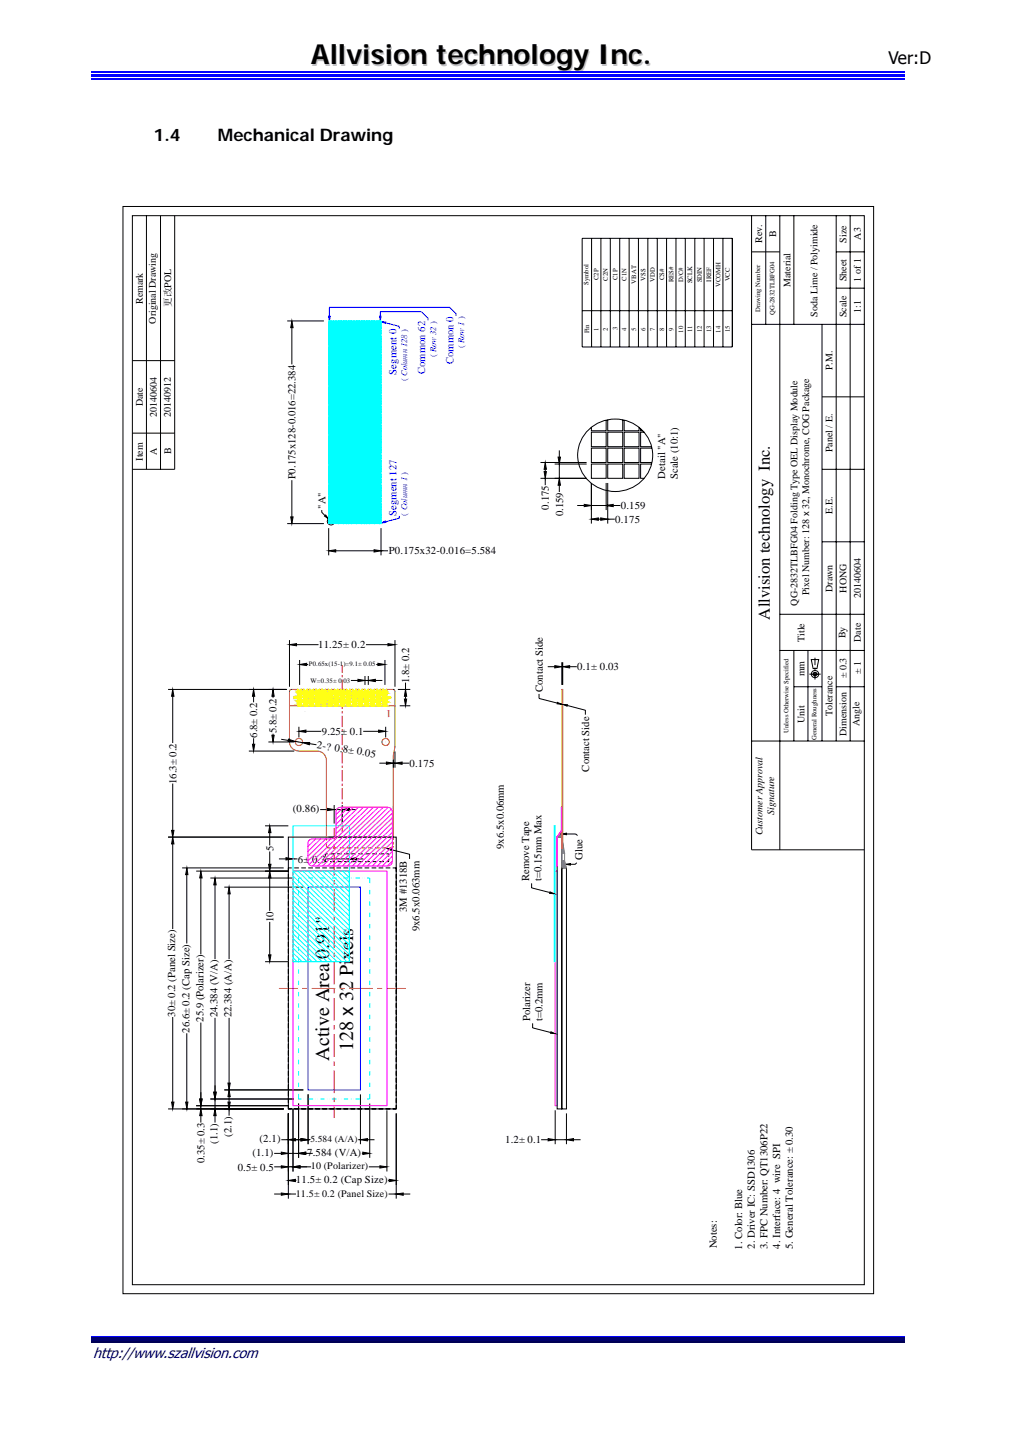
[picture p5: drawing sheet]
<svg xmlns="http://www.w3.org/2000/svg" width="210mm" height="297mm" viewBox="0 0 210 297" stroke-linecap="round" stroke-linejoin="round" font-family="sans-serif">
<defs><g id="words">
<text font-size="5.7" x="63.6" y="13.2">Allvision technology Inc.</text>
<g font-size="4.1">
<text x="72.3" y="215.2" transform="rotate(-90 72.3 215.2)">128 x 32 Pixels</text>
<text x="67.4" y="217.2" transform="rotate(-90 67.4 217.2)">Active Area 0.91&quot;</text>
</g>
<g font-size="3.5">
<text x="181.8" y="13.2">Ver:D</text>
<text x="31.4" y="28.9">1.4</text>
<text x="44.6" y="28.9">Mechanical Drawing</text>
</g>
<text font-size="3.4" x="157.5" y="126.8" transform="rotate(-90 157.5 126.8)">Allvision technology Inc.</text>
<text font-size="3" fill="#000080" x="19.1" y="278">http://www.szallvision.com</text>
<g font-size="2.2" fill="#00f">
<text x="81.2" y="76.7" transform="rotate(-90 81.2 76.7)">Segment 0</text>
<text x="87" y="76.6" transform="rotate(-90 87 76.6)">Common 62</text>
<text x="92.8" y="74.6" transform="rotate(-90 92.8 74.6)">Common 0</text>
<text x="81.2" y="105.6" transform="rotate(-90 81.2 105.6)">Segment 127</text>
</g>
<g font-size="2.2">
<text x="60.5" y="98.1" transform="rotate(-90 60.5 98.1)">P0.175x128-0.016=22.384</text>
<text x="136.1" y="98" transform="rotate(-90 136.1 98)">Detail &quot;A&quot;</text>
<text x="138.7" y="98.1" transform="rotate(-90 138.7 98.1)">Scale (10:1)</text>
<text x="66.6" y="104.1" transform="rotate(-90 66.6 104.1)">&quot;A&quot;</text>
<text x="112.3" y="104.3" transform="rotate(-90 112.3 104.3)">0.175</text>
<text x="115.2" y="105.7" transform="rotate(-90 115.2 105.7)">0.159</text>
<text x="125.9" y="107">0.175</text>
<text x="127" y="104.2">0.159</text>
<text x="79.6" y="113.5">P0.175x32-0.016=5.584</text>
<text x="65.1" y="132.7">11.25± 0.2</text>
<text x="118.1" y="137.2">0.1± 0.03</text>
<text x="83.7" y="139.8" transform="rotate(-90 83.7 139.8)">1.8± 0.2</text>
<text x="111.1" y="141.7" transform="rotate(-90 111.1 141.7)">Contact Side</text>
<text x="52.6" y="151" transform="rotate(-90 52.6 151)">6.8± 0.2</text>
<text x="56.6" y="150.1" transform="rotate(-90 56.6 150.1)">5.8± 0.2</text>
<text x="64.8" y="153.2" transform="rotate(9 64.8 153.2)">2-? 0.8± 0.05</text>
<text x="65.8" y="150.4">9.25± 0.1</text>
<text x="36.1" y="160.5" transform="rotate(-90 36.1 160.5)">16.3± 0.2</text>
<text x="83.8" y="157">0.175</text>
<text x="120.6" y="158" transform="rotate(-90 120.6 158)">Contact Side</text>
<text x="59.9" y="166.2">(0.86)</text>
<text x="103.1" y="173.8" transform="rotate(-90 103.1 173.8)">9x6.5x0.06mm</text>
<text x="55.9" y="174.2" transform="rotate(-90 55.9 174.2)">5</text>
<text x="61" y="176.6">6± 0.3</text>
<text x="119.2" y="176" transform="rotate(-90 119.2 176)">Glue</text>
<text x="108.3" y="180.4" transform="rotate(-90 108.3 180.4)">Remove Tape</text>
<text x="110.8" y="180.4" transform="rotate(-90 110.8 180.4)">t=0.15mm Max</text>
<text x="55.9" y="188.8" transform="rotate(-90 55.9 188.8)">10</text>
<text x="83.3" y="186.7" transform="rotate(-90 83.3 186.7)">3M #1318B</text>
<text x="85.8" y="190.6" transform="rotate(-90 85.8 190.6)">9x6.5x0.063mm</text>
<text x="35.9" y="208.1" transform="rotate(-90 35.9 208.1)">30± 0.2 (Panel Size)</text>
<text x="41.6" y="209.2" transform="rotate(-90 41.6 209.2)">25.9 (Polarizer)</text>
<text x="44.5" y="208.3" transform="rotate(-90 44.5 208.3)">24.384 (V/A)</text>
<text x="47.4" y="208.3" transform="rotate(-90 47.4 208.3)">22.384 (A/A)</text>
<text x="108.5" y="209.1" transform="rotate(-90 108.5 209.1)">Polarizer</text>
<text x="111" y="209.1" transform="rotate(-90 111 209.1)">t=0.2mm</text>
<text x="38.8" y="211.4" transform="rotate(-90 38.8 211.4)">26.6± 0.2 (Cap Size)</text>
<text x="47.4" y="232.7" transform="rotate(-90 47.4 232.7)">(2.1)</text>
<text x="53.1" y="233.8">(2.1)</text>
<text x="41.9" y="238.1" transform="rotate(-90 41.9 238.1)">0.35± 0.3</text>
<text x="44.5" y="234.1" transform="rotate(-90 44.5 234.1)">(1.1)</text>
<text x="48.6" y="239.6">0.5± 0.5</text>
<text x="51.7" y="236.6">(1.1)</text>
<text x="62.9" y="236.6">7.584 (V/A)</text>
<text x="103.4" y="234.1">1.2± 0.1</text>
<text x="60.6" y="242.2">11.5± 0.2 (Cap Size)</text>
<text x="146.7" y="255.6" transform="rotate(-90 146.7 255.6)">Notes:</text>
<text x="151.9" y="255.8" transform="rotate(-90 151.9 255.8)">1. Color: Blue</text>
<text x="154.5" y="255.6" transform="rotate(-90 154.5 255.6)">2. Driver IC: SSD1306</text>
<text x="157.1" y="255.7" transform="rotate(-90 157.1 255.7)">3. FPC Number: QT1306P22</text>
<text x="159.7" y="255.6" transform="rotate(-90 159.7 255.6)">4. Interface: 4 wire SPI</text>
<text x="162.3" y="255.7" transform="rotate(-90 162.3 255.7)">5. General Tolerance: ± 0.30</text>
</g>
<text font-size="2.2" fill="#f00" x="80.1" y="145.4" transform="rotate(-180 80.1 145.4)">1</text>
<g font-size="2">
<text x="156" y="49.7" transform="rotate(-90 156 49.7)">Rev.</text>
<text x="158.9" y="48.5" transform="rotate(-90 158.9 48.5)">B</text>
<text x="173.3" y="49.7" transform="rotate(-90 173.3 49.7)">Size</text>
<text x="176.1" y="49" transform="rotate(-90 176.1 49)">A3</text>
<text x="161.8" y="58.7" transform="rotate(-90 161.8 58.7)">Material</text>
<text x="173.3" y="57.6" transform="rotate(-90 173.3 57.6)">Sheet</text>
<text x="176.2" y="57.7" transform="rotate(-90 176.2 57.7)">1 of 1</text>
<text x="29.3" y="62.3" transform="rotate(-90 29.3 62.3)">Remark</text>
<text x="35" y="62.8" transform="rotate(-90 35 62.8)">更改POL</text>
<text x="167.3" y="64.8" transform="rotate(-90 167.3 64.8)">Soda Lime / Polyimide</text>
<text x="173.3" y="64.9" transform="rotate(-90 173.3 64.9)">Scale</text>
<text x="176.1" y="64" transform="rotate(-90 176.1 64)">1:1</text>
<text x="31.9" y="66.3" transform="rotate(-90 31.9 66.3)">Original Drawing</text>
<text x="170.4" y="75.8" transform="rotate(-90 170.4 75.8)">P.M.</text>
<text x="29.2" y="83.2" transform="rotate(-90 29.2 83.2)">Date</text>
<text x="32.1" y="85.3" transform="rotate(-90 32.1 85.3)">20140604</text>
<text x="35" y="85.3" transform="rotate(-90 35 85.3)">20140912</text>
<text x="29.2" y="94.3" transform="rotate(-90 29.2 94.3)">Item</text>
<text x="32.1" y="93.1" transform="rotate(-90 32.1 93.1)">A</text>
<text x="35" y="93" transform="rotate(-90 35 93)">B</text>
<text x="170.4" y="92.6" transform="rotate(-90 170.4 92.6)">Panel / E.</text>
<text x="170.4" y="105.2" transform="rotate(-90 170.4 105.2)">E.E.</text>
<text x="163.2" y="124" transform="rotate(-90 163.2 124)">QG-2832TLBFG04 Folding Type OEL Display Module</text>
<text x="165.6" y="121.9" transform="rotate(-90 165.6 121.9)">Pixel Number: 128 x 32, Monochrome, COG Package</text>
<text x="170.4" y="121.2" transform="rotate(-90 170.4 121.2)">Drawn</text>
<text x="173.2" y="121.3" transform="rotate(-90 173.2 121.3)">HONG</text>
<text x="176.1" y="122.4" transform="rotate(-90 176.1 122.4)">20140604</text>
<text x="164.6" y="131.4" transform="rotate(-90 164.6 131.4)">Title</text>
<text x="173" y="130.7" transform="rotate(-90 173 130.7)">By</text>
<text x="176.1" y="131.4" transform="rotate(-90 176.1 131.4)">Date</text>
<text x="176.2" y="137.9" transform="rotate(-90 176.2 137.9)">± 1</text>
<text x="164.6" y="138.5" transform="rotate(-90 164.6 138.5)">mm</text>
<text x="173.3" y="138.7" transform="rotate(-90 173.3 138.7)">± 0.3</text>
<text x="164.6" y="148" transform="rotate(-90 164.6 148)">Unit</text>
<text x="170.4" y="146.6" transform="rotate(-90 170.4 146.6)">Tolerance</text>
<text x="175.9" y="148.6" transform="rotate(-90 175.9 148.6)">Angle</text>
<text x="173.3" y="150.7" transform="rotate(-90 173.3 150.7)">Dimension</text>
<text x="158.4" y="166.8" transform="rotate(-90 158.4 166.8)">Signature</text>
<text x="156" y="171" transform="rotate(-90 156 171)">Customer Approval</text>
<text x="63.6" y="239.4">10 (Polarizer)</text>
<text x="60.5" y="244.9">11.5± 0.2 (Panel Size)</text>
</g>
<text font-size="1.9" x="63.5" y="233.8">5.584 (A/A)</text>
<g font-size="1.7" fill="#00f">
<text x="95" y="71.3" transform="rotate(-90 95 71.3)">( Row 1 )</text>
<text x="89.2" y="73.1" transform="rotate(-90 89.2 73.1)">( Row 32 )</text>
<text x="83.4" y="78" transform="rotate(-90 83.4 78)">( Column 128 )</text>
<text x="83.4" y="105.5" transform="rotate(-90 83.4 105.5)">( Column 1 )</text>
</g>
<g font-size="1.4">
<text x="120.4" y="58.4" transform="rotate(-90 120.4 58.4)">Symbol</text>
<text x="122.5" y="57.4" transform="rotate(-90 122.5 57.4)">C2P</text>
<text x="124.4" y="57.5" transform="rotate(-90 124.4 57.5)">C2N</text>
<text x="126.3" y="57.4" transform="rotate(-90 126.3 57.4)">C1P</text>
<text x="128.2" y="57.5" transform="rotate(-90 128.2 57.5)">C1N</text>
<text x="130.2" y="58.1" transform="rotate(-90 130.2 58.1)">VBAT</text>
<text x="132.1" y="57.4" transform="rotate(-90 132.1 57.4)">VSS</text>
<text x="134" y="57.7" transform="rotate(-90 134 57.7)">VDD</text>
<text x="135.9" y="57.4" transform="rotate(-90 135.9 57.4)">CS#</text>
<text x="137.8" y="57.8" transform="rotate(-90 137.8 57.8)">RES#</text>
<text x="139.8" y="57.7" transform="rotate(-90 139.8 57.7)">D/C#</text>
<text x="141.7" y="58" transform="rotate(-90 141.7 58)">SCLK</text>
<text x="143.6" y="57.8" transform="rotate(-90 143.6 57.8)">SDIN</text>
<text x="145.5" y="57.7" transform="rotate(-90 145.5 57.7)">IREF</text>
<text x="147.4" y="58.7" transform="rotate(-90 147.4 58.7)">VCOMH</text>
<text x="149.4" y="57.6" transform="rotate(-90 149.4 57.6)">VCC</text>
<text x="155.6" y="63.8" transform="rotate(-90 155.6 63.8)">Drawing Number</text>
<text x="158.5" y="64.4" transform="rotate(-90 158.5 64.4)">QG-2832TLBFG04</text>
<text x="120.6" y="68.3" transform="rotate(-90 120.6 68.3)">Pin</text>
<text x="122.5" y="67.7" transform="rotate(-90 122.5 67.7)">1</text>
<text x="124.4" y="67.7" transform="rotate(-90 124.4 67.7)">2</text>
<text x="126.3" y="67.6" transform="rotate(-90 126.3 67.6)">3</text>
<text x="128.2" y="67.7" transform="rotate(-90 128.2 67.7)">4</text>
<text x="130.2" y="67.7" transform="rotate(-90 130.2 67.7)">5</text>
<text x="132.1" y="67.7" transform="rotate(-90 132.1 67.7)">6</text>
<text x="134" y="67.7" transform="rotate(-90 134 67.7)">7</text>
<text x="135.9" y="67.7" transform="rotate(-90 135.9 67.7)">8</text>
<text x="137.8" y="67.7" transform="rotate(-90 137.8 67.7)">9</text>
<text x="139.8" y="68.1" transform="rotate(-90 139.8 68.1)">10</text>
<text x="141.7" y="68" transform="rotate(-90 141.7 68)">11</text>
<text x="143.6" y="68.1" transform="rotate(-90 143.6 68.1)">12</text>
<text x="145.5" y="68.1" transform="rotate(-90 145.5 68.1)">13</text>
<text x="147.5" y="68.1" transform="rotate(-90 147.5 68.1)">14</text>
<text x="149.4" y="68.1" transform="rotate(-90 149.4 68.1)">15</text>
<text x="63.2" y="136.4">P0.65x(15-1)=9.1± 0.05</text>
<text x="63.5" y="139.8">W=0.35± 0.03</text>
<text x="161.4" y="150.1" transform="rotate(-90 161.4 150.1)">Unless Otherwise Specified</text>
<text x="167.1" y="151.5" transform="rotate(-90 167.1 151.5)">General Roughness</text>
</g>
<text font-size=".3" fill="#f00" x="62.5" y="144.7" transform="rotate(-90 62.5 144.7)">5</text>
<g font-size=".3">
<text x="62.7" y="144.3" transform="rotate(-90 62.7 144.3)">VCOMH</text>
<text x="67.6" y="144.3" transform="rotate(-90 67.6 144.3)">D/C#</text>
<text x="70.1" y="144.3" transform="rotate(-90 70.1 144.3)">CS#</text>
<text x="72.6" y="144.3" transform="rotate(-90 72.6 144.3)">VSS</text>
<text x="75.1" y="144.3" transform="rotate(-90 75.1 144.3)">C1N</text>
<text x="77.6" y="144.3" transform="rotate(-90 77.6 144.3)">C2N</text>
</g>
</g></defs>
<path d="M18.6 16.1h166.5" fill="none" stroke="#00f" stroke-width=".25"/>
<path d="M18.6 15.2h166.5v.5h-166.5z" fill="#00f"/>
<path d="M18.6 14.8h166.5M18.6 273.6h166.5" fill="none" stroke="#00f" stroke-width=".25"/>
<path d="M18.6 273.7h166.5v.8h-166.5z" fill="#00006b"/>
<path d="M18.6 274.7h166.5" fill="none" stroke="#005" stroke-width=".25"/>
<g fill="none" stroke="#000" stroke-width=".2">
<path d="M25.2 42.3h153.6v222.5h-153.6zM27.1 44.2h149.8v218.8h-149.8zM30 44.2v51.9M32.9 44.2v51.9M153.8 44.2v129.8h23.1M153.8 51.6h5.8M156.7 44.2v22.2M159.6 44.2v129.8M162.5 44.2v22.2M171.1 44.2v107.5M171.1 59h5.8M171.1 51.6h5.8"/>
<path d="M174 44.2v107.5M27.1 73.8h8.7M58.8 65.7h7.5M59.7 65.7l.3 1.4h-.5zM59.7 67.1v7.5M67.3 65.7h.1M153.8 66.4h23.1M168.2 66.4v85.3M27.1 96.1h8.7M27.1 88.7h8.7M59.7 98.3v7.5M110.6 97.9h9.5"/>
<path d="M110.6 94.7h9.5M111.4 96.5h.4l-.2 1.4zM111.6 94.7l.2 1.4h-.4zM111.6 96.1v.4M111.6 97.9v1.4M113.5 95h6.6M114.2 93.6h.5l-.2 1.4zM114.5 97.9l.2 1.4h-.5zM114.5 92.2v1.4M114.5 95v2.9M114.5 99.3v1.4M121 95h.1"/>
<path d="M121 97.9h.1M121 94.7h.1M121 98.9v8.3M124.1 97.9h.1M124.1 98.9v5.5M124.4 97.9h.1M124.4 98.9v8.3M168.2 96.1h8.7M168.2 81.2h8.7M58.8 107.2h7.5M59.5 105.8h.5l-.3 1.4zM65.8 104.4v.5l.7 .7"/>
<path d="M66.4 105.6l.3-.2 .5 .8zM67.3 112.8l1.4-.3v.5zM67.3 107.2h.1M67.3 108.1v5.6M68.7 112.8h7.9M76.6 112.5l1.4 .3-1.4 .2zM78 107.2h.1M78 108.1v5.6M78 112.8h1.4M118.1 103.5h1.5M119.6 103.3l1.4 .2-1.4 .2zM121 106.3l1.5-.3v.5z"/>
<path d="M121 103.5h3.1M122.5 106.3h.4M122.9 106l1.5 .3-1.5 .2zM124.1 103.5l1.4-.2v.4zM124.4 106.3h1.4M125.5 103.5h1.5M168.2 110.9h8.7M159.6 133.2h17.3M159.6 125.8h17.3M162.5 133.2v18.5M165.4 133.2v18.5M165.7 138h2.3"/>
<path d="M166 135h1.6l-.4 1.9h-.8zM166.5 137.7h.6l.1 .3-.1 .3-.3 .1-.3-.1-.1-.3zM166.8 134.6v1.6M166.8 136.7v.4M166.8 137.6v1.5M153.8 151.7h23.1M162.5 140.6h5.7M171.1 140.6h5.8"/>
<circle cx="67.8" cy="106.7" r=".75"/>
<circle cx="166.8" cy="138" r=".75"/>
</g>
<g fill="#000">
<path d="M59.7 65.7l.3 1.4h-.5zM111.6 94.7l.2 1.4h-.4zM111.4 96.5h.4l-.2 1.4zM114.2 93.6h.5l-.2 1.4zM114.5 97.9l.2 1.4h-.5zM59.5 105.8h.5l-.3 1.4zM66.4 105.6l.3-.2 .5 .8zM67.3 112.8l1.4-.3v.5zM76.6 112.5l1.4 .3-1.4 .2zM119.6 103.3l1.4 .2-1.4 .2zM121 106.3l1.5-.3v.5zM122.9 106l1.5 .3-1.5 .2z"/>
<path d="M124.1 103.5l1.4-.2v.4z"/>
</g>
<path d="M78 65.8l1 .1-.1 .3z" fill="#00f"/>
<path d="M78 65.8l1 .1-.1 .3zM78.9 66.1l2.8 .7v.5M86.2 63.8l1.4 1.4v.4M92 62.9l1.3 1.3v.5" fill="none" stroke="#00f" stroke-width=".2"/>
<path d="M77.7 64.7h.3l-.2 1z" fill="#00f"/>
<path d="M77.7 64.7h.3l-.2 1zM86.2 63.8h-8.4v.9" fill="none" stroke="#00f" stroke-width=".2"/>
<path d="M67.2 64.7h.4l-.2 1z" fill="#00f"/>
<path d="M67.2 64.7h.4l-.2 1zM92 62.9h-24.6v1.8" fill="none" stroke="#00f" stroke-width=".2"/>
<path d="M78 107.1l.9-.4 .1 .3z" fill="#00f"/>
<path d="M78 107.1l.9-.4 .1 .3zM81.7 105.6v.5l-2.8 .7M63.1 181.6h10.7v41.5h-10.7z" fill="none" stroke="#00f" stroke-width=".2"/>
<g fill="none" stroke="#0ff" stroke-width=".2">
<path d="M67.3 80h.3v.3h-.3zM67.3 79.7h.3v.2h-.3zM67.3 79.3h.3v.3h-.3zM67.3 79h.3v.3h-.3zM67.3 78.7h.3v.3h-.3zM67.3 78.3h.3v.3h-.3zM67.3 78h.3v.3h-.3zM67.3 77.7h.3v.3h-.3zM67.3 77.4h.3v.3h-.3zM67.3 77h.3v.3h-.3zM67.3 76.7h.3v.3h-.3zM67.3 76.4h.3v.3h-.3z"/>
<path d="M67.3 76.1h.3v.3h-.3zM67.3 75.8h.3v.2h-.3zM67.3 75.4h.3v.3h-.3zM67.3 75.1h.3v.3h-.3zM67.3 74.8h.3v.3h-.3zM67.3 74.4h.3v.3h-.3zM67.3 74.1h.3v.3h-.3zM67.3 73.8h.3v.3h-.3zM67.3 73.5h.3v.3h-.3zM67.3 73.1h.3v.3h-.3zM67.3 72.8h.3v.3h-.3zM67.3 72.5h.3v.3h-.3z"/>
<path d="M67.3 72.2h.3v.3h-.3zM67.3 71.9h.3v.2h-.3zM67.3 71.5h.3v.3h-.3zM67.3 71.2h.3v.3h-.3zM67.3 70.9h.3v.3h-.3zM67.3 70.5h.3v.3h-.3zM67.3 70.2h.3v.3h-.3zM67.3 69.9h.3v.3h-.3zM67.3 69.6h.3v.3h-.3zM67.3 69.2h.3v.4h-.3zM67.3 68.9h.3v.3h-.3zM67.3 68.6h.3v.3h-.3z"/>
<path d="M67.3 68.3h.3v.3h-.3zM67.3 68h.3v.2h-.3zM67.3 67.6h.3v.3h-.3zM67.3 67.3h.3v.3h-.3zM67.3 67h.3v.3h-.3zM67.3 66.7h.3v.3h-.3zM67.3 66.3h.3v.3h-.3zM67.3 66h.3v.3h-.3zM67.3 65.7h.3v.3h-.3zM67.6 80h.3v.3h-.3zM67.6 79.7h.3v.2h-.3zM67.6 79.3h.3v.3h-.3z"/>
<path d="M67.6 79h.3v.3h-.3zM67.6 78.7h.3v.3h-.3zM67.6 78.3h.3v.3h-.3zM67.6 78h.3v.3h-.3zM67.6 77.7h.3v.3h-.3zM67.6 77.4h.3v.3h-.3zM67.6 77h.3v.3h-.3zM67.6 76.7h.3v.3h-.3zM67.6 76.4h.3v.3h-.3zM67.6 76.1h.3v.3h-.3zM67.6 75.8h.3v.2h-.3zM67.6 75.4h.3v.3h-.3z"/>
<path d="M67.6 75.1h.3v.3h-.3zM67.6 74.8h.3v.3h-.3zM67.6 74.4h.3v.3h-.3zM67.6 74.1h.3v.3h-.3zM67.6 73.8h.3v.3h-.3zM67.6 73.5h.3v.3h-.3zM67.6 73.1h.3v.3h-.3zM67.6 72.8h.3v.3h-.3zM67.6 72.5h.3v.3h-.3zM67.6 72.2h.3v.3h-.3zM67.6 71.9h.3v.2h-.3zM67.6 71.5h.3v.3h-.3z"/>
<path d="M67.6 71.2h.3v.3h-.3zM67.6 70.9h.3v.3h-.3zM67.6 70.5h.3v.3h-.3zM67.6 70.2h.3v.3h-.3zM67.6 69.9h.3v.3h-.3zM67.6 69.6h.3v.3h-.3zM67.6 69.2h.3v.4h-.3zM67.6 68.9h.3v.3h-.3zM67.6 68.6h.3v.3h-.3zM67.6 68.3h.3v.3h-.3zM67.6 68h.3v.2h-.3zM67.6 67.6h.3v.3h-.3z"/>
<path d="M67.6 67.3h.3v.3h-.3zM67.6 67h.3v.3h-.3zM67.6 66.7h.3v.3h-.3zM67.6 66.3h.3v.3h-.3zM67.6 66h.3v.3h-.3zM67.6 65.7h.3v.3h-.3zM67.9 80h.3v.3h-.3zM67.9 79.7h.3v.2h-.3zM67.9 79.3h.3v.3h-.3zM67.9 79h.3v.3h-.3zM67.9 78.7h.3v.3h-.3zM67.9 78.3h.3v.3h-.3z"/>
<path d="M67.9 78h.3v.3h-.3zM67.9 77.7h.3v.3h-.3zM67.9 77.4h.3v.3h-.3zM67.9 77h.3v.3h-.3zM67.9 76.7h.3v.3h-.3zM67.9 76.4h.3v.3h-.3zM67.9 76.1h.3v.3h-.3zM67.9 75.8h.3v.2h-.3zM67.9 75.4h.3v.3h-.3zM67.9 75.1h.3v.3h-.3zM67.9 74.8h.3v.3h-.3zM67.9 74.4h.3v.3h-.3z"/>
<path d="M67.9 74.1h.3v.3h-.3zM67.9 73.8h.3v.3h-.3zM67.9 73.5h.3v.3h-.3zM67.9 73.1h.3v.3h-.3zM67.9 72.8h.3v.3h-.3zM67.9 72.5h.3v.3h-.3zM67.9 72.2h.3v.3h-.3zM67.9 71.9h.3v.2h-.3zM67.9 71.5h.3v.3h-.3zM67.9 71.2h.3v.3h-.3zM67.9 70.9h.3v.3h-.3zM67.9 70.5h.3v.3h-.3z"/>
<path d="M67.9 70.2h.3v.3h-.3zM67.9 69.9h.3v.3h-.3zM67.9 69.6h.3v.3h-.3zM67.9 69.2h.3v.4h-.3zM67.9 68.9h.3v.3h-.3zM67.9 68.6h.3v.3h-.3zM67.9 68.3h.3v.3h-.3zM67.9 68h.3v.2h-.3zM67.9 67.6h.3v.3h-.3zM67.9 67.3h.3v.3h-.3zM67.9 67h.3v.3h-.3zM67.9 66.7h.3v.3h-.3z"/>
<path d="M67.9 66.3h.3v.3h-.3zM67.9 66h.3v.3h-.3zM67.9 65.7h.3v.3h-.3zM68.3 80h.3v.3h-.3zM68.3 79.7h.3v.2h-.3zM68.3 79.3h.3v.3h-.3zM68.3 79h.3v.3h-.3zM68.3 78.7h.3v.3h-.3zM68.3 78.3h.3v.3h-.3zM68.3 78h.3v.3h-.3zM68.3 77.7h.3v.3h-.3zM68.3 77.4h.3v.3h-.3z"/>
<path d="M68.3 77h.3v.3h-.3zM68.3 76.7h.3v.3h-.3zM68.3 76.4h.3v.3h-.3zM68.3 76.1h.3v.3h-.3zM68.3 75.8h.3v.2h-.3zM68.3 75.4h.3v.3h-.3zM68.3 75.1h.3v.3h-.3zM68.3 74.8h.3v.3h-.3zM68.3 74.4h.3v.3h-.3zM68.3 74.1h.3v.3h-.3zM68.3 73.8h.3v.3h-.3zM68.3 73.5h.3v.3h-.3z"/>
<path d="M68.3 73.1h.3v.3h-.3zM68.3 72.8h.3v.3h-.3zM68.3 72.5h.3v.3h-.3zM68.3 72.2h.3v.3h-.3zM68.3 71.9h.3v.2h-.3zM68.3 71.5h.3v.3h-.3zM68.3 71.2h.3v.3h-.3zM68.3 70.9h.3v.3h-.3zM68.3 70.5h.3v.3h-.3zM68.3 70.2h.3v.3h-.3zM68.3 69.9h.3v.3h-.3zM68.3 69.6h.3v.3h-.3z"/>
<path d="M68.3 69.2h.3v.4h-.3zM68.3 68.9h.3v.3h-.3zM68.3 68.6h.3v.3h-.3zM68.3 68.3h.3v.3h-.3zM68.3 68h.3v.2h-.3zM68.3 67.6h.3v.3h-.3zM68.3 67.3h.3v.3h-.3zM68.3 67h.3v.3h-.3zM68.3 66.7h.3v.3h-.3zM68.3 66.3h.3v.3h-.3zM68.3 66h.3v.3h-.3zM68.3 65.7h.3v.3h-.3z"/>
<path d="M68.6 80h.3v.3h-.3zM68.6 79.7h.3v.2h-.3zM68.6 79.3h.3v.3h-.3zM68.6 79h.3v.3h-.3zM68.6 78.7h.3v.3h-.3zM68.6 78.3h.3v.3h-.3zM68.6 78h.3v.3h-.3zM68.6 77.7h.3v.3h-.3zM68.6 77.4h.3v.3h-.3zM68.6 77h.3v.3h-.3zM68.6 76.7h.3v.3h-.3zM68.6 76.4h.3v.3h-.3z"/>
<path d="M68.6 76.1h.3v.3h-.3zM68.6 75.8h.3v.2h-.3zM68.6 75.4h.3v.3h-.3zM68.6 75.1h.3v.3h-.3zM68.6 74.8h.3v.3h-.3zM68.6 74.4h.3v.3h-.3zM68.6 74.1h.3v.3h-.3zM68.6 73.8h.3v.3h-.3zM68.6 73.5h.3v.3h-.3zM68.6 73.1h.3v.3h-.3zM68.6 72.8h.3v.3h-.3zM68.6 72.5h.3v.3h-.3z"/>
<path d="M68.6 72.2h.3v.3h-.3zM68.6 71.9h.3v.2h-.3zM68.6 71.5h.3v.3h-.3zM68.6 71.2h.3v.3h-.3zM68.6 70.9h.3v.3h-.3zM68.6 70.5h.3v.3h-.3zM68.6 70.2h.3v.3h-.3zM68.6 69.9h.3v.3h-.3zM68.6 69.6h.3v.3h-.3zM68.6 69.2h.3v.4h-.3zM68.6 68.9h.3v.3h-.3zM68.6 68.6h.3v.3h-.3z"/>
<path d="M68.6 68.3h.3v.3h-.3zM68.6 68h.3v.2h-.3zM68.6 67.6h.3v.3h-.3zM68.6 67.3h.3v.3h-.3zM68.6 67h.3v.3h-.3zM68.6 66.7h.3v.3h-.3zM68.6 66.3h.3v.3h-.3zM68.6 66h.3v.3h-.3zM68.6 65.7h.3v.3h-.3zM68.9 80h.4v.3h-.4zM68.9 79.7h.4v.2h-.4zM68.9 79.3h.4v.3h-.4z"/>
<path d="M68.9 79h.4v.3h-.4zM68.9 78.7h.4v.3h-.4zM68.9 78.3h.4v.3h-.4zM68.9 78h.4v.3h-.4zM68.9 77.7h.4v.3h-.4zM68.9 77.4h.4v.3h-.4zM68.9 77h.4v.3h-.4zM68.9 76.7h.4v.3h-.4zM68.9 76.4h.4v.3h-.4zM68.9 76.1h.4v.3h-.4zM68.9 75.8h.4v.2h-.4zM68.9 75.4h.4v.3h-.4z"/>
<path d="M68.9 75.1h.4v.3h-.4zM68.9 74.8h.4v.3h-.4zM68.9 74.4h.4v.3h-.4zM68.9 74.1h.4v.3h-.4zM68.9 73.8h.4v.3h-.4zM68.9 73.5h.4v.3h-.4zM68.9 73.1h.4v.3h-.4zM68.9 72.8h.4v.3h-.4zM68.9 72.5h.4v.3h-.4zM68.9 72.2h.4v.3h-.4zM68.9 71.9h.4v.2h-.4zM68.9 71.5h.4v.3h-.4z"/>
<path d="M68.9 71.2h.4v.3h-.4zM68.9 70.9h.4v.3h-.4zM68.9 70.5h.4v.3h-.4zM68.9 70.2h.4v.3h-.4zM68.9 69.9h.4v.3h-.4zM68.9 69.6h.4v.3h-.4zM68.9 69.2h.4v.4h-.4zM68.9 68.9h.4v.3h-.4zM68.9 68.6h.4v.3h-.4zM68.9 68.3h.4v.3h-.4zM68.9 68h.4v.2h-.4zM68.9 67.6h.4v.3h-.4z"/>
<path d="M68.9 67.3h.4v.3h-.4zM68.9 67h.4v.3h-.4zM68.9 66.7h.4v.3h-.4zM68.9 66.3h.4v.3h-.4zM68.9 66h.4v.3h-.4zM68.9 65.7h.4v.3h-.4zM69.3 80h.3v.3h-.3zM69.3 79.7h.3v.2h-.3zM69.3 79.3h.3v.3h-.3zM69.3 79h.3v.3h-.3zM69.3 78.7h.3v.3h-.3zM69.3 78.3h.3v.3h-.3z"/>
<path d="M69.3 78h.3v.3h-.3zM69.3 77.7h.3v.3h-.3zM69.3 77.4h.3v.3h-.3zM69.3 77h.3v.3h-.3zM69.3 76.7h.3v.3h-.3zM69.3 76.4h.3v.3h-.3zM69.3 76.1h.3v.3h-.3zM69.3 75.8h.3v.2h-.3zM69.3 75.4h.3v.3h-.3zM69.3 75.1h.3v.3h-.3zM69.3 74.8h.3v.3h-.3zM69.3 74.4h.3v.3h-.3z"/>
<path d="M69.3 74.1h.3v.3h-.3zM69.3 73.8h.3v.3h-.3zM69.3 73.5h.3v.3h-.3zM69.3 73.1h.3v.3h-.3zM69.3 72.8h.3v.3h-.3zM69.3 72.5h.3v.3h-.3zM69.3 72.2h.3v.3h-.3zM69.3 71.9h.3v.2h-.3zM69.3 71.5h.3v.3h-.3zM69.3 71.2h.3v.3h-.3zM69.3 70.9h.3v.3h-.3zM69.3 70.5h.3v.3h-.3z"/>
<path d="M69.3 70.2h.3v.3h-.3zM69.3 69.9h.3v.3h-.3zM69.3 69.6h.3v.3h-.3zM69.3 69.2h.3v.4h-.3zM69.3 68.9h.3v.3h-.3zM69.3 68.6h.3v.3h-.3zM69.3 68.3h.3v.3h-.3zM69.3 68h.3v.2h-.3zM69.3 67.6h.3v.3h-.3zM69.3 67.3h.3v.3h-.3zM69.3 67h.3v.3h-.3zM69.3 66.7h.3v.3h-.3z"/>
<path d="M69.3 66.3h.3v.3h-.3zM69.3 66h.3v.3h-.3zM69.3 65.7h.3v.3h-.3zM69.6 80h.3v.3h-.3zM69.6 79.7h.3v.2h-.3zM69.6 79.3h.3v.3h-.3zM69.6 79h.3v.3h-.3zM69.6 78.7h.3v.3h-.3zM69.6 78.3h.3v.3h-.3zM69.6 78h.3v.3h-.3zM69.6 77.7h.3v.3h-.3zM69.6 77.4h.3v.3h-.3z"/>
<path d="M69.6 77h.3v.3h-.3zM69.6 76.7h.3v.3h-.3zM69.6 76.4h.3v.3h-.3zM69.6 76.1h.3v.3h-.3zM69.6 75.8h.3v.2h-.3zM69.6 75.4h.3v.3h-.3zM69.6 75.1h.3v.3h-.3zM69.6 74.8h.3v.3h-.3zM69.6 74.4h.3v.3h-.3zM69.6 74.1h.3v.3h-.3zM69.6 73.8h.3v.3h-.3zM69.6 73.5h.3v.3h-.3z"/>
<path d="M69.6 73.1h.3v.3h-.3zM69.6 72.8h.3v.3h-.3zM69.6 72.5h.3v.3h-.3zM69.6 72.2h.3v.3h-.3zM69.6 71.9h.3v.2h-.3zM69.6 71.5h.3v.3h-.3zM69.6 71.2h.3v.3h-.3zM69.6 70.9h.3v.3h-.3zM69.6 70.5h.3v.3h-.3zM69.6 70.2h.3v.3h-.3zM69.6 69.9h.3v.3h-.3zM69.6 69.6h.3v.3h-.3z"/>
<path d="M69.6 69.2h.3v.4h-.3zM69.6 68.9h.3v.3h-.3zM69.6 68.6h.3v.3h-.3zM69.6 68.3h.3v.3h-.3zM69.6 68h.3v.2h-.3zM69.6 67.6h.3v.3h-.3zM69.6 67.3h.3v.3h-.3zM69.6 67h.3v.3h-.3zM69.6 66.7h.3v.3h-.3zM69.6 66.3h.3v.3h-.3zM69.6 66h.3v.3h-.3zM69.6 65.7h.3v.3h-.3z"/>
<path d="M70 80h.3v.3h-.3zM70 79.7h.3v.2h-.3zM70 79.3h.3v.3h-.3zM70 79h.3v.3h-.3zM70 78.7h.3v.3h-.3zM70 78.3h.3v.3h-.3zM70 78h.3v.3h-.3zM70 77.7h.3v.3h-.3zM70 77.4h.3v.3h-.3zM70 77h.3v.3h-.3zM70 76.7h.3v.3h-.3zM70 76.4h.3v.3h-.3z"/>
<path d="M70 76.1h.3v.3h-.3zM70 75.8h.3v.2h-.3zM70 75.4h.3v.3h-.3zM70 75.1h.3v.3h-.3zM70 74.8h.3v.3h-.3zM70 74.4h.3v.3h-.3zM70 74.1h.3v.3h-.3zM70 73.8h.3v.3h-.3zM70 73.5h.3v.3h-.3zM70 73.1h.3v.3h-.3zM70 72.8h.3v.3h-.3zM70 72.5h.3v.3h-.3z"/>
<path d="M70 72.2h.3v.3h-.3zM70 71.9h.3v.2h-.3zM70 71.5h.3v.3h-.3zM70 71.2h.3v.3h-.3zM70 70.9h.3v.3h-.3zM70 70.5h.3v.3h-.3zM70 70.2h.3v.3h-.3zM70 69.9h.3v.3h-.3zM70 69.6h.3v.3h-.3zM70 69.2h.3v.4h-.3zM70 68.9h.3v.3h-.3zM70 68.6h.3v.3h-.3z"/>
<path d="M70 68.3h.3v.3h-.3zM70 68h.3v.2h-.3zM70 67.6h.3v.3h-.3zM70 67.3h.3v.3h-.3zM70 67h.3v.3h-.3zM70 66.7h.3v.3h-.3zM70 66.3h.3v.3h-.3zM70 66h.3v.3h-.3zM70 65.7h.3v.3h-.3zM70.3 80h.3v.3h-.3zM70.3 79.7h.3v.2h-.3zM70.3 79.3h.3v.3h-.3z"/>
<path d="M70.3 79h.3v.3h-.3zM70.3 78.7h.3v.3h-.3zM70.3 78.3h.3v.3h-.3zM70.3 78h.3v.3h-.3zM70.3 77.7h.3v.3h-.3zM70.3 77.4h.3v.3h-.3zM70.3 77h.3v.3h-.3zM70.3 76.7h.3v.3h-.3zM70.3 76.4h.3v.3h-.3zM70.3 76.1h.3v.3h-.3zM70.3 75.8h.3v.2h-.3zM70.3 75.4h.3v.3h-.3z"/>
<path d="M70.3 75.1h.3v.3h-.3zM70.3 74.8h.3v.3h-.3zM70.3 74.4h.3v.3h-.3zM70.3 74.1h.3v.3h-.3zM70.3 73.8h.3v.3h-.3zM70.3 73.5h.3v.3h-.3zM70.3 73.1h.3v.3h-.3zM70.3 72.8h.3v.3h-.3zM70.3 72.5h.3v.3h-.3zM70.3 72.2h.3v.3h-.3zM70.3 71.9h.3v.2h-.3zM70.3 71.5h.3v.3h-.3z"/>
<path d="M70.3 71.2h.3v.3h-.3zM70.3 70.9h.3v.3h-.3zM70.3 70.5h.3v.3h-.3zM70.3 70.2h.3v.3h-.3zM70.3 69.9h.3v.3h-.3zM70.3 69.6h.3v.3h-.3zM70.3 69.2h.3v.4h-.3zM70.3 68.9h.3v.3h-.3zM70.3 68.6h.3v.3h-.3zM70.3 68.3h.3v.3h-.3zM70.3 68h.3v.2h-.3zM70.3 67.6h.3v.3h-.3z"/>
<path d="M70.3 67.3h.3v.3h-.3zM70.3 67h.3v.3h-.3zM70.3 66.7h.3v.3h-.3zM70.3 66.3h.3v.3h-.3zM70.3 66h.3v.3h-.3zM70.3 65.7h.3v.3h-.3zM70.6 80h.3v.3h-.3zM70.6 79.7h.3v.2h-.3zM70.6 79.3h.3v.3h-.3zM70.6 79h.3v.3h-.3zM70.6 78.7h.3v.3h-.3zM70.6 78.3h.3v.3h-.3z"/>
<path d="M70.6 78h.3v.3h-.3zM70.6 77.7h.3v.3h-.3zM70.6 77.4h.3v.3h-.3zM70.6 77h.3v.3h-.3zM70.6 76.7h.3v.3h-.3zM70.6 76.4h.3v.3h-.3zM70.6 76.1h.3v.3h-.3zM70.6 75.8h.3v.2h-.3zM70.6 75.4h.3v.3h-.3zM70.6 75.1h.3v.3h-.3zM70.6 74.8h.3v.3h-.3zM70.6 74.4h.3v.3h-.3z"/>
<path d="M70.6 74.1h.3v.3h-.3zM70.6 73.8h.3v.3h-.3zM70.6 73.5h.3v.3h-.3zM70.6 73.1h.3v.3h-.3zM70.6 72.8h.3v.3h-.3zM70.6 72.5h.3v.3h-.3zM70.6 72.2h.3v.3h-.3zM70.6 71.9h.3v.2h-.3zM70.6 71.5h.3v.3h-.3zM70.6 71.2h.3v.3h-.3zM70.6 70.9h.3v.3h-.3zM70.6 70.5h.3v.3h-.3z"/>
<path d="M70.6 70.2h.3v.3h-.3zM70.6 69.9h.3v.3h-.3zM70.6 69.6h.3v.3h-.3zM70.6 69.2h.3v.4h-.3zM70.6 68.9h.3v.3h-.3zM70.6 68.6h.3v.3h-.3zM70.6 68.3h.3v.3h-.3zM70.6 68h.3v.2h-.3zM70.6 67.6h.3v.3h-.3zM70.6 67.3h.3v.3h-.3zM70.6 67h.3v.3h-.3zM70.6 66.7h.3v.3h-.3z"/>
<path d="M70.6 66.3h.3v.3h-.3zM70.6 66h.3v.3h-.3zM70.6 65.7h.3v.3h-.3zM71 80h.3v.3h-.3zM71 79.7h.3v.2h-.3zM71 79.3h.3v.3h-.3zM71 79h.3v.3h-.3zM71 78.7h.3v.3h-.3zM71 78.3h.3v.3h-.3zM71 78h.3v.3h-.3zM71 77.7h.3v.3h-.3zM71 77.4h.3v.3h-.3z"/>
<path d="M71 77h.3v.3h-.3zM71 76.7h.3v.3h-.3zM71 76.4h.3v.3h-.3zM71 76.1h.3v.3h-.3zM71 75.8h.3v.2h-.3zM71 75.4h.3v.3h-.3zM71 75.1h.3v.3h-.3zM71 74.8h.3v.3h-.3zM71 74.4h.3v.3h-.3zM71 74.1h.3v.3h-.3zM71 73.8h.3v.3h-.3zM71 73.5h.3v.3h-.3z"/>
<path d="M71 73.1h.3v.3h-.3zM71 72.8h.3v.3h-.3zM71 72.5h.3v.3h-.3zM71 72.2h.3v.3h-.3zM71 71.9h.3v.2h-.3zM71 71.5h.3v.3h-.3zM71 71.2h.3v.3h-.3zM71 70.9h.3v.3h-.3zM71 70.5h.3v.3h-.3zM71 70.2h.3v.3h-.3zM71 69.9h.3v.3h-.3zM71 69.6h.3v.3h-.3z"/>
<path d="M71 69.2h.3v.4h-.3zM71 68.9h.3v.3h-.3zM71 68.6h.3v.3h-.3zM71 68.3h.3v.3h-.3zM71 68h.3v.2h-.3zM71 67.6h.3v.3h-.3zM71 67.3h.3v.3h-.3zM71 67h.3v.3h-.3zM71 66.7h.3v.3h-.3zM71 66.3h.3v.3h-.3zM71 66h.3v.3h-.3zM71 65.7h.3v.3h-.3z"/>
<path d="M71.3 80h.3v.3h-.3zM71.3 79.7h.3v.2h-.3zM71.3 79.3h.3v.3h-.3zM71.3 79h.3v.3h-.3zM71.3 78.7h.3v.3h-.3zM71.3 78.3h.3v.3h-.3zM71.3 78h.3v.3h-.3zM71.3 77.7h.3v.3h-.3zM71.3 77.4h.3v.3h-.3zM71.3 77h.3v.3h-.3zM71.3 76.7h.3v.3h-.3zM71.3 76.4h.3v.3h-.3z"/>
<path d="M71.3 76.1h.3v.3h-.3zM71.3 75.8h.3v.2h-.3zM71.3 75.4h.3v.3h-.3zM71.3 75.1h.3v.3h-.3zM71.3 74.8h.3v.3h-.3zM71.3 74.4h.3v.3h-.3zM71.3 74.1h.3v.3h-.3zM71.3 73.8h.3v.3h-.3zM71.3 73.5h.3v.3h-.3zM71.3 73.1h.3v.3h-.3zM71.3 72.8h.3v.3h-.3zM71.3 72.5h.3v.3h-.3z"/>
<path d="M71.3 72.2h.3v.3h-.3zM71.3 71.9h.3v.2h-.3zM71.3 71.5h.3v.3h-.3zM71.3 71.2h.3v.3h-.3zM71.3 70.9h.3v.3h-.3zM71.3 70.5h.3v.3h-.3zM71.3 70.2h.3v.3h-.3zM71.3 69.9h.3v.3h-.3zM71.3 69.6h.3v.3h-.3zM71.3 69.2h.3v.4h-.3zM71.3 68.9h.3v.3h-.3zM71.3 68.6h.3v.3h-.3z"/>
<path d="M71.3 68.3h.3v.3h-.3zM71.3 68h.3v.2h-.3zM71.3 67.6h.3v.3h-.3zM71.3 67.3h.3v.3h-.3zM71.3 67h.3v.3h-.3zM71.3 66.7h.3v.3h-.3zM71.3 66.3h.3v.3h-.3zM71.3 66h.3v.3h-.3zM71.3 65.7h.3v.3h-.3zM71.6 80h.3v.3h-.3zM71.6 79.7h.3v.2h-.3zM71.6 79.3h.3v.3h-.3z"/>
<path d="M71.6 79h.3v.3h-.3zM71.6 78.7h.3v.3h-.3zM71.6 78.3h.3v.3h-.3zM71.6 78h.3v.3h-.3zM71.6 77.7h.3v.3h-.3zM71.6 77.4h.3v.3h-.3zM71.6 77h.3v.3h-.3zM71.6 76.7h.3v.3h-.3zM71.6 76.4h.3v.3h-.3zM71.6 76.1h.3v.3h-.3zM71.6 75.8h.3v.2h-.3zM71.6 75.4h.3v.3h-.3z"/>
<path d="M71.6 75.1h.3v.3h-.3zM71.6 74.8h.3v.3h-.3zM71.6 74.4h.3v.3h-.3zM71.6 74.1h.3v.3h-.3zM71.6 73.8h.3v.3h-.3zM71.6 73.5h.3v.3h-.3zM71.6 73.1h.3v.3h-.3zM71.6 72.8h.3v.3h-.3zM71.6 72.5h.3v.3h-.3zM71.6 72.2h.3v.3h-.3zM71.6 71.9h.3v.2h-.3zM71.6 71.5h.3v.3h-.3z"/>
<path d="M71.6 71.2h.3v.3h-.3zM71.6 70.9h.3v.3h-.3zM71.6 70.5h.3v.3h-.3zM71.6 70.2h.3v.3h-.3zM71.6 69.9h.3v.3h-.3zM71.6 69.6h.3v.3h-.3zM71.6 69.2h.3v.4h-.3zM71.6 68.9h.3v.3h-.3zM71.6 68.6h.3v.3h-.3zM71.6 68.3h.3v.3h-.3zM71.6 68h.3v.2h-.3zM71.6 67.6h.3v.3h-.3z"/>
<path d="M71.6 67.3h.3v.3h-.3zM71.6 67h.3v.3h-.3zM71.6 66.7h.3v.3h-.3zM71.6 66.3h.3v.3h-.3zM71.6 66h.3v.3h-.3zM71.6 65.7h.3v.3h-.3zM72 80h.3v.3h-.3zM72 79.7h.3v.2h-.3zM72 79.3h.3v.3h-.3zM72 79h.3v.3h-.3zM72 78.7h.3v.3h-.3zM72 78.3h.3v.3h-.3z"/>
<path d="M72 78h.3v.3h-.3zM72 77.7h.3v.3h-.3zM72 77.4h.3v.3h-.3zM72 77h.3v.3h-.3zM72 76.7h.3v.3h-.3zM72 76.4h.3v.3h-.3zM72 76.1h.3v.3h-.3zM72 75.8h.3v.2h-.3zM72 75.4h.3v.3h-.3zM72 75.1h.3v.3h-.3zM72 74.8h.3v.3h-.3zM72 74.4h.3v.3h-.3z"/>
<path d="M72 74.1h.3v.3h-.3zM72 73.8h.3v.3h-.3zM72 73.5h.3v.3h-.3zM72 73.1h.3v.3h-.3zM72 72.8h.3v.3h-.3zM72 72.5h.3v.3h-.3zM72 72.2h.3v.3h-.3zM72 71.9h.3v.2h-.3zM72 71.5h.3v.3h-.3zM72 71.2h.3v.3h-.3zM72 70.9h.3v.3h-.3zM72 70.5h.3v.3h-.3z"/>
<path d="M72 70.2h.3v.3h-.3zM72 69.9h.3v.3h-.3zM72 69.6h.3v.3h-.3zM72 69.2h.3v.4h-.3zM72 68.9h.3v.3h-.3zM72 68.6h.3v.3h-.3zM72 68.3h.3v.3h-.3zM72 68h.3v.2h-.3zM72 67.6h.3v.3h-.3zM72 67.3h.3v.3h-.3zM72 67h.3v.3h-.3zM72 66.7h.3v.3h-.3z"/>
<path d="M72 66.3h.3v.3h-.3zM72 66h.3v.3h-.3zM72 65.7h.3v.3h-.3zM72.3 80h.3v.3h-.3zM72.3 79.7h.3v.2h-.3zM72.3 79.3h.3v.3h-.3zM72.3 79h.3v.3h-.3zM72.3 78.7h.3v.3h-.3zM72.3 78.3h.3v.3h-.3zM72.3 78h.3v.3h-.3zM72.3 77.7h.3v.3h-.3zM72.3 77.4h.3v.3h-.3z"/>
<path d="M72.3 77h.3v.3h-.3zM72.3 76.7h.3v.3h-.3zM72.3 76.4h.3v.3h-.3zM72.3 76.1h.3v.3h-.3zM72.3 75.8h.3v.2h-.3zM72.3 75.4h.3v.3h-.3zM72.3 75.1h.3v.3h-.3zM72.3 74.8h.3v.3h-.3zM72.3 74.4h.3v.3h-.3zM72.3 74.1h.3v.3h-.3zM72.3 73.8h.3v.3h-.3zM72.3 73.5h.3v.3h-.3z"/>
<path d="M72.3 73.1h.3v.3h-.3zM72.3 72.8h.3v.3h-.3zM72.3 72.5h.3v.3h-.3zM72.3 72.2h.3v.3h-.3zM72.3 71.9h.3v.2h-.3zM72.3 71.5h.3v.3h-.3zM72.3 71.2h.3v.3h-.3zM72.3 70.9h.3v.3h-.3zM72.3 70.5h.3v.3h-.3zM72.3 70.2h.3v.3h-.3zM72.3 69.9h.3v.3h-.3zM72.3 69.6h.3v.3h-.3z"/>
<path d="M72.3 69.2h.3v.4h-.3zM72.3 68.9h.3v.3h-.3zM72.3 68.6h.3v.3h-.3zM72.3 68.3h.3v.3h-.3zM72.3 68h.3v.2h-.3zM72.3 67.6h.3v.3h-.3zM72.3 67.3h.3v.3h-.3zM72.3 67h.3v.3h-.3zM72.3 66.7h.3v.3h-.3zM72.3 66.3h.3v.3h-.3zM72.3 66h.3v.3h-.3zM72.3 65.7h.3v.3h-.3z"/>
<path d="M72.6 80h.4v.3h-.4zM72.6 79.7h.4v.2h-.4zM72.6 79.3h.4v.3h-.4zM72.6 79h.4v.3h-.4zM72.6 78.7h.4v.3h-.4zM72.6 78.3h.4v.3h-.4zM72.6 78h.4v.3h-.4zM72.6 77.7h.4v.3h-.4zM72.6 77.4h.4v.3h-.4zM72.6 77h.4v.3h-.4zM72.6 76.7h.4v.3h-.4zM72.6 76.4h.4v.3h-.4z"/>
<path d="M72.6 76.1h.4v.3h-.4zM72.6 75.8h.4v.2h-.4zM72.6 75.4h.4v.3h-.4zM72.6 75.1h.4v.3h-.4zM72.6 74.8h.4v.3h-.4zM72.6 74.4h.4v.3h-.4zM72.6 74.1h.4v.3h-.4zM72.6 73.8h.4v.3h-.4zM72.6 73.5h.4v.3h-.4zM72.6 73.1h.4v.3h-.4zM72.6 72.8h.4v.3h-.4zM72.6 72.5h.4v.3h-.4z"/>
<path d="M72.6 72.2h.4v.3h-.4zM72.6 71.9h.4v.2h-.4zM72.6 71.5h.4v.3h-.4zM72.6 71.2h.4v.3h-.4zM72.6 70.9h.4v.3h-.4zM72.6 70.5h.4v.3h-.4zM72.6 70.2h.4v.3h-.4zM72.6 69.9h.4v.3h-.4zM72.6 69.6h.4v.3h-.4zM72.6 69.2h.4v.4h-.4zM72.6 68.9h.4v.3h-.4zM72.6 68.6h.4v.3h-.4z"/>
<path d="M72.6 68.3h.4v.3h-.4zM72.6 68h.4v.2h-.4zM72.6 67.6h.4v.3h-.4zM72.6 67.3h.4v.3h-.4zM72.6 67h.4v.3h-.4zM72.6 66.7h.4v.3h-.4zM72.6 66.3h.4v.3h-.4zM72.6 66h.4v.3h-.4zM72.6 65.7h.4v.3h-.4zM73 80h.3v.3h-.3zM73 79.7h.3v.2h-.3zM73 79.3h.3v.3h-.3z"/>
<path d="M73 79h.3v.3h-.3zM73 78.7h.3v.3h-.3zM73 78.3h.3v.3h-.3zM73 78h.3v.3h-.3zM73 77.7h.3v.3h-.3zM73 77.4h.3v.3h-.3zM73 77h.3v.3h-.3zM73 76.7h.3v.3h-.3zM73 76.4h.3v.3h-.3zM73 76.1h.3v.3h-.3zM73 75.8h.3v.2h-.3zM73 75.4h.3v.3h-.3z"/>
<path d="M73 75.1h.3v.3h-.3zM73 74.8h.3v.3h-.3zM73 74.4h.3v.3h-.3zM73 74.1h.3v.3h-.3zM73 73.8h.3v.3h-.3zM73 73.5h.3v.3h-.3zM73 73.1h.3v.3h-.3zM73 72.8h.3v.3h-.3zM73 72.5h.3v.3h-.3zM73 72.2h.3v.3h-.3zM73 71.9h.3v.2h-.3zM73 71.5h.3v.3h-.3z"/>
<path d="M73 71.2h.3v.3h-.3zM73 70.9h.3v.3h-.3zM73 70.5h.3v.3h-.3zM73 70.2h.3v.3h-.3zM73 69.9h.3v.3h-.3zM73 69.6h.3v.3h-.3zM73 69.2h.3v.4h-.3zM73 68.9h.3v.3h-.3zM73 68.6h.3v.3h-.3zM73 68.3h.3v.3h-.3zM73 68h.3v.2h-.3zM73 67.6h.3v.3h-.3z"/>
<path d="M73 67.3h.3v.3h-.3zM73 67h.3v.3h-.3zM73 66.7h.3v.3h-.3zM73 66.3h.3v.3h-.3zM73 66h.3v.3h-.3zM73 65.7h.3v.3h-.3zM73.3 80h.3v.3h-.3zM73.3 79.7h.3v.2h-.3zM73.3 79.3h.3v.3h-.3zM73.3 79h.3v.3h-.3zM73.3 78.7h.3v.3h-.3zM73.3 78.3h.3v.3h-.3z"/>
<path d="M73.3 78h.3v.3h-.3zM73.3 77.7h.3v.3h-.3zM73.3 77.4h.3v.3h-.3zM73.3 77h.3v.3h-.3zM73.3 76.7h.3v.3h-.3zM73.3 76.4h.3v.3h-.3zM73.3 76.1h.3v.3h-.3zM73.3 75.8h.3v.2h-.3zM73.3 75.4h.3v.3h-.3zM73.3 75.1h.3v.3h-.3zM73.3 74.8h.3v.3h-.3zM73.3 74.4h.3v.3h-.3z"/>
<path d="M73.3 74.1h.3v.3h-.3zM73.3 73.8h.3v.3h-.3zM73.3 73.5h.3v.3h-.3zM73.3 73.1h.3v.3h-.3zM73.3 72.8h.3v.3h-.3zM73.3 72.5h.3v.3h-.3zM73.3 72.2h.3v.3h-.3zM73.3 71.9h.3v.2h-.3zM73.3 71.5h.3v.3h-.3zM73.3 71.2h.3v.3h-.3zM73.3 70.9h.3v.3h-.3zM73.3 70.5h.3v.3h-.3z"/>
<path d="M73.3 70.2h.3v.3h-.3zM73.3 69.9h.3v.3h-.3zM73.3 69.6h.3v.3h-.3zM73.3 69.2h.3v.4h-.3zM73.3 68.9h.3v.3h-.3zM73.3 68.6h.3v.3h-.3zM73.3 68.3h.3v.3h-.3zM73.3 68h.3v.2h-.3zM73.3 67.6h.3v.3h-.3zM73.3 67.3h.3v.3h-.3zM73.3 67h.3v.3h-.3zM73.3 66.7h.3v.3h-.3z"/>
<path d="M73.3 66.3h.3v.3h-.3zM73.3 66h.3v.3h-.3zM73.3 65.7h.3v.3h-.3zM73.6 80h.4v.3h-.4zM73.6 79.7h.4v.2h-.4zM73.6 79.3h.4v.3h-.4zM73.6 79h.4v.3h-.4zM73.6 78.7h.4v.3h-.4zM73.6 78.3h.4v.3h-.4zM73.6 78h.4v.3h-.4zM73.6 77.7h.4v.3h-.4zM73.6 77.4h.4v.3h-.4z"/>
<path d="M73.6 77h.4v.3h-.4zM73.6 76.7h.4v.3h-.4zM73.6 76.4h.4v.3h-.4zM73.6 76.1h.4v.3h-.4zM73.6 75.8h.4v.2h-.4zM73.6 75.4h.4v.3h-.4zM73.6 75.1h.4v.3h-.4zM73.6 74.8h.4v.3h-.4zM73.6 74.4h.4v.3h-.4zM73.6 74.1h.4v.3h-.4zM73.6 73.8h.4v.3h-.4zM73.6 73.5h.4v.3h-.4z"/>
<path d="M73.6 73.1h.4v.3h-.4zM73.6 72.8h.4v.3h-.4zM73.6 72.5h.4v.3h-.4zM73.6 72.2h.4v.3h-.4zM73.6 71.9h.4v.2h-.4zM73.6 71.5h.4v.3h-.4zM73.6 71.2h.4v.3h-.4zM73.6 70.9h.4v.3h-.4zM73.6 70.5h.4v.3h-.4zM73.6 70.2h.4v.3h-.4zM73.6 69.9h.4v.3h-.4zM73.6 69.6h.4v.3h-.4z"/>
<path d="M73.6 69.2h.4v.4h-.4zM73.6 68.9h.4v.3h-.4zM73.6 68.6h.4v.3h-.4zM73.6 68.3h.4v.3h-.4zM73.6 68h.4v.2h-.4zM73.6 67.6h.4v.3h-.4zM73.6 67.3h.4v.3h-.4zM73.6 67h.4v.3h-.4zM73.6 66.7h.4v.3h-.4zM73.6 66.3h.4v.3h-.4zM73.6 66h.4v.3h-.4zM73.6 65.7h.4v.3h-.4z"/>
<path d="M74 80h.3v.3h-.3zM74 79.7h.3v.2h-.3zM74 79.3h.3v.3h-.3zM74 79h.3v.3h-.3zM74 78.7h.3v.3h-.3zM74 78.3h.3v.3h-.3zM74 78h.3v.3h-.3zM74 77.7h.3v.3h-.3zM74 77.4h.3v.3h-.3zM74 77h.3v.3h-.3zM74 76.7h.3v.3h-.3zM74 76.4h.3v.3h-.3z"/>
<path d="M74 76.1h.3v.3h-.3zM74 75.8h.3v.2h-.3zM74 75.4h.3v.3h-.3zM74 75.1h.3v.3h-.3zM74 74.8h.3v.3h-.3zM74 74.4h.3v.3h-.3zM74 74.1h.3v.3h-.3zM74 73.8h.3v.3h-.3zM74 73.5h.3v.3h-.3zM74 73.1h.3v.3h-.3zM74 72.8h.3v.3h-.3zM74 72.5h.3v.3h-.3z"/>
<path d="M74 72.2h.3v.3h-.3zM74 71.9h.3v.2h-.3zM74 71.5h.3v.3h-.3zM74 71.2h.3v.3h-.3zM74 70.9h.3v.3h-.3zM74 70.5h.3v.3h-.3zM74 70.2h.3v.3h-.3zM74 69.9h.3v.3h-.3zM74 69.6h.3v.3h-.3zM74 69.2h.3v.4h-.3zM74 68.9h.3v.3h-.3zM74 68.6h.3v.3h-.3z"/>
<path d="M74 68.3h.3v.3h-.3zM74 68h.3v.2h-.3zM74 67.6h.3v.3h-.3zM74 67.3h.3v.3h-.3zM74 67h.3v.3h-.3zM74 66.7h.3v.3h-.3zM74 66.3h.3v.3h-.3zM74 66h.3v.3h-.3zM74 65.7h.3v.3h-.3zM74.3 80h.3v.3h-.3zM74.3 79.7h.3v.2h-.3zM74.3 79.3h.3v.3h-.3z"/>
<path d="M74.3 79h.3v.3h-.3zM74.3 78.7h.3v.3h-.3zM74.3 78.3h.3v.3h-.3zM74.3 78h.3v.3h-.3zM74.3 77.7h.3v.3h-.3zM74.3 77.4h.3v.3h-.3zM74.3 77h.3v.3h-.3zM74.3 76.7h.3v.3h-.3zM74.3 76.4h.3v.3h-.3zM74.3 76.1h.3v.3h-.3zM74.3 75.8h.3v.2h-.3zM74.3 75.4h.3v.3h-.3z"/>
<path d="M74.3 75.1h.3v.3h-.3zM74.3 74.8h.3v.3h-.3zM74.3 74.4h.3v.3h-.3zM74.3 74.1h.3v.3h-.3zM74.3 73.8h.3v.3h-.3zM74.3 73.5h.3v.3h-.3zM74.3 73.1h.3v.3h-.3zM74.3 72.8h.3v.3h-.3zM74.3 72.5h.3v.3h-.3zM74.3 72.2h.3v.3h-.3zM74.3 71.9h.3v.2h-.3zM74.3 71.5h.3v.3h-.3z"/>
<path d="M74.3 71.2h.3v.3h-.3zM74.3 70.9h.3v.3h-.3zM74.3 70.5h.3v.3h-.3zM74.3 70.2h.3v.3h-.3zM74.3 69.9h.3v.3h-.3zM74.3 69.6h.3v.3h-.3zM74.3 69.2h.3v.4h-.3zM74.3 68.9h.3v.3h-.3zM74.3 68.6h.3v.3h-.3zM74.3 68.3h.3v.3h-.3zM74.3 68h.3v.2h-.3zM74.3 67.6h.3v.3h-.3z"/>
<path d="M74.3 67.3h.3v.3h-.3zM74.3 67h.3v.3h-.3zM74.3 66.7h.3v.3h-.3zM74.3 66.3h.3v.3h-.3zM74.3 66h.3v.3h-.3zM74.3 65.7h.3v.3h-.3zM74.7 80h.3v.3h-.3zM74.7 79.7h.3v.2h-.3zM74.7 79.3h.3v.3h-.3zM74.7 79h.3v.3h-.3zM74.7 78.7h.3v.3h-.3zM74.7 78.3h.3v.3h-.3z"/>
<path d="M74.7 78h.3v.3h-.3zM74.7 77.7h.3v.3h-.3zM74.7 77.4h.3v.3h-.3zM74.7 77h.3v.3h-.3zM74.7 76.7h.3v.3h-.3zM74.7 76.4h.3v.3h-.3zM74.7 76.1h.3v.3h-.3zM74.7 75.8h.3v.2h-.3zM74.7 75.4h.3v.3h-.3zM74.7 75.1h.3v.3h-.3zM74.7 74.8h.3v.3h-.3zM74.7 74.4h.3v.3h-.3z"/>
<path d="M74.7 74.1h.3v.3h-.3zM74.7 73.8h.3v.3h-.3zM74.7 73.5h.3v.3h-.3zM74.7 73.1h.3v.3h-.3zM74.7 72.8h.3v.3h-.3zM74.7 72.5h.3v.3h-.3zM74.7 72.2h.3v.3h-.3zM74.7 71.9h.3v.2h-.3zM74.7 71.5h.3v.3h-.3zM74.7 71.2h.3v.3h-.3zM74.7 70.9h.3v.3h-.3zM74.7 70.5h.3v.3h-.3z"/>
<path d="M74.7 70.2h.3v.3h-.3zM74.7 69.9h.3v.3h-.3zM74.7 69.6h.3v.3h-.3zM74.7 69.2h.3v.4h-.3zM74.7 68.9h.3v.3h-.3zM74.7 68.6h.3v.3h-.3zM74.7 68.3h.3v.3h-.3zM74.7 68h.3v.2h-.3zM74.7 67.6h.3v.3h-.3zM74.7 67.3h.3v.3h-.3zM74.7 67h.3v.3h-.3zM74.7 66.7h.3v.3h-.3z"/>
<path d="M74.7 66.3h.3v.3h-.3zM74.7 66h.3v.3h-.3zM74.7 65.7h.3v.3h-.3zM75 80h.3v.3h-.3zM75 79.7h.3v.2h-.3zM75 79.3h.3v.3h-.3zM75 79h.3v.3h-.3zM75 78.7h.3v.3h-.3zM75 78.3h.3v.3h-.3zM75 78h.3v.3h-.3zM75 77.7h.3v.3h-.3zM75 77.4h.3v.3h-.3z"/>
<path d="M75 77h.3v.3h-.3zM75 76.7h.3v.3h-.3zM75 76.4h.3v.3h-.3zM75 76.1h.3v.3h-.3zM75 75.8h.3v.2h-.3zM75 75.4h.3v.3h-.3zM75 75.1h.3v.3h-.3zM75 74.8h.3v.3h-.3zM75 74.4h.3v.3h-.3zM75 74.1h.3v.3h-.3zM75 73.8h.3v.3h-.3zM75 73.5h.3v.3h-.3z"/>
<path d="M75 73.1h.3v.3h-.3zM75 72.8h.3v.3h-.3zM75 72.5h.3v.3h-.3zM75 72.2h.3v.3h-.3zM75 71.9h.3v.2h-.3zM75 71.5h.3v.3h-.3zM75 71.2h.3v.3h-.3zM75 70.9h.3v.3h-.3zM75 70.5h.3v.3h-.3zM75 70.2h.3v.3h-.3zM75 69.9h.3v.3h-.3zM75 69.6h.3v.3h-.3z"/>
<path d="M75 69.2h.3v.4h-.3zM75 68.9h.3v.3h-.3zM75 68.6h.3v.3h-.3zM75 68.3h.3v.3h-.3zM75 68h.3v.2h-.3zM75 67.6h.3v.3h-.3zM75 67.3h.3v.3h-.3zM75 67h.3v.3h-.3zM75 66.7h.3v.3h-.3zM75 66.3h.3v.3h-.3zM75 66h.3v.3h-.3zM75 65.7h.3v.3h-.3z"/>
<path d="M75.3 80h.3v.3h-.3zM75.3 79.7h.3v.2h-.3zM75.3 79.3h.3v.3h-.3zM75.3 79h.3v.3h-.3zM75.3 78.7h.3v.3h-.3zM75.3 78.3h.3v.3h-.3zM75.3 78h.3v.3h-.3zM75.3 77.7h.3v.3h-.3zM75.3 77.4h.3v.3h-.3zM75.3 77h.3v.3h-.3zM75.3 76.7h.3v.3h-.3zM75.3 76.4h.3v.3h-.3z"/>
<path d="M75.3 76.1h.3v.3h-.3zM75.3 75.8h.3v.2h-.3zM75.3 75.4h.3v.3h-.3zM75.3 75.1h.3v.3h-.3zM75.3 74.8h.3v.3h-.3zM75.3 74.4h.3v.3h-.3zM75.3 74.1h.3v.3h-.3zM75.3 73.8h.3v.3h-.3zM75.3 73.5h.3v.3h-.3zM75.3 73.1h.3v.3h-.3zM75.3 72.8h.3v.3h-.3zM75.3 72.5h.3v.3h-.3z"/>
<path d="M75.3 72.2h.3v.3h-.3zM75.3 71.9h.3v.2h-.3zM75.3 71.5h.3v.3h-.3zM75.3 71.2h.3v.3h-.3zM75.3 70.9h.3v.3h-.3zM75.3 70.5h.3v.3h-.3zM75.3 70.2h.3v.3h-.3zM75.3 69.9h.3v.3h-.3zM75.3 69.6h.3v.3h-.3zM75.3 69.2h.3v.4h-.3zM75.3 68.9h.3v.3h-.3zM75.3 68.6h.3v.3h-.3z"/>
<path d="M75.3 68.3h.3v.3h-.3zM75.3 68h.3v.2h-.3zM75.3 67.6h.3v.3h-.3zM75.3 67.3h.3v.3h-.3zM75.3 67h.3v.3h-.3zM75.3 66.7h.3v.3h-.3zM75.3 66.3h.3v.3h-.3zM75.3 66h.3v.3h-.3zM75.3 65.7h.3v.3h-.3zM75.6 80h.4v.3h-.4zM75.6 79.7h.4v.2h-.4zM75.6 79.3h.4v.3h-.4z"/>
<path d="M75.6 79h.4v.3h-.4zM75.6 78.7h.4v.3h-.4zM75.6 78.3h.4v.3h-.4zM75.6 78h.4v.3h-.4zM75.6 77.7h.4v.3h-.4zM75.6 77.4h.4v.3h-.4zM75.6 77h.4v.3h-.4zM75.6 76.7h.4v.3h-.4zM75.6 76.4h.4v.3h-.4zM75.6 76.1h.4v.3h-.4zM75.6 75.8h.4v.2h-.4zM75.6 75.4h.4v.3h-.4z"/>
<path d="M75.6 75.1h.4v.3h-.4zM75.6 74.8h.4v.3h-.4zM75.6 74.4h.4v.3h-.4zM75.6 74.1h.4v.3h-.4zM75.6 73.8h.4v.3h-.4zM75.6 73.5h.4v.3h-.4zM75.6 73.1h.4v.3h-.4zM75.6 72.8h.4v.3h-.4zM75.6 72.5h.4v.3h-.4zM75.6 72.2h.4v.3h-.4zM75.6 71.9h.4v.2h-.4zM75.6 71.5h.4v.3h-.4z"/>
<path d="M75.6 71.2h.4v.3h-.4zM75.6 70.9h.4v.3h-.4zM75.6 70.5h.4v.3h-.4zM75.6 70.2h.4v.3h-.4zM75.6 69.9h.4v.3h-.4zM75.6 69.6h.4v.3h-.4zM75.6 69.2h.4v.4h-.4zM75.6 68.9h.4v.3h-.4zM75.6 68.6h.4v.3h-.4zM75.6 68.3h.4v.3h-.4zM75.6 68h.4v.2h-.4zM75.6 67.6h.4v.3h-.4z"/>
<path d="M75.6 67.3h.4v.3h-.4zM75.6 67h.4v.3h-.4zM75.6 66.7h.4v.3h-.4zM75.6 66.3h.4v.3h-.4zM75.6 66h.4v.3h-.4zM75.6 65.7h.4v.3h-.4zM76 80h.3v.3h-.3zM76 79.7h.3v.2h-.3zM76 79.3h.3v.3h-.3zM76 79h.3v.3h-.3zM76 78.7h.3v.3h-.3zM76 78.3h.3v.3h-.3z"/>
<path d="M76 78h.3v.3h-.3zM76 77.7h.3v.3h-.3zM76 77.4h.3v.3h-.3zM76 77h.3v.3h-.3zM76 76.7h.3v.3h-.3zM76 76.4h.3v.3h-.3zM76 76.1h.3v.3h-.3zM76 75.8h.3v.2h-.3zM76 75.4h.3v.3h-.3zM76 75.1h.3v.3h-.3zM76 74.8h.3v.3h-.3zM76 74.4h.3v.3h-.3z"/>
<path d="M76 74.1h.3v.3h-.3zM76 73.8h.3v.3h-.3zM76 73.5h.3v.3h-.3zM76 73.1h.3v.3h-.3zM76 72.8h.3v.3h-.3zM76 72.5h.3v.3h-.3zM76 72.2h.3v.3h-.3zM76 71.9h.3v.2h-.3zM76 71.5h.3v.3h-.3zM76 71.2h.3v.3h-.3zM76 70.9h.3v.3h-.3zM76 70.5h.3v.3h-.3z"/>
<path d="M76 70.2h.3v.3h-.3zM76 69.9h.3v.3h-.3zM76 69.6h.3v.3h-.3zM76 69.2h.3v.4h-.3zM76 68.9h.3v.3h-.3zM76 68.6h.3v.3h-.3zM76 68.3h.3v.3h-.3zM76 68h.3v.2h-.3zM76 67.6h.3v.3h-.3zM76 67.3h.3v.3h-.3zM76 67h.3v.3h-.3zM76 66.7h.3v.3h-.3z"/>
<path d="M76 66.3h.3v.3h-.3zM76 66h.3v.3h-.3zM76 65.7h.3v.3h-.3zM76.3 80h.3v.3h-.3zM76.3 79.7h.3v.2h-.3zM76.3 79.3h.3v.3h-.3zM76.3 79h.3v.3h-.3zM76.3 78.7h.3v.3h-.3zM76.3 78.3h.3v.3h-.3zM76.3 78h.3v.3h-.3zM76.3 77.7h.3v.3h-.3zM76.3 77.4h.3v.3h-.3z"/>
<path d="M76.3 77h.3v.3h-.3zM76.3 76.7h.3v.3h-.3zM76.3 76.4h.3v.3h-.3zM76.3 76.1h.3v.3h-.3zM76.3 75.8h.3v.2h-.3zM76.3 75.4h.3v.3h-.3zM76.3 75.1h.3v.3h-.3zM76.3 74.8h.3v.3h-.3zM76.3 74.4h.3v.3h-.3zM76.3 74.1h.3v.3h-.3zM76.3 73.8h.3v.3h-.3zM76.3 73.5h.3v.3h-.3z"/>
<path d="M76.3 73.1h.3v.3h-.3zM76.3 72.8h.3v.3h-.3zM76.3 72.5h.3v.3h-.3zM76.3 72.2h.3v.3h-.3zM76.3 71.9h.3v.2h-.3zM76.3 71.5h.3v.3h-.3zM76.3 71.2h.3v.3h-.3zM76.3 70.9h.3v.3h-.3zM76.3 70.5h.3v.3h-.3zM76.3 70.2h.3v.3h-.3zM76.3 69.9h.3v.3h-.3zM76.3 69.6h.3v.3h-.3z"/>
<path d="M76.3 69.2h.3v.4h-.3zM76.3 68.9h.3v.3h-.3zM76.3 68.6h.3v.3h-.3zM76.3 68.3h.3v.3h-.3zM76.3 68h.3v.2h-.3zM76.3 67.6h.3v.3h-.3zM76.3 67.3h.3v.3h-.3zM76.3 67h.3v.3h-.3zM76.3 66.7h.3v.3h-.3zM76.3 66.3h.3v.3h-.3zM76.3 66h.3v.3h-.3zM76.3 65.7h.3v.3h-.3z"/>
<path d="M76.7 80h.3v.3h-.3zM76.7 79.7h.3v.2h-.3zM76.7 79.3h.3v.3h-.3zM76.7 79h.3v.3h-.3zM76.7 78.7h.3v.3h-.3zM76.7 78.3h.3v.3h-.3zM76.7 78h.3v.3h-.3zM76.7 77.7h.3v.3h-.3zM76.7 77.4h.3v.3h-.3zM76.7 77h.3v.3h-.3zM76.7 76.7h.3v.3h-.3zM76.7 76.4h.3v.3h-.3z"/>
<path d="M76.7 76.1h.3v.3h-.3zM76.7 75.8h.3v.2h-.3zM76.7 75.4h.3v.3h-.3zM76.7 75.1h.3v.3h-.3zM76.7 74.8h.3v.3h-.3zM76.7 74.4h.3v.3h-.3zM76.7 74.1h.3v.3h-.3zM76.7 73.8h.3v.3h-.3zM76.7 73.5h.3v.3h-.3zM76.7 73.1h.3v.3h-.3zM76.7 72.8h.3v.3h-.3zM76.7 72.5h.3v.3h-.3z"/>
<path d="M76.7 72.2h.3v.3h-.3zM76.7 71.9h.3v.2h-.3zM76.7 71.5h.3v.3h-.3zM76.7 71.2h.3v.3h-.3zM76.7 70.9h.3v.3h-.3zM76.7 70.5h.3v.3h-.3zM76.7 70.2h.3v.3h-.3zM76.7 69.9h.3v.3h-.3zM76.7 69.6h.3v.3h-.3zM76.7 69.2h.3v.4h-.3zM76.7 68.9h.3v.3h-.3zM76.7 68.6h.3v.3h-.3z"/>
<path d="M76.7 68.3h.3v.3h-.3zM76.7 68h.3v.2h-.3zM76.7 67.6h.3v.3h-.3zM76.7 67.3h.3v.3h-.3zM76.7 67h.3v.3h-.3zM76.7 66.7h.3v.3h-.3zM76.7 66.3h.3v.3h-.3zM76.7 66h.3v.3h-.3zM76.7 65.7h.3v.3h-.3zM77 80h.3v.3h-.3zM77 79.7h.3v.2h-.3zM77 79.3h.3v.3h-.3z"/>
<path d="M77 79h.3v.3h-.3zM77 78.7h.3v.3h-.3zM77 78.3h.3v.3h-.3zM77 78h.3v.3h-.3zM77 77.7h.3v.3h-.3zM77 77.4h.3v.3h-.3zM77 77h.3v.3h-.3zM77 76.7h.3v.3h-.3zM77 76.4h.3v.3h-.3zM77 76.1h.3v.3h-.3zM77 75.8h.3v.2h-.3zM77 75.4h.3v.3h-.3z"/>
<path d="M77 75.1h.3v.3h-.3zM77 74.8h.3v.3h-.3zM77 74.4h.3v.3h-.3zM77 74.1h.3v.3h-.3zM77 73.8h.3v.3h-.3zM77 73.5h.3v.3h-.3zM77 73.1h.3v.3h-.3zM77 72.8h.3v.3h-.3zM77 72.5h.3v.3h-.3zM77 72.2h.3v.3h-.3zM77 71.9h.3v.2h-.3zM77 71.5h.3v.3h-.3z"/>
<path d="M77 71.2h.3v.3h-.3zM77 70.9h.3v.3h-.3zM77 70.5h.3v.3h-.3zM77 70.2h.3v.3h-.3zM77 69.9h.3v.3h-.3zM77 69.6h.3v.3h-.3zM77 69.2h.3v.4h-.3zM77 68.9h.3v.3h-.3zM77 68.6h.3v.3h-.3zM77 68.3h.3v.3h-.3zM77 68h.3v.2h-.3zM77 67.6h.3v.3h-.3z"/>
<path d="M77 67.3h.3v.3h-.3zM77 67h.3v.3h-.3zM77 66.7h.3v.3h-.3zM77 66.3h.3v.3h-.3zM77 66h.3v.3h-.3zM77 65.7h.3v.3h-.3zM77.3 80h.4v.3h-.4zM77.3 79.7h.4v.2h-.4zM77.3 79.3h.4v.3h-.4zM77.3 79h.4v.3h-.4zM77.3 78.7h.4v.3h-.4zM77.3 78.3h.4v.3h-.4z"/>
<path d="M77.3 78h.4v.3h-.4zM77.3 77.7h.4v.3h-.4zM77.3 77.4h.4v.3h-.4zM77.3 77h.4v.3h-.4zM77.3 76.7h.4v.3h-.4zM77.3 76.4h.4v.3h-.4zM77.3 76.1h.4v.3h-.4zM77.3 75.8h.4v.2h-.4zM77.3 75.4h.4v.3h-.4zM77.3 75.1h.4v.3h-.4zM77.3 74.8h.4v.3h-.4zM77.3 74.4h.4v.3h-.4z"/>
<path d="M77.3 74.1h.4v.3h-.4zM77.3 73.8h.4v.3h-.4zM77.3 73.5h.4v.3h-.4zM77.3 73.1h.4v.3h-.4zM77.3 72.8h.4v.3h-.4zM77.3 72.5h.4v.3h-.4zM77.3 72.2h.4v.3h-.4zM77.3 71.9h.4v.2h-.4zM77.3 71.5h.4v.3h-.4zM77.3 71.2h.4v.3h-.4zM77.3 70.9h.4v.3h-.4zM77.3 70.5h.4v.3h-.4z"/>
<path d="M77.3 70.2h.4v.3h-.4zM77.3 69.9h.4v.3h-.4zM77.3 69.6h.4v.3h-.4zM77.3 69.2h.4v.4h-.4zM77.3 68.9h.4v.3h-.4zM77.3 68.6h.4v.3h-.4zM77.3 68.3h.4v.3h-.4zM77.3 68h.4v.2h-.4zM77.3 67.6h.4v.3h-.4zM77.3 67.3h.4v.3h-.4zM77.3 67h.4v.3h-.4zM77.3 66.7h.4v.3h-.4z"/>
<path d="M77.3 66.3h.4v.3h-.4zM77.3 66h.4v.3h-.4zM77.3 65.7h.4v.3h-.4zM77.7 80h.3v.3h-.3zM77.7 79.7h.3v.2h-.3zM77.7 79.3h.3v.3h-.3zM77.7 79h.3v.3h-.3zM77.7 78.7h.3v.3h-.3zM77.7 78.3h.3v.3h-.3zM77.7 78h.3v.3h-.3zM77.7 77.7h.3v.3h-.3zM77.7 77.4h.3v.3h-.3z"/>
<path d="M77.7 77h.3v.3h-.3zM77.7 76.7h.3v.3h-.3zM77.7 76.4h.3v.3h-.3zM77.7 76.1h.3v.3h-.3zM77.7 75.8h.3v.2h-.3zM77.7 75.4h.3v.3h-.3zM77.7 75.1h.3v.3h-.3zM77.7 74.8h.3v.3h-.3zM77.7 74.4h.3v.3h-.3zM77.7 74.1h.3v.3h-.3zM77.7 73.8h.3v.3h-.3zM77.7 73.5h.3v.3h-.3z"/>
<path d="M77.7 73.1h.3v.3h-.3zM77.7 72.8h.3v.3h-.3zM77.7 72.5h.3v.3h-.3zM77.7 72.2h.3v.3h-.3zM77.7 71.9h.3v.2h-.3zM77.7 71.5h.3v.3h-.3zM77.7 71.2h.3v.3h-.3zM77.7 70.9h.3v.3h-.3zM77.7 70.5h.3v.3h-.3zM77.7 70.2h.3v.3h-.3zM77.7 69.9h.3v.3h-.3zM77.7 69.6h.3v.3h-.3z"/>
<path d="M77.7 69.2h.3v.4h-.3zM77.7 68.9h.3v.3h-.3zM77.7 68.6h.3v.3h-.3zM77.7 68.3h.3v.3h-.3zM77.7 68h.3v.2h-.3zM77.7 67.6h.3v.3h-.3zM77.7 67.3h.3v.3h-.3zM77.7 67h.3v.3h-.3zM77.7 66.7h.3v.3h-.3zM77.7 66.3h.3v.3h-.3zM77.7 66h.3v.3h-.3zM77.7 65.7h.3v.3h-.3z"/>
<path d="M67.3 99.8h.3v.3h-.3zM67.3 99.4h.3v.3h-.3zM67.3 99.1h.3v.3h-.3zM67.3 98.8h.3v.3h-.3zM67.3 98.5h.3v.3h-.3zM67.3 98.1h.3v.3h-.3zM67.3 97.8h.3v.3h-.3zM67.3 97.5h.3v.3h-.3zM67.3 97.2h.3v.3h-.3zM67.3 96.8h.3v.3h-.3zM67.3 96.5h.3v.3h-.3zM67.3 96.2h.3v.3h-.3z"/>
<path d="M67.3 95.9h.3v.3h-.3zM67.3 95.5h.3v.3h-.3zM67.3 95.2h.3v.3h-.3zM67.3 94.9h.3v.3h-.3zM67.3 94.6h.3v.3h-.3zM67.3 94.3h.3v.3h-.3zM67.3 93.9h.3v.3h-.3zM67.3 93.6h.3v.3h-.3zM67.3 93.3h.3v.3h-.3zM67.3 92.9h.3v.3h-.3zM67.3 92.6h.3v.3h-.3zM67.3 92.3h.3v.3h-.3z"/>
<path d="M67.3 92h.3v.3h-.3zM67.3 91.7h.3v.2h-.3zM67.3 91.3h.3v.3h-.3zM67.3 91h.3v.3h-.3zM67.3 90.7h.3v.3h-.3zM67.3 90.3h.3v.4h-.3zM67.3 90h.3v.3h-.3zM67.3 89.7h.3v.3h-.3zM67.3 89.4h.3v.3h-.3zM67.3 89h.3v.3h-.3zM67.3 88.7h.3v.3h-.3zM67.3 88.4h.3v.3h-.3z"/>
<path d="M67.3 88.1h.3v.3h-.3zM67.3 87.8h.3v.3h-.3zM67.3 87.4h.3v.3h-.3zM67.3 87.1h.3v.3h-.3zM67.3 86.8h.3v.3h-.3zM67.3 86.4h.3v.4h-.3zM67.3 86.1h.3v.3h-.3zM67.3 85.8h.3v.3h-.3zM67.3 85.5h.3v.3h-.3zM67.3 85.2h.3v.2h-.3zM67.3 84.8h.3v.3h-.3zM67.3 84.5h.3v.3h-.3z"/>
<path d="M67.3 84.2h.3v.3h-.3zM67.3 83.9h.3v.3h-.3zM67.3 83.5h.3v.3h-.3zM67.3 83.2h.3v.3h-.3zM67.3 82.9h.3v.3h-.3zM67.3 82.6h.3v.3h-.3zM67.3 82.2h.3v.3h-.3zM67.3 81.9h.3v.3h-.3zM67.3 81.6h.3v.3h-.3zM67.3 81.3h.3v.3h-.3zM67.3 80.9h.3v.3h-.3zM67.3 80.6h.3v.3h-.3z"/>
<path d="M67.3 80.3h.3v.3h-.3zM67.6 99.8h.3v.3h-.3zM67.6 99.4h.3v.3h-.3zM67.6 99.1h.3v.3h-.3zM67.6 98.8h.3v.3h-.3zM67.6 98.5h.3v.3h-.3zM67.6 98.1h.3v.3h-.3zM67.6 97.8h.3v.3h-.3zM67.6 97.5h.3v.3h-.3zM67.6 97.2h.3v.3h-.3zM67.6 96.8h.3v.3h-.3zM67.6 96.5h.3v.3h-.3z"/>
<path d="M67.6 96.2h.3v.3h-.3zM67.6 95.9h.3v.3h-.3zM67.6 95.5h.3v.3h-.3zM67.6 95.2h.3v.3h-.3zM67.6 94.9h.3v.3h-.3zM67.6 94.6h.3v.3h-.3zM67.6 94.3h.3v.3h-.3zM67.6 93.9h.3v.3h-.3zM67.6 93.6h.3v.3h-.3zM67.6 93.3h.3v.3h-.3zM67.6 92.9h.3v.3h-.3zM67.6 92.6h.3v.3h-.3z"/>
<path d="M67.6 92.3h.3v.3h-.3zM67.6 92h.3v.3h-.3zM67.6 91.7h.3v.2h-.3zM67.6 91.3h.3v.3h-.3zM67.6 91h.3v.3h-.3zM67.6 90.7h.3v.3h-.3zM67.6 90.3h.3v.4h-.3zM67.6 90h.3v.3h-.3zM67.6 89.7h.3v.3h-.3zM67.6 89.4h.3v.3h-.3zM67.6 89h.3v.3h-.3zM67.6 88.7h.3v.3h-.3z"/>
<path d="M67.6 88.4h.3v.3h-.3zM67.6 88.1h.3v.3h-.3zM67.6 87.8h.3v.3h-.3zM67.6 87.4h.3v.3h-.3zM67.6 87.1h.3v.3h-.3zM67.6 86.8h.3v.3h-.3zM67.6 86.4h.3v.4h-.3zM67.6 86.1h.3v.3h-.3zM67.6 85.8h.3v.3h-.3zM67.6 85.5h.3v.3h-.3zM67.6 85.2h.3v.2h-.3zM67.6 84.8h.3v.3h-.3z"/>
<path d="M67.6 84.5h.3v.3h-.3zM67.6 84.2h.3v.3h-.3zM67.6 83.9h.3v.3h-.3zM67.6 83.5h.3v.3h-.3zM67.6 83.2h.3v.3h-.3zM67.6 82.9h.3v.3h-.3zM67.6 82.6h.3v.3h-.3zM67.6 82.2h.3v.3h-.3zM67.6 81.9h.3v.3h-.3zM67.6 81.6h.3v.3h-.3zM67.6 81.3h.3v.3h-.3zM67.6 80.9h.3v.3h-.3z"/>
<path d="M67.6 80.6h.3v.3h-.3zM67.6 80.3h.3v.3h-.3zM67.9 99.8h.3v.3h-.3zM67.9 99.4h.3v.3h-.3zM67.9 99.1h.3v.3h-.3zM67.9 98.8h.3v.3h-.3zM67.9 98.5h.3v.3h-.3zM67.9 98.1h.3v.3h-.3zM67.9 97.8h.3v.3h-.3zM67.9 97.5h.3v.3h-.3zM67.9 97.2h.3v.3h-.3zM67.9 96.8h.3v.3h-.3z"/>
<path d="M67.9 96.5h.3v.3h-.3zM67.9 96.2h.3v.3h-.3zM67.9 95.9h.3v.3h-.3zM67.9 95.5h.3v.3h-.3zM67.9 95.2h.3v.3h-.3zM67.9 94.9h.3v.3h-.3zM67.9 94.6h.3v.3h-.3zM67.9 94.3h.3v.3h-.3zM67.9 93.9h.3v.3h-.3zM67.9 93.6h.3v.3h-.3zM67.9 93.3h.3v.3h-.3zM67.9 92.9h.3v.3h-.3z"/>
<path d="M67.9 92.6h.3v.3h-.3zM67.9 92.3h.3v.3h-.3zM67.9 92h.3v.3h-.3zM67.9 91.7h.3v.2h-.3zM67.9 91.3h.3v.3h-.3zM67.9 91h.3v.3h-.3zM67.9 90.7h.3v.3h-.3zM67.9 90.3h.3v.4h-.3zM67.9 90h.3v.3h-.3zM67.9 89.7h.3v.3h-.3zM67.9 89.4h.3v.3h-.3zM67.9 89h.3v.3h-.3z"/>
<path d="M67.9 88.7h.3v.3h-.3zM67.9 88.4h.3v.3h-.3zM67.9 88.1h.3v.3h-.3zM67.9 87.8h.3v.3h-.3zM67.9 87.4h.3v.3h-.3zM67.9 87.1h.3v.3h-.3zM67.9 86.8h.3v.3h-.3zM67.9 86.4h.3v.4h-.3zM67.9 86.1h.3v.3h-.3zM67.9 85.8h.3v.3h-.3zM67.9 85.5h.3v.3h-.3zM67.9 85.2h.3v.2h-.3z"/>
<path d="M67.9 84.8h.3v.3h-.3zM67.9 84.5h.3v.3h-.3zM67.9 84.2h.3v.3h-.3zM67.9 83.9h.3v.3h-.3zM67.9 83.5h.3v.3h-.3zM67.9 83.2h.3v.3h-.3zM67.9 82.9h.3v.3h-.3zM67.9 82.6h.3v.3h-.3zM67.9 82.2h.3v.3h-.3zM67.9 81.9h.3v.3h-.3zM67.9 81.6h.3v.3h-.3zM67.9 81.3h.3v.3h-.3z"/>
<path d="M67.9 80.9h.3v.3h-.3zM67.9 80.6h.3v.3h-.3zM67.9 80.3h.3v.3h-.3zM68.3 99.8h.3v.3h-.3zM68.3 99.4h.3v.3h-.3zM68.3 99.1h.3v.3h-.3zM68.3 98.8h.3v.3h-.3zM68.3 98.5h.3v.3h-.3zM68.3 98.1h.3v.3h-.3zM68.3 97.8h.3v.3h-.3zM68.3 97.5h.3v.3h-.3zM68.3 97.2h.3v.3h-.3z"/>
<path d="M68.3 96.8h.3v.3h-.3zM68.3 96.5h.3v.3h-.3zM68.3 96.2h.3v.3h-.3zM68.3 95.9h.3v.3h-.3zM68.3 95.5h.3v.3h-.3zM68.3 95.2h.3v.3h-.3zM68.3 94.9h.3v.3h-.3zM68.3 94.6h.3v.3h-.3zM68.3 94.3h.3v.3h-.3zM68.3 93.9h.3v.3h-.3zM68.3 93.6h.3v.3h-.3zM68.3 93.3h.3v.3h-.3z"/>
<path d="M68.3 92.9h.3v.3h-.3zM68.3 92.6h.3v.3h-.3zM68.3 92.3h.3v.3h-.3zM68.3 92h.3v.3h-.3zM68.3 91.7h.3v.2h-.3zM68.3 91.3h.3v.3h-.3zM68.3 91h.3v.3h-.3zM68.3 90.7h.3v.3h-.3zM68.3 90.3h.3v.4h-.3zM68.3 90h.3v.3h-.3zM68.3 89.7h.3v.3h-.3zM68.3 89.4h.3v.3h-.3z"/>
<path d="M68.3 89h.3v.3h-.3zM68.3 88.7h.3v.3h-.3zM68.3 88.4h.3v.3h-.3zM68.3 88.1h.3v.3h-.3zM68.3 87.8h.3v.3h-.3zM68.3 87.4h.3v.3h-.3zM68.3 87.1h.3v.3h-.3zM68.3 86.8h.3v.3h-.3zM68.3 86.4h.3v.4h-.3zM68.3 86.1h.3v.3h-.3zM68.3 85.8h.3v.3h-.3zM68.3 85.5h.3v.3h-.3z"/>
<path d="M68.3 85.2h.3v.2h-.3zM68.3 84.8h.3v.3h-.3zM68.3 84.5h.3v.3h-.3zM68.3 84.2h.3v.3h-.3zM68.3 83.9h.3v.3h-.3zM68.3 83.5h.3v.3h-.3zM68.3 83.2h.3v.3h-.3zM68.3 82.9h.3v.3h-.3zM68.3 82.6h.3v.3h-.3zM68.3 82.2h.3v.3h-.3zM68.3 81.9h.3v.3h-.3zM68.3 81.6h.3v.3h-.3z"/>
<path d="M68.3 81.3h.3v.3h-.3zM68.3 80.9h.3v.3h-.3zM68.3 80.6h.3v.3h-.3zM68.3 80.3h.3v.3h-.3zM68.6 99.8h.3v.3h-.3zM68.6 99.4h.3v.3h-.3zM68.6 99.1h.3v.3h-.3zM68.6 98.8h.3v.3h-.3zM68.6 98.5h.3v.3h-.3zM68.6 98.1h.3v.3h-.3zM68.6 97.8h.3v.3h-.3zM68.6 97.5h.3v.3h-.3z"/>
<path d="M68.6 97.2h.3v.3h-.3zM68.6 96.8h.3v.3h-.3zM68.6 96.5h.3v.3h-.3zM68.6 96.2h.3v.3h-.3zM68.6 95.9h.3v.3h-.3zM68.6 95.5h.3v.3h-.3zM68.6 95.2h.3v.3h-.3zM68.6 94.9h.3v.3h-.3zM68.6 94.6h.3v.3h-.3zM68.6 94.3h.3v.3h-.3zM68.6 93.9h.3v.3h-.3zM68.6 93.6h.3v.3h-.3z"/>
<path d="M68.6 93.3h.3v.3h-.3zM68.6 92.9h.3v.3h-.3zM68.6 92.6h.3v.3h-.3zM68.6 92.3h.3v.3h-.3zM68.6 92h.3v.3h-.3zM68.6 91.7h.3v.2h-.3zM68.6 91.3h.3v.3h-.3zM68.6 91h.3v.3h-.3zM68.6 90.7h.3v.3h-.3zM68.6 90.3h.3v.4h-.3zM68.6 90h.3v.3h-.3zM68.6 89.7h.3v.3h-.3z"/>
<path d="M68.6 89.4h.3v.3h-.3zM68.6 89h.3v.3h-.3zM68.6 88.7h.3v.3h-.3zM68.6 88.4h.3v.3h-.3zM68.6 88.1h.3v.3h-.3zM68.6 87.8h.3v.3h-.3zM68.6 87.4h.3v.3h-.3zM68.6 87.1h.3v.3h-.3zM68.6 86.8h.3v.3h-.3zM68.6 86.4h.3v.4h-.3zM68.6 86.1h.3v.3h-.3zM68.6 85.8h.3v.3h-.3z"/>
<path d="M68.6 85.5h.3v.3h-.3zM68.6 85.2h.3v.2h-.3zM68.6 84.8h.3v.3h-.3zM68.6 84.5h.3v.3h-.3zM68.6 84.2h.3v.3h-.3zM68.6 83.9h.3v.3h-.3zM68.6 83.5h.3v.3h-.3zM68.6 83.2h.3v.3h-.3zM68.6 82.9h.3v.3h-.3zM68.6 82.6h.3v.3h-.3zM68.6 82.2h.3v.3h-.3zM68.6 81.9h.3v.3h-.3z"/>
<path d="M68.6 81.6h.3v.3h-.3zM68.6 81.3h.3v.3h-.3zM68.6 80.9h.3v.3h-.3zM68.6 80.6h.3v.3h-.3zM68.6 80.3h.3v.3h-.3zM68.9 99.8h.4v.3h-.4zM68.9 99.4h.4v.3h-.4zM68.9 99.1h.4v.3h-.4zM68.9 98.8h.4v.3h-.4zM68.9 98.5h.4v.3h-.4zM68.9 98.1h.4v.3h-.4zM68.9 97.8h.4v.3h-.4z"/>
<path d="M68.9 97.5h.4v.3h-.4zM68.9 97.2h.4v.3h-.4zM68.9 96.8h.4v.3h-.4zM68.9 96.5h.4v.3h-.4zM68.9 96.2h.4v.3h-.4zM68.9 95.9h.4v.3h-.4zM68.9 95.5h.4v.3h-.4zM68.9 95.2h.4v.3h-.4zM68.9 94.9h.4v.3h-.4zM68.9 94.6h.4v.3h-.4zM68.9 94.3h.4v.3h-.4zM68.9 93.9h.4v.3h-.4z"/>
<path d="M68.9 93.6h.4v.3h-.4zM68.9 93.3h.4v.3h-.4zM68.9 92.9h.4v.3h-.4zM68.9 92.6h.4v.3h-.4zM68.9 92.3h.4v.3h-.4zM68.9 92h.4v.3h-.4zM68.9 91.7h.4v.2h-.4zM68.9 91.3h.4v.3h-.4zM68.9 91h.4v.3h-.4zM68.9 90.7h.4v.3h-.4zM68.9 90.3h.4v.4h-.4zM68.9 90h.4v.3h-.4z"/>
<path d="M68.9 89.7h.4v.3h-.4zM68.9 89.4h.4v.3h-.4zM68.9 89h.4v.3h-.4zM68.9 88.7h.4v.3h-.4zM68.9 88.4h.4v.3h-.4zM68.9 88.1h.4v.3h-.4zM68.9 87.8h.4v.3h-.4zM68.9 87.4h.4v.3h-.4zM68.9 87.1h.4v.3h-.4zM68.9 86.8h.4v.3h-.4zM68.9 86.4h.4v.4h-.4zM68.9 86.1h.4v.3h-.4z"/>
<path d="M68.9 85.8h.4v.3h-.4zM68.9 85.5h.4v.3h-.4zM68.9 85.2h.4v.2h-.4zM68.9 84.8h.4v.3h-.4zM68.9 84.5h.4v.3h-.4zM68.9 84.2h.4v.3h-.4zM68.9 83.9h.4v.3h-.4zM68.9 83.5h.4v.3h-.4zM68.9 83.2h.4v.3h-.4zM68.9 82.9h.4v.3h-.4zM68.9 82.6h.4v.3h-.4zM68.9 82.2h.4v.3h-.4z"/>
<path d="M68.9 81.9h.4v.3h-.4zM68.9 81.6h.4v.3h-.4zM68.9 81.3h.4v.3h-.4zM68.9 80.9h.4v.3h-.4zM68.9 80.6h.4v.3h-.4zM68.9 80.3h.4v.3h-.4zM69.3 99.8h.3v.3h-.3zM69.3 99.4h.3v.3h-.3zM69.3 99.1h.3v.3h-.3zM69.3 98.8h.3v.3h-.3zM69.3 98.5h.3v.3h-.3zM69.3 98.1h.3v.3h-.3z"/>
<path d="M69.3 97.8h.3v.3h-.3zM69.3 97.5h.3v.3h-.3zM69.3 97.2h.3v.3h-.3zM69.3 96.8h.3v.3h-.3zM69.3 96.5h.3v.3h-.3zM69.3 96.2h.3v.3h-.3zM69.3 95.9h.3v.3h-.3zM69.3 95.5h.3v.3h-.3zM69.3 95.2h.3v.3h-.3zM69.3 94.9h.3v.3h-.3zM69.3 94.6h.3v.3h-.3zM69.3 94.3h.3v.3h-.3z"/>
<path d="M69.3 93.9h.3v.3h-.3zM69.3 93.6h.3v.3h-.3zM69.3 93.3h.3v.3h-.3zM69.3 92.9h.3v.3h-.3zM69.3 92.6h.3v.3h-.3zM69.3 92.3h.3v.3h-.3zM69.3 92h.3v.3h-.3zM69.3 91.7h.3v.2h-.3zM69.3 91.3h.3v.3h-.3zM69.3 91h.3v.3h-.3zM69.3 90.7h.3v.3h-.3zM69.3 90.3h.3v.4h-.3z"/>
<path d="M69.3 90h.3v.3h-.3zM69.3 89.7h.3v.3h-.3zM69.3 89.4h.3v.3h-.3zM69.3 89h.3v.3h-.3zM69.3 88.7h.3v.3h-.3zM69.3 88.4h.3v.3h-.3zM69.3 88.1h.3v.3h-.3zM69.3 87.8h.3v.3h-.3zM69.3 87.4h.3v.3h-.3zM69.3 87.1h.3v.3h-.3zM69.3 86.8h.3v.3h-.3zM69.3 86.4h.3v.4h-.3z"/>
<path d="M69.3 86.1h.3v.3h-.3zM69.3 85.8h.3v.3h-.3zM69.3 85.5h.3v.3h-.3zM69.3 85.2h.3v.2h-.3zM69.3 84.8h.3v.3h-.3zM69.3 84.5h.3v.3h-.3zM69.3 84.2h.3v.3h-.3zM69.3 83.9h.3v.3h-.3zM69.3 83.5h.3v.3h-.3zM69.3 83.2h.3v.3h-.3zM69.3 82.9h.3v.3h-.3zM69.3 82.6h.3v.3h-.3z"/>
<path d="M69.3 82.2h.3v.3h-.3zM69.3 81.9h.3v.3h-.3zM69.3 81.6h.3v.3h-.3zM69.3 81.3h.3v.3h-.3zM69.3 80.9h.3v.3h-.3zM69.3 80.6h.3v.3h-.3zM69.3 80.3h.3v.3h-.3zM69.6 99.8h.3v.3h-.3zM69.6 99.4h.3v.3h-.3zM69.6 99.1h.3v.3h-.3zM69.6 98.8h.3v.3h-.3zM69.6 98.5h.3v.3h-.3z"/>
<path d="M69.6 98.1h.3v.3h-.3zM69.6 97.8h.3v.3h-.3zM69.6 97.5h.3v.3h-.3zM69.6 97.2h.3v.3h-.3zM69.6 96.8h.3v.3h-.3zM69.6 96.5h.3v.3h-.3zM69.6 96.2h.3v.3h-.3zM69.6 95.9h.3v.3h-.3zM69.6 95.5h.3v.3h-.3zM69.6 95.2h.3v.3h-.3zM69.6 94.9h.3v.3h-.3zM69.6 94.6h.3v.3h-.3z"/>
<path d="M69.6 94.3h.3v.3h-.3zM69.6 93.9h.3v.3h-.3zM69.6 93.6h.3v.3h-.3zM69.6 93.3h.3v.3h-.3zM69.6 92.9h.3v.3h-.3zM69.6 92.6h.3v.3h-.3zM69.6 92.3h.3v.3h-.3zM69.6 92h.3v.3h-.3zM69.6 91.7h.3v.2h-.3zM69.6 91.3h.3v.3h-.3zM69.6 91h.3v.3h-.3zM69.6 90.7h.3v.3h-.3z"/>
<path d="M69.6 90.3h.3v.4h-.3zM69.6 90h.3v.3h-.3zM69.6 89.7h.3v.3h-.3zM69.6 89.4h.3v.3h-.3zM69.6 89h.3v.3h-.3zM69.6 88.7h.3v.3h-.3zM69.6 88.4h.3v.3h-.3zM69.6 88.1h.3v.3h-.3zM69.6 87.8h.3v.3h-.3zM69.6 87.4h.3v.3h-.3zM69.6 87.1h.3v.3h-.3zM69.6 86.8h.3v.3h-.3z"/>
<path d="M69.6 86.4h.3v.4h-.3zM69.6 86.1h.3v.3h-.3zM69.6 85.8h.3v.3h-.3zM69.6 85.5h.3v.3h-.3zM69.6 85.2h.3v.2h-.3zM69.6 84.8h.3v.3h-.3zM69.6 84.5h.3v.3h-.3zM69.6 84.2h.3v.3h-.3zM69.6 83.9h.3v.3h-.3zM69.6 83.5h.3v.3h-.3zM69.6 83.2h.3v.3h-.3zM69.6 82.9h.3v.3h-.3z"/>
<path d="M69.6 82.6h.3v.3h-.3zM69.6 82.2h.3v.3h-.3zM69.6 81.9h.3v.3h-.3zM69.6 81.6h.3v.3h-.3zM69.6 81.3h.3v.3h-.3zM69.6 80.9h.3v.3h-.3zM69.6 80.6h.3v.3h-.3zM69.6 80.3h.3v.3h-.3zM70 99.8h.3v.3h-.3zM70 99.4h.3v.3h-.3zM70 99.1h.3v.3h-.3zM70 98.8h.3v.3h-.3z"/>
<path d="M70 98.5h.3v.3h-.3zM70 98.1h.3v.3h-.3zM70 97.8h.3v.3h-.3zM70 97.5h.3v.3h-.3zM70 97.2h.3v.3h-.3zM70 96.8h.3v.3h-.3zM70 96.5h.3v.3h-.3zM70 96.2h.3v.3h-.3zM70 95.9h.3v.3h-.3zM70 95.5h.3v.3h-.3zM70 95.2h.3v.3h-.3zM70 94.9h.3v.3h-.3z"/>
<path d="M70 94.6h.3v.3h-.3zM70 94.3h.3v.3h-.3zM70 93.9h.3v.3h-.3zM70 93.6h.3v.3h-.3zM70 93.3h.3v.3h-.3zM70 92.9h.3v.3h-.3zM70 92.6h.3v.3h-.3zM70 92.3h.3v.3h-.3zM70 92h.3v.3h-.3zM70 91.7h.3v.2h-.3zM70 91.3h.3v.3h-.3zM70 91h.3v.3h-.3z"/>
<path d="M70 90.7h.3v.3h-.3zM70 90.3h.3v.4h-.3zM70 90h.3v.3h-.3zM70 89.7h.3v.3h-.3zM70 89.4h.3v.3h-.3zM70 89h.3v.3h-.3zM70 88.7h.3v.3h-.3zM70 88.4h.3v.3h-.3zM70 88.1h.3v.3h-.3zM70 87.8h.3v.3h-.3zM70 87.4h.3v.3h-.3zM70 87.1h.3v.3h-.3z"/>
<path d="M70 86.8h.3v.3h-.3zM70 86.4h.3v.4h-.3zM70 86.1h.3v.3h-.3zM70 85.8h.3v.3h-.3zM70 85.5h.3v.3h-.3zM70 85.2h.3v.2h-.3zM70 84.8h.3v.3h-.3zM70 84.5h.3v.3h-.3zM70 84.2h.3v.3h-.3zM70 83.9h.3v.3h-.3zM70 83.5h.3v.3h-.3zM70 83.2h.3v.3h-.3z"/>
<path d="M70 82.9h.3v.3h-.3zM70 82.6h.3v.3h-.3zM70 82.2h.3v.3h-.3zM70 81.9h.3v.3h-.3zM70 81.6h.3v.3h-.3zM70 81.3h.3v.3h-.3zM70 80.9h.3v.3h-.3zM70 80.6h.3v.3h-.3zM70 80.3h.3v.3h-.3zM70.3 99.8h.3v.3h-.3zM70.3 99.4h.3v.3h-.3zM70.3 99.1h.3v.3h-.3z"/>
<path d="M70.3 98.8h.3v.3h-.3zM70.3 98.5h.3v.3h-.3zM70.3 98.1h.3v.3h-.3zM70.3 97.8h.3v.3h-.3zM70.3 97.5h.3v.3h-.3zM70.3 97.2h.3v.3h-.3zM70.3 96.8h.3v.3h-.3zM70.3 96.5h.3v.3h-.3zM70.3 96.2h.3v.3h-.3zM70.3 95.9h.3v.3h-.3zM70.3 95.5h.3v.3h-.3zM70.3 95.2h.3v.3h-.3z"/>
<path d="M70.3 94.9h.3v.3h-.3zM70.3 94.6h.3v.3h-.3zM70.3 94.3h.3v.3h-.3zM70.3 93.9h.3v.3h-.3zM70.3 93.6h.3v.3h-.3zM70.3 93.3h.3v.3h-.3zM70.3 92.9h.3v.3h-.3zM70.3 92.6h.3v.3h-.3zM70.3 92.3h.3v.3h-.3zM70.3 92h.3v.3h-.3zM70.3 91.7h.3v.2h-.3zM70.3 91.3h.3v.3h-.3z"/>
<path d="M70.3 91h.3v.3h-.3zM70.3 90.7h.3v.3h-.3zM70.3 90.3h.3v.4h-.3zM70.3 90h.3v.3h-.3zM70.3 89.7h.3v.3h-.3zM70.3 89.4h.3v.3h-.3zM70.3 89h.3v.3h-.3zM70.3 88.7h.3v.3h-.3zM70.3 88.4h.3v.3h-.3zM70.3 88.1h.3v.3h-.3zM70.3 87.8h.3v.3h-.3zM70.3 87.4h.3v.3h-.3z"/>
<path d="M70.3 87.1h.3v.3h-.3zM70.3 86.8h.3v.3h-.3zM70.3 86.4h.3v.4h-.3zM70.3 86.1h.3v.3h-.3zM70.3 85.8h.3v.3h-.3zM70.3 85.5h.3v.3h-.3zM70.3 85.2h.3v.2h-.3zM70.3 84.8h.3v.3h-.3zM70.3 84.5h.3v.3h-.3zM70.3 84.2h.3v.3h-.3zM70.3 83.9h.3v.3h-.3zM70.3 83.5h.3v.3h-.3z"/>
<path d="M70.3 83.2h.3v.3h-.3zM70.3 82.9h.3v.3h-.3zM70.3 82.6h.3v.3h-.3zM70.3 82.2h.3v.3h-.3zM70.3 81.9h.3v.3h-.3zM70.3 81.6h.3v.3h-.3zM70.3 81.3h.3v.3h-.3zM70.3 80.9h.3v.3h-.3zM70.3 80.6h.3v.3h-.3zM70.3 80.3h.3v.3h-.3zM70.6 99.8h.3v.3h-.3zM70.6 99.4h.3v.3h-.3z"/>
<path d="M70.6 99.1h.3v.3h-.3zM70.6 98.8h.3v.3h-.3zM70.6 98.5h.3v.3h-.3zM70.6 98.1h.3v.3h-.3zM70.6 97.8h.3v.3h-.3zM70.6 97.5h.3v.3h-.3zM70.6 97.2h.3v.3h-.3zM70.6 96.8h.3v.3h-.3zM70.6 96.5h.3v.3h-.3zM70.6 96.2h.3v.3h-.3zM70.6 95.9h.3v.3h-.3zM70.6 95.5h.3v.3h-.3z"/>
<path d="M70.6 95.2h.3v.3h-.3zM70.6 94.9h.3v.3h-.3zM70.6 94.6h.3v.3h-.3zM70.6 94.3h.3v.3h-.3zM70.6 93.9h.3v.3h-.3zM70.6 93.6h.3v.3h-.3zM70.6 93.3h.3v.3h-.3zM70.6 92.9h.3v.3h-.3zM70.6 92.6h.3v.3h-.3zM70.6 92.3h.3v.3h-.3zM70.6 92h.3v.3h-.3zM70.6 91.7h.3v.2h-.3z"/>
<path d="M70.6 91.3h.3v.3h-.3zM70.6 91h.3v.3h-.3zM70.6 90.7h.3v.3h-.3zM70.6 90.3h.3v.4h-.3zM70.6 90h.3v.3h-.3zM70.6 89.7h.3v.3h-.3zM70.6 89.4h.3v.3h-.3zM70.6 89h.3v.3h-.3zM70.6 88.7h.3v.3h-.3zM70.6 88.4h.3v.3h-.3zM70.6 88.1h.3v.3h-.3zM70.6 87.8h.3v.3h-.3z"/>
<path d="M70.6 87.4h.3v.3h-.3zM70.6 87.1h.3v.3h-.3zM70.6 86.8h.3v.3h-.3zM70.6 86.4h.3v.4h-.3zM70.6 86.1h.3v.3h-.3zM70.6 85.8h.3v.3h-.3zM70.6 85.5h.3v.3h-.3zM70.6 85.2h.3v.2h-.3zM70.6 84.8h.3v.3h-.3zM70.6 84.5h.3v.3h-.3zM70.6 84.2h.3v.3h-.3zM70.6 83.9h.3v.3h-.3z"/>
<path d="M70.6 83.5h.3v.3h-.3zM70.6 83.2h.3v.3h-.3zM70.6 82.9h.3v.3h-.3zM70.6 82.6h.3v.3h-.3zM70.6 82.2h.3v.3h-.3zM70.6 81.9h.3v.3h-.3zM70.6 81.6h.3v.3h-.3zM70.6 81.3h.3v.3h-.3zM70.6 80.9h.3v.3h-.3zM70.6 80.6h.3v.3h-.3zM70.6 80.3h.3v.3h-.3zM71 99.8h.3v.3h-.3z"/>
<path d="M71 99.4h.3v.3h-.3zM71 99.1h.3v.3h-.3zM71 98.8h.3v.3h-.3zM71 98.5h.3v.3h-.3zM71 98.1h.3v.3h-.3zM71 97.8h.3v.3h-.3zM71 97.5h.3v.3h-.3zM71 97.2h.3v.3h-.3zM71 96.8h.3v.3h-.3zM71 96.5h.3v.3h-.3zM71 96.2h.3v.3h-.3zM71 95.9h.3v.3h-.3z"/>
<path d="M71 95.5h.3v.3h-.3zM71 95.2h.3v.3h-.3zM71 94.9h.3v.3h-.3zM71 94.6h.3v.3h-.3zM71 94.3h.3v.3h-.3zM71 93.9h.3v.3h-.3zM71 93.6h.3v.3h-.3zM71 93.3h.3v.3h-.3zM71 92.9h.3v.3h-.3zM71 92.6h.3v.3h-.3zM71 92.3h.3v.3h-.3zM71 92h.3v.3h-.3z"/>
<path d="M71 91.7h.3v.2h-.3zM71 91.3h.3v.3h-.3zM71 91h.3v.3h-.3zM71 90.7h.3v.3h-.3zM71 90.3h.3v.4h-.3zM71 90h.3v.3h-.3zM71 89.7h.3v.3h-.3zM71 89.4h.3v.3h-.3zM71 89h.3v.3h-.3zM71 88.7h.3v.3h-.3zM71 88.4h.3v.3h-.3zM71 88.1h.3v.3h-.3z"/>
<path d="M71 87.8h.3v.3h-.3zM71 87.4h.3v.3h-.3zM71 87.1h.3v.3h-.3zM71 86.8h.3v.3h-.3zM71 86.4h.3v.4h-.3zM71 86.1h.3v.3h-.3zM71 85.8h.3v.3h-.3zM71 85.5h.3v.3h-.3zM71 85.2h.3v.2h-.3zM71 84.8h.3v.3h-.3zM71 84.5h.3v.3h-.3zM71 84.2h.3v.3h-.3z"/>
<path d="M71 83.9h.3v.3h-.3zM71 83.5h.3v.3h-.3zM71 83.2h.3v.3h-.3zM71 82.9h.3v.3h-.3zM71 82.6h.3v.3h-.3zM71 82.2h.3v.3h-.3zM71 81.9h.3v.3h-.3zM71 81.6h.3v.3h-.3zM71 81.3h.3v.3h-.3zM71 80.9h.3v.3h-.3zM71 80.6h.3v.3h-.3zM71 80.3h.3v.3h-.3z"/>
<path d="M71.3 99.8h.3v.3h-.3zM71.3 99.4h.3v.3h-.3zM71.3 99.1h.3v.3h-.3zM71.3 98.8h.3v.3h-.3zM71.3 98.5h.3v.3h-.3zM71.3 98.1h.3v.3h-.3zM71.3 97.8h.3v.3h-.3zM71.3 97.5h.3v.3h-.3zM71.3 97.2h.3v.3h-.3zM71.3 96.8h.3v.3h-.3zM71.3 96.5h.3v.3h-.3zM71.3 96.2h.3v.3h-.3z"/>
<path d="M71.3 95.9h.3v.3h-.3zM71.3 95.5h.3v.3h-.3zM71.3 95.2h.3v.3h-.3zM71.3 94.9h.3v.3h-.3zM71.3 94.6h.3v.3h-.3zM71.3 94.3h.3v.3h-.3zM71.3 93.9h.3v.3h-.3zM71.3 93.6h.3v.3h-.3zM71.3 93.3h.3v.3h-.3zM71.3 92.9h.3v.3h-.3zM71.3 92.6h.3v.3h-.3zM71.3 92.3h.3v.3h-.3z"/>
<path d="M71.3 92h.3v.3h-.3zM71.3 91.7h.3v.2h-.3zM71.3 91.3h.3v.3h-.3zM71.3 91h.3v.3h-.3zM71.3 90.7h.3v.3h-.3zM71.3 90.3h.3v.4h-.3zM71.3 90h.3v.3h-.3zM71.3 89.7h.3v.3h-.3zM71.3 89.4h.3v.3h-.3zM71.3 89h.3v.3h-.3zM71.3 88.7h.3v.3h-.3zM71.3 88.4h.3v.3h-.3z"/>
<path d="M71.3 88.1h.3v.3h-.3zM71.3 87.8h.3v.3h-.3zM71.3 87.4h.3v.3h-.3zM71.3 87.1h.3v.3h-.3zM71.3 86.8h.3v.3h-.3zM71.3 86.4h.3v.4h-.3zM71.3 86.1h.3v.3h-.3zM71.3 85.8h.3v.3h-.3zM71.3 85.5h.3v.3h-.3zM71.3 85.2h.3v.2h-.3zM71.3 84.8h.3v.3h-.3zM71.3 84.5h.3v.3h-.3z"/>
<path d="M71.3 84.2h.3v.3h-.3zM71.3 83.9h.3v.3h-.3zM71.3 83.5h.3v.3h-.3zM71.3 83.2h.3v.3h-.3zM71.3 82.9h.3v.3h-.3zM71.3 82.6h.3v.3h-.3zM71.3 82.2h.3v.3h-.3zM71.3 81.9h.3v.3h-.3zM71.3 81.6h.3v.3h-.3zM71.3 81.3h.3v.3h-.3zM71.3 80.9h.3v.3h-.3zM71.3 80.6h.3v.3h-.3z"/>
<path d="M71.3 80.3h.3v.3h-.3zM71.6 99.8h.3v.3h-.3zM71.6 99.4h.3v.3h-.3zM71.6 99.1h.3v.3h-.3zM71.6 98.8h.3v.3h-.3zM71.6 98.5h.3v.3h-.3zM71.6 98.1h.3v.3h-.3zM71.6 97.8h.3v.3h-.3zM71.6 97.5h.3v.3h-.3zM71.6 97.2h.3v.3h-.3zM71.6 96.8h.3v.3h-.3zM71.6 96.5h.3v.3h-.3z"/>
<path d="M71.6 96.2h.3v.3h-.3zM71.6 95.9h.3v.3h-.3zM71.6 95.5h.3v.3h-.3zM71.6 95.2h.3v.3h-.3zM71.6 94.9h.3v.3h-.3zM71.6 94.6h.3v.3h-.3zM71.6 94.3h.3v.3h-.3zM71.6 93.9h.3v.3h-.3zM71.6 93.6h.3v.3h-.3zM71.6 93.3h.3v.3h-.3zM71.6 92.9h.3v.3h-.3zM71.6 92.6h.3v.3h-.3z"/>
<path d="M71.6 92.3h.3v.3h-.3zM71.6 92h.3v.3h-.3zM71.6 91.7h.3v.2h-.3zM71.6 91.3h.3v.3h-.3zM71.6 91h.3v.3h-.3zM71.6 90.7h.3v.3h-.3zM71.6 90.3h.3v.4h-.3zM71.6 90h.3v.3h-.3zM71.6 89.7h.3v.3h-.3zM71.6 89.4h.3v.3h-.3zM71.6 89h.3v.3h-.3zM71.6 88.7h.3v.3h-.3z"/>
<path d="M71.6 88.4h.3v.3h-.3zM71.6 88.1h.3v.3h-.3zM71.6 87.8h.3v.3h-.3zM71.6 87.4h.3v.3h-.3zM71.6 87.1h.3v.3h-.3zM71.6 86.8h.3v.3h-.3zM71.6 86.4h.3v.4h-.3zM71.6 86.1h.3v.3h-.3zM71.6 85.8h.3v.3h-.3zM71.6 85.5h.3v.3h-.3zM71.6 85.2h.3v.2h-.3zM71.6 84.8h.3v.3h-.3z"/>
<path d="M71.6 84.5h.3v.3h-.3zM71.6 84.2h.3v.3h-.3zM71.6 83.9h.3v.3h-.3zM71.6 83.5h.3v.3h-.3zM71.6 83.2h.3v.3h-.3zM71.6 82.9h.3v.3h-.3zM71.6 82.6h.3v.3h-.3zM71.6 82.2h.3v.3h-.3zM71.6 81.9h.3v.3h-.3zM71.6 81.6h.3v.3h-.3zM71.6 81.3h.3v.3h-.3zM71.6 80.9h.3v.3h-.3z"/>
<path d="M71.6 80.6h.3v.3h-.3zM71.6 80.3h.3v.3h-.3zM72 99.8h.3v.3h-.3zM72 99.4h.3v.3h-.3zM72 99.1h.3v.3h-.3zM72 98.8h.3v.3h-.3zM72 98.5h.3v.3h-.3zM72 98.1h.3v.3h-.3zM72 97.8h.3v.3h-.3zM72 97.5h.3v.3h-.3zM72 97.2h.3v.3h-.3zM72 96.8h.3v.3h-.3z"/>
<path d="M72 96.5h.3v.3h-.3zM72 96.2h.3v.3h-.3zM72 95.9h.3v.3h-.3zM72 95.5h.3v.3h-.3zM72 95.2h.3v.3h-.3zM72 94.9h.3v.3h-.3zM72 94.6h.3v.3h-.3zM72 94.3h.3v.3h-.3zM72 93.9h.3v.3h-.3zM72 93.6h.3v.3h-.3zM72 93.3h.3v.3h-.3zM72 92.9h.3v.3h-.3z"/>
<path d="M72 92.6h.3v.3h-.3zM72 92.3h.3v.3h-.3zM72 92h.3v.3h-.3zM72 91.7h.3v.2h-.3zM72 91.3h.3v.3h-.3zM72 91h.3v.3h-.3zM72 90.7h.3v.3h-.3zM72 90.3h.3v.4h-.3zM72 90h.3v.3h-.3zM72 89.7h.3v.3h-.3zM72 89.4h.3v.3h-.3zM72 89h.3v.3h-.3z"/>
<path d="M72 88.7h.3v.3h-.3zM72 88.4h.3v.3h-.3zM72 88.1h.3v.3h-.3zM72 87.8h.3v.3h-.3zM72 87.4h.3v.3h-.3zM72 87.1h.3v.3h-.3zM72 86.8h.3v.3h-.3zM72 86.4h.3v.4h-.3zM72 86.1h.3v.3h-.3zM72 85.8h.3v.3h-.3zM72 85.5h.3v.3h-.3zM72 85.2h.3v.2h-.3z"/>
<path d="M72 84.8h.3v.3h-.3zM72 84.5h.3v.3h-.3zM72 84.2h.3v.3h-.3zM72 83.9h.3v.3h-.3zM72 83.5h.3v.3h-.3zM72 83.2h.3v.3h-.3zM72 82.9h.3v.3h-.3zM72 82.6h.3v.3h-.3zM72 82.2h.3v.3h-.3zM72 81.9h.3v.3h-.3zM72 81.6h.3v.3h-.3zM72 81.3h.3v.3h-.3z"/>
<path d="M72 80.9h.3v.3h-.3zM72 80.6h.3v.3h-.3zM72 80.3h.3v.3h-.3zM72.3 99.8h.3v.3h-.3zM72.3 99.4h.3v.3h-.3zM72.3 99.1h.3v.3h-.3zM72.3 98.8h.3v.3h-.3zM72.3 98.5h.3v.3h-.3zM72.3 98.1h.3v.3h-.3zM72.3 97.8h.3v.3h-.3zM72.3 97.5h.3v.3h-.3zM72.3 97.2h.3v.3h-.3z"/>
<path d="M72.3 96.8h.3v.3h-.3zM72.3 96.5h.3v.3h-.3zM72.3 96.2h.3v.3h-.3zM72.3 95.9h.3v.3h-.3zM72.3 95.5h.3v.3h-.3zM72.3 95.2h.3v.3h-.3zM72.3 94.9h.3v.3h-.3zM72.3 94.6h.3v.3h-.3zM72.3 94.3h.3v.3h-.3zM72.3 93.9h.3v.3h-.3zM72.3 93.6h.3v.3h-.3zM72.3 93.3h.3v.3h-.3z"/>
<path d="M72.3 92.9h.3v.3h-.3zM72.3 92.6h.3v.3h-.3zM72.3 92.3h.3v.3h-.3zM72.3 92h.3v.3h-.3zM72.3 91.7h.3v.2h-.3zM72.3 91.3h.3v.3h-.3zM72.3 91h.3v.3h-.3zM72.3 90.7h.3v.3h-.3zM72.3 90.3h.3v.4h-.3zM72.3 90h.3v.3h-.3zM72.3 89.7h.3v.3h-.3zM72.3 89.4h.3v.3h-.3z"/>
<path d="M72.3 89h.3v.3h-.3zM72.3 88.7h.3v.3h-.3zM72.3 88.4h.3v.3h-.3zM72.3 88.1h.3v.3h-.3zM72.3 87.8h.3v.3h-.3zM72.3 87.4h.3v.3h-.3zM72.3 87.1h.3v.3h-.3zM72.3 86.8h.3v.3h-.3zM72.3 86.4h.3v.4h-.3zM72.3 86.1h.3v.3h-.3zM72.3 85.8h.3v.3h-.3zM72.3 85.5h.3v.3h-.3z"/>
<path d="M72.3 85.2h.3v.2h-.3zM72.3 84.8h.3v.3h-.3zM72.3 84.5h.3v.3h-.3zM72.3 84.2h.3v.3h-.3zM72.3 83.9h.3v.3h-.3zM72.3 83.5h.3v.3h-.3zM72.3 83.2h.3v.3h-.3zM72.3 82.9h.3v.3h-.3zM72.3 82.6h.3v.3h-.3zM72.3 82.2h.3v.3h-.3zM72.3 81.9h.3v.3h-.3zM72.3 81.6h.3v.3h-.3z"/>
<path d="M72.3 81.3h.3v.3h-.3zM72.3 80.9h.3v.3h-.3zM72.3 80.6h.3v.3h-.3zM72.3 80.3h.3v.3h-.3zM72.6 99.8h.4v.3h-.4zM72.6 99.4h.4v.3h-.4zM72.6 99.1h.4v.3h-.4zM72.6 98.8h.4v.3h-.4zM72.6 98.5h.4v.3h-.4zM72.6 98.1h.4v.3h-.4zM72.6 97.8h.4v.3h-.4zM72.6 97.5h.4v.3h-.4z"/>
<path d="M72.6 97.2h.4v.3h-.4zM72.6 96.8h.4v.3h-.4zM72.6 96.5h.4v.3h-.4zM72.6 96.2h.4v.3h-.4zM72.6 95.9h.4v.3h-.4zM72.6 95.5h.4v.3h-.4zM72.6 95.2h.4v.3h-.4zM72.6 94.9h.4v.3h-.4zM72.6 94.6h.4v.3h-.4zM72.6 94.3h.4v.3h-.4zM72.6 93.9h.4v.3h-.4zM72.6 93.6h.4v.3h-.4z"/>
<path d="M72.6 93.3h.4v.3h-.4zM72.6 92.9h.4v.3h-.4zM72.6 92.6h.4v.3h-.4zM72.6 92.3h.4v.3h-.4zM72.6 92h.4v.3h-.4zM72.6 91.7h.4v.2h-.4zM72.6 91.3h.4v.3h-.4zM72.6 91h.4v.3h-.4zM72.6 90.7h.4v.3h-.4zM72.6 90.3h.4v.4h-.4zM72.6 90h.4v.3h-.4zM72.6 89.7h.4v.3h-.4z"/>
<path d="M72.6 89.4h.4v.3h-.4zM72.6 89h.4v.3h-.4zM72.6 88.7h.4v.3h-.4zM72.6 88.4h.4v.3h-.4zM72.6 88.1h.4v.3h-.4zM72.6 87.8h.4v.3h-.4zM72.6 87.4h.4v.3h-.4zM72.6 87.1h.4v.3h-.4zM72.6 86.8h.4v.3h-.4zM72.6 86.4h.4v.4h-.4zM72.6 86.1h.4v.3h-.4zM72.6 85.8h.4v.3h-.4z"/>
<path d="M72.6 85.5h.4v.3h-.4zM72.6 85.2h.4v.2h-.4zM72.6 84.8h.4v.3h-.4zM72.6 84.5h.4v.3h-.4zM72.6 84.2h.4v.3h-.4zM72.6 83.9h.4v.3h-.4zM72.6 83.5h.4v.3h-.4zM72.6 83.2h.4v.3h-.4zM72.6 82.9h.4v.3h-.4zM72.6 82.6h.4v.3h-.4zM72.6 82.2h.4v.3h-.4zM72.6 81.9h.4v.3h-.4z"/>
<path d="M72.6 81.6h.4v.3h-.4zM72.6 81.3h.4v.3h-.4zM72.6 80.9h.4v.3h-.4zM72.6 80.6h.4v.3h-.4zM72.6 80.3h.4v.3h-.4zM73 99.8h.3v.3h-.3zM73 99.4h.3v.3h-.3zM73 99.1h.3v.3h-.3zM73 98.8h.3v.3h-.3zM73 98.5h.3v.3h-.3zM73 98.1h.3v.3h-.3zM73 97.8h.3v.3h-.3z"/>
<path d="M73 97.5h.3v.3h-.3zM73 97.2h.3v.3h-.3zM73 96.8h.3v.3h-.3zM73 96.5h.3v.3h-.3zM73 96.2h.3v.3h-.3zM73 95.9h.3v.3h-.3zM73 95.5h.3v.3h-.3zM73 95.2h.3v.3h-.3zM73 94.9h.3v.3h-.3zM73 94.6h.3v.3h-.3zM73 94.3h.3v.3h-.3zM73 93.9h.3v.3h-.3z"/>
<path d="M73 93.6h.3v.3h-.3zM73 93.3h.3v.3h-.3zM73 92.9h.3v.3h-.3zM73 92.6h.3v.3h-.3zM73 92.3h.3v.3h-.3zM73 92h.3v.3h-.3zM73 91.7h.3v.2h-.3zM73 91.3h.3v.3h-.3zM73 91h.3v.3h-.3zM73 90.7h.3v.3h-.3zM73 90.3h.3v.4h-.3zM73 90h.3v.3h-.3z"/>
<path d="M73 89.7h.3v.3h-.3zM73 89.4h.3v.3h-.3zM73 89h.3v.3h-.3zM73 88.7h.3v.3h-.3zM73 88.4h.3v.3h-.3zM73 88.1h.3v.3h-.3zM73 87.8h.3v.3h-.3zM73 87.4h.3v.3h-.3zM73 87.1h.3v.3h-.3zM73 86.8h.3v.3h-.3zM73 86.4h.3v.4h-.3zM73 86.1h.3v.3h-.3z"/>
<path d="M73 85.8h.3v.3h-.3zM73 85.5h.3v.3h-.3zM73 85.2h.3v.2h-.3zM73 84.8h.3v.3h-.3zM73 84.5h.3v.3h-.3zM73 84.2h.3v.3h-.3zM73 83.9h.3v.3h-.3zM73 83.5h.3v.3h-.3zM73 83.2h.3v.3h-.3zM73 82.9h.3v.3h-.3zM73 82.6h.3v.3h-.3zM73 82.2h.3v.3h-.3z"/>
<path d="M73 81.9h.3v.3h-.3zM73 81.6h.3v.3h-.3zM73 81.3h.3v.3h-.3zM73 80.9h.3v.3h-.3zM73 80.6h.3v.3h-.3zM73 80.3h.3v.3h-.3zM73.3 99.8h.3v.3h-.3zM73.3 99.4h.3v.3h-.3zM73.3 99.1h.3v.3h-.3zM73.3 98.8h.3v.3h-.3zM73.3 98.5h.3v.3h-.3zM73.3 98.1h.3v.3h-.3z"/>
<path d="M73.3 97.8h.3v.3h-.3zM73.3 97.5h.3v.3h-.3zM73.3 97.2h.3v.3h-.3zM73.3 96.8h.3v.3h-.3zM73.3 96.5h.3v.3h-.3zM73.3 96.2h.3v.3h-.3zM73.3 95.9h.3v.3h-.3zM73.3 95.5h.3v.3h-.3zM73.3 95.2h.3v.3h-.3zM73.3 94.9h.3v.3h-.3zM73.3 94.6h.3v.3h-.3zM73.3 94.3h.3v.3h-.3z"/>
<path d="M73.3 93.9h.3v.3h-.3zM73.3 93.6h.3v.3h-.3zM73.3 93.3h.3v.3h-.3zM73.3 92.9h.3v.3h-.3zM73.3 92.6h.3v.3h-.3zM73.3 92.3h.3v.3h-.3zM73.3 92h.3v.3h-.3zM73.3 91.7h.3v.2h-.3zM73.3 91.3h.3v.3h-.3zM73.3 91h.3v.3h-.3zM73.3 90.7h.3v.3h-.3zM73.3 90.3h.3v.4h-.3z"/>
<path d="M73.3 90h.3v.3h-.3zM73.3 89.7h.3v.3h-.3zM73.3 89.4h.3v.3h-.3zM73.3 89h.3v.3h-.3zM73.3 88.7h.3v.3h-.3zM73.3 88.4h.3v.3h-.3zM73.3 88.1h.3v.3h-.3zM73.3 87.8h.3v.3h-.3zM73.3 87.4h.3v.3h-.3zM73.3 87.1h.3v.3h-.3zM73.3 86.8h.3v.3h-.3zM73.3 86.4h.3v.4h-.3z"/>
<path d="M73.3 86.1h.3v.3h-.3zM73.3 85.8h.3v.3h-.3zM73.3 85.5h.3v.3h-.3zM73.3 85.2h.3v.2h-.3zM73.3 84.8h.3v.3h-.3zM73.3 84.5h.3v.3h-.3zM73.3 84.2h.3v.3h-.3zM73.3 83.9h.3v.3h-.3zM73.3 83.5h.3v.3h-.3zM73.3 83.2h.3v.3h-.3zM73.3 82.9h.3v.3h-.3zM73.3 82.6h.3v.3h-.3z"/>
<path d="M73.3 82.2h.3v.3h-.3zM73.3 81.9h.3v.3h-.3zM73.3 81.6h.3v.3h-.3zM73.3 81.3h.3v.3h-.3zM73.3 80.9h.3v.3h-.3zM73.3 80.6h.3v.3h-.3zM73.3 80.3h.3v.3h-.3zM73.6 99.8h.4v.3h-.4zM73.6 99.4h.4v.3h-.4zM73.6 99.1h.4v.3h-.4zM73.6 98.8h.4v.3h-.4zM73.6 98.5h.4v.3h-.4z"/>
<path d="M73.6 98.1h.4v.3h-.4zM73.6 97.8h.4v.3h-.4zM73.6 97.5h.4v.3h-.4zM73.6 97.2h.4v.3h-.4zM73.6 96.8h.4v.3h-.4zM73.6 96.5h.4v.3h-.4zM73.6 96.2h.4v.3h-.4zM73.6 95.9h.4v.3h-.4zM73.6 95.5h.4v.3h-.4zM73.6 95.2h.4v.3h-.4zM73.6 94.9h.4v.3h-.4zM73.6 94.6h.4v.3h-.4z"/>
<path d="M73.6 94.3h.4v.3h-.4zM73.6 93.9h.4v.3h-.4zM73.6 93.6h.4v.3h-.4zM73.6 93.3h.4v.3h-.4zM73.6 92.9h.4v.3h-.4zM73.6 92.6h.4v.3h-.4zM73.6 92.3h.4v.3h-.4zM73.6 92h.4v.3h-.4zM73.6 91.7h.4v.2h-.4zM73.6 91.3h.4v.3h-.4zM73.6 91h.4v.3h-.4zM73.6 90.7h.4v.3h-.4z"/>
<path d="M73.6 90.3h.4v.4h-.4zM73.6 90h.4v.3h-.4zM73.6 89.7h.4v.3h-.4zM73.6 89.4h.4v.3h-.4zM73.6 89h.4v.3h-.4zM73.6 88.7h.4v.3h-.4zM73.6 88.4h.4v.3h-.4zM73.6 88.1h.4v.3h-.4zM73.6 87.8h.4v.3h-.4zM73.6 87.4h.4v.3h-.4zM73.6 87.1h.4v.3h-.4zM73.6 86.8h.4v.3h-.4z"/>
<path d="M73.6 86.4h.4v.4h-.4zM73.6 86.1h.4v.3h-.4zM73.6 85.8h.4v.3h-.4zM73.6 85.5h.4v.3h-.4zM73.6 85.2h.4v.2h-.4zM73.6 84.8h.4v.3h-.4zM73.6 84.5h.4v.3h-.4zM73.6 84.2h.4v.3h-.4zM73.6 83.9h.4v.3h-.4zM73.6 83.5h.4v.3h-.4zM73.6 83.2h.4v.3h-.4zM73.6 82.9h.4v.3h-.4z"/>
<path d="M73.6 82.6h.4v.3h-.4zM73.6 82.2h.4v.3h-.4zM73.6 81.9h.4v.3h-.4zM73.6 81.6h.4v.3h-.4zM73.6 81.3h.4v.3h-.4zM73.6 80.9h.4v.3h-.4zM73.6 80.6h.4v.3h-.4zM73.6 80.3h.4v.3h-.4zM74 99.8h.3v.3h-.3zM74 99.4h.3v.3h-.3zM74 99.1h.3v.3h-.3zM74 98.8h.3v.3h-.3z"/>
<path d="M74 98.5h.3v.3h-.3zM74 98.1h.3v.3h-.3zM74 97.8h.3v.3h-.3zM74 97.5h.3v.3h-.3zM74 97.2h.3v.3h-.3zM74 96.8h.3v.3h-.3zM74 96.5h.3v.3h-.3zM74 96.2h.3v.3h-.3zM74 95.9h.3v.3h-.3zM74 95.5h.3v.3h-.3zM74 95.2h.3v.3h-.3zM74 94.9h.3v.3h-.3z"/>
<path d="M74 94.6h.3v.3h-.3zM74 94.3h.3v.3h-.3zM74 93.9h.3v.3h-.3zM74 93.6h.3v.3h-.3zM74 93.3h.3v.3h-.3zM74 92.9h.3v.3h-.3zM74 92.6h.3v.3h-.3zM74 92.3h.3v.3h-.3zM74 92h.3v.3h-.3zM74 91.7h.3v.2h-.3zM74 91.3h.3v.3h-.3zM74 91h.3v.3h-.3z"/>
<path d="M74 90.7h.3v.3h-.3zM74 90.3h.3v.4h-.3zM74 90h.3v.3h-.3zM74 89.7h.3v.3h-.3zM74 89.4h.3v.3h-.3zM74 89h.3v.3h-.3zM74 88.7h.3v.3h-.3zM74 88.4h.3v.3h-.3zM74 88.1h.3v.3h-.3zM74 87.8h.3v.3h-.3zM74 87.4h.3v.3h-.3zM74 87.1h.3v.3h-.3z"/>
<path d="M74 86.8h.3v.3h-.3zM74 86.4h.3v.4h-.3zM74 86.1h.3v.3h-.3zM74 85.8h.3v.3h-.3zM74 85.5h.3v.3h-.3zM74 85.2h.3v.2h-.3zM74 84.8h.3v.3h-.3zM74 84.5h.3v.3h-.3zM74 84.2h.3v.3h-.3zM74 83.9h.3v.3h-.3zM74 83.5h.3v.3h-.3zM74 83.2h.3v.3h-.3z"/>
<path d="M74 82.9h.3v.3h-.3zM74 82.6h.3v.3h-.3zM74 82.2h.3v.3h-.3zM74 81.9h.3v.3h-.3zM74 81.6h.3v.3h-.3zM74 81.3h.3v.3h-.3zM74 80.9h.3v.3h-.3zM74 80.6h.3v.3h-.3zM74 80.3h.3v.3h-.3zM74.3 99.8h.3v.3h-.3zM74.3 99.4h.3v.3h-.3zM74.3 99.1h.3v.3h-.3z"/>
<path d="M74.3 98.8h.3v.3h-.3zM74.3 98.5h.3v.3h-.3zM74.3 98.1h.3v.3h-.3zM74.3 97.8h.3v.3h-.3zM74.3 97.5h.3v.3h-.3zM74.3 97.2h.3v.3h-.3zM74.3 96.8h.3v.3h-.3zM74.3 96.5h.3v.3h-.3zM74.3 96.2h.3v.3h-.3zM74.3 95.9h.3v.3h-.3zM74.3 95.5h.3v.3h-.3zM74.3 95.2h.3v.3h-.3z"/>
<path d="M74.3 94.9h.3v.3h-.3zM74.3 94.6h.3v.3h-.3zM74.3 94.3h.3v.3h-.3zM74.3 93.9h.3v.3h-.3zM74.3 93.6h.3v.3h-.3zM74.3 93.3h.3v.3h-.3zM74.3 92.9h.3v.3h-.3zM74.3 92.6h.3v.3h-.3zM74.3 92.3h.3v.3h-.3zM74.3 92h.3v.3h-.3zM74.3 91.7h.3v.2h-.3zM74.3 91.3h.3v.3h-.3z"/>
<path d="M74.3 91h.3v.3h-.3zM74.3 90.7h.3v.3h-.3zM74.3 90.3h.3v.4h-.3zM74.3 90h.3v.3h-.3zM74.3 89.7h.3v.3h-.3zM74.3 89.4h.3v.3h-.3zM74.3 89h.3v.3h-.3zM74.3 88.7h.3v.3h-.3zM74.3 88.4h.3v.3h-.3zM74.3 88.1h.3v.3h-.3zM74.3 87.8h.3v.3h-.3zM74.3 87.4h.3v.3h-.3z"/>
<path d="M74.3 87.1h.3v.3h-.3zM74.3 86.8h.3v.3h-.3zM74.3 86.4h.3v.4h-.3zM74.3 86.1h.3v.3h-.3zM74.3 85.8h.3v.3h-.3zM74.3 85.5h.3v.3h-.3zM74.3 85.2h.3v.2h-.3zM74.3 84.8h.3v.3h-.3zM74.3 84.5h.3v.3h-.3zM74.3 84.2h.3v.3h-.3zM74.3 83.9h.3v.3h-.3zM74.3 83.5h.3v.3h-.3z"/>
<path d="M74.3 83.2h.3v.3h-.3zM74.3 82.9h.3v.3h-.3zM74.3 82.6h.3v.3h-.3zM74.3 82.2h.3v.3h-.3zM74.3 81.9h.3v.3h-.3zM74.3 81.6h.3v.3h-.3zM74.3 81.3h.3v.3h-.3zM74.3 80.9h.3v.3h-.3zM74.3 80.6h.3v.3h-.3zM74.3 80.3h.3v.3h-.3zM74.7 99.8h.3v.3h-.3zM74.7 99.4h.3v.3h-.3z"/>
<path d="M74.7 99.1h.3v.3h-.3zM74.7 98.8h.3v.3h-.3zM74.7 98.5h.3v.3h-.3zM74.7 98.1h.3v.3h-.3zM74.7 97.8h.3v.3h-.3zM74.7 97.5h.3v.3h-.3zM74.7 97.2h.3v.3h-.3zM74.7 96.8h.3v.3h-.3zM74.7 96.5h.3v.3h-.3zM74.7 96.2h.3v.3h-.3zM74.7 95.9h.3v.3h-.3zM74.7 95.5h.3v.3h-.3z"/>
<path d="M74.7 95.2h.3v.3h-.3zM74.7 94.9h.3v.3h-.3zM74.7 94.6h.3v.3h-.3zM74.7 94.3h.3v.3h-.3zM74.7 93.9h.3v.3h-.3zM74.7 93.6h.3v.3h-.3zM74.7 93.3h.3v.3h-.3zM74.7 92.9h.3v.3h-.3zM74.7 92.6h.3v.3h-.3zM74.7 92.3h.3v.3h-.3zM74.7 92h.3v.3h-.3zM74.7 91.7h.3v.2h-.3z"/>
<path d="M74.7 91.3h.3v.3h-.3zM74.7 91h.3v.3h-.3zM74.7 90.7h.3v.3h-.3zM74.7 90.3h.3v.4h-.3zM74.7 90h.3v.3h-.3zM74.7 89.7h.3v.3h-.3zM74.7 89.4h.3v.3h-.3zM74.7 89h.3v.3h-.3zM74.7 88.7h.3v.3h-.3zM74.7 88.4h.3v.3h-.3zM74.7 88.1h.3v.3h-.3zM74.7 87.8h.3v.3h-.3z"/>
<path d="M74.7 87.4h.3v.3h-.3zM74.7 87.1h.3v.3h-.3zM74.7 86.8h.3v.3h-.3zM74.7 86.4h.3v.4h-.3zM74.7 86.1h.3v.3h-.3zM74.7 85.8h.3v.3h-.3zM74.7 85.5h.3v.3h-.3zM74.7 85.2h.3v.2h-.3zM74.7 84.8h.3v.3h-.3zM74.7 84.5h.3v.3h-.3zM74.7 84.2h.3v.3h-.3zM74.7 83.9h.3v.3h-.3z"/>
<path d="M74.7 83.5h.3v.3h-.3zM74.7 83.2h.3v.3h-.3zM74.7 82.9h.3v.3h-.3zM74.7 82.6h.3v.3h-.3zM74.7 82.2h.3v.3h-.3zM74.7 81.9h.3v.3h-.3zM74.7 81.6h.3v.3h-.3zM74.7 81.3h.3v.3h-.3zM74.7 80.9h.3v.3h-.3zM74.7 80.6h.3v.3h-.3zM74.7 80.3h.3v.3h-.3zM75 99.8h.3v.3h-.3z"/>
<path d="M75 99.4h.3v.3h-.3zM75 99.1h.3v.3h-.3zM75 98.8h.3v.3h-.3zM75 98.5h.3v.3h-.3zM75 98.1h.3v.3h-.3zM75 97.8h.3v.3h-.3zM75 97.5h.3v.3h-.3zM75 97.2h.3v.3h-.3zM75 96.8h.3v.3h-.3zM75 96.5h.3v.3h-.3zM75 96.2h.3v.3h-.3zM75 95.9h.3v.3h-.3z"/>
<path d="M75 95.5h.3v.3h-.3zM75 95.2h.3v.3h-.3zM75 94.9h.3v.3h-.3zM75 94.6h.3v.3h-.3zM75 94.3h.3v.3h-.3zM75 93.9h.3v.3h-.3zM75 93.6h.3v.3h-.3zM75 93.3h.3v.3h-.3zM75 92.9h.3v.3h-.3zM75 92.6h.3v.3h-.3zM75 92.3h.3v.3h-.3zM75 92h.3v.3h-.3z"/>
<path d="M75 91.7h.3v.2h-.3zM75 91.3h.3v.3h-.3zM75 91h.3v.3h-.3zM75 90.7h.3v.3h-.3zM75 90.3h.3v.4h-.3zM75 90h.3v.3h-.3zM75 89.7h.3v.3h-.3zM75 89.4h.3v.3h-.3zM75 89h.3v.3h-.3zM75 88.7h.3v.3h-.3zM75 88.4h.3v.3h-.3zM75 88.1h.3v.3h-.3z"/>
<path d="M75 87.8h.3v.3h-.3zM75 87.4h.3v.3h-.3zM75 87.1h.3v.3h-.3zM75 86.8h.3v.3h-.3zM75 86.4h.3v.4h-.3zM75 86.1h.3v.3h-.3zM75 85.8h.3v.3h-.3zM75 85.5h.3v.3h-.3zM75 85.2h.3v.2h-.3zM75 84.8h.3v.3h-.3zM75 84.5h.3v.3h-.3zM75 84.2h.3v.3h-.3z"/>
<path d="M75 83.9h.3v.3h-.3zM75 83.5h.3v.3h-.3zM75 83.2h.3v.3h-.3zM75 82.9h.3v.3h-.3zM75 82.6h.3v.3h-.3zM75 82.2h.3v.3h-.3zM75 81.9h.3v.3h-.3zM75 81.6h.3v.3h-.3zM75 81.3h.3v.3h-.3zM75 80.9h.3v.3h-.3zM75 80.6h.3v.3h-.3zM75 80.3h.3v.3h-.3z"/>
<path d="M75.3 99.8h.3v.3h-.3zM75.3 99.4h.3v.3h-.3zM75.3 99.1h.3v.3h-.3zM75.3 98.8h.3v.3h-.3zM75.3 98.5h.3v.3h-.3zM75.3 98.1h.3v.3h-.3zM75.3 97.8h.3v.3h-.3zM75.3 97.5h.3v.3h-.3zM75.3 97.2h.3v.3h-.3zM75.3 96.8h.3v.3h-.3zM75.3 96.5h.3v.3h-.3zM75.3 96.2h.3v.3h-.3z"/>
<path d="M75.3 95.9h.3v.3h-.3zM75.3 95.5h.3v.3h-.3zM75.3 95.2h.3v.3h-.3zM75.3 94.9h.3v.3h-.3zM75.3 94.6h.3v.3h-.3zM75.3 94.3h.3v.3h-.3zM75.3 93.9h.3v.3h-.3zM75.3 93.6h.3v.3h-.3zM75.3 93.3h.3v.3h-.3zM75.3 92.9h.3v.3h-.3zM75.3 92.6h.3v.3h-.3zM75.3 92.3h.3v.3h-.3z"/>
<path d="M75.3 92h.3v.3h-.3zM75.3 91.7h.3v.2h-.3zM75.3 91.3h.3v.3h-.3zM75.3 91h.3v.3h-.3zM75.3 90.7h.3v.3h-.3zM75.3 90.3h.3v.4h-.3zM75.3 90h.3v.3h-.3zM75.3 89.7h.3v.3h-.3zM75.3 89.4h.3v.3h-.3zM75.3 89h.3v.3h-.3zM75.3 88.7h.3v.3h-.3zM75.3 88.4h.3v.3h-.3z"/>
<path d="M75.3 88.1h.3v.3h-.3zM75.3 87.8h.3v.3h-.3zM75.3 87.4h.3v.3h-.3zM75.3 87.1h.3v.3h-.3zM75.3 86.8h.3v.3h-.3zM75.3 86.4h.3v.4h-.3zM75.3 86.1h.3v.3h-.3zM75.3 85.8h.3v.3h-.3zM75.3 85.5h.3v.3h-.3zM75.3 85.2h.3v.2h-.3zM75.3 84.8h.3v.3h-.3zM75.3 84.5h.3v.3h-.3z"/>
<path d="M75.3 84.2h.3v.3h-.3zM75.3 83.9h.3v.3h-.3zM75.3 83.5h.3v.3h-.3zM75.3 83.2h.3v.3h-.3zM75.3 82.9h.3v.3h-.3zM75.3 82.6h.3v.3h-.3zM75.3 82.2h.3v.3h-.3zM75.3 81.9h.3v.3h-.3zM75.3 81.6h.3v.3h-.3zM75.3 81.3h.3v.3h-.3zM75.3 80.9h.3v.3h-.3zM75.3 80.6h.3v.3h-.3z"/>
<path d="M75.3 80.3h.3v.3h-.3zM75.6 99.8h.4v.3h-.4zM75.6 99.4h.4v.3h-.4zM75.6 99.1h.4v.3h-.4zM75.6 98.8h.4v.3h-.4zM75.6 98.5h.4v.3h-.4zM75.6 98.1h.4v.3h-.4zM75.6 97.8h.4v.3h-.4zM75.6 97.5h.4v.3h-.4zM75.6 97.2h.4v.3h-.4zM75.6 96.8h.4v.3h-.4zM75.6 96.5h.4v.3h-.4z"/>
<path d="M75.6 96.2h.4v.3h-.4zM75.6 95.9h.4v.3h-.4zM75.6 95.5h.4v.3h-.4zM75.6 95.2h.4v.3h-.4zM75.6 94.9h.4v.3h-.4zM75.6 94.6h.4v.3h-.4zM75.6 94.3h.4v.3h-.4zM75.6 93.9h.4v.3h-.4zM75.6 93.6h.4v.3h-.4zM75.6 93.3h.4v.3h-.4zM75.6 92.9h.4v.3h-.4zM75.6 92.6h.4v.3h-.4z"/>
<path d="M75.6 92.3h.4v.3h-.4zM75.6 92h.4v.3h-.4zM75.6 91.7h.4v.2h-.4zM75.6 91.3h.4v.3h-.4zM75.6 91h.4v.3h-.4zM75.6 90.7h.4v.3h-.4zM75.6 90.3h.4v.4h-.4zM75.6 90h.4v.3h-.4zM75.6 89.7h.4v.3h-.4zM75.6 89.4h.4v.3h-.4zM75.6 89h.4v.3h-.4zM75.6 88.7h.4v.3h-.4z"/>
<path d="M75.6 88.4h.4v.3h-.4zM75.6 88.1h.4v.3h-.4zM75.6 87.8h.4v.3h-.4zM75.6 87.4h.4v.3h-.4zM75.6 87.1h.4v.3h-.4zM75.6 86.8h.4v.3h-.4zM75.6 86.4h.4v.4h-.4zM75.6 86.1h.4v.3h-.4zM75.6 85.8h.4v.3h-.4zM75.6 85.5h.4v.3h-.4zM75.6 85.2h.4v.2h-.4zM75.6 84.8h.4v.3h-.4z"/>
<path d="M75.6 84.5h.4v.3h-.4zM75.6 84.2h.4v.3h-.4zM75.6 83.9h.4v.3h-.4zM75.6 83.5h.4v.3h-.4zM75.6 83.2h.4v.3h-.4zM75.6 82.9h.4v.3h-.4zM75.6 82.6h.4v.3h-.4zM75.6 82.2h.4v.3h-.4zM75.6 81.9h.4v.3h-.4zM75.6 81.6h.4v.3h-.4zM75.6 81.3h.4v.3h-.4zM75.6 80.9h.4v.3h-.4z"/>
<path d="M75.6 80.6h.4v.3h-.4zM75.6 80.3h.4v.3h-.4zM76 99.8h.3v.3h-.3zM76 99.4h.3v.3h-.3zM76 99.1h.3v.3h-.3zM76 98.8h.3v.3h-.3zM76 98.5h.3v.3h-.3zM76 98.1h.3v.3h-.3zM76 97.8h.3v.3h-.3zM76 97.5h.3v.3h-.3zM76 97.2h.3v.3h-.3zM76 96.8h.3v.3h-.3z"/>
<path d="M76 96.5h.3v.3h-.3zM76 96.2h.3v.3h-.3zM76 95.9h.3v.3h-.3zM76 95.5h.3v.3h-.3zM76 95.2h.3v.3h-.3zM76 94.9h.3v.3h-.3zM76 94.6h.3v.3h-.3zM76 94.3h.3v.3h-.3zM76 93.9h.3v.3h-.3zM76 93.6h.3v.3h-.3zM76 93.3h.3v.3h-.3zM76 92.9h.3v.3h-.3z"/>
<path d="M76 92.6h.3v.3h-.3zM76 92.3h.3v.3h-.3zM76 92h.3v.3h-.3zM76 91.7h.3v.2h-.3zM76 91.3h.3v.3h-.3zM76 91h.3v.3h-.3zM76 90.7h.3v.3h-.3zM76 90.3h.3v.4h-.3zM76 90h.3v.3h-.3zM76 89.7h.3v.3h-.3zM76 89.4h.3v.3h-.3zM76 89h.3v.3h-.3z"/>
<path d="M76 88.7h.3v.3h-.3zM76 88.4h.3v.3h-.3zM76 88.1h.3v.3h-.3zM76 87.8h.3v.3h-.3zM76 87.4h.3v.3h-.3zM76 87.1h.3v.3h-.3zM76 86.8h.3v.3h-.3zM76 86.4h.3v.4h-.3zM76 86.1h.3v.3h-.3zM76 85.8h.3v.3h-.3zM76 85.5h.3v.3h-.3zM76 85.2h.3v.2h-.3z"/>
<path d="M76 84.8h.3v.3h-.3zM76 84.5h.3v.3h-.3zM76 84.2h.3v.3h-.3zM76 83.9h.3v.3h-.3zM76 83.5h.3v.3h-.3zM76 83.2h.3v.3h-.3zM76 82.9h.3v.3h-.3zM76 82.6h.3v.3h-.3zM76 82.2h.3v.3h-.3zM76 81.9h.3v.3h-.3zM76 81.6h.3v.3h-.3zM76 81.3h.3v.3h-.3z"/>
<path d="M76 80.9h.3v.3h-.3zM76 80.6h.3v.3h-.3zM76 80.3h.3v.3h-.3zM76.3 99.8h.3v.3h-.3zM76.3 99.4h.3v.3h-.3zM76.3 99.1h.3v.3h-.3zM76.3 98.8h.3v.3h-.3zM76.3 98.5h.3v.3h-.3zM76.3 98.1h.3v.3h-.3zM76.3 97.8h.3v.3h-.3zM76.3 97.5h.3v.3h-.3zM76.3 97.2h.3v.3h-.3z"/>
<path d="M76.3 96.8h.3v.3h-.3zM76.3 96.5h.3v.3h-.3zM76.3 96.2h.3v.3h-.3zM76.3 95.9h.3v.3h-.3zM76.3 95.5h.3v.3h-.3zM76.3 95.2h.3v.3h-.3zM76.3 94.9h.3v.3h-.3zM76.3 94.6h.3v.3h-.3zM76.3 94.3h.3v.3h-.3zM76.3 93.9h.3v.3h-.3zM76.3 93.6h.3v.3h-.3zM76.3 93.3h.3v.3h-.3z"/>
<path d="M76.3 92.9h.3v.3h-.3zM76.3 92.6h.3v.3h-.3zM76.3 92.3h.3v.3h-.3zM76.3 92h.3v.3h-.3zM76.3 91.7h.3v.2h-.3zM76.3 91.3h.3v.3h-.3zM76.3 91h.3v.3h-.3zM76.3 90.7h.3v.3h-.3zM76.3 90.3h.3v.4h-.3zM76.3 90h.3v.3h-.3zM76.3 89.7h.3v.3h-.3zM76.3 89.4h.3v.3h-.3z"/>
<path d="M76.3 89h.3v.3h-.3zM76.3 88.7h.3v.3h-.3zM76.3 88.4h.3v.3h-.3zM76.3 88.1h.3v.3h-.3zM76.3 87.8h.3v.3h-.3zM76.3 87.4h.3v.3h-.3zM76.3 87.1h.3v.3h-.3zM76.3 86.8h.3v.3h-.3zM76.3 86.4h.3v.4h-.3zM76.3 86.1h.3v.3h-.3zM76.3 85.8h.3v.3h-.3zM76.3 85.5h.3v.3h-.3z"/>
<path d="M76.3 85.2h.3v.2h-.3zM76.3 84.8h.3v.3h-.3zM76.3 84.5h.3v.3h-.3zM76.3 84.2h.3v.3h-.3zM76.3 83.9h.3v.3h-.3zM76.3 83.5h.3v.3h-.3zM76.3 83.2h.3v.3h-.3zM76.3 82.9h.3v.3h-.3zM76.3 82.6h.3v.3h-.3zM76.3 82.2h.3v.3h-.3zM76.3 81.9h.3v.3h-.3zM76.3 81.6h.3v.3h-.3z"/>
<path d="M76.3 81.3h.3v.3h-.3zM76.3 80.9h.3v.3h-.3zM76.3 80.6h.3v.3h-.3zM76.3 80.3h.3v.3h-.3zM76.7 99.8h.3v.3h-.3zM76.7 99.4h.3v.3h-.3zM76.7 99.1h.3v.3h-.3zM76.7 98.8h.3v.3h-.3zM76.7 98.5h.3v.3h-.3zM76.7 98.1h.3v.3h-.3zM76.7 97.8h.3v.3h-.3zM76.7 97.5h.3v.3h-.3z"/>
<path d="M76.7 97.2h.3v.3h-.3zM76.7 96.8h.3v.3h-.3zM76.7 96.5h.3v.3h-.3zM76.7 96.2h.3v.3h-.3zM76.7 95.9h.3v.3h-.3zM76.7 95.5h.3v.3h-.3zM76.7 95.2h.3v.3h-.3zM76.7 94.9h.3v.3h-.3zM76.7 94.6h.3v.3h-.3zM76.7 94.3h.3v.3h-.3zM76.7 93.9h.3v.3h-.3zM76.7 93.6h.3v.3h-.3z"/>
<path d="M76.7 93.3h.3v.3h-.3zM76.7 92.9h.3v.3h-.3zM76.7 92.6h.3v.3h-.3zM76.7 92.3h.3v.3h-.3zM76.7 92h.3v.3h-.3zM76.7 91.7h.3v.2h-.3zM76.7 91.3h.3v.3h-.3zM76.7 91h.3v.3h-.3zM76.7 90.7h.3v.3h-.3zM76.7 90.3h.3v.4h-.3zM76.7 90h.3v.3h-.3zM76.7 89.7h.3v.3h-.3z"/>
<path d="M76.7 89.4h.3v.3h-.3zM76.7 89h.3v.3h-.3zM76.7 88.7h.3v.3h-.3zM76.7 88.4h.3v.3h-.3zM76.7 88.1h.3v.3h-.3zM76.7 87.8h.3v.3h-.3zM76.7 87.4h.3v.3h-.3zM76.7 87.1h.3v.3h-.3zM76.7 86.8h.3v.3h-.3zM76.7 86.4h.3v.4h-.3zM76.7 86.1h.3v.3h-.3zM76.7 85.8h.3v.3h-.3z"/>
<path d="M76.7 85.5h.3v.3h-.3zM76.7 85.2h.3v.2h-.3zM76.7 84.8h.3v.3h-.3zM76.7 84.5h.3v.3h-.3zM76.7 84.2h.3v.3h-.3zM76.7 83.9h.3v.3h-.3zM76.7 83.5h.3v.3h-.3zM76.7 83.2h.3v.3h-.3zM76.7 82.9h.3v.3h-.3zM76.7 82.6h.3v.3h-.3zM76.7 82.2h.3v.3h-.3zM76.7 81.9h.3v.3h-.3z"/>
<path d="M76.7 81.6h.3v.3h-.3zM76.7 81.3h.3v.3h-.3zM76.7 80.9h.3v.3h-.3zM76.7 80.6h.3v.3h-.3zM76.7 80.3h.3v.3h-.3zM77 99.8h.3v.3h-.3zM77 99.4h.3v.3h-.3zM77 99.1h.3v.3h-.3zM77 98.8h.3v.3h-.3zM77 98.5h.3v.3h-.3zM77 98.1h.3v.3h-.3zM77 97.8h.3v.3h-.3z"/>
<path d="M77 97.5h.3v.3h-.3zM77 97.2h.3v.3h-.3zM77 96.8h.3v.3h-.3zM77 96.5h.3v.3h-.3zM77 96.2h.3v.3h-.3zM77 95.9h.3v.3h-.3zM77 95.5h.3v.3h-.3zM77 95.2h.3v.3h-.3zM77 94.9h.3v.3h-.3zM77 94.6h.3v.3h-.3zM77 94.3h.3v.3h-.3zM77 93.9h.3v.3h-.3z"/>
<path d="M77 93.6h.3v.3h-.3zM77 93.3h.3v.3h-.3zM77 92.9h.3v.3h-.3zM77 92.6h.3v.3h-.3zM77 92.3h.3v.3h-.3zM77 92h.3v.3h-.3zM77 91.7h.3v.2h-.3zM77 91.3h.3v.3h-.3zM77 91h.3v.3h-.3zM77 90.7h.3v.3h-.3zM77 90.3h.3v.4h-.3zM77 90h.3v.3h-.3z"/>
<path d="M77 89.7h.3v.3h-.3zM77 89.4h.3v.3h-.3zM77 89h.3v.3h-.3zM77 88.7h.3v.3h-.3zM77 88.4h.3v.3h-.3zM77 88.1h.3v.3h-.3zM77 87.8h.3v.3h-.3zM77 87.4h.3v.3h-.3zM77 87.1h.3v.3h-.3zM77 86.8h.3v.3h-.3zM77 86.4h.3v.4h-.3zM77 86.1h.3v.3h-.3z"/>
<path d="M77 85.8h.3v.3h-.3zM77 85.5h.3v.3h-.3zM77 85.2h.3v.2h-.3zM77 84.8h.3v.3h-.3zM77 84.5h.3v.3h-.3zM77 84.2h.3v.3h-.3zM77 83.9h.3v.3h-.3zM77 83.5h.3v.3h-.3zM77 83.2h.3v.3h-.3zM77 82.9h.3v.3h-.3zM77 82.6h.3v.3h-.3zM77 82.2h.3v.3h-.3z"/>
<path d="M77 81.9h.3v.3h-.3zM77 81.6h.3v.3h-.3zM77 81.3h.3v.3h-.3zM77 80.9h.3v.3h-.3zM77 80.6h.3v.3h-.3zM77 80.3h.3v.3h-.3zM77.3 99.8h.4v.3h-.4zM77.3 99.4h.4v.3h-.4zM77.3 99.1h.4v.3h-.4zM77.3 98.8h.4v.3h-.4zM77.3 98.5h.4v.3h-.4zM77.3 98.1h.4v.3h-.4z"/>
<path d="M77.3 97.8h.4v.3h-.4zM77.3 97.5h.4v.3h-.4zM77.3 97.2h.4v.3h-.4zM77.3 96.8h.4v.3h-.4zM77.3 96.5h.4v.3h-.4zM77.3 96.2h.4v.3h-.4zM77.3 95.9h.4v.3h-.4zM77.3 95.5h.4v.3h-.4zM77.3 95.2h.4v.3h-.4zM77.3 94.9h.4v.3h-.4zM77.3 94.6h.4v.3h-.4zM77.3 94.3h.4v.3h-.4z"/>
<path d="M77.3 93.9h.4v.3h-.4zM77.3 93.6h.4v.3h-.4zM77.3 93.3h.4v.3h-.4zM77.3 92.9h.4v.3h-.4zM77.3 92.6h.4v.3h-.4zM77.3 92.3h.4v.3h-.4zM77.3 92h.4v.3h-.4zM77.3 91.7h.4v.2h-.4zM77.3 91.3h.4v.3h-.4zM77.3 91h.4v.3h-.4zM77.3 90.7h.4v.3h-.4zM77.3 90.3h.4v.4h-.4z"/>
<path d="M77.3 90h.4v.3h-.4zM77.3 89.7h.4v.3h-.4zM77.3 89.4h.4v.3h-.4zM77.3 89h.4v.3h-.4zM77.3 88.7h.4v.3h-.4zM77.3 88.4h.4v.3h-.4zM77.3 88.1h.4v.3h-.4zM77.3 87.8h.4v.3h-.4zM77.3 87.4h.4v.3h-.4zM77.3 87.1h.4v.3h-.4zM77.3 86.8h.4v.3h-.4zM77.3 86.4h.4v.4h-.4z"/>
<path d="M77.3 86.1h.4v.3h-.4zM77.3 85.8h.4v.3h-.4zM77.3 85.5h.4v.3h-.4zM77.3 85.2h.4v.2h-.4zM77.3 84.8h.4v.3h-.4zM77.3 84.5h.4v.3h-.4zM77.3 84.2h.4v.3h-.4zM77.3 83.9h.4v.3h-.4zM77.3 83.5h.4v.3h-.4zM77.3 83.2h.4v.3h-.4zM77.3 82.9h.4v.3h-.4zM77.3 82.6h.4v.3h-.4z"/>
<path d="M77.3 82.2h.4v.3h-.4zM77.3 81.9h.4v.3h-.4zM77.3 81.6h.4v.3h-.4zM77.3 81.3h.4v.3h-.4zM77.3 80.9h.4v.3h-.4zM77.3 80.6h.4v.3h-.4zM77.3 80.3h.4v.3h-.4zM77.7 99.8h.3v.3h-.3zM77.7 99.4h.3v.3h-.3zM77.7 99.1h.3v.3h-.3zM77.7 98.8h.3v.3h-.3zM77.7 98.5h.3v.3h-.3z"/>
<path d="M77.7 98.1h.3v.3h-.3zM77.7 97.8h.3v.3h-.3zM77.7 97.5h.3v.3h-.3zM77.7 97.2h.3v.3h-.3zM77.7 96.8h.3v.3h-.3zM77.7 96.5h.3v.3h-.3zM77.7 96.2h.3v.3h-.3zM77.7 95.9h.3v.3h-.3zM77.7 95.5h.3v.3h-.3zM77.7 95.2h.3v.3h-.3zM77.7 94.9h.3v.3h-.3zM77.7 94.6h.3v.3h-.3z"/>
<path d="M77.7 94.3h.3v.3h-.3zM77.7 93.9h.3v.3h-.3zM77.7 93.6h.3v.3h-.3zM77.7 93.3h.3v.3h-.3zM77.7 92.9h.3v.3h-.3zM77.7 92.6h.3v.3h-.3zM77.7 92.3h.3v.3h-.3zM77.7 92h.3v.3h-.3zM77.7 91.7h.3v.2h-.3zM77.7 91.3h.3v.3h-.3zM77.7 91h.3v.3h-.3zM77.7 90.7h.3v.3h-.3z"/>
<path d="M77.7 90.3h.3v.4h-.3zM77.7 90h.3v.3h-.3zM77.7 89.7h.3v.3h-.3zM77.7 89.4h.3v.3h-.3zM77.7 89h.3v.3h-.3zM77.7 88.7h.3v.3h-.3zM77.7 88.4h.3v.3h-.3zM77.7 88.1h.3v.3h-.3zM77.7 87.8h.3v.3h-.3zM77.7 87.4h.3v.3h-.3zM77.7 87.1h.3v.3h-.3zM77.7 86.8h.3v.3h-.3z"/>
<path d="M77.7 86.4h.3v.4h-.3zM77.7 86.1h.3v.3h-.3zM77.7 85.8h.3v.3h-.3zM77.7 85.5h.3v.3h-.3zM77.7 85.2h.3v.2h-.3zM77.7 84.8h.3v.3h-.3zM77.7 84.5h.3v.3h-.3zM77.7 84.2h.3v.3h-.3zM77.7 83.9h.3v.3h-.3zM77.7 83.5h.3v.3h-.3zM77.7 83.2h.3v.3h-.3zM77.7 82.9h.3v.3h-.3z"/>
<path d="M77.7 82.6h.3v.3h-.3zM77.7 82.2h.3v.3h-.3zM77.7 81.9h.3v.3h-.3zM77.7 81.6h.3v.3h-.3zM77.7 81.3h.3v.3h-.3zM77.7 80.9h.3v.3h-.3zM77.7 80.6h.3v.3h-.3zM77.7 80.3h.3v.3h-.3zM67.3 106.9h.3v.3h-.3zM67.3 106.6h.3v.3h-.3zM67.3 106.3h.3v.3h-.3zM67.3 105.9h.3v.3h-.3z"/>
<path d="M67.3 105.6h.3v.3h-.3zM67.3 105.3h.3v.3h-.3zM67.3 105h.3v.2h-.3zM67.3 104.6h.3v.3h-.3zM67.3 104.3h.3v.3h-.3zM67.3 104h.3v.3h-.3zM67.3 103.7h.3v.3h-.3zM67.3 103.3h.3v.3h-.3zM67.3 103h.3v.3h-.3zM67.3 102.7h.3v.3h-.3zM67.3 102.4h.3v.3h-.3zM67.3 102h.3v.3h-.3z"/>
<path d="M67.3 101.7h.3v.3h-.3zM67.3 101.4h.3v.3h-.3zM67.3 101.1h.3v.2h-.3zM67.3 100.7h.3v.3h-.3zM67.3 100.4h.3v.3h-.3zM67.3 100.1h.3v.3h-.3zM67.6 106.9h.3v.3h-.3zM67.6 106.6h.3v.3h-.3zM67.6 106.3h.3v.3h-.3zM67.6 105.9h.3v.3h-.3zM67.6 105.6h.3v.3h-.3zM67.6 105.3h.3v.3h-.3z"/>
<path d="M67.6 105h.3v.2h-.3zM67.6 104.6h.3v.3h-.3zM67.6 104.3h.3v.3h-.3zM67.6 104h.3v.3h-.3zM67.6 103.7h.3v.3h-.3zM67.6 103.3h.3v.3h-.3zM67.6 103h.3v.3h-.3zM67.6 102.7h.3v.3h-.3zM67.6 102.4h.3v.3h-.3zM67.6 102h.3v.3h-.3zM67.6 101.7h.3v.3h-.3zM67.6 101.4h.3v.3h-.3z"/>
<path d="M67.6 101.1h.3v.2h-.3zM67.6 100.7h.3v.3h-.3zM67.6 100.4h.3v.3h-.3zM67.6 100.1h.3v.3h-.3zM67.9 106.9h.3v.3h-.3zM67.9 106.6h.3v.3h-.3zM67.9 106.3h.3v.3h-.3zM67.9 105.9h.3v.3h-.3zM67.9 105.6h.3v.3h-.3zM67.9 105.3h.3v.3h-.3zM67.9 105h.3v.2h-.3zM67.9 104.6h.3v.3h-.3z"/>
<path d="M67.9 104.3h.3v.3h-.3zM67.9 104h.3v.3h-.3zM67.9 103.7h.3v.3h-.3zM67.9 103.3h.3v.3h-.3zM67.9 103h.3v.3h-.3zM67.9 102.7h.3v.3h-.3zM67.9 102.4h.3v.3h-.3zM67.9 102h.3v.3h-.3zM67.9 101.7h.3v.3h-.3zM67.9 101.4h.3v.3h-.3zM67.9 101.1h.3v.2h-.3zM67.9 100.7h.3v.3h-.3z"/>
<path d="M67.9 100.4h.3v.3h-.3zM67.9 100.1h.3v.3h-.3zM68.3 106.9h.3v.3h-.3zM68.3 106.6h.3v.3h-.3zM68.3 106.3h.3v.3h-.3zM68.3 105.9h.3v.3h-.3zM68.3 105.6h.3v.3h-.3zM68.3 105.3h.3v.3h-.3zM68.3 105h.3v.2h-.3zM68.3 104.6h.3v.3h-.3zM68.3 104.3h.3v.3h-.3zM68.3 104h.3v.3h-.3z"/>
<path d="M68.3 103.7h.3v.3h-.3zM68.3 103.3h.3v.3h-.3zM68.3 103h.3v.3h-.3zM68.3 102.7h.3v.3h-.3zM68.3 102.4h.3v.3h-.3zM68.3 102h.3v.3h-.3zM68.3 101.7h.3v.3h-.3zM68.3 101.4h.3v.3h-.3zM68.3 101.1h.3v.2h-.3zM68.3 100.7h.3v.3h-.3zM68.3 100.4h.3v.3h-.3zM68.3 100.1h.3v.3h-.3z"/>
<path d="M68.6 106.9h.3v.3h-.3zM68.6 106.6h.3v.3h-.3zM68.6 106.3h.3v.3h-.3zM68.6 105.9h.3v.3h-.3zM68.6 105.6h.3v.3h-.3zM68.6 105.3h.3v.3h-.3zM68.6 105h.3v.2h-.3zM68.6 104.6h.3v.3h-.3zM68.6 104.3h.3v.3h-.3zM68.6 104h.3v.3h-.3zM68.6 103.7h.3v.3h-.3zM68.6 103.3h.3v.3h-.3z"/>
<path d="M68.6 103h.3v.3h-.3zM68.6 102.7h.3v.3h-.3zM68.6 102.4h.3v.3h-.3zM68.6 102h.3v.3h-.3zM68.6 101.7h.3v.3h-.3zM68.6 101.4h.3v.3h-.3zM68.6 101.1h.3v.2h-.3zM68.6 100.7h.3v.3h-.3zM68.6 100.4h.3v.3h-.3zM68.6 100.1h.3v.3h-.3zM68.9 106.9h.4v.3h-.4zM68.9 106.6h.4v.3h-.4z"/>
<path d="M68.9 106.3h.4v.3h-.4zM68.9 105.9h.4v.3h-.4zM68.9 105.6h.4v.3h-.4zM68.9 105.3h.4v.3h-.4zM68.9 105h.4v.2h-.4zM68.9 104.6h.4v.3h-.4zM68.9 104.3h.4v.3h-.4zM68.9 104h.4v.3h-.4zM68.9 103.7h.4v.3h-.4zM68.9 103.3h.4v.3h-.4zM68.9 103h.4v.3h-.4zM68.9 102.7h.4v.3h-.4z"/>
<path d="M68.9 102.4h.4v.3h-.4zM68.9 102h.4v.3h-.4zM68.9 101.7h.4v.3h-.4zM68.9 101.4h.4v.3h-.4zM68.9 101.1h.4v.2h-.4zM68.9 100.7h.4v.3h-.4zM68.9 100.4h.4v.3h-.4zM68.9 100.1h.4v.3h-.4zM69.3 106.9h.3v.3h-.3zM69.3 106.6h.3v.3h-.3zM69.3 106.3h.3v.3h-.3zM69.3 105.9h.3v.3h-.3z"/>
<path d="M69.3 105.6h.3v.3h-.3zM69.3 105.3h.3v.3h-.3zM69.3 105h.3v.2h-.3zM69.3 104.6h.3v.3h-.3zM69.3 104.3h.3v.3h-.3zM69.3 104h.3v.3h-.3zM69.3 103.7h.3v.3h-.3zM69.3 103.3h.3v.3h-.3zM69.3 103h.3v.3h-.3zM69.3 102.7h.3v.3h-.3zM69.3 102.4h.3v.3h-.3zM69.3 102h.3v.3h-.3z"/>
<path d="M69.3 101.7h.3v.3h-.3zM69.3 101.4h.3v.3h-.3zM69.3 101.1h.3v.2h-.3zM69.3 100.7h.3v.3h-.3zM69.3 100.4h.3v.3h-.3zM69.3 100.1h.3v.3h-.3zM69.6 106.9h.3v.3h-.3zM69.6 106.6h.3v.3h-.3zM69.6 106.3h.3v.3h-.3zM69.6 105.9h.3v.3h-.3zM69.6 105.6h.3v.3h-.3zM69.6 105.3h.3v.3h-.3z"/>
<path d="M69.6 105h.3v.2h-.3zM69.6 104.6h.3v.3h-.3zM69.6 104.3h.3v.3h-.3zM69.6 104h.3v.3h-.3zM69.6 103.7h.3v.3h-.3zM69.6 103.3h.3v.3h-.3zM69.6 103h.3v.3h-.3zM69.6 102.7h.3v.3h-.3zM69.6 102.4h.3v.3h-.3zM69.6 102h.3v.3h-.3zM69.6 101.7h.3v.3h-.3zM69.6 101.4h.3v.3h-.3z"/>
<path d="M69.6 101.1h.3v.2h-.3zM69.6 100.7h.3v.3h-.3zM69.6 100.4h.3v.3h-.3zM69.6 100.1h.3v.3h-.3zM70 106.9h.3v.3h-.3zM70 106.6h.3v.3h-.3zM70 106.3h.3v.3h-.3zM70 105.9h.3v.3h-.3zM70 105.6h.3v.3h-.3zM70 105.3h.3v.3h-.3zM70 105h.3v.2h-.3zM70 104.6h.3v.3h-.3z"/>
<path d="M70 104.3h.3v.3h-.3zM70 104h.3v.3h-.3zM70 103.7h.3v.3h-.3zM70 103.3h.3v.3h-.3zM70 103h.3v.3h-.3zM70 102.7h.3v.3h-.3zM70 102.4h.3v.3h-.3zM70 102h.3v.3h-.3zM70 101.7h.3v.3h-.3zM70 101.4h.3v.3h-.3zM70 101.1h.3v.2h-.3zM70 100.7h.3v.3h-.3z"/>
<path d="M70 100.4h.3v.3h-.3zM70 100.1h.3v.3h-.3zM70.3 106.9h.3v.3h-.3zM70.3 106.6h.3v.3h-.3zM70.3 106.3h.3v.3h-.3zM70.3 105.9h.3v.3h-.3zM70.3 105.6h.3v.3h-.3zM70.3 105.3h.3v.3h-.3zM70.3 105h.3v.2h-.3zM70.3 104.6h.3v.3h-.3zM70.3 104.3h.3v.3h-.3zM70.3 104h.3v.3h-.3z"/>
<path d="M70.3 103.7h.3v.3h-.3zM70.3 103.3h.3v.3h-.3zM70.3 103h.3v.3h-.3zM70.3 102.7h.3v.3h-.3zM70.3 102.4h.3v.3h-.3zM70.3 102h.3v.3h-.3zM70.3 101.7h.3v.3h-.3zM70.3 101.4h.3v.3h-.3zM70.3 101.1h.3v.2h-.3zM70.3 100.7h.3v.3h-.3zM70.3 100.4h.3v.3h-.3zM70.3 100.1h.3v.3h-.3z"/>
<path d="M70.6 106.9h.3v.3h-.3zM70.6 106.6h.3v.3h-.3zM70.6 106.3h.3v.3h-.3zM70.6 105.9h.3v.3h-.3zM70.6 105.6h.3v.3h-.3zM70.6 105.3h.3v.3h-.3zM70.6 105h.3v.2h-.3zM70.6 104.6h.3v.3h-.3zM70.6 104.3h.3v.3h-.3zM70.6 104h.3v.3h-.3zM70.6 103.7h.3v.3h-.3zM70.6 103.3h.3v.3h-.3z"/>
<path d="M70.6 103h.3v.3h-.3zM70.6 102.7h.3v.3h-.3zM70.6 102.4h.3v.3h-.3zM70.6 102h.3v.3h-.3zM70.6 101.7h.3v.3h-.3zM70.6 101.4h.3v.3h-.3zM70.6 101.1h.3v.2h-.3zM70.6 100.7h.3v.3h-.3zM70.6 100.4h.3v.3h-.3zM70.6 100.1h.3v.3h-.3zM71 106.9h.3v.3h-.3zM71 106.6h.3v.3h-.3z"/>
<path d="M71 106.3h.3v.3h-.3zM71 105.9h.3v.3h-.3zM71 105.6h.3v.3h-.3zM71 105.3h.3v.3h-.3zM71 105h.3v.2h-.3zM71 104.6h.3v.3h-.3zM71 104.3h.3v.3h-.3zM71 104h.3v.3h-.3zM71 103.7h.3v.3h-.3zM71 103.3h.3v.3h-.3zM71 103h.3v.3h-.3zM71 102.7h.3v.3h-.3z"/>
<path d="M71 102.4h.3v.3h-.3zM71 102h.3v.3h-.3zM71 101.7h.3v.3h-.3zM71 101.4h.3v.3h-.3zM71 101.1h.3v.2h-.3zM71 100.7h.3v.3h-.3zM71 100.4h.3v.3h-.3zM71 100.1h.3v.3h-.3zM71.3 106.9h.3v.3h-.3zM71.3 106.6h.3v.3h-.3zM71.3 106.3h.3v.3h-.3zM71.3 105.9h.3v.3h-.3z"/>
<path d="M71.3 105.6h.3v.3h-.3zM71.3 105.3h.3v.3h-.3zM71.3 105h.3v.2h-.3zM71.3 104.6h.3v.3h-.3zM71.3 104.3h.3v.3h-.3zM71.3 104h.3v.3h-.3zM71.3 103.7h.3v.3h-.3zM71.3 103.3h.3v.3h-.3zM71.3 103h.3v.3h-.3zM71.3 102.7h.3v.3h-.3zM71.3 102.4h.3v.3h-.3zM71.3 102h.3v.3h-.3z"/>
<path d="M71.3 101.7h.3v.3h-.3zM71.3 101.4h.3v.3h-.3zM71.3 101.1h.3v.2h-.3zM71.3 100.7h.3v.3h-.3zM71.3 100.4h.3v.3h-.3zM71.3 100.1h.3v.3h-.3zM71.6 106.9h.3v.3h-.3zM71.6 106.6h.3v.3h-.3zM71.6 106.3h.3v.3h-.3zM71.6 105.9h.3v.3h-.3zM71.6 105.6h.3v.3h-.3zM71.6 105.3h.3v.3h-.3z"/>
<path d="M71.6 105h.3v.2h-.3zM71.6 104.6h.3v.3h-.3zM71.6 104.3h.3v.3h-.3zM71.6 104h.3v.3h-.3zM71.6 103.7h.3v.3h-.3zM71.6 103.3h.3v.3h-.3zM71.6 103h.3v.3h-.3zM71.6 102.7h.3v.3h-.3zM71.6 102.4h.3v.3h-.3zM71.6 102h.3v.3h-.3zM71.6 101.7h.3v.3h-.3zM71.6 101.4h.3v.3h-.3z"/>
<path d="M71.6 101.1h.3v.2h-.3zM71.6 100.7h.3v.3h-.3zM71.6 100.4h.3v.3h-.3zM71.6 100.1h.3v.3h-.3zM72 106.9h.3v.3h-.3zM72 106.6h.3v.3h-.3zM72 106.3h.3v.3h-.3zM72 105.9h.3v.3h-.3zM72 105.6h.3v.3h-.3zM72 105.3h.3v.3h-.3zM72 105h.3v.2h-.3zM72 104.6h.3v.3h-.3z"/>
<path d="M72 104.3h.3v.3h-.3zM72 104h.3v.3h-.3zM72 103.7h.3v.3h-.3zM72 103.3h.3v.3h-.3zM72 103h.3v.3h-.3zM72 102.7h.3v.3h-.3zM72 102.4h.3v.3h-.3zM72 102h.3v.3h-.3zM72 101.7h.3v.3h-.3zM72 101.4h.3v.3h-.3zM72 101.1h.3v.2h-.3zM72 100.7h.3v.3h-.3z"/>
<path d="M72 100.4h.3v.3h-.3zM72 100.1h.3v.3h-.3zM72.3 106.9h.3v.3h-.3zM72.3 106.6h.3v.3h-.3zM72.3 106.3h.3v.3h-.3zM72.3 105.9h.3v.3h-.3zM72.3 105.6h.3v.3h-.3zM72.3 105.3h.3v.3h-.3zM72.3 105h.3v.2h-.3zM72.3 104.6h.3v.3h-.3zM72.3 104.3h.3v.3h-.3zM72.3 104h.3v.3h-.3z"/>
<path d="M72.3 103.7h.3v.3h-.3zM72.3 103.3h.3v.3h-.3zM72.3 103h.3v.3h-.3zM72.3 102.7h.3v.3h-.3zM72.3 102.4h.3v.3h-.3zM72.3 102h.3v.3h-.3zM72.3 101.7h.3v.3h-.3zM72.3 101.4h.3v.3h-.3zM72.3 101.1h.3v.2h-.3zM72.3 100.7h.3v.3h-.3zM72.3 100.4h.3v.3h-.3zM72.3 100.1h.3v.3h-.3z"/>
<path d="M72.6 106.9h.4v.3h-.4zM72.6 106.6h.4v.3h-.4zM72.6 106.3h.4v.3h-.4zM72.6 105.9h.4v.3h-.4zM72.6 105.6h.4v.3h-.4zM72.6 105.3h.4v.3h-.4zM72.6 105h.4v.2h-.4zM72.6 104.6h.4v.3h-.4zM72.6 104.3h.4v.3h-.4zM72.6 104h.4v.3h-.4zM72.6 103.7h.4v.3h-.4zM72.6 103.3h.4v.3h-.4z"/>
<path d="M72.6 103h.4v.3h-.4zM72.6 102.7h.4v.3h-.4zM72.6 102.4h.4v.3h-.4zM72.6 102h.4v.3h-.4zM72.6 101.7h.4v.3h-.4zM72.6 101.4h.4v.3h-.4zM72.6 101.1h.4v.2h-.4zM72.6 100.7h.4v.3h-.4zM72.6 100.4h.4v.3h-.4zM72.6 100.1h.4v.3h-.4zM73 106.9h.3v.3h-.3zM73 106.6h.3v.3h-.3z"/>
<path d="M73 106.3h.3v.3h-.3zM73 105.9h.3v.3h-.3zM73 105.6h.3v.3h-.3zM73 105.3h.3v.3h-.3zM73 105h.3v.2h-.3zM73 104.6h.3v.3h-.3zM73 104.3h.3v.3h-.3zM73 104h.3v.3h-.3zM73 103.7h.3v.3h-.3zM73 103.3h.3v.3h-.3zM73 103h.3v.3h-.3zM73 102.7h.3v.3h-.3z"/>
<path d="M73 102.4h.3v.3h-.3zM73 102h.3v.3h-.3zM73 101.7h.3v.3h-.3zM73 101.4h.3v.3h-.3zM73 101.1h.3v.2h-.3zM73 100.7h.3v.3h-.3zM73 100.4h.3v.3h-.3zM73 100.1h.3v.3h-.3zM73.3 106.9h.3v.3h-.3zM73.3 106.6h.3v.3h-.3zM73.3 106.3h.3v.3h-.3zM73.3 105.9h.3v.3h-.3z"/>
<path d="M73.3 105.6h.3v.3h-.3zM73.3 105.3h.3v.3h-.3zM73.3 105h.3v.2h-.3zM73.3 104.6h.3v.3h-.3zM73.3 104.3h.3v.3h-.3zM73.3 104h.3v.3h-.3zM73.3 103.7h.3v.3h-.3zM73.3 103.3h.3v.3h-.3zM73.3 103h.3v.3h-.3zM73.3 102.7h.3v.3h-.3zM73.3 102.4h.3v.3h-.3zM73.3 102h.3v.3h-.3z"/>
<path d="M73.3 101.7h.3v.3h-.3zM73.3 101.4h.3v.3h-.3zM73.3 101.1h.3v.2h-.3zM73.3 100.7h.3v.3h-.3zM73.3 100.4h.3v.3h-.3zM73.3 100.1h.3v.3h-.3zM73.6 106.9h.4v.3h-.4zM73.6 106.6h.4v.3h-.4zM73.6 106.3h.4v.3h-.4zM73.6 105.9h.4v.3h-.4zM73.6 105.6h.4v.3h-.4zM73.6 105.3h.4v.3h-.4z"/>
<path d="M73.6 105h.4v.2h-.4zM73.6 104.6h.4v.3h-.4zM73.6 104.3h.4v.3h-.4zM73.6 104h.4v.3h-.4zM73.6 103.7h.4v.3h-.4zM73.6 103.3h.4v.3h-.4zM73.6 103h.4v.3h-.4zM73.6 102.7h.4v.3h-.4zM73.6 102.4h.4v.3h-.4zM73.6 102h.4v.3h-.4zM73.6 101.7h.4v.3h-.4zM73.6 101.4h.4v.3h-.4z"/>
<path d="M73.6 101.1h.4v.2h-.4zM73.6 100.7h.4v.3h-.4zM73.6 100.4h.4v.3h-.4zM73.6 100.1h.4v.3h-.4zM74 106.9h.3v.3h-.3zM74 106.6h.3v.3h-.3zM74 106.3h.3v.3h-.3zM74 105.9h.3v.3h-.3zM74 105.6h.3v.3h-.3zM74 105.3h.3v.3h-.3zM74 105h.3v.2h-.3zM74 104.6h.3v.3h-.3z"/>
<path d="M74 104.3h.3v.3h-.3zM74 104h.3v.3h-.3zM74 103.7h.3v.3h-.3zM74 103.3h.3v.3h-.3zM74 103h.3v.3h-.3zM74 102.7h.3v.3h-.3zM74 102.4h.3v.3h-.3zM74 102h.3v.3h-.3zM74 101.7h.3v.3h-.3zM74 101.4h.3v.3h-.3zM74 101.1h.3v.2h-.3zM74 100.7h.3v.3h-.3z"/>
<path d="M74 100.4h.3v.3h-.3zM74 100.1h.3v.3h-.3zM74.3 106.9h.3v.3h-.3zM74.3 106.6h.3v.3h-.3zM74.3 106.3h.3v.3h-.3zM74.3 105.9h.3v.3h-.3zM74.3 105.6h.3v.3h-.3zM74.3 105.3h.3v.3h-.3zM74.3 105h.3v.2h-.3zM74.3 104.6h.3v.3h-.3zM74.3 104.3h.3v.3h-.3zM74.3 104h.3v.3h-.3z"/>
<path d="M74.3 103.7h.3v.3h-.3zM74.3 103.3h.3v.3h-.3zM74.3 103h.3v.3h-.3zM74.3 102.7h.3v.3h-.3zM74.3 102.4h.3v.3h-.3zM74.3 102h.3v.3h-.3zM74.3 101.7h.3v.3h-.3zM74.3 101.4h.3v.3h-.3zM74.3 101.1h.3v.2h-.3zM74.3 100.7h.3v.3h-.3zM74.3 100.4h.3v.3h-.3zM74.3 100.1h.3v.3h-.3z"/>
<path d="M74.7 106.9h.3v.3h-.3zM74.7 106.6h.3v.3h-.3zM74.7 106.3h.3v.3h-.3zM74.7 105.9h.3v.3h-.3zM74.7 105.6h.3v.3h-.3zM74.7 105.3h.3v.3h-.3zM74.7 105h.3v.2h-.3zM74.7 104.6h.3v.3h-.3zM74.7 104.3h.3v.3h-.3zM74.7 104h.3v.3h-.3zM74.7 103.7h.3v.3h-.3zM74.7 103.3h.3v.3h-.3z"/>
<path d="M74.7 103h.3v.3h-.3zM74.7 102.7h.3v.3h-.3zM74.7 102.4h.3v.3h-.3zM74.7 102h.3v.3h-.3zM74.7 101.7h.3v.3h-.3zM74.7 101.4h.3v.3h-.3zM74.7 101.1h.3v.2h-.3zM74.7 100.7h.3v.3h-.3zM74.7 100.4h.3v.3h-.3zM74.7 100.1h.3v.3h-.3zM75 106.9h.3v.3h-.3zM75 106.6h.3v.3h-.3z"/>
<path d="M75 106.3h.3v.3h-.3zM75 105.9h.3v.3h-.3zM75 105.6h.3v.3h-.3zM75 105.3h.3v.3h-.3zM75 105h.3v.2h-.3zM75 104.6h.3v.3h-.3zM75 104.3h.3v.3h-.3zM75 104h.3v.3h-.3zM75 103.7h.3v.3h-.3zM75 103.3h.3v.3h-.3zM75 103h.3v.3h-.3zM75 102.7h.3v.3h-.3z"/>
<path d="M75 102.4h.3v.3h-.3zM75 102h.3v.3h-.3zM75 101.7h.3v.3h-.3zM75 101.4h.3v.3h-.3zM75 101.1h.3v.2h-.3zM75 100.7h.3v.3h-.3zM75 100.4h.3v.3h-.3zM75 100.1h.3v.3h-.3zM75.3 106.9h.3v.3h-.3zM75.3 106.6h.3v.3h-.3zM75.3 106.3h.3v.3h-.3zM75.3 105.9h.3v.3h-.3z"/>
<path d="M75.3 105.6h.3v.3h-.3zM75.3 105.3h.3v.3h-.3zM75.3 105h.3v.2h-.3zM75.3 104.6h.3v.3h-.3zM75.3 104.3h.3v.3h-.3zM75.3 104h.3v.3h-.3zM75.3 103.7h.3v.3h-.3zM75.3 103.3h.3v.3h-.3zM75.3 103h.3v.3h-.3zM75.3 102.7h.3v.3h-.3zM75.3 102.4h.3v.3h-.3zM75.3 102h.3v.3h-.3z"/>
<path d="M75.3 101.7h.3v.3h-.3zM75.3 101.4h.3v.3h-.3zM75.3 101.1h.3v.2h-.3zM75.3 100.7h.3v.3h-.3zM75.3 100.4h.3v.3h-.3zM75.3 100.1h.3v.3h-.3zM75.6 106.9h.4v.3h-.4zM75.6 106.6h.4v.3h-.4zM75.6 106.3h.4v.3h-.4zM75.6 105.9h.4v.3h-.4zM75.6 105.6h.4v.3h-.4zM75.6 105.3h.4v.3h-.4z"/>
<path d="M75.6 105h.4v.2h-.4zM75.6 104.6h.4v.3h-.4zM75.6 104.3h.4v.3h-.4zM75.6 104h.4v.3h-.4zM75.6 103.7h.4v.3h-.4zM75.6 103.3h.4v.3h-.4zM75.6 103h.4v.3h-.4zM75.6 102.7h.4v.3h-.4zM75.6 102.4h.4v.3h-.4zM75.6 102h.4v.3h-.4zM75.6 101.7h.4v.3h-.4zM75.6 101.4h.4v.3h-.4z"/>
<path d="M75.6 101.1h.4v.2h-.4zM75.6 100.7h.4v.3h-.4zM75.6 100.4h.4v.3h-.4zM75.6 100.1h.4v.3h-.4zM76 106.9h.3v.3h-.3zM76 106.6h.3v.3h-.3zM76 106.3h.3v.3h-.3zM76 105.9h.3v.3h-.3zM76 105.6h.3v.3h-.3zM76 105.3h.3v.3h-.3zM76 105h.3v.2h-.3zM76 104.6h.3v.3h-.3z"/>
<path d="M76 104.3h.3v.3h-.3zM76 104h.3v.3h-.3zM76 103.7h.3v.3h-.3zM76 103.3h.3v.3h-.3zM76 103h.3v.3h-.3zM76 102.7h.3v.3h-.3zM76 102.4h.3v.3h-.3zM76 102h.3v.3h-.3zM76 101.7h.3v.3h-.3zM76 101.4h.3v.3h-.3zM76 101.1h.3v.2h-.3zM76 100.7h.3v.3h-.3z"/>
<path d="M76 100.4h.3v.3h-.3zM76 100.1h.3v.3h-.3zM76.3 106.9h.3v.3h-.3zM76.3 106.6h.3v.3h-.3zM76.3 106.3h.3v.3h-.3zM76.3 105.9h.3v.3h-.3zM76.3 105.6h.3v.3h-.3zM76.3 105.3h.3v.3h-.3zM76.3 105h.3v.2h-.3zM76.3 104.6h.3v.3h-.3zM76.3 104.3h.3v.3h-.3zM76.3 104h.3v.3h-.3z"/>
<path d="M76.3 103.7h.3v.3h-.3zM76.3 103.3h.3v.3h-.3zM76.3 103h.3v.3h-.3zM76.3 102.7h.3v.3h-.3zM76.3 102.4h.3v.3h-.3zM76.3 102h.3v.3h-.3zM76.3 101.7h.3v.3h-.3zM76.3 101.4h.3v.3h-.3zM76.3 101.1h.3v.2h-.3zM76.3 100.7h.3v.3h-.3zM76.3 100.4h.3v.3h-.3zM76.3 100.1h.3v.3h-.3z"/>
<path d="M76.7 106.9h.3v.3h-.3zM76.7 106.6h.3v.3h-.3zM76.7 106.3h.3v.3h-.3zM76.7 105.9h.3v.3h-.3zM76.7 105.6h.3v.3h-.3zM76.7 105.3h.3v.3h-.3zM76.7 105h.3v.2h-.3zM76.7 104.6h.3v.3h-.3zM76.7 104.3h.3v.3h-.3zM76.7 104h.3v.3h-.3zM76.7 103.7h.3v.3h-.3zM76.7 103.3h.3v.3h-.3z"/>
<path d="M76.7 103h.3v.3h-.3zM76.7 102.7h.3v.3h-.3zM76.7 102.4h.3v.3h-.3zM76.7 102h.3v.3h-.3zM76.7 101.7h.3v.3h-.3zM76.7 101.4h.3v.3h-.3zM76.7 101.1h.3v.2h-.3zM76.7 100.7h.3v.3h-.3zM76.7 100.4h.3v.3h-.3zM76.7 100.1h.3v.3h-.3zM77 106.9h.3v.3h-.3zM77 106.6h.3v.3h-.3z"/>
<path d="M77 106.3h.3v.3h-.3zM77 105.9h.3v.3h-.3zM77 105.6h.3v.3h-.3zM77 105.3h.3v.3h-.3zM77 105h.3v.2h-.3zM77 104.6h.3v.3h-.3zM77 104.3h.3v.3h-.3zM77 104h.3v.3h-.3zM77 103.7h.3v.3h-.3zM77 103.3h.3v.3h-.3zM77 103h.3v.3h-.3zM77 102.7h.3v.3h-.3z"/>
<path d="M77 102.4h.3v.3h-.3zM77 102h.3v.3h-.3zM77 101.7h.3v.3h-.3zM77 101.4h.3v.3h-.3zM77 101.1h.3v.2h-.3zM77 100.7h.3v.3h-.3zM77 100.4h.3v.3h-.3zM77 100.1h.3v.3h-.3zM77.3 106.9h.4v.3h-.4zM77.3 106.6h.4v.3h-.4zM77.3 106.3h.4v.3h-.4zM77.3 105.9h.4v.3h-.4z"/>
<path d="M77.3 105.6h.4v.3h-.4zM77.3 105.3h.4v.3h-.4zM77.3 105h.4v.2h-.4zM77.3 104.6h.4v.3h-.4zM77.3 104.3h.4v.3h-.4zM77.3 104h.4v.3h-.4zM77.3 103.7h.4v.3h-.4zM77.3 103.3h.4v.3h-.4zM77.3 103h.4v.3h-.4zM77.3 102.7h.4v.3h-.4zM77.3 102.4h.4v.3h-.4zM77.3 102h.4v.3h-.4z"/>
<path d="M77.3 101.7h.4v.3h-.4zM77.3 101.4h.4v.3h-.4zM77.3 101.1h.4v.2h-.4zM77.3 100.7h.4v.3h-.4zM77.3 100.4h.4v.3h-.4zM77.3 100.1h.4v.3h-.4zM77.7 106.9h.3v.3h-.3zM77.7 106.6h.3v.3h-.3zM77.7 106.3h.3v.3h-.3zM77.7 105.9h.3v.3h-.3zM77.7 105.6h.3v.3h-.3zM77.7 105.3h.3v.3h-.3z"/>
<path d="M77.7 105h.3v.2h-.3zM77.7 104.6h.3v.3h-.3zM77.7 104.3h.3v.3h-.3zM77.7 104h.3v.3h-.3zM77.7 103.7h.3v.3h-.3zM77.7 103.3h.3v.3h-.3zM77.7 103h.3v.3h-.3zM77.7 102.7h.3v.3h-.3zM77.7 102.4h.3v.3h-.3zM77.7 102h.3v.3h-.3zM77.7 101.7h.3v.3h-.3zM77.7 101.4h.3v.3h-.3z"/>
<path d="M77.7 101.1h.3v.2h-.3zM77.7 100.7h.3v.3h-.3zM77.7 100.4h.3v.3h-.3zM77.7 100.1h.3v.3h-.3zM60 169.1h11.5v27.8h-11.5zM60 178.3h11.5v18.6h-11.5zM60 179.3l11.5 11.2M60 178.3l11.5 11.2M61 178.3l10.5 10.2M61.7 179.7h-.6v1.1M62 178.3l9.5 9.2M62.1 179.7h.1"/>
<path d="M62.6 179.7h.1M63 178.3l8.5 8.2M63.1 179.7h1M64 178.3l7.5 7.2M64.6 179.7h.1M65 179.7h.1M65 178.3l6.5 6.3M65.5 179.7h1M66.1 178.3l5.4 5.3M67 179.7h.1M67.1 178.3l4.4 4.3M67.4 179.7h.1"/>
<path d="M67.9 179.7h1M68.1 178.3l3.4 3.3M69.1 178.3l2.4 2.3M69.3 179.7h.1M69.8 179.7h.1M70.1 178.3l1.4 1.3M70.3 179.7h1M71.1 178.3l.4 .3M71.8 179.7h.1M72.2 179.7h.1M72.7 179.7h1M74.2 179.7h.1"/>
<path d="M74.6 179.7h.1M75.1 179.7h.6v1.1M113.4 169h.2v27.9h-.2zM60 196l.8 .9M60 195.1l1.8 1.8M60 194.1l2.9 2.8M60 193.1l3.9 3.8M60 192.1l4.9 4.8M60 191.1l5.9 5.8M60 190.1l6.9 6.8M60 189.2l8 7.7M60 188.2l9 8.7"/>
<path d="M60 187.2l10 9.7M60 186.2l11 10.7M60 185.2l11.5 11.1M60 184.2l11.5 11.2M60 183.3l11.5 11.1M60 182.3l11.5 11.1M60 181.3l11.5 11.1M60 180.3l11.5 11.2M61.1 182.2v.9M61.1 184.5v.9M61.1 186.8v.9M61.1 189.1v1"/>
<path d="M61.1 191.5v.9M61.1 193.8v.9M61.1 196.1v.9M61.1 198.4v.9M61.1 181.3h.1M61.1 181.7h.1M61.1 183.6h.1M61.1 184h.1M61.1 185.9h.1M61.1 186.4h.1M61.1 188.2h.1M61.1 188.7h.1"/>
<path d="M61.1 190.5h.1M61.1 191h.1M61.1 192.8h.1M61.1 193.3h.1M61.1 195.2h.1M61.1 195.6h.1M61.1 197.5h.1M61.1 198h.1M61.1 199.8h.1M75.7 181.3h.1M75.7 181.7h.1M75.7 183.6h.1"/>
<path d="M75.7 184h.1M75.7 185.9h.1M75.7 186.4h.1M75.7 188.2h.1M75.7 188.7h.1M75.7 190.5h.1M75.7 191h.1M75.7 192.8h.1M75.7 193.3h.1M75.7 195.2h.1M75.7 195.6h.1M75.7 197.5h.1"/>
<path d="M75.7 198h.1M75.7 199.8h.1M75.7 182.2v.9M75.7 184.5v.9M75.7 186.8v.9M75.7 189.1v1M75.7 191.5v.9M75.7 193.8v.9M75.7 196.1v.9M75.7 198.4v.9M61.1 200.7v1M61.1 203.1v.9"/>
<path d="M61.1 205.4v.9M61.1 207.7v.9M61.1 210v.9M61.1 212.3v1M61.1 214.6v1M61.1 217v.9M61.1 219.3v.9M61.1 200.3h.1M61.1 202.1h.1M61.1 202.6h.1M61.1 204.4h.1M61.1 204.9h.1"/>
<path d="M61.1 206.8h.1M61.1 207.2h.1M61.1 209.1h.1M61.1 209.5h.1M61.1 211.4h.1M61.1 211.9h.1M61.1 213.7h.1M61.1 214.2h.1M61.1 216h.1M61.1 216.5h.1M61.1 218.4h.1M61.1 218.8h.1"/>
<path d="M75.7 200.3h.1M75.7 202.1h.1M75.7 202.6h.1M75.7 204.4h.1M75.7 204.9h.1M75.7 206.8h.1M75.7 207.2h.1M75.7 209.1h.1M75.7 209.5h.1M75.7 211.4h.1M75.7 211.9h.1M75.7 213.7h.1"/>
<path d="M75.7 214.2h.1M75.7 216h.1M75.7 216.5h.1M75.7 218.4h.1M75.7 218.8h.1M75.7 200.7v1M75.7 203.1v.9M75.7 205.4v.9M75.7 207.7v.9M75.7 210v.9M75.7 212.3v1M75.7 214.6v1"/>
<path d="M75.7 217v.9M75.7 219.3v.9M61.1 221.6v.9M61.1 223.9v1.1h.6M61.1 220.7h.1M61.1 221.1h.1M61.1 223h.1M61.1 223.5h.1M62.1 225h.1M62.6 225h.1M63.1 225h1M64.6 225h.1"/>
<path d="M65 225h.1M65.5 225h1M67 225h.1M67.4 225h.1M67.9 225h1M69.3 225h.1M69.8 225h.1M70.3 225h1M71.8 225h.1M72.2 225h.1M72.7 225h1M74.2 225h.1"/>
<path d="M74.6 225h.1M75.7 220.7h.1M75.7 221.1h.1M75.7 223h.1M75.7 223.5h.1M75.7 223.9v1.1h-.6M75.7 221.6v.9"/>
</g>
<g fill="none" stroke="#000" stroke-width=".2">
<path d="M119.1 48.8h30.8v22.2h-30.8zM121.1 48.8v22.2M123 48.8v22.2M124.9 48.8v22.2M126.8 48.8v22.2M128.8 48.8v22.2M130.7 48.8v22.2M132.6 48.8v22.2M134.5 48.8v22.2M136.4 48.8v22.2M138.3 48.8v22.2M140.3 48.8v22.2"/>
<path d="M142.2 48.8v22.2M144.1 48.8v22.2M146 48.8v22.2M148 48.8v22.2M119.1 63.6h30.8M120.2 88.3a7.7 7.7 0 0 1 8.8-1.9 7.7 7.7 0 0 1 4.5 7.9 7.7 7.7 0 0 1-8.7 6.2 7.7 7.7 0 0 1-6.5-8.4 7.3 7.3 0 0 1 1.9-3.8zM121 95h3.1v2.9h-3.1zM121 91.7h3.1v3h-3.1zM121 88.5h3.1v2.9h-3.1zM124.1 86v2.2h-3.1v-.7M124.4 95h3v2.9h-3zM124.4 91.7h3v3h-3z"/>
<path d="M124.4 88.5h3v2.9h-3zM124.4 85.9v2.3h3v-2.3M127.7 95h3.1v2.9h-3.1zM127.7 91.7h3.1v3h-3.1zM127.7 88.5h3.1v2.9h-3.1zM127.7 86v2.2h3.1v-.7M131.1 87.7v.5h.5M131.8 88.5h-.7v2.9h2.3M133.4 95h-2.3v2.9h.7M133.4 91.7h-2.3v3h2.3M59.2 132l1.5-.2v.4zM59.2 131v9.6"/>
<path d="M59.2 132h.1M60.7 132h4.5M61.3 136l1.5-.2v.4zM61.3 135.1v5.1M61.3 136h.1M62.8 136h.3M71.8 139.3h1.5M73.3 139.1l1.4 .2-1.4 .2zM74.7 138.4v1.8M74.7 139.3h.7M74.9 132h4.5M75.4 139.3l1.4-.2v.4z"/>
<path d="M75.4 138.4v1.8M76.8 139.3h1.5M77 136h.3M77.3 135.8l1.5 .2-1.5 .2zM78.8 135.1v5.1M79.4 131.8l1.4 .2-1.4 .2zM80.8 131v9.6M83 139.7v1.4M112.1 136.5h1.4M113.5 136.3l1.5 .2-1.5 .2zM115 135.6v4.6M115 136.5h.2"/>
<path d="M115.2 136.5l1.4-.2v.4zM115.2 135.6v4.6M116.6 136.5h1.4M34.4 141.1h24.3M35.3 141.1l.3 1.4h-.5zM35.3 142.5v9.6M50.9 153.8h9.3M51.7 152.4h.4l-.2 1.4zM51.9 141.1l.2 1.4h-.4zM51.9 141.1h.1M51.9 142.5v1.3M51.9 151.1v1.3"/>
<path d="M54.9 151.9h5.3M55.6 150.5h.5l-.2 1.4zM55.9 141.1l.2 1.4h-.5zM55.9 142.5v.3M55.9 150.2v.3M57.6 151.3l1.4 .3M59 151.3l1.4 .5h-1.5zM59.2 141.5h.1M59.6 141.1h.1M60.4 151.8l1.5 .2M60.4 151.8h.1M61 141.1l.3 .3 .4-.3v2l.1 .5-.1 .9h-.7l-.2-.9 .2-.7h-.9v-.2h.9z"/>
<path d="M61.2 149.7l1.4-.2v.4zM61.2 148.8v2.2M61.2 151.9h.1M61.2 153.8h.1M61.3 141.1h.1M61.9 152h1.5l-.1 .5zM61.9 152h.1M62.2 141.1l.4 .3 .3-.3 .2 1-.2 .4v2h-.7v-2l-.1-.4zM62.6 149.7h3.1M63.3 152.2l1.5 .3M63.5 141.1l.3 .3 .4-.3v2l.1 .5-.1 .9h-.7l-.2-.9 .2-.5zM64.7 141.1l.4 .3 .3-.3 .2 1-.2 .4v2h-.7v-2l-.1-.4z"/>
<path d="M66 141.1l.3 .3 .4-.3v2l.1 .5-.1 .9h-.7l-.2-.9 .2-.5zM67.2 141.1l.3 .3 .4-.3 .2 1-.2 .4v2h-.7v-2l-.1-.4zM68.5 141.1l.3 .3 .4-.3v2l.1 .5-.1 .9h-.7l-.2-.9 .2-.5zM69.7 141.1l.3 .3 .4-.3 .1 1-.1 .4v2h-.7v-2l-.1-.4zM71 141.1l.3 .3 .3-.3v2l.2 .5-.2 .9h-.6l-.2-.9 .2-.5zM72.2 141.1l.3 .3 .4-.3 .1 1-.1 2.4h-.7v-2l-.1-.4zM73.4 141.1l.4 .3 .3-.3 .2 2.5-.2 .9h-.7l-.1-.9 .1-.5zM74.3 149.7h3.2M75.4 141.1l.1 1-.1 .4v2h-.7v-2l-.2-.4 .2-1 .3 .3 .4-.3M75.9 141.1l.4 .3 .3-.3v2l.2 .5-.2 .9h-.7l-.1-.9 .1-.5zM77.2 141.1l.3 .3 .4-.3 .1 1-.1 .4v2h-.7v-2l-.2-.4zM77.5 149.5l1.4 .2-1.4 .2z"/>
<path d="M77.6 156.2h1.5M78.4 141.1l.4 .3 .3-.3v1.6h.9v.2h-.9l.1 .7-.1 .9h-.7l-.1-.9 .1-.5zM78.8 141.1h.1M78.9 148.8v2.2M78.9 149.7h.1M78.9 151.9h.1M79.1 156l1.4 .2-1.4 .3zM79.1 141.1h.1M80.5 141.1h.1M80.5 155.5v1.7M80.5 156.2h.4M80.5 154.6h.1"/>
<path d="M80.8 156.2l1.5-.2v.5zM80.8 144.5h.1M80.8 153.8v3.4M80.8 141.5h.1M80.8 152.9h.1M81.4 141.1h2.6M81.8 144.5h2.2M82.3 156.2h1.4M82.8 143.1h.4l-.2 1.4zM83 141.1l.2 1.4h-.4zM83 142.5v.6M110.3 142v1l3.7 .9"/>
<path d="M114.1 143.8l.9 .4-1-.1zM115 141.1h.1M115.2 144.2l.9 .1v.3zM115.2 141.1h.1M116.1 144.4l3.7 1v.9M34.4 171.4h23.7M35.1 170h.5l-.3 1.4zM35.3 171.4l.3 1.4h-.5zM35.3 160.4v9.6M35.3 172.8v17.4M37.3 177.7h20.8M38.2 179v14.1"/>
<path d="M38.2 177.7l.3 1.3h-.5zM40.2 178.3h18.8M41.1 178.3l.3 1.4h-.5zM41.1 179.7v15.7M43.1 179.7h17.1M44 179.7l.2 1.4h-.4zM54.3 169.1h4.7M55 176.9h.5l-.3 1.4zM55.2 178.3l.3 1.4h-.5zM55.2 169.1l.3 1.4h-.5zM55.2 170.5v2.6M55.2 174.3v2.6"/>
<path d="M55.2 179.7v6.8M57.1 175.8h1.4M58.5 175.6l1.5 .2-1.5 .2zM59 171.4h22.1v55.6h-22.1zM59 171.4h.1M59 178.9v1M59.7 177.7h-.7v.8M60 178.3h.1M60 175.8h.9M60 169.1h.1M60.2 177.7h1M61.1 179.7h.1"/>
<path d="M61.7 177.7h.9M63.1 177.7h1M64.5 177.7h1M65.5 165.7h1.5M66 177.7h.9M66.6 175.8v.6h.5M66.7 175.8h4.8M67 165.5l1.4 .2-1.4 .2zM67.1 174.8h-.5v.6M67.4 177.7h1M67.5 176.4h1M67.5 174.8h1"/>
<path d="M68.4 164.8v3.8M68.4 165.7h1.7M68.4 169.5h.1M68.9 177.7h.9M69 176.4h.9M69 174.8h.9M70 165.7l1.5-.2v.4zM70 164.8v3.8M70 169.5h.1M70.3 177.7h.9M70.4 176.4h1M70.4 174.8h1"/>
<path d="M71.5 175.8l1.4-.2v.4zM71.5 165.7h1.4M71.7 177.7h1M71.9 176.4h.9M71.9 174.8h.9M72.9 175.8h1.5M73.2 177.7h.9M73.3 176.4h1M73.3 174.8h1M74.6 177.7h1M74.7 176.4h1M74.7 174.8h1"/>
<path d="M76.1 177.7h.9M76.2 176.4h.9M76.2 174.8h.9M77.5 177.7h.9M77.6 176.4h1M77.6 174.8h1M78.9 177.7h1M79.1 174.8h.4v.6M79.2 173.7l.9 .1v.3zM79.5 175.8v.6h-.4M80.1 173.9l3.7 1v.9M80.4 177.7h.7v.8"/>
<path d="M81.1 178.9v1M114 171.4h1v55.6h-1zM115 177.7h.9v49.3h-.9zM115 170.7l.9-.1v.3zM115.8 176.9l.9-.1v.3zM115.9 170.7h1.9l.4 .3M118 176.6l-.3 .3h-1M44 181.1v15.2M45.9 181.6h16.2M46.9 181.6l.2 1.4h-.4zM46.9 183v13.3M54.3 196.9h4.7"/>
<path d="M55 195.5h.5l-.3 1.4zM55.2 188.7v6.8M59 180.3v1M59 181.7v.9M59 183.1v.9M59 184.5v.9M59 185.9v.9M59 187.3v.9M59 188.7v.9M59 190.1v.9M59 191.5v.9M59 192.8v1"/>
<path d="M59 194.2v1M59 195.6v1M59 197v.9M59 198.4v.9M59 199.8v.9M60 196.9h.1M63.1 181.6h.1M81.1 180.3v1M81.1 181.7v.9M81.1 183.1v.9M81.1 184.5v.9M81.1 185.9v.9"/>
<path d="M81.1 187.3v.9M81.1 188.7v.9M81.1 190.1v.9M81.1 191.5v.9M81.1 192.8v1M81.1 194.2v1M81.1 195.6v1M81.1 197v.9M81.1 198.4v.9M81.1 199.8v.9M108.8 180.8v1l3.7 .9M112.6 182.6l.8 .4-.9-.1z"/>
<path d="M35.3 208.2v17.4M38.2 211.5v14.1M41.1 209.3v15.7M44 208.4v15.2M46.9 208.4v13.3M59 201.2v.9M59 202.6v.9M59 204v.9M59 205.4v.9M59 206.8v.9M59 208.1v1M59 209.5v1"/>
<path d="M59 210.9v1M59 212.3v.9M59 213.7v.9M59 215.1v.9M59 216.5v.9M59 217.9v.9M59 219.3v.9M81.1 201.2v.9M81.1 202.6v.9M81.1 204v.9M81.1 205.4v.9M81.1 206.8v.9"/>
<path d="M81.1 208.1v1M81.1 209.5v1M81.1 210.9v1M81.1 212.3v.9M81.1 213.7v.9M81.1 215.1v.9M81.1 216.5v.9M81.1 217.9v.9M81.1 219.3v.9M109 209.5v.9l3.7 1M112.8 211.2l.8 .4-.9-.1zM34.4 227h23.7"/>
<path d="M35.1 225.6h.5l-.3 1.4zM38 225.6h.5l-.3 1.4zM40.2 226.4h18.8M40.9 225h.5l-.3 1.4zM41.1 227l.3 1.4h-.5zM41.1 226.4v.6M41.1 228.4v1.4M43.1 225h17.1M43.8 223.6h.4l-.2 1.4zM44 227l.2 1.4h-.4zM44 225v2M44 228.4v1.4"/>
<path d="M45.9 223.1h16.2M46.7 221.7h.4l-.2 1.4zM46.7 225.6h.4l-.2 1.4zM46.9 223.1l.2 1.4h-.4zM46.9 224.5v1.1M46.9 227v1.4M56.1 236.1h1.5M56.1 238.9h1.5M57.6 235.9l1.4 .2-1.4 .2zM57.6 238.7l1.4 .2-1.4 .2zM57.6 233.3h1.4M59 233.3l1.5-.2v.5z"/>
<path d="M59 226.2v.8h.7M59 236.1h2.1M59 238.9h1M59 220.7v.9M59 222v1M59 223.4v1M59 224.8v1M59 227.9v17.5M60 238.9l1.4-.2v.4zM60 226.4h.1M60 227v12.8M60 226.1h.1"/>
<path d="M60.2 233.3h1.4M60.2 227h1M61.1 236.1l1.5-.2v.4zM61.1 225h.1M61.1 225.9v11.1M61.4 238.9h2.3M61.6 233.1l1.5 .2-1.5 .3zM61.7 227h.9M62.6 236.1h1.4M63.1 233.3h.3M63.1 223.1h.1M63.1 224v10.2"/>
<path d="M63.1 227h1M64.5 227h1M66 227h.9M67.4 227h1M68.9 227h.9M70.3 227h.9M71.7 227h1M73.2 227h.9M73.3 233.3h.5M73.8 233.3l1.4-.2v.5zM73.8 223.1h.1M73.8 224v10.2"/>
<path d="M74.1 236.1h.2M74.3 235.9l1.4 .2-1.4 .2zM74.6 227h1M75.2 233.3h1.4M75.5 238.9h2.2M75.7 225h.1M75.7 225.9v11.1M75.7 236.1h.1M76.1 227h.9M77.5 227h.9M77.7 238.7l1.5 .2-1.5 .2zM78.9 227h1"/>
<path d="M79.2 226.4h.1M79.2 227.3v12.5M79.2 238.9h.1M81.1 226.2v.8h-.7M81.1 220.7v.9M81.1 222v1M81.1 223.4v1M81.1 224.8v1M81.1 227.9v17.5M110.7 233.3h1.5M112.2 233.1l1.4 .2-1.4 .3zM113.6 227.3v6.9"/>
<path d="M113.6 233.3h2.3M113.6 226.4h.1M115.9 233.3l1.5-.2v.5zM115.9 227.9v6.3M115.9 227h.1M117.4 233.3h1.4M56.1 244.4h1.5M57.6 244.2l1.4 .2-1.4 .3zM59 241.7l1.5-.3v.5zM59 241.7h.1M59 244.4h1.6M60.5 241.7h.1"/>
<path d="M79.4 241.7h.3M79.5 244.4h1.6M79.7 241.4l1.4 .3-1.4 .2zM81.1 244.4l1.4-.2v.5zM82.5 244.4h1.5"/>
</g>
<g fill="none" stroke="#f0f" stroke-width=".2">
<path d="M61.2 143.4h.2v.3h-.2zM62.4 141.9h.3v.3h-.3zM63.7 143.4h.2v.3h-.2zM64.9 141.9h.3v.3h-.3zM66.2 143.4h.2v.3h-.2zM67.4 141.9h.3v.3h-.3zM68.7 143.4h.2v.3h-.2zM69.9 141.9h.3v.3h-.3zM71.2 143.4h.2v.3h-.2zM72.4 141.9h.3v.3h-.3zM73.7 143.4h.2v.3h-.2zM74.9 141.9h.3v.3h-.3z"/>
<path d="M76.2 143.4h.2v.3h-.2zM77.4 141.9h.3v.3h-.3zM78.7 143.4h.2v.3h-.2zM60 178.3h19.2v48.1h-19.2zM63.5 171.9l-.4 .3M64.6 171.7l-1.6 1.6M65.6 171.7l-2.6 2.6M66.7 171.7l-3.7 3.6M67.7 171.7l-4.7 4.6M69 165.5l.7-.3h9.6a.94 .94 0 0 1 1 1v10.2a.94 .94 0 0 1-1 .9h-15.3a.91 .91 0 0 1-1-.9v-3.7a.94 .94 0 0 1 1-1h3.8a.94 .94 0 0 0 1-.9v-4.6zM70.3 165.2l-1.5 1.6M71.4 165.2l-2.6 2.5"/>
<path d="M72.4 165.2l-3.6 3.5M73.4 165.2l-4.6 4.5M74.4 165.2l-5.6 5.5M75.4 165.2l-12.2 11.8M76.5 165.2l-12.5 12.1M77.4 165.2l-12.4 12.1M78.5 165.2l-12.5 12.1M79.5 165.2l-12.5 12.1M80.1 165.6l-12 11.7M80.3 176.3l-1.1 1M80.3 175.3l-2.1 2M80.3 174.3l-3.1 3"/>
<path d="M80.3 173.3l-4.1 4M80.3 172.3l-5.1 5M80.3 171.3l-6.2 6M80.3 170.4l-7.2 6.9M80.3 169.4l-8.2 7.9M80.3 168.4l-9.2 8.9M80.3 167.4l-10.2 9.9M80.3 166.5l-11.3 10.8M113.6 178.3h.4v48.1h-.4zM114.9 165.2h.1v4.9l-1 1.3v5.9h-.1v-5.9l1-1.3z"/>
</g>
<g fill="none" stroke="#808080" stroke-width=".2">
<path d="M114.2 171.1l.3 .3M114.3 170.9l.6 .5M114.5 171l-.5 .3M114.5 170.7l.5 .5M114.6 170.6v-.1l.4 .4M114.8 170.3l.2 .2M114.9 170.1v.2M115 174.6h.5v1.6h-.5zM115 170.1v1.3h-1zM115 176.2h.5l.4 1.5h-.9zM115 170.9l-.4 .4M115 170.6l-.3 .2"/>
<path d="M115 177.6v.1M115 177.3l.4 .4 .1-.2M115 177l.7 .7M115 176.7l.9 .8M115 176.3l.8 .8M115 174.3l.3 .3M115 174l.5 .6h-.1M115 173.7l.5 .5M115 176.4h.1M115 173.7v.1M115.2 172.4l.3 2.2h-.5zM115.2 173.6l.2 .2-.3 .2"/>
<path d="M115.2 173.2l.1 .2M115.2 172.9l.1 .1M115.2 172.6h.1M115.2 176.2l.5 .5M115.2 177.2l-.2 .2M115.2 174.6h-.1M115.2 173.2v.1M115.3 172.9l-.1 .1M115.3 173.5h.1M115.4 176.7l-.4 .4M115.4 174.1l-.4 .4M115.5 174.3h-.1"/>
<path d="M115.5 176.2h.1M115.5 176.2l-.4 .4M115.7 176.7l-.3 .3M115.7 177l-.4 .4M115.8 177.2v.1M115.9 177.5l-.2 .2"/>
</g>
<g fill="#000">
<path d="M59.2 132l1.5-.2v.4zM61.3 136l1.5-.2v.4zM73.3 139.1l1.4 .2-1.4 .2zM75.4 139.3l1.4-.2v.4zM77.3 135.8l1.5 .2-1.5 .2zM79.4 131.8l1.4 .2-1.4 .2zM113.5 136.3l1.5 .2-1.5 .2zM115.2 136.5l1.4-.2v.4zM35.3 141.1l.3 1.4h-.5zM51.7 152.4h.4l-.2 1.4zM51.9 141.1l.2 1.4h-.4zM55.6 150.5h.5l-.2 1.4z"/>
<path d="M55.9 141.1l.2 1.4h-.5zM59 151.3l1.4 .5h-1.5zM61.2 149.7l1.4-.2v.4zM61.9 152h1.5l-.1 .5zM77.5 149.5l1.4 .2-1.4 .2zM79.1 156l1.4 .2-1.4 .3zM80.8 156.2l1.5-.2v.5zM82.8 143.1h.4l-.2 1.4zM83 141.1l.2 1.4h-.4zM114.1 143.8l.9 .4-1-.1zM115.2 144.2l.9 .1v.3zM35.3 171.4l.3 1.4h-.5z"/>
<path d="M35.1 170h.5l-.3 1.4zM38.2 177.7l.3 1.3h-.5zM41.1 178.3l.3 1.4h-.5zM55.2 178.3l.3 1.4h-.5zM55 176.9h.5l-.3 1.4zM55.2 169.1l.3 1.4h-.5zM58.5 175.6l1.5 .2-1.5 .2zM67 165.5l1.4 .2-1.4 .2zM70 165.7l1.5-.2v.4zM71.5 175.8l1.4-.2v.4zM79.2 173.7l.9 .1v.3zM115 170.7l.9-.1v.3z"/>
<path d="M115.8 176.9l.9-.1v.3zM44 179.7l.2 1.4h-.4zM46.9 181.6l.2 1.4h-.4zM55 195.5h.5l-.3 1.4zM112.6 182.6l.8 .4-.9-.1zM112.8 211.2l.8 .4-.9-.1zM35.1 225.6h.5l-.3 1.4zM38 225.6h.5l-.3 1.4zM40.9 225h.5l-.3 1.4zM41.1 227l.3 1.4h-.5zM43.8 223.6h.4l-.2 1.4zM44 227l.2 1.4h-.4z"/>
<path d="M46.7 221.7h.4l-.2 1.4zM46.9 223.1l.2 1.4h-.4zM46.7 225.6h.4l-.2 1.4zM57.6 235.9l1.4 .2-1.4 .2zM57.6 238.7l1.4 .2-1.4 .2zM59 233.3l1.5-.2v.5zM60 238.9l1.4-.2v.4zM61.6 233.1l1.5 .2-1.5 .3zM61.1 236.1l1.5-.2v.4zM74.3 235.9l1.4 .2-1.4 .2zM73.8 233.3l1.4-.2v.5zM77.7 238.7l1.5 .2-1.5 .2z"/>
<path d="M112.2 233.1l1.4 .2-1.4 .3zM115.9 233.3l1.5-.2v.5zM57.6 244.2l1.4 .2-1.4 .3zM59 241.7l1.5-.3v.5zM79.7 241.4l1.4 .3-1.4 .2zM81.1 244.4l1.4-.2v.5z"/>
</g>
<path d="M115 141.1h.2v32.5h-.2z" fill="none" stroke="#ff7e00" stroke-width=".2"/>
<g fill="none" stroke="#9a4c00" stroke-width=".2">
<path d="M59.2 144.5h21.6M66.8 172.5l.1 1 .7 .1M67.2 171.4h13.3M68.1 173.6h1M69.6 173.6h.9M71 173.6h1M72.5 173.6h.9M73.9 173.6h.9M75.3 173.6h1M76.8 173.6h.9M78.2 173.6h1M80.5 171.9v-17.3l.3-1.7v-11.4l-.1-.3-1.6-.1-.3 .3-.3-.3h-.7l-.3 .3-.3-.3h-.6l-.3 .3-.3-.3h-.7l-.3 .3-.3-.3h-.6l-.3 .3-.3-.3h-.7l-.3 .3-.2-.3h-.7l-.3 .3-.3-.3h-.7l-.3 .3-.2-.3h-.7l-.3 .3-.3-.3h-.7l-.3 .3-.2-.3h-.7l-.3 .3-.3-.3h-.7l-.2 .3-.3-.3h-.7l-.3 .3-.3-.3h-.7l-.2 .3-.3-.3h-.7l-.3 .3-.3-.3-1.6 .1-.2 .3v10.4a1.87 1.87 0 0 0 2 1.9h3.7a1.9 1.9 0 0 1 1.9 1.8v16.5"/>
<path d="M80.5 173.2l-.1 .3-.7 .1M80.5 172.4v.4"/>
<circle cx="61.2" cy="151.9" r=".76"/>
<circle cx="78.9" cy="151.9" r=".75"/>
</g>
<g fill="none" stroke="#f00" stroke-width=".2">
<path d="M70 136.2v1.5M70 138.2v.4M70 139.1v2.3M70 141.9v.4M70 142.8v2.3M70 145.6v.5M70 146.5v2.3M70 149.3v.5M70 150.2v2.3M70 153v.5M70 153.9v2.4M70 156.7v.5"/>
<path d="M70 157.6v2.4M68.4 169.5v2.3M68.4 172.8v.9M68.4 174.6v4.7M70 160.4v.5M70 161.4v2.3M70 164.1v.5M70 165.1v2.3M70 167.9v.4M70 168.8v1.5M68.4 180.2v.9M68.4 182v4.7"/>
<path d="M68.4 187.6v.9M68.4 189.5v4.6M68.4 195v.9M68.4 196.9v4.6M57.1 202.4h3.8M61.9 202.4h.9M63.8 202.4h4.8M68.4 202.4v.9M68.4 204.3v4.6M68.4 209.9v.9M68.4 211.7v4.6M68.4 217.3v.9"/>
<path d="M68.4 219.1v4.7M69.6 202.4h.9M71.5 202.4h4.8M77.2 202.4h1M79.2 202.4h3.8M68.4 224.7v.9M68.4 226.5v2.4"/>
</g>
<path d="M61 141.1h.1" fill="none" stroke="#ff0" stroke-width=".2"/>
<path d="M61.6 141.1h.1" fill="none" stroke="#ff0" stroke-width=".2"/>
<path d="M62.2 141.1h.1" fill="none" stroke="#ff0" stroke-width=".2"/>
<path d="M62.8 141.1h.1" fill="none" stroke="#ff0" stroke-width=".2"/>
<path d="M63.5 141.1h.1" fill="none" stroke="#ff0" stroke-width=".2"/>
<path d="M64.1 141.1h.1" fill="none" stroke="#ff0" stroke-width=".2"/>
<path d="M64.7 141.1h.1" fill="none" stroke="#ff0" stroke-width=".2"/>
<path d="M65.3 141.1h.1" fill="none" stroke="#ff0" stroke-width=".2"/>
<path d="M66 141.1h.1" fill="none" stroke="#ff0" stroke-width=".2"/>
<path d="M66.6 141.1h.1" fill="none" stroke="#ff0" stroke-width=".2"/>
<path d="M67.2 141.1h.1" fill="none" stroke="#ff0" stroke-width=".2"/>
<path d="M67.8 141.1h.1" fill="none" stroke="#ff0" stroke-width=".2"/>
<path d="M68.5 141.1h.1" fill="none" stroke="#ff0" stroke-width=".2"/>
<path d="M69.1 141.1h.1" fill="none" stroke="#ff0" stroke-width=".2"/>
<path d="M69.7 141.1h.1" fill="none" stroke="#ff0" stroke-width=".2"/>
<path d="M70.3 141.1h.1" fill="none" stroke="#ff0" stroke-width=".2"/>
<path d="M71 141.1h.1" fill="none" stroke="#ff0" stroke-width=".2"/>
<path d="M71.6 141.1h.1" fill="none" stroke="#ff0" stroke-width=".2"/>
<path d="M72.2 141.1h.1" fill="none" stroke="#ff0" stroke-width=".2"/>
<path d="M72.8 141.1h.1" fill="none" stroke="#ff0" stroke-width=".2"/>
<path d="M73.4 141.1h.1" fill="none" stroke="#ff0" stroke-width=".2"/>
<path d="M74.1 141.1h.1" fill="none" stroke="#ff0" stroke-width=".2"/>
<path d="M74.7 141.1h.1" fill="none" stroke="#ff0" stroke-width=".2"/>
<path d="M75.3 141.1h.1" fill="none" stroke="#ff0" stroke-width=".2"/>
<path d="M75.9 141.1h.1" fill="none" stroke="#ff0" stroke-width=".2"/>
<path d="M76.6 141.1h.1" fill="none" stroke="#ff0" stroke-width=".2"/>
<path d="M77.2 141.1h.1" fill="none" stroke="#ff0" stroke-width=".2"/>
<path d="M77.8 141.1h.1" fill="none" stroke="#ff0" stroke-width=".2"/>
<path d="M78.4 141.1h.1" fill="none" stroke="#ff0" stroke-width=".2"/>
<path d="M79.1 141.1h.1" fill="none" stroke="#ff0" stroke-width=".2"/>
<path d="M61 141.1l.1 .2h-.1z" fill="#ff0"/>
<path d="M61 141.1l.1 .2h-.1z" fill="none" stroke="#ff0" stroke-width=".2"/>
<path d="M61 141.1l.1 .2z" fill="#ff0"/>
<path d="M61 141.1l.1 .2z" fill="none" stroke="#ff0" stroke-width=".2"/>
<path d="M61.6 141.1l.1 .2h-.2z" fill="#ff0"/>
<path d="M61.6 141.1l.1 .2h-.2z" fill="none" stroke="#ff0" stroke-width=".2"/>
<path d="M61.6 141.1l.1 .2z" fill="#ff0"/>
<path d="M61.6 141.1l.1 .2z" fill="none" stroke="#ff0" stroke-width=".2"/>
<path d="M62.2 141.1l.2 .2h-.2z" fill="#ff0"/>
<path d="M62.2 141.1l.2 .2h-.2z" fill="none" stroke="#ff0" stroke-width=".2"/>
<path d="M62.2 141.1l.2 .2z" fill="#ff0"/>
<path d="M62.2 141.1l.2 .2z" fill="none" stroke="#ff0" stroke-width=".2"/>
<path d="M62.8 141.1l.1 .2h-.1z" fill="#ff0"/>
<path d="M62.8 141.1l.1 .2h-.1z" fill="none" stroke="#ff0" stroke-width=".2"/>
<path d="M62.8 141.1l.1 .2z" fill="#ff0"/>
<path d="M62.8 141.1l.1 .2z" fill="none" stroke="#ff0" stroke-width=".2"/>
<path d="M63.5 141.1l.1 .2h-.1z" fill="#ff0"/>
<path d="M63.5 141.1l.1 .2h-.1z" fill="none" stroke="#ff0" stroke-width=".2"/>
<path d="M63.5 141.1l.1 .2z" fill="#ff0"/>
<path d="M63.5 141.1l.1 .2z" fill="none" stroke="#ff0" stroke-width=".2"/>
<path d="M64.1 141.1l.1 .2h-.2z" fill="#ff0"/>
<path d="M64.1 141.1l.1 .2h-.2z" fill="none" stroke="#ff0" stroke-width=".2"/>
<path d="M64.1 141.1l.1 .2z" fill="#ff0"/>
<path d="M64.1 141.1l.1 .2z" fill="none" stroke="#ff0" stroke-width=".2"/>
<path d="M64.7 141.1l.2 .2h-.2z" fill="#ff0"/>
<path d="M64.7 141.1l.2 .2h-.2z" fill="none" stroke="#ff0" stroke-width=".2"/>
<path d="M64.7 141.1l.2 .2z" fill="#ff0"/>
<path d="M64.7 141.1l.2 .2z" fill="none" stroke="#ff0" stroke-width=".2"/>
<path d="M65.3 141.1l.1 .2h-.1z" fill="#ff0"/>
<path d="M65.3 141.1l.1 .2h-.1z" fill="none" stroke="#ff0" stroke-width=".2"/>
<path d="M65.3 141.1l.1 .2z" fill="#ff0"/>
<path d="M65.3 141.1l.1 .2z" fill="none" stroke="#ff0" stroke-width=".2"/>
<path d="M66 141.1l.1 .2h-.1z" fill="#ff0"/>
<path d="M66 141.1l.1 .2h-.1z" fill="none" stroke="#ff0" stroke-width=".2"/>
<path d="M66 141.1l.1 .2z" fill="#ff0"/>
<path d="M66 141.1l.1 .2z" fill="none" stroke="#ff0" stroke-width=".2"/>
<path d="M66.6 141.1l.1 .2h-.2z" fill="#ff0"/>
<path d="M66.6 141.1l.1 .2h-.2z" fill="none" stroke="#ff0" stroke-width=".2"/>
<path d="M66.6 141.1l.1 .2z" fill="#ff0"/>
<path d="M66.6 141.1l.1 .2z" fill="none" stroke="#ff0" stroke-width=".2"/>
<path d="M67.2 141.1l.2 .2h-.2z" fill="#ff0"/>
<path d="M67.2 141.1l.2 .2h-.2z" fill="none" stroke="#ff0" stroke-width=".2"/>
<path d="M67.2 141.1l.2 .2z" fill="#ff0"/>
<path d="M67.2 141.1l.2 .2z" fill="none" stroke="#ff0" stroke-width=".2"/>
<path d="M67.8 141.1l.1 .2h-.1z" fill="#ff0"/>
<path d="M67.8 141.1l.1 .2h-.1z" fill="none" stroke="#ff0" stroke-width=".2"/>
<path d="M67.8 141.1l.1 .2z" fill="#ff0"/>
<path d="M67.8 141.1l.1 .2z" fill="none" stroke="#ff0" stroke-width=".2"/>
<path d="M68.5 141.1l.1 .2h-.1z" fill="#ff0"/>
<path d="M68.5 141.1l.1 .2h-.1z" fill="none" stroke="#ff0" stroke-width=".2"/>
<path d="M68.5 141.1l.1 .2z" fill="#ff0"/>
<path d="M68.5 141.1l.1 .2z" fill="none" stroke="#ff0" stroke-width=".2"/>
<path d="M69.1 141.1l.1 .2h-.2z" fill="#ff0"/>
<path d="M69.1 141.1l.1 .2h-.2z" fill="none" stroke="#ff0" stroke-width=".2"/>
<path d="M69.1 141.1l.1 .2z" fill="#ff0"/>
<path d="M69.1 141.1l.1 .2z" fill="none" stroke="#ff0" stroke-width=".2"/>
<path d="M69.7 141.1l.1 .2h-.1z" fill="#ff0"/>
<path d="M69.7 141.1l.1 .2h-.1z" fill="none" stroke="#ff0" stroke-width=".2"/>
<path d="M69.7 141.1l.1 .2z" fill="#ff0"/>
<path d="M69.7 141.1l.1 .2z" fill="none" stroke="#ff0" stroke-width=".2"/>
<path d="M70.3 141.1l.1 .2h-.1z" fill="#ff0"/>
<path d="M70.3 141.1l.1 .2h-.1z" fill="none" stroke="#ff0" stroke-width=".2"/>
<path d="M70.3 141.1l.1 .2z" fill="#ff0"/>
<path d="M70.3 141.1l.1 .2z" fill="none" stroke="#ff0" stroke-width=".2"/>
<path d="M71 141.1l.1 .2h-.1z" fill="#ff0"/>
<path d="M71 141.1l.1 .2h-.1z" fill="none" stroke="#ff0" stroke-width=".2"/>
<path d="M71 141.1l.1 .2z" fill="#ff0"/>
<path d="M71 141.1l.1 .2z" fill="none" stroke="#ff0" stroke-width=".2"/>
<path d="M71.6 141.1v.2h-.1z" fill="#ff0"/>
<path d="M71.6 141.1v.2h-.1z" fill="none" stroke="#ff0" stroke-width=".2"/>
<path d="M71.6 141.1v.2z" fill="#ff0"/>
<path d="M71.6 141.1v.2z" fill="none" stroke="#ff0" stroke-width=".2"/>
<path d="M72.2 141.1l.1 .2h-.1z" fill="#ff0"/>
<path d="M72.2 141.1l.1 .2h-.1z" fill="none" stroke="#ff0" stroke-width=".2"/>
<path d="M72.2 141.1l.1 .2z" fill="#ff0"/>
<path d="M72.2 141.1l.1 .2z" fill="none" stroke="#ff0" stroke-width=".2"/>
<path d="M72.8 141.1l.1 .2h-.2z" fill="#ff0"/>
<path d="M72.8 141.1l.1 .2h-.2z" fill="none" stroke="#ff0" stroke-width=".2"/>
<path d="M72.8 141.1l.1 .2z" fill="#ff0"/>
<path d="M72.8 141.1l.1 .2z" fill="none" stroke="#ff0" stroke-width=".2"/>
<path d="M73.4 141.1l.2 .2h-.2z" fill="#ff0"/>
<path d="M73.4 141.1l.2 .2h-.2z" fill="none" stroke="#ff0" stroke-width=".2"/>
<path d="M73.4 141.1l.2 .2z" fill="#ff0"/>
<path d="M73.4 141.1l.2 .2z" fill="none" stroke="#ff0" stroke-width=".2"/>
<path d="M74.1 141.1v.2h-.1z" fill="#ff0"/>
<path d="M74.1 141.1v.2h-.1z" fill="none" stroke="#ff0" stroke-width=".2"/>
<path d="M74.1 141.1v.2z" fill="#ff0"/>
<path d="M74.1 141.1v.2z" fill="none" stroke="#ff0" stroke-width=".2"/>
<path d="M74.7 141.1l.1 .2h-.1z" fill="#ff0"/>
<path d="M74.7 141.1l.1 .2h-.1z" fill="none" stroke="#ff0" stroke-width=".2"/>
<path d="M74.7 141.1l.1 .2z" fill="#ff0"/>
<path d="M74.7 141.1l.1 .2z" fill="none" stroke="#ff0" stroke-width=".2"/>
<path d="M75.3 141.1l.1 .2h-.2z" fill="#ff0"/>
<path d="M75.3 141.1l.1 .2h-.2z" fill="none" stroke="#ff0" stroke-width=".2"/>
<path d="M75.3 141.1l.1 .2z" fill="#ff0"/>
<path d="M75.3 141.1l.1 .2z" fill="none" stroke="#ff0" stroke-width=".2"/>
<path d="M75.9 141.1l.2 .2h-.2z" fill="#ff0"/>
<path d="M75.9 141.1l.2 .2h-.2z" fill="none" stroke="#ff0" stroke-width=".2"/>
<path d="M75.9 141.1l.2 .2z" fill="#ff0"/>
<path d="M75.9 141.1l.2 .2z" fill="none" stroke="#ff0" stroke-width=".2"/>
<path d="M76.6 141.1v.2h-.1z" fill="#ff0"/>
<path d="M76.6 141.1v.2h-.1z" fill="none" stroke="#ff0" stroke-width=".2"/>
<path d="M76.6 141.1v.2z" fill="#ff0"/>
<path d="M76.6 141.1v.2z" fill="none" stroke="#ff0" stroke-width=".2"/>
<path d="M77.2 141.1l.1 .2h-.1z" fill="#ff0"/>
<path d="M77.2 141.1l.1 .2h-.1z" fill="none" stroke="#ff0" stroke-width=".2"/>
<path d="M77.2 141.1l.1 .2z" fill="#ff0"/>
<path d="M77.2 141.1l.1 .2z" fill="none" stroke="#ff0" stroke-width=".2"/>
<path d="M77.8 141.1l.1 .2h-.2z" fill="#ff0"/>
<path d="M77.8 141.1l.1 .2h-.2z" fill="none" stroke="#ff0" stroke-width=".2"/>
<path d="M77.8 141.1l.1 .2z" fill="#ff0"/>
<path d="M77.8 141.1l.1 .2z" fill="none" stroke="#ff0" stroke-width=".2"/>
<path d="M78.4 141.1l.2 .2h-.2z" fill="#ff0"/>
<path d="M78.4 141.1l.2 .2h-.2z" fill="none" stroke="#ff0" stroke-width=".2"/>
<path d="M78.4 141.1l.2 .2z" fill="#ff0"/>
<path d="M78.4 141.1l.2 .2z" fill="none" stroke="#ff0" stroke-width=".2"/>
<path d="M79.1 141.1v.2h-.1z" fill="#ff0"/>
<path d="M79.1 141.1v.2h-.1z" fill="none" stroke="#ff0" stroke-width=".2"/>
<path d="M79.1 141.1v.2z" fill="#ff0"/>
<path d="M79.1 141.1v.2z" fill="none" stroke="#ff0" stroke-width=".2"/>
<path d="M61 141.3l.3 .1z" fill="#ff0"/>
<path d="M61 141.3l.3 .1z" fill="none" stroke="#ff0" stroke-width=".2"/>
<path d="M61 141.3l.3 .1z" fill="#ff0"/>
<path d="M61 141.3l.3 .1z" fill="none" stroke="#ff0" stroke-width=".2"/>
<path d="M61.3 141.4h.4z" fill="#ff0"/>
<path d="M61.3 141.4h.4z" fill="none" stroke="#ff0" stroke-width=".2"/>
<path d="M61.5 141.3l.2 .1z" fill="#ff0"/>
<path d="M61.5 141.3l.2 .1z" fill="none" stroke="#ff0" stroke-width=".2"/>
<path d="M62.2 141.3l.4 .1z" fill="#ff0"/>
<path d="M62.2 141.3l.4 .1z" fill="none" stroke="#ff0" stroke-width=".2"/>
<path d="M62.2 141.3l.4 .1z" fill="#ff0"/>
<path d="M62.2 141.3l.4 .1z" fill="none" stroke="#ff0" stroke-width=".2"/>
<path d="M62.6 141.4h.3z" fill="#ff0"/>
<path d="M62.6 141.4h.3z" fill="none" stroke="#ff0" stroke-width=".2"/>
<path d="M62.8 141.3l.1 .1z" fill="#ff0"/>
<path d="M62.8 141.3l.1 .1z" fill="none" stroke="#ff0" stroke-width=".2"/>
<path d="M63.5 141.3l.3 .1z" fill="#ff0"/>
<path d="M63.5 141.3l.3 .1z" fill="none" stroke="#ff0" stroke-width=".2"/>
<path d="M63.5 141.3l.3 .1z" fill="#ff0"/>
<path d="M63.5 141.3l.3 .1z" fill="none" stroke="#ff0" stroke-width=".2"/>
<path d="M63.8 141.4h.4z" fill="#ff0"/>
<path d="M63.8 141.4h.4z" fill="none" stroke="#ff0" stroke-width=".2"/>
<path d="M64 141.3l.2 .1z" fill="#ff0"/>
<path d="M64 141.3l.2 .1z" fill="none" stroke="#ff0" stroke-width=".2"/>
<path d="M64.7 141.3l.4 .1z" fill="#ff0"/>
<path d="M64.7 141.3l.4 .1z" fill="none" stroke="#ff0" stroke-width=".2"/>
<path d="M64.7 141.3l.4 .1z" fill="#ff0"/>
<path d="M64.7 141.3l.4 .1z" fill="none" stroke="#ff0" stroke-width=".2"/>
<path d="M65.1 141.4h.3z" fill="#ff0"/>
<path d="M65.1 141.4h.3z" fill="none" stroke="#ff0" stroke-width=".2"/>
<path d="M65.3 141.3l.1 .1z" fill="#ff0"/>
<path d="M65.3 141.3l.1 .1z" fill="none" stroke="#ff0" stroke-width=".2"/>
<path d="M66 141.3l.3 .1z" fill="#ff0"/>
<path d="M66 141.3l.3 .1z" fill="none" stroke="#ff0" stroke-width=".2"/>
<path d="M66 141.3l.3 .1z" fill="#ff0"/>
<path d="M66 141.3l.3 .1z" fill="none" stroke="#ff0" stroke-width=".2"/>
<path d="M66.3 141.4h.4z" fill="#ff0"/>
<path d="M66.3 141.4h.4z" fill="none" stroke="#ff0" stroke-width=".2"/>
<path d="M66.5 141.3l.2 .1z" fill="#ff0"/>
<path d="M66.5 141.3l.2 .1z" fill="none" stroke="#ff0" stroke-width=".2"/>
<path d="M67.2 141.3l.3 .1z" fill="#ff0"/>
<path d="M67.2 141.3l.3 .1z" fill="none" stroke="#ff0" stroke-width=".2"/>
<path d="M67.2 141.3l.3 .1z" fill="#ff0"/>
<path d="M67.2 141.3l.3 .1z" fill="none" stroke="#ff0" stroke-width=".2"/>
<path d="M67.5 141.4h.4z" fill="#ff0"/>
<path d="M67.5 141.4h.4z" fill="none" stroke="#ff0" stroke-width=".2"/>
<path d="M67.8 141.3l.1 .1z" fill="#ff0"/>
<path d="M67.8 141.3l.1 .1z" fill="none" stroke="#ff0" stroke-width=".2"/>
<path d="M68.5 141.3l.3 .1z" fill="#ff0"/>
<path d="M68.5 141.3l.3 .1z" fill="none" stroke="#ff0" stroke-width=".2"/>
<path d="M68.5 141.3l.3 .1z" fill="#ff0"/>
<path d="M68.5 141.3l.3 .1z" fill="none" stroke="#ff0" stroke-width=".2"/>
<path d="M68.8 141.4h.4z" fill="#ff0"/>
<path d="M68.8 141.4h.4z" fill="none" stroke="#ff0" stroke-width=".2"/>
<path d="M69 141.3l.2 .1z" fill="#ff0"/>
<path d="M69 141.3l.2 .1z" fill="none" stroke="#ff0" stroke-width=".2"/>
<path d="M69.7 141.3l.3 .1z" fill="#ff0"/>
<path d="M69.7 141.3l.3 .1z" fill="none" stroke="#ff0" stroke-width=".2"/>
<path d="M69.7 141.3l.3 .1z" fill="#ff0"/>
<path d="M69.7 141.3l.3 .1z" fill="none" stroke="#ff0" stroke-width=".2"/>
<path d="M70 141.4h.4z" fill="#ff0"/>
<path d="M70 141.4h.4z" fill="none" stroke="#ff0" stroke-width=".2"/>
<path d="M70.3 141.3l.1 .1z" fill="#ff0"/>
<path d="M70.3 141.3l.1 .1z" fill="none" stroke="#ff0" stroke-width=".2"/>
<path d="M71 141.3l.3 .1z" fill="#ff0"/>
<path d="M71 141.3l.3 .1z" fill="none" stroke="#ff0" stroke-width=".2"/>
<path d="M71 141.3l.3 .1z" fill="#ff0"/>
<path d="M71 141.3l.3 .1z" fill="none" stroke="#ff0" stroke-width=".2"/>
<path d="M71.3 141.4h.3z" fill="#ff0"/>
<path d="M71.3 141.4h.3z" fill="none" stroke="#ff0" stroke-width=".2"/>
<path d="M71.5 141.3l.1 .1z" fill="#ff0"/>
<path d="M71.5 141.3l.1 .1z" fill="none" stroke="#ff0" stroke-width=".2"/>
<path d="M72.2 141.3l.3 .1z" fill="#ff0"/>
<path d="M72.2 141.3l.3 .1z" fill="none" stroke="#ff0" stroke-width=".2"/>
<path d="M72.2 141.3l.3 .1z" fill="#ff0"/>
<path d="M72.2 141.3l.3 .1z" fill="none" stroke="#ff0" stroke-width=".2"/>
<path d="M72.5 141.4h.4z" fill="#ff0"/>
<path d="M72.5 141.4h.4z" fill="none" stroke="#ff0" stroke-width=".2"/>
<path d="M72.7 141.3l.2 .1z" fill="#ff0"/>
<path d="M72.7 141.3l.2 .1z" fill="none" stroke="#ff0" stroke-width=".2"/>
<path d="M73.4 141.3l.4 .1z" fill="#ff0"/>
<path d="M73.4 141.3l.4 .1z" fill="none" stroke="#ff0" stroke-width=".2"/>
<path d="M73.4 141.3l.4 .1z" fill="#ff0"/>
<path d="M73.4 141.3l.4 .1z" fill="none" stroke="#ff0" stroke-width=".2"/>
<path d="M73.8 141.4h.3z" fill="#ff0"/>
<path d="M73.8 141.4h.3z" fill="none" stroke="#ff0" stroke-width=".2"/>
<path d="M74 141.3l.1 .1z" fill="#ff0"/>
<path d="M74 141.3l.1 .1z" fill="none" stroke="#ff0" stroke-width=".2"/>
<path d="M74.7 141.3l.3 .1z" fill="#ff0"/>
<path d="M74.7 141.3l.3 .1z" fill="none" stroke="#ff0" stroke-width=".2"/>
<path d="M74.7 141.3l.3 .1z" fill="#ff0"/>
<path d="M74.7 141.3l.3 .1z" fill="none" stroke="#ff0" stroke-width=".2"/>
<path d="M75 141.4h.4z" fill="#ff0"/>
<path d="M75 141.4h.4z" fill="none" stroke="#ff0" stroke-width=".2"/>
<path d="M75.2 141.3l.2 .1z" fill="#ff0"/>
<path d="M75.2 141.3l.2 .1z" fill="none" stroke="#ff0" stroke-width=".2"/>
<path d="M75.9 141.3l.4 .1z" fill="#ff0"/>
<path d="M75.9 141.3l.4 .1z" fill="none" stroke="#ff0" stroke-width=".2"/>
<path d="M75.9 141.3l.4 .1z" fill="#ff0"/>
<path d="M75.9 141.3l.4 .1z" fill="none" stroke="#ff0" stroke-width=".2"/>
<path d="M76.3 141.4h.3z" fill="#ff0"/>
<path d="M76.3 141.4h.3z" fill="none" stroke="#ff0" stroke-width=".2"/>
<path d="M76.5 141.3l.1 .1z" fill="#ff0"/>
<path d="M76.5 141.3l.1 .1z" fill="none" stroke="#ff0" stroke-width=".2"/>
<path d="M77.2 141.3l.3 .1z" fill="#ff0"/>
<path d="M77.2 141.3l.3 .1z" fill="none" stroke="#ff0" stroke-width=".2"/>
<path d="M77.2 141.3l.3 .1z" fill="#ff0"/>
<path d="M77.2 141.3l.3 .1z" fill="none" stroke="#ff0" stroke-width=".2"/>
<path d="M77.5 141.4h.4z" fill="#ff0"/>
<path d="M77.5 141.4h.4z" fill="none" stroke="#ff0" stroke-width=".2"/>
<path d="M77.7 141.3l.2 .1z" fill="#ff0"/>
<path d="M77.7 141.3l.2 .1z" fill="none" stroke="#ff0" stroke-width=".2"/>
<path d="M78.4 141.3l.4 .1z" fill="#ff0"/>
<path d="M78.4 141.3l.4 .1z" fill="none" stroke="#ff0" stroke-width=".2"/>
<path d="M78.4 141.3l.4 .1z" fill="#ff0"/>
<path d="M78.4 141.3l.4 .1z" fill="none" stroke="#ff0" stroke-width=".2"/>
<path d="M78.8 141.4h.3z" fill="#ff0"/>
<path d="M78.8 141.4h.3z" fill="none" stroke="#ff0" stroke-width=".2"/>
<path d="M79 141.3l.1 .1z" fill="#ff0"/>
<path d="M79 141.3l.1 .1z" fill="none" stroke="#ff0" stroke-width=".2"/>
<path d="M61 141.4l.7 .1h-.7z" fill="#ff0"/>
<path d="M61 141.4l.7 .1h-.7z" fill="none" stroke="#ff0" stroke-width=".2"/>
<path d="M61 141.4h.7v.1z" fill="#ff0"/>
<path d="M61 141.4h.7v.1z" fill="none" stroke="#ff0" stroke-width=".2"/>
<path d="M62.2 141.4l.7 .1h-.7z" fill="#ff0"/>
<path d="M62.2 141.4l.7 .1h-.7z" fill="none" stroke="#ff0" stroke-width=".2"/>
<path d="M62.2 141.4h.7v.1z" fill="#ff0"/>
<path d="M62.2 141.4h.7v.1z" fill="none" stroke="#ff0" stroke-width=".2"/>
<path d="M63.5 141.4l.7 .1h-.7z" fill="#ff0"/>
<path d="M63.5 141.4l.7 .1h-.7z" fill="none" stroke="#ff0" stroke-width=".2"/>
<path d="M63.5 141.4h.7v.1z" fill="#ff0"/>
<path d="M63.5 141.4h.7v.1z" fill="none" stroke="#ff0" stroke-width=".2"/>
<path d="M64.7 141.4l.7 .1h-.7z" fill="#ff0"/>
<path d="M64.7 141.4l.7 .1h-.7z" fill="none" stroke="#ff0" stroke-width=".2"/>
<path d="M64.7 141.4h.7v.1z" fill="#ff0"/>
<path d="M64.7 141.4h.7v.1z" fill="none" stroke="#ff0" stroke-width=".2"/>
<path d="M66 141.4l.7 .1h-.7z" fill="#ff0"/>
<path d="M66 141.4l.7 .1h-.7z" fill="none" stroke="#ff0" stroke-width=".2"/>
<path d="M66 141.4h.7v.1z" fill="#ff0"/>
<path d="M66 141.4h.7v.1z" fill="none" stroke="#ff0" stroke-width=".2"/>
<path d="M67.2 141.4l.7 .1h-.7z" fill="#ff0"/>
<path d="M67.2 141.4l.7 .1h-.7z" fill="none" stroke="#ff0" stroke-width=".2"/>
<path d="M67.2 141.4h.7v.1z" fill="#ff0"/>
<path d="M67.2 141.4h.7v.1z" fill="none" stroke="#ff0" stroke-width=".2"/>
<path d="M68.5 141.4l.7 .1h-.7z" fill="#ff0"/>
<path d="M68.5 141.4l.7 .1h-.7z" fill="none" stroke="#ff0" stroke-width=".2"/>
<path d="M68.5 141.4h.7v.1z" fill="#ff0"/>
<path d="M68.5 141.4h.7v.1z" fill="none" stroke="#ff0" stroke-width=".2"/>
<path d="M69.7 141.4l.3 .1h-.3z" fill="#ff0"/>
<path d="M69.7 141.4l.3 .1h-.3z" fill="none" stroke="#ff0" stroke-width=".2"/>
<path d="M69.7 141.4h.3v.1z" fill="#ff0"/>
<path d="M69.7 141.4h.3v.1z" fill="none" stroke="#ff0" stroke-width=".2"/>
<path d="M70 141.4l.4 .1h-.4z" fill="#ff0"/>
<path d="M70 141.4l.4 .1h-.4z" fill="none" stroke="#ff0" stroke-width=".2"/>
<path d="M70 141.4h.4v.1z" fill="#ff0"/>
<path d="M70 141.4h.4v.1z" fill="none" stroke="#ff0" stroke-width=".2"/>
<path d="M71 141.4l.6 .1h-.6z" fill="#ff0"/>
<path d="M71 141.4l.6 .1h-.6z" fill="none" stroke="#ff0" stroke-width=".2"/>
<path d="M71 141.4h.6v.1z" fill="#ff0"/>
<path d="M71 141.4h.6v.1z" fill="none" stroke="#ff0" stroke-width=".2"/>
<path d="M72.2 141.4l.7 .1h-.7z" fill="#ff0"/>
<path d="M72.2 141.4l.7 .1h-.7z" fill="none" stroke="#ff0" stroke-width=".2"/>
<path d="M72.2 141.4h.7v.1z" fill="#ff0"/>
<path d="M72.2 141.4h.7v.1z" fill="none" stroke="#ff0" stroke-width=".2"/>
<path d="M73.4 141.4l.7 .1h-.7z" fill="#ff0"/>
<path d="M73.4 141.4l.7 .1h-.7z" fill="none" stroke="#ff0" stroke-width=".2"/>
<path d="M73.4 141.4h.7v.1z" fill="#ff0"/>
<path d="M73.4 141.4h.7v.1z" fill="none" stroke="#ff0" stroke-width=".2"/>
<path d="M74.7 141.4l.7 .1h-.7z" fill="#ff0"/>
<path d="M74.7 141.4l.7 .1h-.7z" fill="none" stroke="#ff0" stroke-width=".2"/>
<path d="M74.7 141.4h.7v.1z" fill="#ff0"/>
<path d="M74.7 141.4h.7v.1z" fill="none" stroke="#ff0" stroke-width=".2"/>
<path d="M75.9 141.4l.7 .1h-.7z" fill="#ff0"/>
<path d="M75.9 141.4l.7 .1h-.7z" fill="none" stroke="#ff0" stroke-width=".2"/>
<path d="M75.9 141.4h.7v.1z" fill="#ff0"/>
<path d="M75.9 141.4h.7v.1z" fill="none" stroke="#ff0" stroke-width=".2"/>
<path d="M77.2 141.4l.7 .1h-.7z" fill="#ff0"/>
<path d="M77.2 141.4l.7 .1h-.7z" fill="none" stroke="#ff0" stroke-width=".2"/>
<path d="M77.2 141.4h.7v.1z" fill="#ff0"/>
<path d="M77.2 141.4h.7v.1z" fill="none" stroke="#ff0" stroke-width=".2"/>
<path d="M78.4 141.4l.7 .1h-.7z" fill="#ff0"/>
<path d="M78.4 141.4l.7 .1h-.7z" fill="none" stroke="#ff0" stroke-width=".2"/>
<path d="M78.4 141.4h.7v.1z" fill="#ff0"/>
<path d="M78.4 141.4h.7v.1z" fill="none" stroke="#ff0" stroke-width=".2"/>
<path d="M61 141.5l.2 .1z" fill="#ff0"/>
<path d="M61 141.5l.2 .1z" fill="none" stroke="#ff0" stroke-width=".2"/>
<path d="M61 141.5l.2 .1z" fill="#ff0"/>
<path d="M61 141.5l.2 .1z" fill="none" stroke="#ff0" stroke-width=".2"/>
<path d="M61.5 141.5l.2 .1z" fill="#ff0"/>
<path d="M61.5 141.5l.2 .1z" fill="none" stroke="#ff0" stroke-width=".2"/>
<path d="M61.5 141.5l.2 .1z" fill="#ff0"/>
<path d="M61.5 141.5l.2 .1z" fill="none" stroke="#ff0" stroke-width=".2"/>
<path d="M62.2 141.5l.7 .1z" fill="#ff0"/>
<path d="M62.2 141.5l.7 .1z" fill="none" stroke="#ff0" stroke-width=".2"/>
<path d="M62.2 141.5l.7 .1z" fill="#ff0"/>
<path d="M62.2 141.5l.7 .1z" fill="none" stroke="#ff0" stroke-width=".2"/>
<path d="M63.5 141.5l.2 .1z" fill="#ff0"/>
<path d="M63.5 141.5l.2 .1z" fill="none" stroke="#ff0" stroke-width=".2"/>
<path d="M63.5 141.5l.2 .1z" fill="#ff0"/>
<path d="M63.5 141.5l.2 .1z" fill="none" stroke="#ff0" stroke-width=".2"/>
<path d="M63.9 141.5l.3 .1z" fill="#ff0"/>
<path d="M63.9 141.5l.3 .1z" fill="none" stroke="#ff0" stroke-width=".2"/>
<path d="M63.9 141.5l.3 .1z" fill="#ff0"/>
<path d="M63.9 141.5l.3 .1z" fill="none" stroke="#ff0" stroke-width=".2"/>
<path d="M64.7 141.5l.7 .1z" fill="#ff0"/>
<path d="M64.7 141.5l.7 .1z" fill="none" stroke="#ff0" stroke-width=".2"/>
<path d="M64.7 141.5l.7 .1z" fill="#ff0"/>
<path d="M64.7 141.5l.7 .1z" fill="none" stroke="#ff0" stroke-width=".2"/>
<path d="M66 141.5l.1 .1z" fill="#ff0"/>
<path d="M66 141.5l.1 .1z" fill="none" stroke="#ff0" stroke-width=".2"/>
<path d="M66 141.5l.1 .1z" fill="#ff0"/>
<path d="M66 141.5l.1 .1z" fill="none" stroke="#ff0" stroke-width=".2"/>
<path d="M66.5 141.5l.2 .1z" fill="#ff0"/>
<path d="M66.5 141.5l.2 .1z" fill="none" stroke="#ff0" stroke-width=".2"/>
<path d="M66.5 141.5l.2 .1z" fill="#ff0"/>
<path d="M66.5 141.5l.2 .1z" fill="none" stroke="#ff0" stroke-width=".2"/>
<path d="M67.2 141.5l.7 .1z" fill="#ff0"/>
<path d="M67.2 141.5l.7 .1z" fill="none" stroke="#ff0" stroke-width=".2"/>
<path d="M67.2 141.5l.7 .1z" fill="#ff0"/>
<path d="M67.2 141.5l.7 .1z" fill="none" stroke="#ff0" stroke-width=".2"/>
<path d="M68.5 141.5l.1 .1z" fill="#ff0"/>
<path d="M68.5 141.5l.1 .1z" fill="none" stroke="#ff0" stroke-width=".2"/>
<path d="M68.5 141.5l.1 .1z" fill="#ff0"/>
<path d="M68.5 141.5l.1 .1z" fill="none" stroke="#ff0" stroke-width=".2"/>
<path d="M68.9 141.5l.3 .1z" fill="#ff0"/>
<path d="M68.9 141.5l.3 .1z" fill="none" stroke="#ff0" stroke-width=".2"/>
<path d="M68.9 141.5l.3 .1z" fill="#ff0"/>
<path d="M68.9 141.5l.3 .1z" fill="none" stroke="#ff0" stroke-width=".2"/>
<path d="M69.7 141.5l.3 .1z" fill="#ff0"/>
<path d="M69.7 141.5l.3 .1z" fill="none" stroke="#ff0" stroke-width=".2"/>
<path d="M69.7 141.5l.3 .1z" fill="#ff0"/>
<path d="M69.7 141.5l.3 .1z" fill="none" stroke="#ff0" stroke-width=".2"/>
<path d="M70 141.5l.4 .1z" fill="#ff0"/>
<path d="M70 141.5l.4 .1z" fill="none" stroke="#ff0" stroke-width=".2"/>
<path d="M70 141.5l.4 .1z" fill="#ff0"/>
<path d="M70 141.5l.4 .1z" fill="none" stroke="#ff0" stroke-width=".2"/>
<path d="M71 141.5l.1 .1z" fill="#ff0"/>
<path d="M71 141.5l.1 .1z" fill="none" stroke="#ff0" stroke-width=".2"/>
<path d="M71 141.5l.1 .1z" fill="#ff0"/>
<path d="M71 141.5l.1 .1z" fill="none" stroke="#ff0" stroke-width=".2"/>
<path d="M71.4 141.5l.2 .1z" fill="#ff0"/>
<path d="M71.4 141.5l.2 .1z" fill="none" stroke="#ff0" stroke-width=".2"/>
<path d="M71.4 141.5l.2 .1z" fill="#ff0"/>
<path d="M71.4 141.5l.2 .1z" fill="none" stroke="#ff0" stroke-width=".2"/>
<path d="M72.2 141.5l.7 .1z" fill="#ff0"/>
<path d="M72.2 141.5l.7 .1z" fill="none" stroke="#ff0" stroke-width=".2"/>
<path d="M72.2 141.5l.7 .1z" fill="#ff0"/>
<path d="M72.2 141.5l.7 .1z" fill="none" stroke="#ff0" stroke-width=".2"/>
<path d="M73.4 141.5l.2 .1z" fill="#ff0"/>
<path d="M73.4 141.5l.2 .1z" fill="none" stroke="#ff0" stroke-width=".2"/>
<path d="M73.4 141.5l.2 .1z" fill="#ff0"/>
<path d="M73.4 141.5l.2 .1z" fill="none" stroke="#ff0" stroke-width=".2"/>
<path d="M73.9 141.5l.2 .1z" fill="#ff0"/>
<path d="M73.9 141.5l.2 .1z" fill="none" stroke="#ff0" stroke-width=".2"/>
<path d="M73.9 141.5l.2 .1z" fill="#ff0"/>
<path d="M73.9 141.5l.2 .1z" fill="none" stroke="#ff0" stroke-width=".2"/>
<path d="M74.7 141.5l.7 .1z" fill="#ff0"/>
<path d="M74.7 141.5l.7 .1z" fill="none" stroke="#ff0" stroke-width=".2"/>
<path d="M74.7 141.5l.7 .1z" fill="#ff0"/>
<path d="M74.7 141.5l.7 .1z" fill="none" stroke="#ff0" stroke-width=".2"/>
<path d="M75.9 141.5l.2 .1z" fill="#ff0"/>
<path d="M75.9 141.5l.2 .1z" fill="none" stroke="#ff0" stroke-width=".2"/>
<path d="M75.9 141.5l.2 .1z" fill="#ff0"/>
<path d="M75.9 141.5l.2 .1z" fill="none" stroke="#ff0" stroke-width=".2"/>
<path d="M76.4 141.5l.2 .1z" fill="#ff0"/>
<path d="M76.4 141.5l.2 .1z" fill="none" stroke="#ff0" stroke-width=".2"/>
<path d="M76.4 141.5l.2 .1z" fill="#ff0"/>
<path d="M76.4 141.5l.2 .1z" fill="none" stroke="#ff0" stroke-width=".2"/>
<path d="M77.2 141.5l.7 .1z" fill="#ff0"/>
<path d="M77.2 141.5l.7 .1z" fill="none" stroke="#ff0" stroke-width=".2"/>
<path d="M77.2 141.5l.7 .1z" fill="#ff0"/>
<path d="M77.2 141.5l.7 .1z" fill="none" stroke="#ff0" stroke-width=".2"/>
<path d="M78.4 141.5l.2 .1z" fill="#ff0"/>
<path d="M78.4 141.5l.2 .1z" fill="none" stroke="#ff0" stroke-width=".2"/>
<path d="M78.4 141.5l.2 .1z" fill="#ff0"/>
<path d="M78.4 141.5l.2 .1z" fill="none" stroke="#ff0" stroke-width=".2"/>
<path d="M78.9 141.5l.2 .1z" fill="#ff0"/>
<path d="M78.9 141.5l.2 .1z" fill="none" stroke="#ff0" stroke-width=".2"/>
<path d="M78.9 141.5l.2 .1z" fill="#ff0"/>
<path d="M78.9 141.5l.2 .1z" fill="none" stroke="#ff0" stroke-width=".2"/>
<path d="M61 141.6l.2 .1z" fill="#ff0"/>
<path d="M61 141.6l.2 .1z" fill="none" stroke="#ff0" stroke-width=".2"/>
<path d="M61 141.6l.2 .1z" fill="#ff0"/>
<path d="M61 141.6l.2 .1z" fill="none" stroke="#ff0" stroke-width=".2"/>
<path d="M61.5 141.6l.2 .1z" fill="#ff0"/>
<path d="M61.5 141.6l.2 .1z" fill="none" stroke="#ff0" stroke-width=".2"/>
<path d="M61.5 141.6l.2 .1z" fill="#ff0"/>
<path d="M61.5 141.6l.2 .1z" fill="none" stroke="#ff0" stroke-width=".2"/>
<path d="M62.2 141.6l.7 .1h-.7z" fill="#ff0"/>
<path d="M62.2 141.6l.7 .1h-.7z" fill="none" stroke="#ff0" stroke-width=".2"/>
<path d="M62.2 141.6l.7 .1z" fill="#ff0"/>
<path d="M62.2 141.6l.7 .1z" fill="none" stroke="#ff0" stroke-width=".2"/>
<path d="M63.5 141.6l.2 .1z" fill="#ff0"/>
<path d="M63.5 141.6l.2 .1z" fill="none" stroke="#ff0" stroke-width=".2"/>
<path d="M63.5 141.6l.2 .1z" fill="#ff0"/>
<path d="M63.5 141.6l.2 .1z" fill="none" stroke="#ff0" stroke-width=".2"/>
<path d="M63.9 141.6l.3 .1z" fill="#ff0"/>
<path d="M63.9 141.6l.3 .1z" fill="none" stroke="#ff0" stroke-width=".2"/>
<path d="M63.9 141.6l.3 .1z" fill="#ff0"/>
<path d="M63.9 141.6l.3 .1z" fill="none" stroke="#ff0" stroke-width=".2"/>
<path d="M64.7 141.6l.7 .1h-.7z" fill="#ff0"/>
<path d="M64.7 141.6l.7 .1h-.7z" fill="none" stroke="#ff0" stroke-width=".2"/>
<path d="M64.7 141.6h.7v.1z" fill="#ff0"/>
<path d="M64.7 141.6h.7v.1z" fill="none" stroke="#ff0" stroke-width=".2"/>
<path d="M66 141.6l.1 .1z" fill="#ff0"/>
<path d="M66 141.6l.1 .1z" fill="none" stroke="#ff0" stroke-width=".2"/>
<path d="M66 141.6l.1 .1z" fill="#ff0"/>
<path d="M66 141.6l.1 .1z" fill="none" stroke="#ff0" stroke-width=".2"/>
<path d="M66.5 141.6l.2 .1z" fill="#ff0"/>
<path d="M66.5 141.6l.2 .1z" fill="none" stroke="#ff0" stroke-width=".2"/>
<path d="M66.5 141.6l.2 .1z" fill="#ff0"/>
<path d="M66.5 141.6l.2 .1z" fill="none" stroke="#ff0" stroke-width=".2"/>
<path d="M67.2 141.6l.7 .1h-.7z" fill="#ff0"/>
<path d="M67.2 141.6l.7 .1h-.7z" fill="none" stroke="#ff0" stroke-width=".2"/>
<path d="M67.2 141.6h.7v.1z" fill="#ff0"/>
<path d="M67.2 141.6h.7v.1z" fill="none" stroke="#ff0" stroke-width=".2"/>
<path d="M68.5 141.6l.1 .1z" fill="#ff0"/>
<path d="M68.5 141.6l.1 .1z" fill="none" stroke="#ff0" stroke-width=".2"/>
<path d="M68.5 141.6l.1 .1z" fill="#ff0"/>
<path d="M68.5 141.6l.1 .1z" fill="none" stroke="#ff0" stroke-width=".2"/>
<path d="M68.9 141.6l.3 .1z" fill="#ff0"/>
<path d="M68.9 141.6l.3 .1z" fill="none" stroke="#ff0" stroke-width=".2"/>
<path d="M68.9 141.6l.3 .1z" fill="#ff0"/>
<path d="M68.9 141.6l.3 .1z" fill="none" stroke="#ff0" stroke-width=".2"/>
<path d="M69.7 141.6l.3 .1h-.3z" fill="#ff0"/>
<path d="M69.7 141.6l.3 .1h-.3z" fill="none" stroke="#ff0" stroke-width=".2"/>
<path d="M69.7 141.6l.3 .1z" fill="#ff0"/>
<path d="M69.7 141.6l.3 .1z" fill="none" stroke="#ff0" stroke-width=".2"/>
<path d="M70 141.6l.4 .1z" fill="#ff0"/>
<path d="M70 141.6l.4 .1z" fill="none" stroke="#ff0" stroke-width=".2"/>
<path d="M70 141.6l.4 .1z" fill="#ff0"/>
<path d="M70 141.6l.4 .1z" fill="none" stroke="#ff0" stroke-width=".2"/>
<path d="M71 141.6l.1 .1z" fill="#ff0"/>
<path d="M71 141.6l.1 .1z" fill="none" stroke="#ff0" stroke-width=".2"/>
<path d="M71 141.6l.1 .1z" fill="#ff0"/>
<path d="M71 141.6l.1 .1z" fill="none" stroke="#ff0" stroke-width=".2"/>
<path d="M71.4 141.6l.2 .1z" fill="#ff0"/>
<path d="M71.4 141.6l.2 .1z" fill="none" stroke="#ff0" stroke-width=".2"/>
<path d="M71.4 141.6l.2 .1z" fill="#ff0"/>
<path d="M71.4 141.6l.2 .1z" fill="none" stroke="#ff0" stroke-width=".2"/>
<path d="M72.2 141.6l.7 .1h-.7z" fill="#ff0"/>
<path d="M72.2 141.6l.7 .1h-.7z" fill="none" stroke="#ff0" stroke-width=".2"/>
<path d="M72.2 141.6h.7v.1z" fill="#ff0"/>
<path d="M72.2 141.6h.7v.1z" fill="none" stroke="#ff0" stroke-width=".2"/>
<path d="M73.4 141.6l.2 .1z" fill="#ff0"/>
<path d="M73.4 141.6l.2 .1z" fill="none" stroke="#ff0" stroke-width=".2"/>
<path d="M73.4 141.6l.2 .1z" fill="#ff0"/>
<path d="M73.4 141.6l.2 .1z" fill="none" stroke="#ff0" stroke-width=".2"/>
<path d="M73.9 141.6l.2 .1z" fill="#ff0"/>
<path d="M73.9 141.6l.2 .1z" fill="none" stroke="#ff0" stroke-width=".2"/>
<path d="M73.9 141.6l.2 .1z" fill="#ff0"/>
<path d="M73.9 141.6l.2 .1z" fill="none" stroke="#ff0" stroke-width=".2"/>
<path d="M74.7 141.6l.7 .1h-.7z" fill="#ff0"/>
<path d="M74.7 141.6l.7 .1h-.7z" fill="none" stroke="#ff0" stroke-width=".2"/>
<path d="M74.7 141.6l.7 .1z" fill="#ff0"/>
<path d="M74.7 141.6l.7 .1z" fill="none" stroke="#ff0" stroke-width=".2"/>
<path d="M75.9 141.6l.2 .1z" fill="#ff0"/>
<path d="M75.9 141.6l.2 .1z" fill="none" stroke="#ff0" stroke-width=".2"/>
<path d="M75.9 141.6l.2 .1z" fill="#ff0"/>
<path d="M75.9 141.6l.2 .1z" fill="none" stroke="#ff0" stroke-width=".2"/>
<path d="M76.4 141.6l.2 .1z" fill="#ff0"/>
<path d="M76.4 141.6l.2 .1z" fill="none" stroke="#ff0" stroke-width=".2"/>
<path d="M76.4 141.6l.2 .1z" fill="#ff0"/>
<path d="M76.4 141.6l.2 .1z" fill="none" stroke="#ff0" stroke-width=".2"/>
<path d="M77.2 141.6l.7 .1h-.7z" fill="#ff0"/>
<path d="M77.2 141.6l.7 .1h-.7z" fill="none" stroke="#ff0" stroke-width=".2"/>
<path d="M77.2 141.6l.7 .1z" fill="#ff0"/>
<path d="M77.2 141.6l.7 .1z" fill="none" stroke="#ff0" stroke-width=".2"/>
<path d="M78.4 141.6l.2 .1z" fill="#ff0"/>
<path d="M78.4 141.6l.2 .1z" fill="none" stroke="#ff0" stroke-width=".2"/>
<path d="M78.4 141.6l.2 .1z" fill="#ff0"/>
<path d="M78.4 141.6l.2 .1z" fill="none" stroke="#ff0" stroke-width=".2"/>
<path d="M78.9 141.6l.2 .1z" fill="#ff0"/>
<path d="M78.9 141.6l.2 .1z" fill="none" stroke="#ff0" stroke-width=".2"/>
<path d="M78.9 141.6l.2 .1z" fill="#ff0"/>
<path d="M78.9 141.6l.2 .1z" fill="none" stroke="#ff0" stroke-width=".2"/>
<path d="M61 141.7l.2 .1z" fill="#ff0"/>
<path d="M61 141.7l.2 .1z" fill="none" stroke="#ff0" stroke-width=".2"/>
<path d="M61 141.7l.2 .1z" fill="#ff0"/>
<path d="M61 141.7l.2 .1z" fill="none" stroke="#ff0" stroke-width=".2"/>
<path d="M61.5 141.7l.2 .1z" fill="#ff0"/>
<path d="M61.5 141.7l.2 .1z" fill="none" stroke="#ff0" stroke-width=".2"/>
<path d="M61.5 141.7l.2 .1z" fill="#ff0"/>
<path d="M61.5 141.7l.2 .1z" fill="none" stroke="#ff0" stroke-width=".2"/>
<path d="M62.2 141.7l.8 .1h-.9z" fill="#ff0"/>
<path d="M62.2 141.7l.8 .1h-.9z" fill="none" stroke="#ff0" stroke-width=".2"/>
<path d="M62.2 141.7l.8 .1z" fill="#ff0"/>
<path d="M62.2 141.7l.8 .1z" fill="none" stroke="#ff0" stroke-width=".2"/>
<path d="M63.5 141.7l.2 .1z" fill="#ff0"/>
<path d="M63.5 141.7l.2 .1z" fill="none" stroke="#ff0" stroke-width=".2"/>
<path d="M63.5 141.7l.2 .1z" fill="#ff0"/>
<path d="M63.5 141.7l.2 .1z" fill="none" stroke="#ff0" stroke-width=".2"/>
<path d="M63.9 141.7l.3 .1z" fill="#ff0"/>
<path d="M63.9 141.7l.3 .1z" fill="none" stroke="#ff0" stroke-width=".2"/>
<path d="M63.9 141.7l.3 .1z" fill="#ff0"/>
<path d="M63.9 141.7l.3 .1z" fill="none" stroke="#ff0" stroke-width=".2"/>
<path d="M64.7 141.7l.8 .1h-.9z" fill="#ff0"/>
<path d="M64.7 141.7l.8 .1h-.9z" fill="none" stroke="#ff0" stroke-width=".2"/>
<path d="M64.7 141.7l.8 .1z" fill="#ff0"/>
<path d="M64.7 141.7l.8 .1z" fill="none" stroke="#ff0" stroke-width=".2"/>
<path d="M66 141.7l.1 .1z" fill="#ff0"/>
<path d="M66 141.7l.1 .1z" fill="none" stroke="#ff0" stroke-width=".2"/>
<path d="M66 141.7l.1 .1z" fill="#ff0"/>
<path d="M66 141.7l.1 .1z" fill="none" stroke="#ff0" stroke-width=".2"/>
<path d="M66.5 141.7l.2 .1z" fill="#ff0"/>
<path d="M66.5 141.7l.2 .1z" fill="none" stroke="#ff0" stroke-width=".2"/>
<path d="M66.5 141.7l.2 .1z" fill="#ff0"/>
<path d="M66.5 141.7l.2 .1z" fill="none" stroke="#ff0" stroke-width=".2"/>
<path d="M67.2 141.7l.8 .1h-.9z" fill="#ff0"/>
<path d="M67.2 141.7l.8 .1h-.9z" fill="none" stroke="#ff0" stroke-width=".2"/>
<path d="M67.2 141.7l.8 .1z" fill="#ff0"/>
<path d="M67.2 141.7l.8 .1z" fill="none" stroke="#ff0" stroke-width=".2"/>
<path d="M68.5 141.7l.1 .1z" fill="#ff0"/>
<path d="M68.5 141.7l.1 .1z" fill="none" stroke="#ff0" stroke-width=".2"/>
<path d="M68.5 141.7l.1 .1z" fill="#ff0"/>
<path d="M68.5 141.7l.1 .1z" fill="none" stroke="#ff0" stroke-width=".2"/>
<path d="M68.9 141.7l.3 .1z" fill="#ff0"/>
<path d="M68.9 141.7l.3 .1z" fill="none" stroke="#ff0" stroke-width=".2"/>
<path d="M68.9 141.7l.3 .1z" fill="#ff0"/>
<path d="M68.9 141.7l.3 .1z" fill="none" stroke="#ff0" stroke-width=".2"/>
<path d="M69.7 141.7l.3 .1h-.4z" fill="#ff0"/>
<path d="M69.7 141.7l.3 .1h-.4z" fill="none" stroke="#ff0" stroke-width=".2"/>
<path d="M69.7 141.7l.3 .1z" fill="#ff0"/>
<path d="M69.7 141.7l.3 .1z" fill="none" stroke="#ff0" stroke-width=".2"/>
<path d="M70 141.7l.5 .1h-.5z" fill="#ff0"/>
<path d="M70 141.7l.5 .1h-.5z" fill="none" stroke="#ff0" stroke-width=".2"/>
<path d="M70 141.7l.5 .1z" fill="#ff0"/>
<path d="M70 141.7l.5 .1z" fill="none" stroke="#ff0" stroke-width=".2"/>
<path d="M71 141.7l.1 .1z" fill="#ff0"/>
<path d="M71 141.7l.1 .1z" fill="none" stroke="#ff0" stroke-width=".2"/>
<path d="M71 141.7l.1 .1z" fill="#ff0"/>
<path d="M71 141.7l.1 .1z" fill="none" stroke="#ff0" stroke-width=".2"/>
<path d="M71.4 141.7l.2 .1z" fill="#ff0"/>
<path d="M71.4 141.7l.2 .1z" fill="none" stroke="#ff0" stroke-width=".2"/>
<path d="M71.4 141.7l.2 .1z" fill="#ff0"/>
<path d="M71.4 141.7l.2 .1z" fill="none" stroke="#ff0" stroke-width=".2"/>
<path d="M72.2 141.7l.8 .1h-.9z" fill="#ff0"/>
<path d="M72.2 141.7l.8 .1h-.9z" fill="none" stroke="#ff0" stroke-width=".2"/>
<path d="M72.2 141.7l.8 .1z" fill="#ff0"/>
<path d="M72.2 141.7l.8 .1z" fill="none" stroke="#ff0" stroke-width=".2"/>
<path d="M73.4 141.7l.2 .1z" fill="#ff0"/>
<path d="M73.4 141.7l.2 .1z" fill="none" stroke="#ff0" stroke-width=".2"/>
<path d="M73.4 141.7l.2 .1z" fill="#ff0"/>
<path d="M73.4 141.7l.2 .1z" fill="none" stroke="#ff0" stroke-width=".2"/>
<path d="M73.9 141.7l.2 .1z" fill="#ff0"/>
<path d="M73.9 141.7l.2 .1z" fill="none" stroke="#ff0" stroke-width=".2"/>
<path d="M73.9 141.7l.2 .1z" fill="#ff0"/>
<path d="M73.9 141.7l.2 .1z" fill="none" stroke="#ff0" stroke-width=".2"/>
<path d="M74.7 141.7l.8 .1h-.9z" fill="#ff0"/>
<path d="M74.7 141.7l.8 .1h-.9z" fill="none" stroke="#ff0" stroke-width=".2"/>
<path d="M74.7 141.7l.8 .1z" fill="#ff0"/>
<path d="M74.7 141.7l.8 .1z" fill="none" stroke="#ff0" stroke-width=".2"/>
<path d="M75.9 141.7l.2 .1z" fill="#ff0"/>
<path d="M75.9 141.7l.2 .1z" fill="none" stroke="#ff0" stroke-width=".2"/>
<path d="M75.9 141.7l.2 .1z" fill="#ff0"/>
<path d="M75.9 141.7l.2 .1z" fill="none" stroke="#ff0" stroke-width=".2"/>
<path d="M76.4 141.7l.2 .1z" fill="#ff0"/>
<path d="M76.4 141.7l.2 .1z" fill="none" stroke="#ff0" stroke-width=".2"/>
<path d="M76.4 141.7l.2 .1z" fill="#ff0"/>
<path d="M76.4 141.7l.2 .1z" fill="none" stroke="#ff0" stroke-width=".2"/>
<path d="M77.2 141.7l.8 .1h-.9z" fill="#ff0"/>
<path d="M77.2 141.7l.8 .1h-.9z" fill="none" stroke="#ff0" stroke-width=".2"/>
<path d="M77.2 141.7l.8 .1z" fill="#ff0"/>
<path d="M77.2 141.7l.8 .1z" fill="none" stroke="#ff0" stroke-width=".2"/>
<path d="M78.4 141.7l.2 .1z" fill="#ff0"/>
<path d="M78.4 141.7l.2 .1z" fill="none" stroke="#ff0" stroke-width=".2"/>
<path d="M78.4 141.7l.2 .1z" fill="#ff0"/>
<path d="M78.4 141.7l.2 .1z" fill="none" stroke="#ff0" stroke-width=".2"/>
<path d="M78.9 141.7l.2 .1z" fill="#ff0"/>
<path d="M78.9 141.7l.2 .1z" fill="none" stroke="#ff0" stroke-width=".2"/>
<path d="M78.9 141.7l.2 .1z" fill="#ff0"/>
<path d="M78.9 141.7l.2 .1z" fill="none" stroke="#ff0" stroke-width=".2"/>
<path d="M61 141.8l.2 .1z" fill="#ff0"/>
<path d="M61 141.8l.2 .1z" fill="none" stroke="#ff0" stroke-width=".2"/>
<path d="M61 141.8l.2 .1z" fill="#ff0"/>
<path d="M61 141.8l.2 .1z" fill="none" stroke="#ff0" stroke-width=".2"/>
<path d="M61.5 141.8l.2 .1z" fill="#ff0"/>
<path d="M61.5 141.8l.2 .1z" fill="none" stroke="#ff0" stroke-width=".2"/>
<path d="M61.5 141.8l.2 .1z" fill="#ff0"/>
<path d="M61.5 141.8l.2 .1z" fill="none" stroke="#ff0" stroke-width=".2"/>
<path d="M62.1 141.8l.9 .1z" fill="#ff0"/>
<path d="M62.1 141.8l.9 .1z" fill="none" stroke="#ff0" stroke-width=".2"/>
<path d="M62.1 141.8l.9 .1z" fill="#ff0"/>
<path d="M62.1 141.8l.9 .1z" fill="none" stroke="#ff0" stroke-width=".2"/>
<path d="M63.5 141.8l.2 .1z" fill="#ff0"/>
<path d="M63.5 141.8l.2 .1z" fill="none" stroke="#ff0" stroke-width=".2"/>
<path d="M63.5 141.8l.2 .1z" fill="#ff0"/>
<path d="M63.5 141.8l.2 .1z" fill="none" stroke="#ff0" stroke-width=".2"/>
<path d="M63.9 141.8l.3 .1z" fill="#ff0"/>
<path d="M63.9 141.8l.3 .1z" fill="none" stroke="#ff0" stroke-width=".2"/>
<path d="M63.9 141.8l.3 .1z" fill="#ff0"/>
<path d="M63.9 141.8l.3 .1z" fill="none" stroke="#ff0" stroke-width=".2"/>
<path d="M64.6 141.8l.9 .1z" fill="#ff0"/>
<path d="M64.6 141.8l.9 .1z" fill="none" stroke="#ff0" stroke-width=".2"/>
<path d="M64.6 141.8l.9 .1z" fill="#ff0"/>
<path d="M64.6 141.8l.9 .1z" fill="none" stroke="#ff0" stroke-width=".2"/>
<path d="M66 141.8l.1 .1z" fill="#ff0"/>
<path d="M66 141.8l.1 .1z" fill="none" stroke="#ff0" stroke-width=".2"/>
<path d="M66 141.8l.1 .1z" fill="#ff0"/>
<path d="M66 141.8l.1 .1z" fill="none" stroke="#ff0" stroke-width=".2"/>
<path d="M66.5 141.8l.2 .1z" fill="#ff0"/>
<path d="M66.5 141.8l.2 .1z" fill="none" stroke="#ff0" stroke-width=".2"/>
<path d="M66.5 141.8l.2 .1z" fill="#ff0"/>
<path d="M66.5 141.8l.2 .1z" fill="none" stroke="#ff0" stroke-width=".2"/>
<path d="M67.1 141.8l.9 .1z" fill="#ff0"/>
<path d="M67.1 141.8l.9 .1z" fill="none" stroke="#ff0" stroke-width=".2"/>
<path d="M67.1 141.8l.9 .1z" fill="#ff0"/>
<path d="M67.1 141.8l.9 .1z" fill="none" stroke="#ff0" stroke-width=".2"/>
<path d="M68.5 141.8l.1 .1z" fill="#ff0"/>
<path d="M68.5 141.8l.1 .1z" fill="none" stroke="#ff0" stroke-width=".2"/>
<path d="M68.5 141.8l.1 .1z" fill="#ff0"/>
<path d="M68.5 141.8l.1 .1z" fill="none" stroke="#ff0" stroke-width=".2"/>
<path d="M68.9 141.8l.3 .1z" fill="#ff0"/>
<path d="M68.9 141.8l.3 .1z" fill="none" stroke="#ff0" stroke-width=".2"/>
<path d="M68.9 141.8l.3 .1z" fill="#ff0"/>
<path d="M68.9 141.8l.3 .1z" fill="none" stroke="#ff0" stroke-width=".2"/>
<path d="M69.6 141.8l.4 .1z" fill="#ff0"/>
<path d="M69.6 141.8l.4 .1z" fill="none" stroke="#ff0" stroke-width=".2"/>
<path d="M69.6 141.8l.4 .1z" fill="#ff0"/>
<path d="M69.6 141.8l.4 .1z" fill="none" stroke="#ff0" stroke-width=".2"/>
<path d="M70 141.8l.5 .1z" fill="#ff0"/>
<path d="M70 141.8l.5 .1z" fill="none" stroke="#ff0" stroke-width=".2"/>
<path d="M70 141.8l.5 .1z" fill="#ff0"/>
<path d="M70 141.8l.5 .1z" fill="none" stroke="#ff0" stroke-width=".2"/>
<path d="M71 141.8l.1 .1z" fill="#ff0"/>
<path d="M71 141.8l.1 .1z" fill="none" stroke="#ff0" stroke-width=".2"/>
<path d="M71 141.8l.1 .1z" fill="#ff0"/>
<path d="M71 141.8l.1 .1z" fill="none" stroke="#ff0" stroke-width=".2"/>
<path d="M71.4 141.8l.2 .1z" fill="#ff0"/>
<path d="M71.4 141.8l.2 .1z" fill="none" stroke="#ff0" stroke-width=".2"/>
<path d="M71.4 141.8l.2 .1z" fill="#ff0"/>
<path d="M71.4 141.8l.2 .1z" fill="none" stroke="#ff0" stroke-width=".2"/>
<path d="M72.1 141.8l.9 .1z" fill="#ff0"/>
<path d="M72.1 141.8l.9 .1z" fill="none" stroke="#ff0" stroke-width=".2"/>
<path d="M72.1 141.8l.9 .1z" fill="#ff0"/>
<path d="M72.1 141.8l.9 .1z" fill="none" stroke="#ff0" stroke-width=".2"/>
<path d="M73.4 141.8l.2 .1z" fill="#ff0"/>
<path d="M73.4 141.8l.2 .1z" fill="none" stroke="#ff0" stroke-width=".2"/>
<path d="M73.4 141.8l.2 .1z" fill="#ff0"/>
<path d="M73.4 141.8l.2 .1z" fill="none" stroke="#ff0" stroke-width=".2"/>
<path d="M73.9 141.8l.2 .1z" fill="#ff0"/>
<path d="M73.9 141.8l.2 .1z" fill="none" stroke="#ff0" stroke-width=".2"/>
<path d="M73.9 141.8l.2 .1z" fill="#ff0"/>
<path d="M73.9 141.8l.2 .1z" fill="none" stroke="#ff0" stroke-width=".2"/>
<path d="M74.6 141.8l.9 .1z" fill="#ff0"/>
<path d="M74.6 141.8l.9 .1z" fill="none" stroke="#ff0" stroke-width=".2"/>
<path d="M74.6 141.8l.9 .1z" fill="#ff0"/>
<path d="M74.6 141.8l.9 .1z" fill="none" stroke="#ff0" stroke-width=".2"/>
<path d="M75.9 141.8l.2 .1z" fill="#ff0"/>
<path d="M75.9 141.8l.2 .1z" fill="none" stroke="#ff0" stroke-width=".2"/>
<path d="M75.9 141.8l.2 .1z" fill="#ff0"/>
<path d="M75.9 141.8l.2 .1z" fill="none" stroke="#ff0" stroke-width=".2"/>
<path d="M76.4 141.8l.2 .1z" fill="#ff0"/>
<path d="M76.4 141.8l.2 .1z" fill="none" stroke="#ff0" stroke-width=".2"/>
<path d="M76.4 141.8l.2 .1z" fill="#ff0"/>
<path d="M76.4 141.8l.2 .1z" fill="none" stroke="#ff0" stroke-width=".2"/>
<path d="M77.1 141.8l.9 .1z" fill="#ff0"/>
<path d="M77.1 141.8l.9 .1z" fill="none" stroke="#ff0" stroke-width=".2"/>
<path d="M77.1 141.8l.9 .1z" fill="#ff0"/>
<path d="M77.1 141.8l.9 .1z" fill="none" stroke="#ff0" stroke-width=".2"/>
<path d="M78.4 141.8l.2 .1z" fill="#ff0"/>
<path d="M78.4 141.8l.2 .1z" fill="none" stroke="#ff0" stroke-width=".2"/>
<path d="M78.4 141.8l.2 .1z" fill="#ff0"/>
<path d="M78.4 141.8l.2 .1z" fill="none" stroke="#ff0" stroke-width=".2"/>
<path d="M78.9 141.8l.2 .1z" fill="#ff0"/>
<path d="M78.9 141.8l.2 .1z" fill="none" stroke="#ff0" stroke-width=".2"/>
<path d="M78.9 141.8l.2 .1z" fill="#ff0"/>
<path d="M78.9 141.8l.2 .1z" fill="none" stroke="#ff0" stroke-width=".2"/>
<path d="M61 141.9h.2z" fill="#ff0"/>
<path d="M61 141.9h.2z" fill="none" stroke="#ff0" stroke-width=".2"/>
<path d="M61 141.9h.2z" fill="#ff0"/>
<path d="M61 141.9h.2z" fill="none" stroke="#ff0" stroke-width=".2"/>
<path d="M61.5 141.9h.2z" fill="#ff0"/>
<path d="M61.5 141.9h.2z" fill="none" stroke="#ff0" stroke-width=".2"/>
<path d="M61.5 141.9h.2z" fill="#ff0"/>
<path d="M61.5 141.9h.2z" fill="none" stroke="#ff0" stroke-width=".2"/>
<path d="M62.1 141.9h.3z" fill="#ff0"/>
<path d="M62.1 141.9h.3z" fill="none" stroke="#ff0" stroke-width=".2"/>
<path d="M62.1 141.9h.5z" fill="#ff0"/>
<path d="M62.1 141.9h.5z" fill="none" stroke="#ff0" stroke-width=".2"/>
<path d="M62.6 141.9h.4z" fill="#ff0"/>
<path d="M62.6 141.9h.4z" fill="none" stroke="#ff0" stroke-width=".2"/>
<path d="M62.6 141.9h.4z" fill="#ff0"/>
<path d="M62.6 141.9h.4z" fill="none" stroke="#ff0" stroke-width=".2"/>
<path d="M63.5 141.9h.2z" fill="#ff0"/>
<path d="M63.5 141.9h.2z" fill="none" stroke="#ff0" stroke-width=".2"/>
<path d="M63.5 141.9h.2z" fill="#ff0"/>
<path d="M63.5 141.9h.2z" fill="none" stroke="#ff0" stroke-width=".2"/>
<path d="M63.9 141.9h.3z" fill="#ff0"/>
<path d="M63.9 141.9h.3z" fill="none" stroke="#ff0" stroke-width=".2"/>
<path d="M63.9 141.9h.3z" fill="#ff0"/>
<path d="M63.9 141.9h.3z" fill="none" stroke="#ff0" stroke-width=".2"/>
<path d="M64.6 141.9h.3z" fill="#ff0"/>
<path d="M64.6 141.9h.3z" fill="none" stroke="#ff0" stroke-width=".2"/>
<path d="M64.6 141.9h.5z" fill="#ff0"/>
<path d="M64.6 141.9h.5z" fill="none" stroke="#ff0" stroke-width=".2"/>
<path d="M65.1 141.9h.4z" fill="#ff0"/>
<path d="M65.1 141.9h.4z" fill="none" stroke="#ff0" stroke-width=".2"/>
<path d="M65.1 141.9h.4z" fill="#ff0"/>
<path d="M65.1 141.9h.4z" fill="none" stroke="#ff0" stroke-width=".2"/>
<path d="M66 141.9h.1z" fill="#ff0"/>
<path d="M66 141.9h.1z" fill="none" stroke="#ff0" stroke-width=".2"/>
<path d="M66 141.9h.1z" fill="#ff0"/>
<path d="M66 141.9h.1z" fill="none" stroke="#ff0" stroke-width=".2"/>
<path d="M66.5 141.9h.2z" fill="#ff0"/>
<path d="M66.5 141.9h.2z" fill="none" stroke="#ff0" stroke-width=".2"/>
<path d="M66.5 141.9h.2z" fill="#ff0"/>
<path d="M66.5 141.9h.2z" fill="none" stroke="#ff0" stroke-width=".2"/>
<path d="M67.1 141.9h.3z" fill="#ff0"/>
<path d="M67.1 141.9h.3z" fill="none" stroke="#ff0" stroke-width=".2"/>
<path d="M67.1 141.9h.4z" fill="#ff0"/>
<path d="M67.1 141.9h.4z" fill="none" stroke="#ff0" stroke-width=".2"/>
<path d="M67.5 141.9h.5z" fill="#ff0"/>
<path d="M67.5 141.9h.5z" fill="none" stroke="#ff0" stroke-width=".2"/>
<path d="M67.5 141.9h.5z" fill="#ff0"/>
<path d="M67.5 141.9h.5z" fill="none" stroke="#ff0" stroke-width=".2"/>
<path d="M68.5 141.9h.1z" fill="#ff0"/>
<path d="M68.5 141.9h.1z" fill="none" stroke="#ff0" stroke-width=".2"/>
<path d="M68.5 141.9h.1z" fill="#ff0"/>
<path d="M68.5 141.9h.1z" fill="none" stroke="#ff0" stroke-width=".2"/>
<path d="M68.9 141.9h.3z" fill="#ff0"/>
<path d="M68.9 141.9h.3z" fill="none" stroke="#ff0" stroke-width=".2"/>
<path d="M68.9 141.9h.3z" fill="#ff0"/>
<path d="M68.9 141.9h.3z" fill="none" stroke="#ff0" stroke-width=".2"/>
<path d="M69.6 141.9h.3z" fill="#ff0"/>
<path d="M69.6 141.9h.3z" fill="none" stroke="#ff0" stroke-width=".2"/>
<path d="M69.6 141.9h.4z" fill="#ff0"/>
<path d="M69.6 141.9h.4z" fill="none" stroke="#ff0" stroke-width=".2"/>
<path d="M70 141.9h.5z" fill="#ff0"/>
<path d="M70 141.9h.5z" fill="none" stroke="#ff0" stroke-width=".2"/>
<path d="M70 141.9h.5z" fill="#ff0"/>
<path d="M70 141.9h.5z" fill="none" stroke="#ff0" stroke-width=".2"/>
<path d="M71 141.9h.1z" fill="#ff0"/>
<path d="M71 141.9h.1z" fill="none" stroke="#ff0" stroke-width=".2"/>
<path d="M71 141.9h.1z" fill="#ff0"/>
<path d="M71 141.9h.1z" fill="none" stroke="#ff0" stroke-width=".2"/>
<path d="M71.4 141.9h.2z" fill="#ff0"/>
<path d="M71.4 141.9h.2z" fill="none" stroke="#ff0" stroke-width=".2"/>
<path d="M71.4 141.9h.2z" fill="#ff0"/>
<path d="M71.4 141.9h.2z" fill="none" stroke="#ff0" stroke-width=".2"/>
<path d="M72.1 141.9h.3z" fill="#ff0"/>
<path d="M72.1 141.9h.3z" fill="none" stroke="#ff0" stroke-width=".2"/>
<path d="M72.1 141.9h.4z" fill="#ff0"/>
<path d="M72.1 141.9h.4z" fill="none" stroke="#ff0" stroke-width=".2"/>
<path d="M72.5 141.9h.5z" fill="#ff0"/>
<path d="M72.5 141.9h.5z" fill="none" stroke="#ff0" stroke-width=".2"/>
<path d="M72.5 141.9h.5z" fill="#ff0"/>
<path d="M72.5 141.9h.5z" fill="none" stroke="#ff0" stroke-width=".2"/>
<path d="M73.4 141.9h.2z" fill="#ff0"/>
<path d="M73.4 141.9h.2z" fill="none" stroke="#ff0" stroke-width=".2"/>
<path d="M73.4 141.9h.2z" fill="#ff0"/>
<path d="M73.4 141.9h.2z" fill="none" stroke="#ff0" stroke-width=".2"/>
<path d="M73.9 141.9h.2z" fill="#ff0"/>
<path d="M73.9 141.9h.2z" fill="none" stroke="#ff0" stroke-width=".2"/>
<path d="M73.9 141.9h.2z" fill="#ff0"/>
<path d="M73.9 141.9h.2z" fill="none" stroke="#ff0" stroke-width=".2"/>
<path d="M74.6 141.9h.3z" fill="#ff0"/>
<path d="M74.6 141.9h.3z" fill="none" stroke="#ff0" stroke-width=".2"/>
<path d="M74.6 141.9h.4z" fill="#ff0"/>
<path d="M74.6 141.9h.4z" fill="none" stroke="#ff0" stroke-width=".2"/>
<path d="M75 141.9h.5z" fill="#ff0"/>
<path d="M75 141.9h.5z" fill="none" stroke="#ff0" stroke-width=".2"/>
<path d="M75 141.9h.5z" fill="#ff0"/>
<path d="M75 141.9h.5z" fill="none" stroke="#ff0" stroke-width=".2"/>
<path d="M75.9 141.9h.2z" fill="#ff0"/>
<path d="M75.9 141.9h.2z" fill="none" stroke="#ff0" stroke-width=".2"/>
<path d="M75.9 141.9h.2z" fill="#ff0"/>
<path d="M75.9 141.9h.2z" fill="none" stroke="#ff0" stroke-width=".2"/>
<path d="M76.4 141.9h.2z" fill="#ff0"/>
<path d="M76.4 141.9h.2z" fill="none" stroke="#ff0" stroke-width=".2"/>
<path d="M76.4 141.9h.2z" fill="#ff0"/>
<path d="M76.4 141.9h.2z" fill="none" stroke="#ff0" stroke-width=".2"/>
<path d="M77.1 141.9h.3z" fill="#ff0"/>
<path d="M77.1 141.9h.3z" fill="none" stroke="#ff0" stroke-width=".2"/>
<path d="M77.1 141.9h.4z" fill="#ff0"/>
<path d="M77.1 141.9h.4z" fill="none" stroke="#ff0" stroke-width=".2"/>
<path d="M77.5 141.9h.5z" fill="#ff0"/>
<path d="M77.5 141.9h.5z" fill="none" stroke="#ff0" stroke-width=".2"/>
<path d="M77.5 141.9h.5z" fill="#ff0"/>
<path d="M77.5 141.9h.5z" fill="none" stroke="#ff0" stroke-width=".2"/>
<path d="M78.4 141.9h.2z" fill="#ff0"/>
<path d="M78.4 141.9h.2z" fill="none" stroke="#ff0" stroke-width=".2"/>
<path d="M78.4 141.9h.2z" fill="#ff0"/>
<path d="M78.4 141.9h.2z" fill="none" stroke="#ff0" stroke-width=".2"/>
<path d="M78.9 141.9h.2z" fill="#ff0"/>
<path d="M78.9 141.9h.2z" fill="none" stroke="#ff0" stroke-width=".2"/>
<path d="M78.9 141.9h.2z" fill="#ff0"/>
<path d="M78.9 141.9h.2z" fill="none" stroke="#ff0" stroke-width=".2"/>
<path d="M61 141.9l.2 .2h-.2z" fill="#ff0"/>
<path d="M61 141.9l.2 .2h-.2z" fill="none" stroke="#ff0" stroke-width=".2"/>
<path d="M61 141.9h.2v.2z" fill="#ff0"/>
<path d="M61 141.9h.2v.2z" fill="none" stroke="#ff0" stroke-width=".2"/>
<path d="M61.5 141.9l.2 .2h-.2z" fill="#ff0"/>
<path d="M61.5 141.9l.2 .2h-.2z" fill="none" stroke="#ff0" stroke-width=".2"/>
<path d="M61.5 141.9h.2v.2z" fill="#ff0"/>
<path d="M61.5 141.9h.2v.2z" fill="none" stroke="#ff0" stroke-width=".2"/>
<path d="M62.1 141.9l.3 .2h-.3z" fill="#ff0"/>
<path d="M62.1 141.9l.3 .2h-.3z" fill="none" stroke="#ff0" stroke-width=".2"/>
<path d="M62.1 141.9h.3v.2z" fill="#ff0"/>
<path d="M62.1 141.9h.3v.2z" fill="none" stroke="#ff0" stroke-width=".2"/>
<path d="M62.7 141.9l.4 .2h-.3z" fill="#ff0"/>
<path d="M62.7 141.9l.4 .2h-.3z" fill="none" stroke="#ff0" stroke-width=".2"/>
<path d="M62.7 141.9h.3l.1 .2z" fill="#ff0"/>
<path d="M62.7 141.9h.3l.1 .2z" fill="none" stroke="#ff0" stroke-width=".2"/>
<path d="M63.5 141.9l.2 .2h-.2z" fill="#ff0"/>
<path d="M63.5 141.9l.2 .2h-.2z" fill="none" stroke="#ff0" stroke-width=".2"/>
<path d="M63.5 141.9h.2v.2z" fill="#ff0"/>
<path d="M63.5 141.9h.2v.2z" fill="none" stroke="#ff0" stroke-width=".2"/>
<path d="M63.9 141.9l.3 .2h-.3z" fill="#ff0"/>
<path d="M63.9 141.9l.3 .2h-.3z" fill="none" stroke="#ff0" stroke-width=".2"/>
<path d="M63.9 141.9h.3v.2z" fill="#ff0"/>
<path d="M63.9 141.9h.3v.2z" fill="none" stroke="#ff0" stroke-width=".2"/>
<path d="M64.6 141.9l.3 .2h-.3z" fill="#ff0"/>
<path d="M64.6 141.9l.3 .2h-.3z" fill="none" stroke="#ff0" stroke-width=".2"/>
<path d="M64.6 141.9h.3v.2z" fill="#ff0"/>
<path d="M64.6 141.9h.3v.2z" fill="none" stroke="#ff0" stroke-width=".2"/>
<path d="M65.2 141.9l.4 .2h-.3z" fill="#ff0"/>
<path d="M65.2 141.9l.4 .2h-.3z" fill="none" stroke="#ff0" stroke-width=".2"/>
<path d="M65.2 141.9h.3l.1 .2z" fill="#ff0"/>
<path d="M65.2 141.9h.3l.1 .2z" fill="none" stroke="#ff0" stroke-width=".2"/>
<path d="M66 141.9l.1 .2h-.1z" fill="#ff0"/>
<path d="M66 141.9l.1 .2h-.1z" fill="none" stroke="#ff0" stroke-width=".2"/>
<path d="M66 141.9h.1v.2z" fill="#ff0"/>
<path d="M66 141.9h.1v.2z" fill="none" stroke="#ff0" stroke-width=".2"/>
<path d="M66.5 141.9l.2 .2h-.2z" fill="#ff0"/>
<path d="M66.5 141.9l.2 .2h-.2z" fill="none" stroke="#ff0" stroke-width=".2"/>
<path d="M66.5 141.9h.2v.2z" fill="#ff0"/>
<path d="M66.5 141.9h.2v.2z" fill="none" stroke="#ff0" stroke-width=".2"/>
<path d="M67.1 141.9l.3 .2h-.3z" fill="#ff0"/>
<path d="M67.1 141.9l.3 .2h-.3z" fill="none" stroke="#ff0" stroke-width=".2"/>
<path d="M67.1 141.9h.3v.2z" fill="#ff0"/>
<path d="M67.1 141.9h.3v.2z" fill="none" stroke="#ff0" stroke-width=".2"/>
<path d="M67.7 141.9l.4 .2h-.3z" fill="#ff0"/>
<path d="M67.7 141.9l.4 .2h-.3z" fill="none" stroke="#ff0" stroke-width=".2"/>
<path d="M67.7 141.9h.3l.1 .2z" fill="#ff0"/>
<path d="M67.7 141.9h.3l.1 .2z" fill="none" stroke="#ff0" stroke-width=".2"/>
<path d="M68.5 141.9l.1 .2h-.1z" fill="#ff0"/>
<path d="M68.5 141.9l.1 .2h-.1z" fill="none" stroke="#ff0" stroke-width=".2"/>
<path d="M68.5 141.9h.1v.2z" fill="#ff0"/>
<path d="M68.5 141.9h.1v.2z" fill="none" stroke="#ff0" stroke-width=".2"/>
<path d="M68.9 141.9l.3 .2h-.3z" fill="#ff0"/>
<path d="M68.9 141.9l.3 .2h-.3z" fill="none" stroke="#ff0" stroke-width=".2"/>
<path d="M68.9 141.9h.3v.2z" fill="#ff0"/>
<path d="M68.9 141.9h.3v.2z" fill="none" stroke="#ff0" stroke-width=".2"/>
<path d="M69.6 141.9l.2 .2h-.2z" fill="#ff0"/>
<path d="M69.6 141.9l.2 .2h-.2z" fill="none" stroke="#ff0" stroke-width=".2"/>
<path d="M69.6 141.9h.3l-.1 .2z" fill="#ff0"/>
<path d="M69.6 141.9h.3l-.1 .2z" fill="none" stroke="#ff0" stroke-width=".2"/>
<path d="M70.2 141.9l.3 .2h-.2z" fill="#ff0"/>
<path d="M70.2 141.9l.3 .2h-.2z" fill="none" stroke="#ff0" stroke-width=".2"/>
<path d="M70.2 141.9h.3v.2z" fill="#ff0"/>
<path d="M70.2 141.9h.3v.2z" fill="none" stroke="#ff0" stroke-width=".2"/>
<path d="M71 141.9l.1 .2h-.1z" fill="#ff0"/>
<path d="M71 141.9l.1 .2h-.1z" fill="none" stroke="#ff0" stroke-width=".2"/>
<path d="M71 141.9h.1v.2z" fill="#ff0"/>
<path d="M71 141.9h.1v.2z" fill="none" stroke="#ff0" stroke-width=".2"/>
<path d="M71.4 141.9l.2 .2h-.2z" fill="#ff0"/>
<path d="M71.4 141.9l.2 .2h-.2z" fill="none" stroke="#ff0" stroke-width=".2"/>
<path d="M71.4 141.9h.2v.2z" fill="#ff0"/>
<path d="M71.4 141.9h.2v.2z" fill="none" stroke="#ff0" stroke-width=".2"/>
<path d="M72.1 141.9l.2 .2h-.2z" fill="#ff0"/>
<path d="M72.1 141.9l.2 .2h-.2z" fill="none" stroke="#ff0" stroke-width=".2"/>
<path d="M72.1 141.9h.3l-.1 .2z" fill="#ff0"/>
<path d="M72.1 141.9h.3l-.1 .2z" fill="none" stroke="#ff0" stroke-width=".2"/>
<path d="M72.7 141.9l.3 .2h-.3z" fill="#ff0"/>
<path d="M72.7 141.9l.3 .2h-.3z" fill="none" stroke="#ff0" stroke-width=".2"/>
<path d="M72.7 141.9h.3v.2z" fill="#ff0"/>
<path d="M72.7 141.9h.3v.2z" fill="none" stroke="#ff0" stroke-width=".2"/>
<path d="M73.4 141.9l.2 .2h-.2z" fill="#ff0"/>
<path d="M73.4 141.9l.2 .2h-.2z" fill="none" stroke="#ff0" stroke-width=".2"/>
<path d="M73.4 141.9h.2v.2z" fill="#ff0"/>
<path d="M73.4 141.9h.2v.2z" fill="none" stroke="#ff0" stroke-width=".2"/>
<path d="M73.9 141.9l.2 .2h-.2z" fill="#ff0"/>
<path d="M73.9 141.9l.2 .2h-.2z" fill="none" stroke="#ff0" stroke-width=".2"/>
<path d="M73.9 141.9h.2v.2z" fill="#ff0"/>
<path d="M73.9 141.9h.2v.2z" fill="none" stroke="#ff0" stroke-width=".2"/>
<path d="M74.6 141.9l.2 .2h-.3z" fill="#ff0"/>
<path d="M74.6 141.9l.2 .2h-.3z" fill="none" stroke="#ff0" stroke-width=".2"/>
<path d="M74.6 141.9h.3l-.1 .2z" fill="#ff0"/>
<path d="M74.6 141.9h.3l-.1 .2z" fill="none" stroke="#ff0" stroke-width=".2"/>
<path d="M75.2 141.9l.3 .2h-.3z" fill="#ff0"/>
<path d="M75.2 141.9l.3 .2h-.3z" fill="none" stroke="#ff0" stroke-width=".2"/>
<path d="M75.2 141.9h.3v.2z" fill="#ff0"/>
<path d="M75.2 141.9h.3v.2z" fill="none" stroke="#ff0" stroke-width=".2"/>
<path d="M75.9 141.9l.2 .2h-.2z" fill="#ff0"/>
<path d="M75.9 141.9l.2 .2h-.2z" fill="none" stroke="#ff0" stroke-width=".2"/>
<path d="M75.9 141.9h.2v.2z" fill="#ff0"/>
<path d="M75.9 141.9h.2v.2z" fill="none" stroke="#ff0" stroke-width=".2"/>
<path d="M76.4 141.9l.2 .2h-.2z" fill="#ff0"/>
<path d="M76.4 141.9l.2 .2h-.2z" fill="none" stroke="#ff0" stroke-width=".2"/>
<path d="M76.4 141.9h.2v.2z" fill="#ff0"/>
<path d="M76.4 141.9h.2v.2z" fill="none" stroke="#ff0" stroke-width=".2"/>
<path d="M77.1 141.9l.2 .2h-.3z" fill="#ff0"/>
<path d="M77.1 141.9l.2 .2h-.3z" fill="none" stroke="#ff0" stroke-width=".2"/>
<path d="M77.1 141.9h.3l-.1 .2z" fill="#ff0"/>
<path d="M77.1 141.9h.3l-.1 .2z" fill="none" stroke="#ff0" stroke-width=".2"/>
<path d="M77.7 141.9l.3 .2h-.3z" fill="#ff0"/>
<path d="M77.7 141.9l.3 .2h-.3z" fill="none" stroke="#ff0" stroke-width=".2"/>
<path d="M77.7 141.9h.3v.2z" fill="#ff0"/>
<path d="M77.7 141.9h.3v.2z" fill="none" stroke="#ff0" stroke-width=".2"/>
<path d="M78.4 141.9l.2 .2h-.2z" fill="#ff0"/>
<path d="M78.4 141.9l.2 .2h-.2z" fill="none" stroke="#ff0" stroke-width=".2"/>
<path d="M78.4 141.9h.2v.2z" fill="#ff0"/>
<path d="M78.4 141.9h.2v.2z" fill="none" stroke="#ff0" stroke-width=".2"/>
<path d="M78.9 141.9l.2 .2h-.2z" fill="#ff0"/>
<path d="M78.9 141.9l.2 .2h-.2z" fill="none" stroke="#ff0" stroke-width=".2"/>
<path d="M78.9 141.9h.2v.2z" fill="#ff0"/>
<path d="M78.9 141.9h.2v.2z" fill="none" stroke="#ff0" stroke-width=".2"/>
<path d="M61 142.1h.2z" fill="#ff0"/>
<path d="M61 142.1h.2z" fill="none" stroke="#ff0" stroke-width=".2"/>
<path d="M61 142.1h.2z" fill="#ff0"/>
<path d="M61 142.1h.2z" fill="none" stroke="#ff0" stroke-width=".2"/>
<path d="M61.5 142.1h.2z" fill="#ff0"/>
<path d="M61.5 142.1h.2z" fill="none" stroke="#ff0" stroke-width=".2"/>
<path d="M61.5 142.1h.2z" fill="#ff0"/>
<path d="M61.5 142.1h.2z" fill="none" stroke="#ff0" stroke-width=".2"/>
<path d="M62.1 142.1h.3z" fill="#ff0"/>
<path d="M62.1 142.1h.3z" fill="none" stroke="#ff0" stroke-width=".2"/>
<path d="M62.1 142.1h.3z" fill="#ff0"/>
<path d="M62.1 142.1h.3z" fill="none" stroke="#ff0" stroke-width=".2"/>
<path d="M62.7 142.1h.3z" fill="#ff0"/>
<path d="M62.7 142.1h.3z" fill="none" stroke="#ff0" stroke-width=".2"/>
<path d="M62.8 142.1h.3z" fill="#ff0"/>
<path d="M62.8 142.1h.3z" fill="none" stroke="#ff0" stroke-width=".2"/>
<path d="M63.5 142.1h.2z" fill="#ff0"/>
<path d="M63.5 142.1h.2z" fill="none" stroke="#ff0" stroke-width=".2"/>
<path d="M63.5 142.1h.2z" fill="#ff0"/>
<path d="M63.5 142.1h.2z" fill="none" stroke="#ff0" stroke-width=".2"/>
<path d="M63.9 142.1h.3z" fill="#ff0"/>
<path d="M63.9 142.1h.3z" fill="none" stroke="#ff0" stroke-width=".2"/>
<path d="M63.9 142.1h.3z" fill="#ff0"/>
<path d="M63.9 142.1h.3z" fill="none" stroke="#ff0" stroke-width=".2"/>
<path d="M64.6 142.1h.3z" fill="#ff0"/>
<path d="M64.6 142.1h.3z" fill="none" stroke="#ff0" stroke-width=".2"/>
<path d="M64.6 142.1h.3z" fill="#ff0"/>
<path d="M64.6 142.1h.3z" fill="none" stroke="#ff0" stroke-width=".2"/>
<path d="M65.3 142.1h.2z" fill="#ff0"/>
<path d="M65.3 142.1h.2z" fill="none" stroke="#ff0" stroke-width=".2"/>
<path d="M65.3 142.1h.3z" fill="#ff0"/>
<path d="M65.3 142.1h.3z" fill="none" stroke="#ff0" stroke-width=".2"/>
<path d="M66 142.1h.1z" fill="#ff0"/>
<path d="M66 142.1h.1z" fill="none" stroke="#ff0" stroke-width=".2"/>
<path d="M66 142.1h.1z" fill="#ff0"/>
<path d="M66 142.1h.1z" fill="none" stroke="#ff0" stroke-width=".2"/>
<path d="M66.5 142.1h.2z" fill="#ff0"/>
<path d="M66.5 142.1h.2z" fill="none" stroke="#ff0" stroke-width=".2"/>
<path d="M66.5 142.1h.2z" fill="#ff0"/>
<path d="M66.5 142.1h.2z" fill="none" stroke="#ff0" stroke-width=".2"/>
<path d="M67.1 142.1h.3z" fill="#ff0"/>
<path d="M67.1 142.1h.3z" fill="none" stroke="#ff0" stroke-width=".2"/>
<path d="M67.1 142.1h.3z" fill="#ff0"/>
<path d="M67.1 142.1h.3z" fill="none" stroke="#ff0" stroke-width=".2"/>
<path d="M67.7 142.1h.3z" fill="#ff0"/>
<path d="M67.7 142.1h.3z" fill="none" stroke="#ff0" stroke-width=".2"/>
<path d="M67.8 142.1h.3z" fill="#ff0"/>
<path d="M67.8 142.1h.3z" fill="none" stroke="#ff0" stroke-width=".2"/>
<path d="M68.5 142.1h.1z" fill="#ff0"/>
<path d="M68.5 142.1h.1z" fill="none" stroke="#ff0" stroke-width=".2"/>
<path d="M68.5 142.1h.1z" fill="#ff0"/>
<path d="M68.5 142.1h.1z" fill="none" stroke="#ff0" stroke-width=".2"/>
<path d="M68.9 142.1h.3z" fill="#ff0"/>
<path d="M68.9 142.1h.3z" fill="none" stroke="#ff0" stroke-width=".2"/>
<path d="M68.9 142.1h.3z" fill="#ff0"/>
<path d="M68.9 142.1h.3z" fill="none" stroke="#ff0" stroke-width=".2"/>
<path d="M69.6 142.1h.3z" fill="#ff0"/>
<path d="M69.6 142.1h.3z" fill="none" stroke="#ff0" stroke-width=".2"/>
<path d="M69.6 142.1h.3z" fill="#ff0"/>
<path d="M69.6 142.1h.3z" fill="none" stroke="#ff0" stroke-width=".2"/>
<path d="M70.2 142.1h.3z" fill="#ff0"/>
<path d="M70.2 142.1h.3z" fill="none" stroke="#ff0" stroke-width=".2"/>
<path d="M70.3 142.1h.2z" fill="#ff0"/>
<path d="M70.3 142.1h.2z" fill="none" stroke="#ff0" stroke-width=".2"/>
<path d="M71 142.1h.1z" fill="#ff0"/>
<path d="M71 142.1h.1z" fill="none" stroke="#ff0" stroke-width=".2"/>
<path d="M71 142.1h.1z" fill="#ff0"/>
<path d="M71 142.1h.1z" fill="none" stroke="#ff0" stroke-width=".2"/>
<path d="M71.4 142.1h.2z" fill="#ff0"/>
<path d="M71.4 142.1h.2z" fill="none" stroke="#ff0" stroke-width=".2"/>
<path d="M71.4 142.1h.2z" fill="#ff0"/>
<path d="M71.4 142.1h.2z" fill="none" stroke="#ff0" stroke-width=".2"/>
<path d="M72.1 142.1h.3z" fill="#ff0"/>
<path d="M72.1 142.1h.3z" fill="none" stroke="#ff0" stroke-width=".2"/>
<path d="M72.1 142.1h.3z" fill="#ff0"/>
<path d="M72.1 142.1h.3z" fill="none" stroke="#ff0" stroke-width=".2"/>
<path d="M72.7 142.1h.3z" fill="#ff0"/>
<path d="M72.7 142.1h.3z" fill="none" stroke="#ff0" stroke-width=".2"/>
<path d="M72.7 142.1h.3z" fill="#ff0"/>
<path d="M72.7 142.1h.3z" fill="none" stroke="#ff0" stroke-width=".2"/>
<path d="M73.4 142.1h.2z" fill="#ff0"/>
<path d="M73.4 142.1h.2z" fill="none" stroke="#ff0" stroke-width=".2"/>
<path d="M73.4 142.1h.2z" fill="#ff0"/>
<path d="M73.4 142.1h.2z" fill="none" stroke="#ff0" stroke-width=".2"/>
<path d="M73.9 142.1h.2z" fill="#ff0"/>
<path d="M73.9 142.1h.2z" fill="none" stroke="#ff0" stroke-width=".2"/>
<path d="M73.9 142.1h.2z" fill="#ff0"/>
<path d="M73.9 142.1h.2z" fill="none" stroke="#ff0" stroke-width=".2"/>
<path d="M74.5 142.1h.4z" fill="#ff0"/>
<path d="M74.5 142.1h.4z" fill="none" stroke="#ff0" stroke-width=".2"/>
<path d="M74.5 142.1h.4z" fill="#ff0"/>
<path d="M74.5 142.1h.4z" fill="none" stroke="#ff0" stroke-width=".2"/>
<path d="M75.2 142.1h.3z" fill="#ff0"/>
<path d="M75.2 142.1h.3z" fill="none" stroke="#ff0" stroke-width=".2"/>
<path d="M75.2 142.1h.3z" fill="#ff0"/>
<path d="M75.2 142.1h.3z" fill="none" stroke="#ff0" stroke-width=".2"/>
<path d="M75.9 142.1h.2z" fill="#ff0"/>
<path d="M75.9 142.1h.2z" fill="none" stroke="#ff0" stroke-width=".2"/>
<path d="M75.9 142.1h.2z" fill="#ff0"/>
<path d="M75.9 142.1h.2z" fill="none" stroke="#ff0" stroke-width=".2"/>
<path d="M76.4 142.1h.2z" fill="#ff0"/>
<path d="M76.4 142.1h.2z" fill="none" stroke="#ff0" stroke-width=".2"/>
<path d="M76.4 142.1h.2z" fill="#ff0"/>
<path d="M76.4 142.1h.2z" fill="none" stroke="#ff0" stroke-width=".2"/>
<path d="M77 142.1h.4z" fill="#ff0"/>
<path d="M77 142.1h.4z" fill="none" stroke="#ff0" stroke-width=".2"/>
<path d="M77 142.1h.4z" fill="#ff0"/>
<path d="M77 142.1h.4z" fill="none" stroke="#ff0" stroke-width=".2"/>
<path d="M77.7 142.1h.3z" fill="#ff0"/>
<path d="M77.7 142.1h.3z" fill="none" stroke="#ff0" stroke-width=".2"/>
<path d="M77.7 142.1h.3z" fill="#ff0"/>
<path d="M77.7 142.1h.3z" fill="none" stroke="#ff0" stroke-width=".2"/>
<path d="M78.4 142.1h.2z" fill="#ff0"/>
<path d="M78.4 142.1h.2z" fill="none" stroke="#ff0" stroke-width=".2"/>
<path d="M78.4 142.1h.2z" fill="#ff0"/>
<path d="M78.4 142.1h.2z" fill="none" stroke="#ff0" stroke-width=".2"/>
<path d="M78.9 142.1h.2z" fill="#ff0"/>
<path d="M78.9 142.1h.2z" fill="none" stroke="#ff0" stroke-width=".2"/>
<path d="M78.9 142.1h.2z" fill="#ff0"/>
<path d="M78.9 142.1h.2z" fill="none" stroke="#ff0" stroke-width=".2"/>
<path d="M61 142.1l.2 .1z" fill="#ff0"/>
<path d="M61 142.1l.2 .1z" fill="none" stroke="#ff0" stroke-width=".2"/>
<path d="M61 142.1l.2 .1z" fill="#ff0"/>
<path d="M61 142.1l.2 .1z" fill="none" stroke="#ff0" stroke-width=".2"/>
<path d="M61.5 142.1l.2 .1z" fill="#ff0"/>
<path d="M61.5 142.1l.2 .1z" fill="none" stroke="#ff0" stroke-width=".2"/>
<path d="M61.5 142.1l.2 .1z" fill="#ff0"/>
<path d="M61.5 142.1l.2 .1z" fill="none" stroke="#ff0" stroke-width=".2"/>
<path d="M62.1 142.1l.3 .1z" fill="#ff0"/>
<path d="M62.1 142.1l.3 .1z" fill="none" stroke="#ff0" stroke-width=".2"/>
<path d="M62.1 142.1l.3 .1z" fill="#ff0"/>
<path d="M62.1 142.1l.3 .1z" fill="none" stroke="#ff0" stroke-width=".2"/>
<path d="M62.7 142.1l.3 .1h-.3z" fill="#ff0"/>
<path d="M62.7 142.1l.3 .1h-.3z" fill="none" stroke="#ff0" stroke-width=".2"/>
<path d="M62.7 142.1h.3v.1z" fill="#ff0"/>
<path d="M62.7 142.1h.3v.1z" fill="none" stroke="#ff0" stroke-width=".2"/>
<path d="M63.5 142.1l.2 .1z" fill="#ff0"/>
<path d="M63.5 142.1l.2 .1z" fill="none" stroke="#ff0" stroke-width=".2"/>
<path d="M63.5 142.1l.2 .1z" fill="#ff0"/>
<path d="M63.5 142.1l.2 .1z" fill="none" stroke="#ff0" stroke-width=".2"/>
<path d="M63.9 142.1l.3 .1z" fill="#ff0"/>
<path d="M63.9 142.1l.3 .1z" fill="none" stroke="#ff0" stroke-width=".2"/>
<path d="M63.9 142.1l.3 .1z" fill="#ff0"/>
<path d="M63.9 142.1l.3 .1z" fill="none" stroke="#ff0" stroke-width=".2"/>
<path d="M64.6 142.1l.3 .1z" fill="#ff0"/>
<path d="M64.6 142.1l.3 .1z" fill="none" stroke="#ff0" stroke-width=".2"/>
<path d="M64.6 142.1l.3 .1z" fill="#ff0"/>
<path d="M64.6 142.1l.3 .1z" fill="none" stroke="#ff0" stroke-width=".2"/>
<path d="M65.2 142.1l.3 .1h-.3z" fill="#ff0"/>
<path d="M65.2 142.1l.3 .1h-.3z" fill="none" stroke="#ff0" stroke-width=".2"/>
<path d="M65.2 142.1h.3v.1z" fill="#ff0"/>
<path d="M65.2 142.1h.3v.1z" fill="none" stroke="#ff0" stroke-width=".2"/>
<path d="M66 142.1l.1 .1z" fill="#ff0"/>
<path d="M66 142.1l.1 .1z" fill="none" stroke="#ff0" stroke-width=".2"/>
<path d="M66 142.1l.1 .1z" fill="#ff0"/>
<path d="M66 142.1l.1 .1z" fill="none" stroke="#ff0" stroke-width=".2"/>
<path d="M66.5 142.1l.2 .1z" fill="#ff0"/>
<path d="M66.5 142.1l.2 .1z" fill="none" stroke="#ff0" stroke-width=".2"/>
<path d="M66.5 142.1l.2 .1z" fill="#ff0"/>
<path d="M66.5 142.1l.2 .1z" fill="none" stroke="#ff0" stroke-width=".2"/>
<path d="M67.1 142.1l.3 .1z" fill="#ff0"/>
<path d="M67.1 142.1l.3 .1z" fill="none" stroke="#ff0" stroke-width=".2"/>
<path d="M67.1 142.1l.3 .1z" fill="#ff0"/>
<path d="M67.1 142.1l.3 .1z" fill="none" stroke="#ff0" stroke-width=".2"/>
<path d="M67.7 142.1l.3 .1h-.3z" fill="#ff0"/>
<path d="M67.7 142.1l.3 .1h-.3z" fill="none" stroke="#ff0" stroke-width=".2"/>
<path d="M67.7 142.1h.3v.1z" fill="#ff0"/>
<path d="M67.7 142.1h.3v.1z" fill="none" stroke="#ff0" stroke-width=".2"/>
<path d="M68.5 142.1l.1 .1z" fill="#ff0"/>
<path d="M68.5 142.1l.1 .1z" fill="none" stroke="#ff0" stroke-width=".2"/>
<path d="M68.5 142.1l.1 .1z" fill="#ff0"/>
<path d="M68.5 142.1l.1 .1z" fill="none" stroke="#ff0" stroke-width=".2"/>
<path d="M68.9 142.1l.3 .1z" fill="#ff0"/>
<path d="M68.9 142.1l.3 .1z" fill="none" stroke="#ff0" stroke-width=".2"/>
<path d="M68.9 142.1l.3 .1z" fill="#ff0"/>
<path d="M68.9 142.1l.3 .1z" fill="none" stroke="#ff0" stroke-width=".2"/>
<path d="M69.6 142.1l.3 .1z" fill="#ff0"/>
<path d="M69.6 142.1l.3 .1z" fill="none" stroke="#ff0" stroke-width=".2"/>
<path d="M69.6 142.1l.3 .1z" fill="#ff0"/>
<path d="M69.6 142.1l.3 .1z" fill="none" stroke="#ff0" stroke-width=".2"/>
<path d="M70.2 142.1l.3 .1h-.3z" fill="#ff0"/>
<path d="M70.2 142.1l.3 .1h-.3z" fill="none" stroke="#ff0" stroke-width=".2"/>
<path d="M70.2 142.1h.3v.1z" fill="#ff0"/>
<path d="M70.2 142.1h.3v.1z" fill="none" stroke="#ff0" stroke-width=".2"/>
<path d="M71 142.1l.1 .1z" fill="#ff0"/>
<path d="M71 142.1l.1 .1z" fill="none" stroke="#ff0" stroke-width=".2"/>
<path d="M71 142.1l.1 .1z" fill="#ff0"/>
<path d="M71 142.1l.1 .1z" fill="none" stroke="#ff0" stroke-width=".2"/>
<path d="M71.4 142.1l.2 .1z" fill="#ff0"/>
<path d="M71.4 142.1l.2 .1z" fill="none" stroke="#ff0" stroke-width=".2"/>
<path d="M71.4 142.1l.2 .1z" fill="#ff0"/>
<path d="M71.4 142.1l.2 .1z" fill="none" stroke="#ff0" stroke-width=".2"/>
<path d="M72.1 142.1l.3 .1z" fill="#ff0"/>
<path d="M72.1 142.1l.3 .1z" fill="none" stroke="#ff0" stroke-width=".2"/>
<path d="M72.1 142.1l.3 .1z" fill="#ff0"/>
<path d="M72.1 142.1l.3 .1z" fill="none" stroke="#ff0" stroke-width=".2"/>
<path d="M72.7 142.1l.3 .1h-.3z" fill="#ff0"/>
<path d="M72.7 142.1l.3 .1h-.3z" fill="none" stroke="#ff0" stroke-width=".2"/>
<path d="M72.7 142.1h.3v.1z" fill="#ff0"/>
<path d="M72.7 142.1h.3v.1z" fill="none" stroke="#ff0" stroke-width=".2"/>
<path d="M73.4 142.1l.2 .1z" fill="#ff0"/>
<path d="M73.4 142.1l.2 .1z" fill="none" stroke="#ff0" stroke-width=".2"/>
<path d="M73.4 142.1l.2 .1z" fill="#ff0"/>
<path d="M73.4 142.1l.2 .1z" fill="none" stroke="#ff0" stroke-width=".2"/>
<path d="M73.9 142.1l.2 .1z" fill="#ff0"/>
<path d="M73.9 142.1l.2 .1z" fill="none" stroke="#ff0" stroke-width=".2"/>
<path d="M73.9 142.1l.2 .1z" fill="#ff0"/>
<path d="M73.9 142.1l.2 .1z" fill="none" stroke="#ff0" stroke-width=".2"/>
<path d="M74.6 142.1l.3 .1z" fill="#ff0"/>
<path d="M74.6 142.1l.3 .1z" fill="none" stroke="#ff0" stroke-width=".2"/>
<path d="M74.6 142.1l.3 .1z" fill="#ff0"/>
<path d="M74.6 142.1l.3 .1z" fill="none" stroke="#ff0" stroke-width=".2"/>
<path d="M75.2 142.1l.3 .1h-.3z" fill="#ff0"/>
<path d="M75.2 142.1l.3 .1h-.3z" fill="none" stroke="#ff0" stroke-width=".2"/>
<path d="M75.2 142.1h.3v.1z" fill="#ff0"/>
<path d="M75.2 142.1h.3v.1z" fill="none" stroke="#ff0" stroke-width=".2"/>
<path d="M75.9 142.1l.7 .1h-.7z" fill="#ff0"/>
<path d="M75.9 142.1l.7 .1h-.7z" fill="none" stroke="#ff0" stroke-width=".2"/>
<path d="M75.9 142.1h.7v.1z" fill="#ff0"/>
<path d="M75.9 142.1h.7v.1z" fill="none" stroke="#ff0" stroke-width=".2"/>
<path d="M77.1 142.1l.3 .1z" fill="#ff0"/>
<path d="M77.1 142.1l.3 .1z" fill="none" stroke="#ff0" stroke-width=".2"/>
<path d="M77.1 142.1l.3 .1z" fill="#ff0"/>
<path d="M77.1 142.1l.3 .1z" fill="none" stroke="#ff0" stroke-width=".2"/>
<path d="M77.7 142.1l.3 .1h-.3z" fill="#ff0"/>
<path d="M77.7 142.1l.3 .1h-.3z" fill="none" stroke="#ff0" stroke-width=".2"/>
<path d="M77.7 142.1h.3v.1z" fill="#ff0"/>
<path d="M77.7 142.1h.3v.1z" fill="none" stroke="#ff0" stroke-width=".2"/>
<path d="M78.4 142.1l.7 .1h-.7z" fill="#ff0"/>
<path d="M78.4 142.1l.7 .1h-.7z" fill="none" stroke="#ff0" stroke-width=".2"/>
<path d="M78.4 142.1h.7v.1z" fill="#ff0"/>
<path d="M78.4 142.1h.7v.1z" fill="none" stroke="#ff0" stroke-width=".2"/>
<path d="M61 142.2h.2z" fill="#ff0"/>
<path d="M61 142.2h.2z" fill="none" stroke="#ff0" stroke-width=".2"/>
<path d="M61 142.2h.2z" fill="#ff0"/>
<path d="M61 142.2h.2z" fill="none" stroke="#ff0" stroke-width=".2"/>
<path d="M61.5 142.2h.2z" fill="#ff0"/>
<path d="M61.5 142.2h.2z" fill="none" stroke="#ff0" stroke-width=".2"/>
<path d="M61.5 142.2h.2z" fill="#ff0"/>
<path d="M61.5 142.2h.2z" fill="none" stroke="#ff0" stroke-width=".2"/>
<path d="M62.1 142.2h.3z" fill="#ff0"/>
<path d="M62.1 142.2h.3z" fill="none" stroke="#ff0" stroke-width=".2"/>
<path d="M62.1 142.2h.3z" fill="#ff0"/>
<path d="M62.1 142.2h.3z" fill="none" stroke="#ff0" stroke-width=".2"/>
<path d="M62.7 142.2h.3z" fill="#ff0"/>
<path d="M62.7 142.2h.3z" fill="none" stroke="#ff0" stroke-width=".2"/>
<path d="M62.7 142.2h.3z" fill="#ff0"/>
<path d="M62.7 142.2h.3z" fill="none" stroke="#ff0" stroke-width=".2"/>
<path d="M63.5 142.2h.2z" fill="#ff0"/>
<path d="M63.5 142.2h.2z" fill="none" stroke="#ff0" stroke-width=".2"/>
<path d="M63.5 142.2h.2z" fill="#ff0"/>
<path d="M63.5 142.2h.2z" fill="none" stroke="#ff0" stroke-width=".2"/>
<path d="M63.9 142.2h.3z" fill="#ff0"/>
<path d="M63.9 142.2h.3z" fill="none" stroke="#ff0" stroke-width=".2"/>
<path d="M63.9 142.2h.3z" fill="#ff0"/>
<path d="M63.9 142.2h.3z" fill="none" stroke="#ff0" stroke-width=".2"/>
<path d="M64.6 142.2h.3z" fill="#ff0"/>
<path d="M64.6 142.2h.3z" fill="none" stroke="#ff0" stroke-width=".2"/>
<path d="M64.6 142.2h.3z" fill="#ff0"/>
<path d="M64.6 142.2h.3z" fill="none" stroke="#ff0" stroke-width=".2"/>
<path d="M65.2 142.2h.3z" fill="#ff0"/>
<path d="M65.2 142.2h.3z" fill="none" stroke="#ff0" stroke-width=".2"/>
<path d="M65.2 142.2h.3z" fill="#ff0"/>
<path d="M65.2 142.2h.3z" fill="none" stroke="#ff0" stroke-width=".2"/>
<path d="M66 142.2h.1z" fill="#ff0"/>
<path d="M66 142.2h.1z" fill="none" stroke="#ff0" stroke-width=".2"/>
<path d="M66 142.2h.1z" fill="#ff0"/>
<path d="M66 142.2h.1z" fill="none" stroke="#ff0" stroke-width=".2"/>
<path d="M66.5 142.2h.2z" fill="#ff0"/>
<path d="M66.5 142.2h.2z" fill="none" stroke="#ff0" stroke-width=".2"/>
<path d="M66.5 142.2h.2z" fill="#ff0"/>
<path d="M66.5 142.2h.2z" fill="none" stroke="#ff0" stroke-width=".2"/>
<path d="M67.1 142.2h.3z" fill="#ff0"/>
<path d="M67.1 142.2h.3z" fill="none" stroke="#ff0" stroke-width=".2"/>
<path d="M67.1 142.2h.3z" fill="#ff0"/>
<path d="M67.1 142.2h.3z" fill="none" stroke="#ff0" stroke-width=".2"/>
<path d="M67.7 142.2h.3z" fill="#ff0"/>
<path d="M67.7 142.2h.3z" fill="none" stroke="#ff0" stroke-width=".2"/>
<path d="M67.7 142.2h.3z" fill="#ff0"/>
<path d="M67.7 142.2h.3z" fill="none" stroke="#ff0" stroke-width=".2"/>
<path d="M68.5 142.2h.1z" fill="#ff0"/>
<path d="M68.5 142.2h.1z" fill="none" stroke="#ff0" stroke-width=".2"/>
<path d="M68.5 142.2h.1z" fill="#ff0"/>
<path d="M68.5 142.2h.1z" fill="none" stroke="#ff0" stroke-width=".2"/>
<path d="M68.9 142.2h.3z" fill="#ff0"/>
<path d="M68.9 142.2h.3z" fill="none" stroke="#ff0" stroke-width=".2"/>
<path d="M68.9 142.2h.3z" fill="#ff0"/>
<path d="M68.9 142.2h.3z" fill="none" stroke="#ff0" stroke-width=".2"/>
<path d="M69.6 142.2h.3z" fill="#ff0"/>
<path d="M69.6 142.2h.3z" fill="none" stroke="#ff0" stroke-width=".2"/>
<path d="M69.6 142.2h.3z" fill="#ff0"/>
<path d="M69.6 142.2h.3z" fill="none" stroke="#ff0" stroke-width=".2"/>
<path d="M70.2 142.2h.3z" fill="#ff0"/>
<path d="M70.2 142.2h.3z" fill="none" stroke="#ff0" stroke-width=".2"/>
<path d="M70.2 142.2h.3z" fill="#ff0"/>
<path d="M70.2 142.2h.3z" fill="none" stroke="#ff0" stroke-width=".2"/>
<path d="M71 142.2h.1z" fill="#ff0"/>
<path d="M71 142.2h.1z" fill="none" stroke="#ff0" stroke-width=".2"/>
<path d="M71 142.2h.1z" fill="#ff0"/>
<path d="M71 142.2h.1z" fill="none" stroke="#ff0" stroke-width=".2"/>
<path d="M71.4 142.2h.2z" fill="#ff0"/>
<path d="M71.4 142.2h.2z" fill="none" stroke="#ff0" stroke-width=".2"/>
<path d="M71.4 142.2h.2z" fill="#ff0"/>
<path d="M71.4 142.2h.2z" fill="none" stroke="#ff0" stroke-width=".2"/>
<path d="M72.1 142.2h.3z" fill="#ff0"/>
<path d="M72.1 142.2h.3z" fill="none" stroke="#ff0" stroke-width=".2"/>
<path d="M72.1 142.2h.3z" fill="#ff0"/>
<path d="M72.1 142.2h.3z" fill="none" stroke="#ff0" stroke-width=".2"/>
<path d="M72.7 142.2h.3z" fill="#ff0"/>
<path d="M72.7 142.2h.3z" fill="none" stroke="#ff0" stroke-width=".2"/>
<path d="M72.7 142.2h.3z" fill="#ff0"/>
<path d="M72.7 142.2h.3z" fill="none" stroke="#ff0" stroke-width=".2"/>
<path d="M73.4 142.2h.2z" fill="#ff0"/>
<path d="M73.4 142.2h.2z" fill="none" stroke="#ff0" stroke-width=".2"/>
<path d="M73.4 142.2h.2z" fill="#ff0"/>
<path d="M73.4 142.2h.2z" fill="none" stroke="#ff0" stroke-width=".2"/>
<path d="M73.9 142.2h.2z" fill="#ff0"/>
<path d="M73.9 142.2h.2z" fill="none" stroke="#ff0" stroke-width=".2"/>
<path d="M73.9 142.2h.2z" fill="#ff0"/>
<path d="M73.9 142.2h.2z" fill="none" stroke="#ff0" stroke-width=".2"/>
<path d="M74.6 142.2h.3z" fill="#ff0"/>
<path d="M74.6 142.2h.3z" fill="none" stroke="#ff0" stroke-width=".2"/>
<path d="M74.6 142.2h.3z" fill="#ff0"/>
<path d="M74.6 142.2h.3z" fill="none" stroke="#ff0" stroke-width=".2"/>
<path d="M75.2 142.2h.3z" fill="#ff0"/>
<path d="M75.2 142.2h.3z" fill="none" stroke="#ff0" stroke-width=".2"/>
<path d="M75.2 142.2h.3z" fill="#ff0"/>
<path d="M75.2 142.2h.3z" fill="none" stroke="#ff0" stroke-width=".2"/>
<path d="M75.9 142.2h.7z" fill="#ff0"/>
<path d="M75.9 142.2h.7z" fill="none" stroke="#ff0" stroke-width=".2"/>
<path d="M75.9 142.2h.7z" fill="#ff0"/>
<path d="M75.9 142.2h.7z" fill="none" stroke="#ff0" stroke-width=".2"/>
<path d="M77.1 142.2h.3z" fill="#ff0"/>
<path d="M77.1 142.2h.3z" fill="none" stroke="#ff0" stroke-width=".2"/>
<path d="M77.1 142.2h.3z" fill="#ff0"/>
<path d="M77.1 142.2h.3z" fill="none" stroke="#ff0" stroke-width=".2"/>
<path d="M77.7 142.2h.3z" fill="#ff0"/>
<path d="M77.7 142.2h.3z" fill="none" stroke="#ff0" stroke-width=".2"/>
<path d="M77.7 142.2h.3z" fill="#ff0"/>
<path d="M77.7 142.2h.3z" fill="none" stroke="#ff0" stroke-width=".2"/>
<path d="M78.4 142.2h.7z" fill="#ff0"/>
<path d="M78.4 142.2h.7z" fill="none" stroke="#ff0" stroke-width=".2"/>
<path d="M78.4 142.2h.7z" fill="#ff0"/>
<path d="M78.4 142.2h.7z" fill="none" stroke="#ff0" stroke-width=".2"/>
<path d="M61 142.2h.7z" fill="#ff0"/>
<path d="M61 142.2h.7z" fill="none" stroke="#ff0" stroke-width=".2"/>
<path d="M61 142.2h.7z" fill="#ff0"/>
<path d="M61 142.2h.7z" fill="none" stroke="#ff0" stroke-width=".2"/>
<path d="M62.1 142.2h.4z" fill="#ff0"/>
<path d="M62.1 142.2h.4z" fill="none" stroke="#ff0" stroke-width=".2"/>
<path d="M62.1 142.2h.4z" fill="#ff0"/>
<path d="M62.1 142.2h.4z" fill="none" stroke="#ff0" stroke-width=".2"/>
<path d="M62.6 142.2h.4z" fill="#ff0"/>
<path d="M62.6 142.2h.4z" fill="none" stroke="#ff0" stroke-width=".2"/>
<path d="M62.7 142.2h.3z" fill="#ff0"/>
<path d="M62.7 142.2h.3z" fill="none" stroke="#ff0" stroke-width=".2"/>
<path d="M63.5 142.2h.2z" fill="#ff0"/>
<path d="M63.5 142.2h.2z" fill="none" stroke="#ff0" stroke-width=".2"/>
<path d="M63.5 142.2h.2z" fill="#ff0"/>
<path d="M63.5 142.2h.2z" fill="none" stroke="#ff0" stroke-width=".2"/>
<path d="M63.9 142.2h.3z" fill="#ff0"/>
<path d="M63.9 142.2h.3z" fill="none" stroke="#ff0" stroke-width=".2"/>
<path d="M63.9 142.2h.3z" fill="#ff0"/>
<path d="M63.9 142.2h.3z" fill="none" stroke="#ff0" stroke-width=".2"/>
<path d="M64.6 142.2h.4z" fill="#ff0"/>
<path d="M64.6 142.2h.4z" fill="none" stroke="#ff0" stroke-width=".2"/>
<path d="M64.6 142.2h.4z" fill="#ff0"/>
<path d="M64.6 142.2h.4z" fill="none" stroke="#ff0" stroke-width=".2"/>
<path d="M65.1 142.2h.4z" fill="#ff0"/>
<path d="M65.1 142.2h.4z" fill="none" stroke="#ff0" stroke-width=".2"/>
<path d="M65.2 142.2h.3z" fill="#ff0"/>
<path d="M65.2 142.2h.3z" fill="none" stroke="#ff0" stroke-width=".2"/>
<path d="M66 142.2h.1z" fill="#ff0"/>
<path d="M66 142.2h.1z" fill="none" stroke="#ff0" stroke-width=".2"/>
<path d="M66 142.2h.1z" fill="#ff0"/>
<path d="M66 142.2h.1z" fill="none" stroke="#ff0" stroke-width=".2"/>
<path d="M66.5 142.2h.2z" fill="#ff0"/>
<path d="M66.5 142.2h.2z" fill="none" stroke="#ff0" stroke-width=".2"/>
<path d="M66.5 142.2h.2z" fill="#ff0"/>
<path d="M66.5 142.2h.2z" fill="none" stroke="#ff0" stroke-width=".2"/>
<path d="M67.1 142.2h.4z" fill="#ff0"/>
<path d="M67.1 142.2h.4z" fill="none" stroke="#ff0" stroke-width=".2"/>
<path d="M67.1 142.2h.4z" fill="#ff0"/>
<path d="M67.1 142.2h.4z" fill="none" stroke="#ff0" stroke-width=".2"/>
<path d="M67.6 142.2h.4z" fill="#ff0"/>
<path d="M67.6 142.2h.4z" fill="none" stroke="#ff0" stroke-width=".2"/>
<path d="M67.7 142.2h.3z" fill="#ff0"/>
<path d="M67.7 142.2h.3z" fill="none" stroke="#ff0" stroke-width=".2"/>
<path d="M68.5 142.2h.1z" fill="#ff0"/>
<path d="M68.5 142.2h.1z" fill="none" stroke="#ff0" stroke-width=".2"/>
<path d="M68.5 142.2h.1z" fill="#ff0"/>
<path d="M68.5 142.2h.1z" fill="none" stroke="#ff0" stroke-width=".2"/>
<path d="M68.9 142.2h.3z" fill="#ff0"/>
<path d="M68.9 142.2h.3z" fill="none" stroke="#ff0" stroke-width=".2"/>
<path d="M68.9 142.2h.3z" fill="#ff0"/>
<path d="M68.9 142.2h.3z" fill="none" stroke="#ff0" stroke-width=".2"/>
<path d="M69.6 142.2h.4z" fill="#ff0"/>
<path d="M69.6 142.2h.4z" fill="none" stroke="#ff0" stroke-width=".2"/>
<path d="M69.6 142.2h.4z" fill="#ff0"/>
<path d="M69.6 142.2h.4z" fill="none" stroke="#ff0" stroke-width=".2"/>
<path d="M70.1 142.2h.4z" fill="#ff0"/>
<path d="M70.1 142.2h.4z" fill="none" stroke="#ff0" stroke-width=".2"/>
<path d="M70.2 142.2h.3z" fill="#ff0"/>
<path d="M70.2 142.2h.3z" fill="none" stroke="#ff0" stroke-width=".2"/>
<path d="M71 142.2h.1z" fill="#ff0"/>
<path d="M71 142.2h.1z" fill="none" stroke="#ff0" stroke-width=".2"/>
<path d="M71 142.2h.1z" fill="#ff0"/>
<path d="M71 142.2h.1z" fill="none" stroke="#ff0" stroke-width=".2"/>
<path d="M71.4 142.2h.2z" fill="#ff0"/>
<path d="M71.4 142.2h.2z" fill="none" stroke="#ff0" stroke-width=".2"/>
<path d="M71.4 142.2h.2z" fill="#ff0"/>
<path d="M71.4 142.2h.2z" fill="none" stroke="#ff0" stroke-width=".2"/>
<path d="M72.1 142.2h.4z" fill="#ff0"/>
<path d="M72.1 142.2h.4z" fill="none" stroke="#ff0" stroke-width=".2"/>
<path d="M72.1 142.2h.4z" fill="#ff0"/>
<path d="M72.1 142.2h.4z" fill="none" stroke="#ff0" stroke-width=".2"/>
<path d="M72.6 142.2h.4z" fill="#ff0"/>
<path d="M72.6 142.2h.4z" fill="none" stroke="#ff0" stroke-width=".2"/>
<path d="M72.7 142.2h.3z" fill="#ff0"/>
<path d="M72.7 142.2h.3z" fill="none" stroke="#ff0" stroke-width=".2"/>
<path d="M73.4 142.2h.2z" fill="#ff0"/>
<path d="M73.4 142.2h.2z" fill="none" stroke="#ff0" stroke-width=".2"/>
<path d="M73.4 142.2h.2z" fill="#ff0"/>
<path d="M73.4 142.2h.2z" fill="none" stroke="#ff0" stroke-width=".2"/>
<path d="M73.9 142.2h.2z" fill="#ff0"/>
<path d="M73.9 142.2h.2z" fill="none" stroke="#ff0" stroke-width=".2"/>
<path d="M73.9 142.2h.2z" fill="#ff0"/>
<path d="M73.9 142.2h.2z" fill="none" stroke="#ff0" stroke-width=".2"/>
<path d="M74.6 142.2h.4z" fill="#ff0"/>
<path d="M74.6 142.2h.4z" fill="none" stroke="#ff0" stroke-width=".2"/>
<path d="M74.6 142.2h.4z" fill="#ff0"/>
<path d="M74.6 142.2h.4z" fill="none" stroke="#ff0" stroke-width=".2"/>
<path d="M75.1 142.2h.4z" fill="#ff0"/>
<path d="M75.1 142.2h.4z" fill="none" stroke="#ff0" stroke-width=".2"/>
<path d="M75.2 142.2h.3z" fill="#ff0"/>
<path d="M75.2 142.2h.3z" fill="none" stroke="#ff0" stroke-width=".2"/>
<path d="M75.9 142.2h.7z" fill="#ff0"/>
<path d="M75.9 142.2h.7z" fill="none" stroke="#ff0" stroke-width=".2"/>
<path d="M75.9 142.2h.7z" fill="#ff0"/>
<path d="M75.9 142.2h.7z" fill="none" stroke="#ff0" stroke-width=".2"/>
<path d="M77.1 142.2h.4z" fill="#ff0"/>
<path d="M77.1 142.2h.4z" fill="none" stroke="#ff0" stroke-width=".2"/>
<path d="M77.1 142.2h.4z" fill="#ff0"/>
<path d="M77.1 142.2h.4z" fill="none" stroke="#ff0" stroke-width=".2"/>
<path d="M77.7 142.2h.3z" fill="#ff0"/>
<path d="M77.7 142.2h.3z" fill="none" stroke="#ff0" stroke-width=".2"/>
<path d="M77.7 142.2h.3z" fill="#ff0"/>
<path d="M77.7 142.2h.3z" fill="none" stroke="#ff0" stroke-width=".2"/>
<path d="M78.4 142.2h.7z" fill="#ff0"/>
<path d="M78.4 142.2h.7z" fill="none" stroke="#ff0" stroke-width=".2"/>
<path d="M78.4 142.2h.7z" fill="#ff0"/>
<path d="M78.4 142.2h.7z" fill="none" stroke="#ff0" stroke-width=".2"/>
<path d="M61 142.2h.7z" fill="#ff0"/>
<path d="M61 142.2h.7z" fill="none" stroke="#ff0" stroke-width=".2"/>
<path d="M61 142.2h.7z" fill="#ff0"/>
<path d="M61 142.2h.7z" fill="none" stroke="#ff0" stroke-width=".2"/>
<path d="M62.1 142.2h.4z" fill="#ff0"/>
<path d="M62.1 142.2h.4z" fill="none" stroke="#ff0" stroke-width=".2"/>
<path d="M62.1 142.2h.4z" fill="#ff0"/>
<path d="M62.1 142.2h.4z" fill="none" stroke="#ff0" stroke-width=".2"/>
<path d="M62.6 142.2h.4z" fill="#ff0"/>
<path d="M62.6 142.2h.4z" fill="none" stroke="#ff0" stroke-width=".2"/>
<path d="M62.6 142.2h.4z" fill="#ff0"/>
<path d="M62.6 142.2h.4z" fill="none" stroke="#ff0" stroke-width=".2"/>
<path d="M63.5 142.2h.7z" fill="#ff0"/>
<path d="M63.5 142.2h.7z" fill="none" stroke="#ff0" stroke-width=".2"/>
<path d="M63.5 142.2h.7z" fill="#ff0"/>
<path d="M63.5 142.2h.7z" fill="none" stroke="#ff0" stroke-width=".2"/>
<path d="M64.6 142.2h.4z" fill="#ff0"/>
<path d="M64.6 142.2h.4z" fill="none" stroke="#ff0" stroke-width=".2"/>
<path d="M64.6 142.2h.4z" fill="#ff0"/>
<path d="M64.6 142.2h.4z" fill="none" stroke="#ff0" stroke-width=".2"/>
<path d="M65.1 142.2h.4z" fill="#ff0"/>
<path d="M65.1 142.2h.4z" fill="none" stroke="#ff0" stroke-width=".2"/>
<path d="M65.1 142.2h.4z" fill="#ff0"/>
<path d="M65.1 142.2h.4z" fill="none" stroke="#ff0" stroke-width=".2"/>
<path d="M66 142.2h.1z" fill="#ff0"/>
<path d="M66 142.2h.1z" fill="none" stroke="#ff0" stroke-width=".2"/>
<path d="M66 142.2h.1z" fill="#ff0"/>
<path d="M66 142.2h.1z" fill="none" stroke="#ff0" stroke-width=".2"/>
<path d="M66.5 142.2h.2z" fill="#ff0"/>
<path d="M66.5 142.2h.2z" fill="none" stroke="#ff0" stroke-width=".2"/>
<path d="M66.5 142.2h.2z" fill="#ff0"/>
<path d="M66.5 142.2h.2z" fill="none" stroke="#ff0" stroke-width=".2"/>
<path d="M67.1 142.2h.4z" fill="#ff0"/>
<path d="M67.1 142.2h.4z" fill="none" stroke="#ff0" stroke-width=".2"/>
<path d="M67.1 142.2h.4z" fill="#ff0"/>
<path d="M67.1 142.2h.4z" fill="none" stroke="#ff0" stroke-width=".2"/>
<path d="M67.6 142.2h.4z" fill="#ff0"/>
<path d="M67.6 142.2h.4z" fill="none" stroke="#ff0" stroke-width=".2"/>
<path d="M67.6 142.2h.4z" fill="#ff0"/>
<path d="M67.6 142.2h.4z" fill="none" stroke="#ff0" stroke-width=".2"/>
<path d="M68.5 142.2h.1z" fill="#ff0"/>
<path d="M68.5 142.2h.1z" fill="none" stroke="#ff0" stroke-width=".2"/>
<path d="M68.5 142.2h.1z" fill="#ff0"/>
<path d="M68.5 142.2h.1z" fill="none" stroke="#ff0" stroke-width=".2"/>
<path d="M68.9 142.2h.3z" fill="#ff0"/>
<path d="M68.9 142.2h.3z" fill="none" stroke="#ff0" stroke-width=".2"/>
<path d="M68.9 142.2h.3z" fill="#ff0"/>
<path d="M68.9 142.2h.3z" fill="none" stroke="#ff0" stroke-width=".2"/>
<path d="M69.6 142.2h.4z" fill="#ff0"/>
<path d="M69.6 142.2h.4z" fill="none" stroke="#ff0" stroke-width=".2"/>
<path d="M69.6 142.2h.4z" fill="#ff0"/>
<path d="M69.6 142.2h.4z" fill="none" stroke="#ff0" stroke-width=".2"/>
<path d="M70.1 142.2h.4z" fill="#ff0"/>
<path d="M70.1 142.2h.4z" fill="none" stroke="#ff0" stroke-width=".2"/>
<path d="M70.1 142.2h.4z" fill="#ff0"/>
<path d="M70.1 142.2h.4z" fill="none" stroke="#ff0" stroke-width=".2"/>
<path d="M71 142.2h.1z" fill="#ff0"/>
<path d="M71 142.2h.1z" fill="none" stroke="#ff0" stroke-width=".2"/>
<path d="M71 142.2h.1z" fill="#ff0"/>
<path d="M71 142.2h.1z" fill="none" stroke="#ff0" stroke-width=".2"/>
<path d="M71.4 142.2h.2z" fill="#ff0"/>
<path d="M71.4 142.2h.2z" fill="none" stroke="#ff0" stroke-width=".2"/>
<path d="M71.4 142.2h.2z" fill="#ff0"/>
<path d="M71.4 142.2h.2z" fill="none" stroke="#ff0" stroke-width=".2"/>
<path d="M72.1 142.2h.4z" fill="#ff0"/>
<path d="M72.1 142.2h.4z" fill="none" stroke="#ff0" stroke-width=".2"/>
<path d="M72.1 142.2h.4z" fill="#ff0"/>
<path d="M72.1 142.2h.4z" fill="none" stroke="#ff0" stroke-width=".2"/>
<path d="M72.6 142.2h.4z" fill="#ff0"/>
<path d="M72.6 142.2h.4z" fill="none" stroke="#ff0" stroke-width=".2"/>
<path d="M72.6 142.2h.4z" fill="#ff0"/>
<path d="M72.6 142.2h.4z" fill="none" stroke="#ff0" stroke-width=".2"/>
<path d="M73.4 142.2h.2z" fill="#ff0"/>
<path d="M73.4 142.2h.2z" fill="none" stroke="#ff0" stroke-width=".2"/>
<path d="M73.4 142.2h.2z" fill="#ff0"/>
<path d="M73.4 142.2h.2z" fill="none" stroke="#ff0" stroke-width=".2"/>
<path d="M73.9 142.2h.2z" fill="#ff0"/>
<path d="M73.9 142.2h.2z" fill="none" stroke="#ff0" stroke-width=".2"/>
<path d="M73.9 142.2h.2z" fill="#ff0"/>
<path d="M73.9 142.2h.2z" fill="none" stroke="#ff0" stroke-width=".2"/>
<path d="M74.6 142.2h.4z" fill="#ff0"/>
<path d="M74.6 142.2h.4z" fill="none" stroke="#ff0" stroke-width=".2"/>
<path d="M74.6 142.2h.4z" fill="#ff0"/>
<path d="M74.6 142.2h.4z" fill="none" stroke="#ff0" stroke-width=".2"/>
<path d="M75.1 142.2h.4z" fill="#ff0"/>
<path d="M75.1 142.2h.4z" fill="none" stroke="#ff0" stroke-width=".2"/>
<path d="M75.1 142.2h.4z" fill="#ff0"/>
<path d="M75.1 142.2h.4z" fill="none" stroke="#ff0" stroke-width=".2"/>
<path d="M75.9 142.2h.7z" fill="#ff0"/>
<path d="M75.9 142.2h.7z" fill="none" stroke="#ff0" stroke-width=".2"/>
<path d="M75.9 142.2h.7z" fill="#ff0"/>
<path d="M75.9 142.2h.7z" fill="none" stroke="#ff0" stroke-width=".2"/>
<path d="M77.1 142.2h.4z" fill="#ff0"/>
<path d="M77.1 142.2h.4z" fill="none" stroke="#ff0" stroke-width=".2"/>
<path d="M77.1 142.2h.4z" fill="#ff0"/>
<path d="M77.1 142.2h.4z" fill="none" stroke="#ff0" stroke-width=".2"/>
<path d="M77.6 142.2h.4z" fill="#ff0"/>
<path d="M77.6 142.2h.4z" fill="none" stroke="#ff0" stroke-width=".2"/>
<path d="M77.6 142.2h.4z" fill="#ff0"/>
<path d="M77.6 142.2h.4z" fill="none" stroke="#ff0" stroke-width=".2"/>
<path d="M78.4 142.2h.7z" fill="#ff0"/>
<path d="M78.4 142.2h.7z" fill="none" stroke="#ff0" stroke-width=".2"/>
<path d="M78.4 142.2h.7z" fill="#ff0"/>
<path d="M78.4 142.2h.7z" fill="none" stroke="#ff0" stroke-width=".2"/>
<path d="M61 142.2l.7 .1z" fill="#ff0"/>
<path d="M61 142.2l.7 .1z" fill="none" stroke="#ff0" stroke-width=".2"/>
<path d="M61 142.2l.7 .1z" fill="#ff0"/>
<path d="M61 142.2l.7 .1z" fill="none" stroke="#ff0" stroke-width=".2"/>
<path d="M62.1 142.2l.5 .1z" fill="#ff0"/>
<path d="M62.1 142.2l.5 .1z" fill="none" stroke="#ff0" stroke-width=".2"/>
<path d="M62.1 142.2l.5 .1z" fill="#ff0"/>
<path d="M62.1 142.2l.5 .1z" fill="none" stroke="#ff0" stroke-width=".2"/>
<path d="M62.6 142.3h.4z" fill="#ff0"/>
<path d="M62.6 142.3h.4z" fill="none" stroke="#ff0" stroke-width=".2"/>
<path d="M62.6 142.2l.4 .1z" fill="#ff0"/>
<path d="M62.6 142.2l.4 .1z" fill="none" stroke="#ff0" stroke-width=".2"/>
<path d="M63.5 142.2l.7 .1z" fill="#ff0"/>
<path d="M63.5 142.2l.7 .1z" fill="none" stroke="#ff0" stroke-width=".2"/>
<path d="M63.5 142.2l.7 .1z" fill="#ff0"/>
<path d="M63.5 142.2l.7 .1z" fill="none" stroke="#ff0" stroke-width=".2"/>
<path d="M64.6 142.2l.5 .1z" fill="#ff0"/>
<path d="M64.6 142.2l.5 .1z" fill="none" stroke="#ff0" stroke-width=".2"/>
<path d="M64.6 142.2l.5 .1z" fill="#ff0"/>
<path d="M64.6 142.2l.5 .1z" fill="none" stroke="#ff0" stroke-width=".2"/>
<path d="M65.1 142.3h.4z" fill="#ff0"/>
<path d="M65.1 142.3h.4z" fill="none" stroke="#ff0" stroke-width=".2"/>
<path d="M65.1 142.2l.4 .1z" fill="#ff0"/>
<path d="M65.1 142.2l.4 .1z" fill="none" stroke="#ff0" stroke-width=".2"/>
<path d="M66 142.2l.1 .1z" fill="#ff0"/>
<path d="M66 142.2l.1 .1z" fill="none" stroke="#ff0" stroke-width=".2"/>
<path d="M66 142.2l.1 .1z" fill="#ff0"/>
<path d="M66 142.2l.1 .1z" fill="none" stroke="#ff0" stroke-width=".2"/>
<path d="M66.5 142.2l.2 .1z" fill="#ff0"/>
<path d="M66.5 142.2l.2 .1z" fill="none" stroke="#ff0" stroke-width=".2"/>
<path d="M66.5 142.2l.2 .1z" fill="#ff0"/>
<path d="M66.5 142.2l.2 .1z" fill="none" stroke="#ff0" stroke-width=".2"/>
<path d="M67.1 142.2l.4 .1z" fill="#ff0"/>
<path d="M67.1 142.2l.4 .1z" fill="none" stroke="#ff0" stroke-width=".2"/>
<path d="M67.1 142.2l.4 .1z" fill="#ff0"/>
<path d="M67.1 142.2l.4 .1z" fill="none" stroke="#ff0" stroke-width=".2"/>
<path d="M67.5 142.3h.5z" fill="#ff0"/>
<path d="M67.5 142.3h.5z" fill="none" stroke="#ff0" stroke-width=".2"/>
<path d="M67.6 142.2l.4 .1z" fill="#ff0"/>
<path d="M67.6 142.2l.4 .1z" fill="none" stroke="#ff0" stroke-width=".2"/>
<path d="M68.5 142.2l.1 .1z" fill="#ff0"/>
<path d="M68.5 142.2l.1 .1z" fill="none" stroke="#ff0" stroke-width=".2"/>
<path d="M68.5 142.2l.1 .1z" fill="#ff0"/>
<path d="M68.5 142.2l.1 .1z" fill="none" stroke="#ff0" stroke-width=".2"/>
<path d="M68.9 142.2l.3 .1z" fill="#ff0"/>
<path d="M68.9 142.2l.3 .1z" fill="none" stroke="#ff0" stroke-width=".2"/>
<path d="M68.9 142.2l.3 .1z" fill="#ff0"/>
<path d="M68.9 142.2l.3 .1z" fill="none" stroke="#ff0" stroke-width=".2"/>
<path d="M69.6 142.2l.4 .1z" fill="#ff0"/>
<path d="M69.6 142.2l.4 .1z" fill="none" stroke="#ff0" stroke-width=".2"/>
<path d="M69.6 142.2l.4 .1z" fill="#ff0"/>
<path d="M69.6 142.2l.4 .1z" fill="none" stroke="#ff0" stroke-width=".2"/>
<path d="M70 142.3h.5z" fill="#ff0"/>
<path d="M70 142.3h.5z" fill="none" stroke="#ff0" stroke-width=".2"/>
<path d="M70.1 142.2l.4 .1z" fill="#ff0"/>
<path d="M70.1 142.2l.4 .1z" fill="none" stroke="#ff0" stroke-width=".2"/>
<path d="M71 142.2l.6 .1z" fill="#ff0"/>
<path d="M71 142.2l.6 .1z" fill="none" stroke="#ff0" stroke-width=".2"/>
<path d="M71 142.2l.6 .1z" fill="#ff0"/>
<path d="M71 142.2l.6 .1z" fill="none" stroke="#ff0" stroke-width=".2"/>
<path d="M72.1 142.2l.4 .1z" fill="#ff0"/>
<path d="M72.1 142.2l.4 .1z" fill="none" stroke="#ff0" stroke-width=".2"/>
<path d="M72.1 142.2l.4 .1z" fill="#ff0"/>
<path d="M72.1 142.2l.4 .1z" fill="none" stroke="#ff0" stroke-width=".2"/>
<path d="M72.5 142.3h.5z" fill="#ff0"/>
<path d="M72.5 142.3h.5z" fill="none" stroke="#ff0" stroke-width=".2"/>
<path d="M72.6 142.2l.4 .1z" fill="#ff0"/>
<path d="M72.6 142.2l.4 .1z" fill="none" stroke="#ff0" stroke-width=".2"/>
<path d="M73.4 142.2l.2 .1z" fill="#ff0"/>
<path d="M73.4 142.2l.2 .1z" fill="none" stroke="#ff0" stroke-width=".2"/>
<path d="M73.4 142.2l.2 .1z" fill="#ff0"/>
<path d="M73.4 142.2l.2 .1z" fill="none" stroke="#ff0" stroke-width=".2"/>
<path d="M73.9 142.2l.2 .1z" fill="#ff0"/>
<path d="M73.9 142.2l.2 .1z" fill="none" stroke="#ff0" stroke-width=".2"/>
<path d="M73.9 142.2l.2 .1z" fill="#ff0"/>
<path d="M73.9 142.2l.2 .1z" fill="none" stroke="#ff0" stroke-width=".2"/>
<path d="M74.6 142.2l.4 .1z" fill="#ff0"/>
<path d="M74.6 142.2l.4 .1z" fill="none" stroke="#ff0" stroke-width=".2"/>
<path d="M74.6 142.2l.4 .1z" fill="#ff0"/>
<path d="M74.6 142.2l.4 .1z" fill="none" stroke="#ff0" stroke-width=".2"/>
<path d="M75 142.3h.5z" fill="#ff0"/>
<path d="M75 142.3h.5z" fill="none" stroke="#ff0" stroke-width=".2"/>
<path d="M75.1 142.2l.4 .1z" fill="#ff0"/>
<path d="M75.1 142.2l.4 .1z" fill="none" stroke="#ff0" stroke-width=".2"/>
<path d="M75.9 142.2l.7 .1z" fill="#ff0"/>
<path d="M75.9 142.2l.7 .1z" fill="none" stroke="#ff0" stroke-width=".2"/>
<path d="M75.9 142.2l.7 .1z" fill="#ff0"/>
<path d="M75.9 142.2l.7 .1z" fill="none" stroke="#ff0" stroke-width=".2"/>
<path d="M77.1 142.2l.4 .1z" fill="#ff0"/>
<path d="M77.1 142.2l.4 .1z" fill="none" stroke="#ff0" stroke-width=".2"/>
<path d="M77.1 142.2l.4 .1z" fill="#ff0"/>
<path d="M77.1 142.2l.4 .1z" fill="none" stroke="#ff0" stroke-width=".2"/>
<path d="M77.5 142.3h.5z" fill="#ff0"/>
<path d="M77.5 142.3h.5z" fill="none" stroke="#ff0" stroke-width=".2"/>
<path d="M77.6 142.2l.4 .1z" fill="#ff0"/>
<path d="M77.6 142.2l.4 .1z" fill="none" stroke="#ff0" stroke-width=".2"/>
<path d="M78.4 142.2l.7 .1z" fill="#ff0"/>
<path d="M78.4 142.2l.7 .1z" fill="none" stroke="#ff0" stroke-width=".2"/>
<path d="M78.4 142.2l.7 .1z" fill="#ff0"/>
<path d="M78.4 142.2l.7 .1z" fill="none" stroke="#ff0" stroke-width=".2"/>
<path d="M61 142.3h.7z" fill="#ff0"/>
<path d="M61 142.3h.7z" fill="none" stroke="#ff0" stroke-width=".2"/>
<path d="M61 142.3h.7z" fill="#ff0"/>
<path d="M61 142.3h.7z" fill="none" stroke="#ff0" stroke-width=".2"/>
<path d="M62.1 142.3h.9z" fill="#ff0"/>
<path d="M62.1 142.3h.9z" fill="none" stroke="#ff0" stroke-width=".2"/>
<path d="M62.1 142.3h.9z" fill="#ff0"/>
<path d="M62.1 142.3h.9z" fill="none" stroke="#ff0" stroke-width=".2"/>
<path d="M63.5 142.3h.7z" fill="#ff0"/>
<path d="M63.5 142.3h.7z" fill="none" stroke="#ff0" stroke-width=".2"/>
<path d="M63.5 142.3h.7z" fill="#ff0"/>
<path d="M63.5 142.3h.7z" fill="none" stroke="#ff0" stroke-width=".2"/>
<path d="M64.6 142.3h.9z" fill="#ff0"/>
<path d="M64.6 142.3h.9z" fill="none" stroke="#ff0" stroke-width=".2"/>
<path d="M64.6 142.3h.9z" fill="#ff0"/>
<path d="M64.6 142.3h.9z" fill="none" stroke="#ff0" stroke-width=".2"/>
<path d="M66 142.3h.1z" fill="#ff0"/>
<path d="M66 142.3h.1z" fill="none" stroke="#ff0" stroke-width=".2"/>
<path d="M66 142.3h.1z" fill="#ff0"/>
<path d="M66 142.3h.1z" fill="none" stroke="#ff0" stroke-width=".2"/>
<path d="M66.5 142.3h.2z" fill="#ff0"/>
<path d="M66.5 142.3h.2z" fill="none" stroke="#ff0" stroke-width=".2"/>
<path d="M66.5 142.3h.2z" fill="#ff0"/>
<path d="M66.5 142.3h.2z" fill="none" stroke="#ff0" stroke-width=".2"/>
<path d="M67.1 142.3h.9z" fill="#ff0"/>
<path d="M67.1 142.3h.9z" fill="none" stroke="#ff0" stroke-width=".2"/>
<path d="M67.1 142.3h.9z" fill="#ff0"/>
<path d="M67.1 142.3h.9z" fill="none" stroke="#ff0" stroke-width=".2"/>
<path d="M68.5 142.3h.1z" fill="#ff0"/>
<path d="M68.5 142.3h.1z" fill="none" stroke="#ff0" stroke-width=".2"/>
<path d="M68.5 142.3h.1z" fill="#ff0"/>
<path d="M68.5 142.3h.1z" fill="none" stroke="#ff0" stroke-width=".2"/>
<path d="M68.9 142.3h.3z" fill="#ff0"/>
<path d="M68.9 142.3h.3z" fill="none" stroke="#ff0" stroke-width=".2"/>
<path d="M68.9 142.3h.3z" fill="#ff0"/>
<path d="M68.9 142.3h.3z" fill="none" stroke="#ff0" stroke-width=".2"/>
<path d="M69.6 142.3h.4z" fill="#ff0"/>
<path d="M69.6 142.3h.4z" fill="none" stroke="#ff0" stroke-width=".2"/>
<path d="M69.6 142.3h.4z" fill="#ff0"/>
<path d="M69.6 142.3h.4z" fill="none" stroke="#ff0" stroke-width=".2"/>
<path d="M70 142.3h.5z" fill="#ff0"/>
<path d="M70 142.3h.5z" fill="none" stroke="#ff0" stroke-width=".2"/>
<path d="M70 142.3h.5z" fill="#ff0"/>
<path d="M70 142.3h.5z" fill="none" stroke="#ff0" stroke-width=".2"/>
<path d="M71 142.3h.6z" fill="#ff0"/>
<path d="M71 142.3h.6z" fill="none" stroke="#ff0" stroke-width=".2"/>
<path d="M71 142.3h.6z" fill="#ff0"/>
<path d="M71 142.3h.6z" fill="none" stroke="#ff0" stroke-width=".2"/>
<path d="M72.1 142.3h.9z" fill="#ff0"/>
<path d="M72.1 142.3h.9z" fill="none" stroke="#ff0" stroke-width=".2"/>
<path d="M72.1 142.3h.9z" fill="#ff0"/>
<path d="M72.1 142.3h.9z" fill="none" stroke="#ff0" stroke-width=".2"/>
<path d="M73.4 142.3h.2z" fill="#ff0"/>
<path d="M73.4 142.3h.2z" fill="none" stroke="#ff0" stroke-width=".2"/>
<path d="M73.4 142.3h.2z" fill="#ff0"/>
<path d="M73.4 142.3h.2z" fill="none" stroke="#ff0" stroke-width=".2"/>
<path d="M73.9 142.3h.2z" fill="#ff0"/>
<path d="M73.9 142.3h.2z" fill="none" stroke="#ff0" stroke-width=".2"/>
<path d="M73.9 142.3h.2z" fill="#ff0"/>
<path d="M73.9 142.3h.2z" fill="none" stroke="#ff0" stroke-width=".2"/>
<path d="M74.6 142.3h.9z" fill="#ff0"/>
<path d="M74.6 142.3h.9z" fill="none" stroke="#ff0" stroke-width=".2"/>
<path d="M74.6 142.3h.9z" fill="#ff0"/>
<path d="M74.6 142.3h.9z" fill="none" stroke="#ff0" stroke-width=".2"/>
<path d="M75.9 142.3h.7z" fill="#ff0"/>
<path d="M75.9 142.3h.7z" fill="none" stroke="#ff0" stroke-width=".2"/>
<path d="M75.9 142.3h.7z" fill="#ff0"/>
<path d="M75.9 142.3h.7z" fill="none" stroke="#ff0" stroke-width=".2"/>
<path d="M77.1 142.3h.9z" fill="#ff0"/>
<path d="M77.1 142.3h.9z" fill="none" stroke="#ff0" stroke-width=".2"/>
<path d="M77.1 142.3h.9z" fill="#ff0"/>
<path d="M77.1 142.3h.9z" fill="none" stroke="#ff0" stroke-width=".2"/>
<path d="M78.4 142.3h.7z" fill="#ff0"/>
<path d="M78.4 142.3h.7z" fill="none" stroke="#ff0" stroke-width=".2"/>
<path d="M78.4 142.3h.7z" fill="#ff0"/>
<path d="M78.4 142.3h.7z" fill="none" stroke="#ff0" stroke-width=".2"/>
<path d="M61 142.3h.7z" fill="#ff0"/>
<path d="M61 142.3h.7z" fill="none" stroke="#ff0" stroke-width=".2"/>
<path d="M61 142.3h.7z" fill="#ff0"/>
<path d="M61 142.3h.7z" fill="none" stroke="#ff0" stroke-width=".2"/>
<path d="M62.1 142.3h.9z" fill="#ff0"/>
<path d="M62.1 142.3h.9z" fill="none" stroke="#ff0" stroke-width=".2"/>
<path d="M62.1 142.3h.9z" fill="#ff0"/>
<path d="M62.1 142.3h.9z" fill="none" stroke="#ff0" stroke-width=".2"/>
<path d="M63.5 142.3h.7z" fill="#ff0"/>
<path d="M63.5 142.3h.7z" fill="none" stroke="#ff0" stroke-width=".2"/>
<path d="M63.5 142.3h.7z" fill="#ff0"/>
<path d="M63.5 142.3h.7z" fill="none" stroke="#ff0" stroke-width=".2"/>
<path d="M64.6 142.3h.9z" fill="#ff0"/>
<path d="M64.6 142.3h.9z" fill="none" stroke="#ff0" stroke-width=".2"/>
<path d="M64.6 142.3h.9z" fill="#ff0"/>
<path d="M64.6 142.3h.9z" fill="none" stroke="#ff0" stroke-width=".2"/>
<path d="M66 142.3h.1z" fill="#ff0"/>
<path d="M66 142.3h.1z" fill="none" stroke="#ff0" stroke-width=".2"/>
<path d="M66 142.3h.1z" fill="#ff0"/>
<path d="M66 142.3h.1z" fill="none" stroke="#ff0" stroke-width=".2"/>
<path d="M66.5 142.3h.2z" fill="#ff0"/>
<path d="M66.5 142.3h.2z" fill="none" stroke="#ff0" stroke-width=".2"/>
<path d="M66.5 142.3h.2z" fill="#ff0"/>
<path d="M66.5 142.3h.2z" fill="none" stroke="#ff0" stroke-width=".2"/>
<path d="M67.1 142.3h.9z" fill="#ff0"/>
<path d="M67.1 142.3h.9z" fill="none" stroke="#ff0" stroke-width=".2"/>
<path d="M67.1 142.3h.9z" fill="#ff0"/>
<path d="M67.1 142.3h.9z" fill="none" stroke="#ff0" stroke-width=".2"/>
<path d="M68.5 142.3h.7z" fill="#ff0"/>
<path d="M68.5 142.3h.7z" fill="none" stroke="#ff0" stroke-width=".2"/>
<path d="M68.5 142.3h.7z" fill="#ff0"/>
<path d="M68.5 142.3h.7z" fill="none" stroke="#ff0" stroke-width=".2"/>
<path d="M69.6 142.3h.4z" fill="#ff0"/>
<path d="M69.6 142.3h.4z" fill="none" stroke="#ff0" stroke-width=".2"/>
<path d="M69.6 142.3h.4z" fill="#ff0"/>
<path d="M69.6 142.3h.4z" fill="none" stroke="#ff0" stroke-width=".2"/>
<path d="M70 142.3h.5z" fill="#ff0"/>
<path d="M70 142.3h.5z" fill="none" stroke="#ff0" stroke-width=".2"/>
<path d="M70 142.3h.5z" fill="#ff0"/>
<path d="M70 142.3h.5z" fill="none" stroke="#ff0" stroke-width=".2"/>
<path d="M71 142.3h.6z" fill="#ff0"/>
<path d="M71 142.3h.6z" fill="none" stroke="#ff0" stroke-width=".2"/>
<path d="M71 142.3h.6z" fill="#ff0"/>
<path d="M71 142.3h.6z" fill="none" stroke="#ff0" stroke-width=".2"/>
<path d="M72.1 142.3h.9z" fill="#ff0"/>
<path d="M72.1 142.3h.9z" fill="none" stroke="#ff0" stroke-width=".2"/>
<path d="M72.1 142.3h.9z" fill="#ff0"/>
<path d="M72.1 142.3h.9z" fill="none" stroke="#ff0" stroke-width=".2"/>
<path d="M73.4 142.3h.2z" fill="#ff0"/>
<path d="M73.4 142.3h.2z" fill="none" stroke="#ff0" stroke-width=".2"/>
<path d="M73.4 142.3h.2z" fill="#ff0"/>
<path d="M73.4 142.3h.2z" fill="none" stroke="#ff0" stroke-width=".2"/>
<path d="M73.9 142.3h.2z" fill="#ff0"/>
<path d="M73.9 142.3h.2z" fill="none" stroke="#ff0" stroke-width=".2"/>
<path d="M73.9 142.3h.2z" fill="#ff0"/>
<path d="M73.9 142.3h.2z" fill="none" stroke="#ff0" stroke-width=".2"/>
<path d="M74.6 142.3h.9z" fill="#ff0"/>
<path d="M74.6 142.3h.9z" fill="none" stroke="#ff0" stroke-width=".2"/>
<path d="M74.6 142.3h.9z" fill="#ff0"/>
<path d="M74.6 142.3h.9z" fill="none" stroke="#ff0" stroke-width=".2"/>
<path d="M75.9 142.3h.7z" fill="#ff0"/>
<path d="M75.9 142.3h.7z" fill="none" stroke="#ff0" stroke-width=".2"/>
<path d="M75.9 142.3h.7z" fill="#ff0"/>
<path d="M75.9 142.3h.7z" fill="none" stroke="#ff0" stroke-width=".2"/>
<path d="M77.1 142.3h.9z" fill="#ff0"/>
<path d="M77.1 142.3h.9z" fill="none" stroke="#ff0" stroke-width=".2"/>
<path d="M77.1 142.3h.9z" fill="#ff0"/>
<path d="M77.1 142.3h.9z" fill="none" stroke="#ff0" stroke-width=".2"/>
<path d="M78.4 142.3h.7z" fill="#ff0"/>
<path d="M78.4 142.3h.7z" fill="none" stroke="#ff0" stroke-width=".2"/>
<path d="M78.4 142.3h.7z" fill="#ff0"/>
<path d="M78.4 142.3h.7z" fill="none" stroke="#ff0" stroke-width=".2"/>
<path d="M61 142.3h.7z" fill="#ff0"/>
<path d="M61 142.3h.7z" fill="none" stroke="#ff0" stroke-width=".2"/>
<path d="M61 142.3h.7z" fill="#ff0"/>
<path d="M61 142.3h.7z" fill="none" stroke="#ff0" stroke-width=".2"/>
<path d="M62.1 142.3h.9z" fill="#ff0"/>
<path d="M62.1 142.3h.9z" fill="none" stroke="#ff0" stroke-width=".2"/>
<path d="M62.1 142.3h.9z" fill="#ff0"/>
<path d="M62.1 142.3h.9z" fill="none" stroke="#ff0" stroke-width=".2"/>
<path d="M63.5 142.3h.7z" fill="#ff0"/>
<path d="M63.5 142.3h.7z" fill="none" stroke="#ff0" stroke-width=".2"/>
<path d="M63.5 142.3h.7z" fill="#ff0"/>
<path d="M63.5 142.3h.7z" fill="none" stroke="#ff0" stroke-width=".2"/>
<path d="M64.6 142.3h.8z" fill="#ff0"/>
<path d="M64.6 142.3h.8z" fill="none" stroke="#ff0" stroke-width=".2"/>
<path d="M64.6 142.3h.9z" fill="#ff0"/>
<path d="M64.6 142.3h.9z" fill="none" stroke="#ff0" stroke-width=".2"/>
<path d="M66 142.3h.1z" fill="#ff0"/>
<path d="M66 142.3h.1z" fill="none" stroke="#ff0" stroke-width=".2"/>
<path d="M66 142.3h.1z" fill="#ff0"/>
<path d="M66 142.3h.1z" fill="none" stroke="#ff0" stroke-width=".2"/>
<path d="M66.5 142.3h.2z" fill="#ff0"/>
<path d="M66.5 142.3h.2z" fill="none" stroke="#ff0" stroke-width=".2"/>
<path d="M66.5 142.3h.2z" fill="#ff0"/>
<path d="M66.5 142.3h.2z" fill="none" stroke="#ff0" stroke-width=".2"/>
<path d="M67.1 142.3h.8z" fill="#ff0"/>
<path d="M67.1 142.3h.8z" fill="none" stroke="#ff0" stroke-width=".2"/>
<path d="M67.1 142.3h.9z" fill="#ff0"/>
<path d="M67.1 142.3h.9z" fill="none" stroke="#ff0" stroke-width=".2"/>
<path d="M68.5 142.3h.7z" fill="#ff0"/>
<path d="M68.5 142.3h.7z" fill="none" stroke="#ff0" stroke-width=".2"/>
<path d="M68.5 142.3h.7z" fill="#ff0"/>
<path d="M68.5 142.3h.7z" fill="none" stroke="#ff0" stroke-width=".2"/>
<path d="M69.6 142.3h.4z" fill="#ff0"/>
<path d="M69.6 142.3h.4z" fill="none" stroke="#ff0" stroke-width=".2"/>
<path d="M69.6 142.3h.4z" fill="#ff0"/>
<path d="M69.6 142.3h.4z" fill="none" stroke="#ff0" stroke-width=".2"/>
<path d="M70 142.3h.4z" fill="#ff0"/>
<path d="M70 142.3h.4z" fill="none" stroke="#ff0" stroke-width=".2"/>
<path d="M70 142.3h.5z" fill="#ff0"/>
<path d="M70 142.3h.5z" fill="none" stroke="#ff0" stroke-width=".2"/>
<path d="M71 142.3h.6z" fill="#ff0"/>
<path d="M71 142.3h.6z" fill="none" stroke="#ff0" stroke-width=".2"/>
<path d="M71 142.3h.6z" fill="#ff0"/>
<path d="M71 142.3h.6z" fill="none" stroke="#ff0" stroke-width=".2"/>
<path d="M72.1 142.3h.8z" fill="#ff0"/>
<path d="M72.1 142.3h.8z" fill="none" stroke="#ff0" stroke-width=".2"/>
<path d="M72.1 142.3h.9z" fill="#ff0"/>
<path d="M72.1 142.3h.9z" fill="none" stroke="#ff0" stroke-width=".2"/>
<path d="M73.4 142.3h.2z" fill="#ff0"/>
<path d="M73.4 142.3h.2z" fill="none" stroke="#ff0" stroke-width=".2"/>
<path d="M73.4 142.3h.2z" fill="#ff0"/>
<path d="M73.4 142.3h.2z" fill="none" stroke="#ff0" stroke-width=".2"/>
<path d="M73.9 142.3h.2z" fill="#ff0"/>
<path d="M73.9 142.3h.2z" fill="none" stroke="#ff0" stroke-width=".2"/>
<path d="M73.9 142.3h.2z" fill="#ff0"/>
<path d="M73.9 142.3h.2z" fill="none" stroke="#ff0" stroke-width=".2"/>
<path d="M74.6 142.3h.8z" fill="#ff0"/>
<path d="M74.6 142.3h.8z" fill="none" stroke="#ff0" stroke-width=".2"/>
<path d="M74.6 142.3h.9z" fill="#ff0"/>
<path d="M74.6 142.3h.9z" fill="none" stroke="#ff0" stroke-width=".2"/>
<path d="M75.9 142.3h.7z" fill="#ff0"/>
<path d="M75.9 142.3h.7z" fill="none" stroke="#ff0" stroke-width=".2"/>
<path d="M75.9 142.3h.7z" fill="#ff0"/>
<path d="M75.9 142.3h.7z" fill="none" stroke="#ff0" stroke-width=".2"/>
<path d="M77.1 142.3h.8z" fill="#ff0"/>
<path d="M77.1 142.3h.8z" fill="none" stroke="#ff0" stroke-width=".2"/>
<path d="M77.1 142.3h.9z" fill="#ff0"/>
<path d="M77.1 142.3h.9z" fill="none" stroke="#ff0" stroke-width=".2"/>
<path d="M78.4 142.3h.7z" fill="#ff0"/>
<path d="M78.4 142.3h.7z" fill="none" stroke="#ff0" stroke-width=".2"/>
<path d="M78.4 142.3h.7z" fill="#ff0"/>
<path d="M78.4 142.3h.7z" fill="none" stroke="#ff0" stroke-width=".2"/>
<path d="M61 142.3l.7 .1z" fill="#ff0"/>
<path d="M61 142.3l.7 .1z" fill="none" stroke="#ff0" stroke-width=".2"/>
<path d="M61 142.3l.7 .1z" fill="#ff0"/>
<path d="M61 142.3l.7 .1z" fill="none" stroke="#ff0" stroke-width=".2"/>
<path d="M62.2 142.3l.7 .1z" fill="#ff0"/>
<path d="M62.2 142.3l.7 .1z" fill="none" stroke="#ff0" stroke-width=".2"/>
<path d="M62.2 142.3h.8z" fill="#ff0"/>
<path d="M62.2 142.3h.8z" fill="none" stroke="#ff0" stroke-width=".2"/>
<path d="M63.5 142.3l.7 .1z" fill="#ff0"/>
<path d="M63.5 142.3l.7 .1z" fill="none" stroke="#ff0" stroke-width=".2"/>
<path d="M63.5 142.3l.7 .1z" fill="#ff0"/>
<path d="M63.5 142.3l.7 .1z" fill="none" stroke="#ff0" stroke-width=".2"/>
<path d="M64.7 142.3l.7 .1z" fill="#ff0"/>
<path d="M64.7 142.3l.7 .1z" fill="none" stroke="#ff0" stroke-width=".2"/>
<path d="M64.7 142.3h.7z" fill="#ff0"/>
<path d="M64.7 142.3h.7z" fill="none" stroke="#ff0" stroke-width=".2"/>
<path d="M66 142.3l.7 .1z" fill="#ff0"/>
<path d="M66 142.3l.7 .1z" fill="none" stroke="#ff0" stroke-width=".2"/>
<path d="M66 142.3l.7 .1z" fill="#ff0"/>
<path d="M66 142.3l.7 .1z" fill="none" stroke="#ff0" stroke-width=".2"/>
<path d="M67.2 142.3l.7 .1z" fill="#ff0"/>
<path d="M67.2 142.3l.7 .1z" fill="none" stroke="#ff0" stroke-width=".2"/>
<path d="M67.2 142.3h.7z" fill="#ff0"/>
<path d="M67.2 142.3h.7z" fill="none" stroke="#ff0" stroke-width=".2"/>
<path d="M68.5 142.3l.7 .1z" fill="#ff0"/>
<path d="M68.5 142.3l.7 .1z" fill="none" stroke="#ff0" stroke-width=".2"/>
<path d="M68.5 142.3l.7 .1z" fill="#ff0"/>
<path d="M68.5 142.3l.7 .1z" fill="none" stroke="#ff0" stroke-width=".2"/>
<path d="M69.6 142.3l.4 .1z" fill="#ff0"/>
<path d="M69.6 142.3l.4 .1z" fill="none" stroke="#ff0" stroke-width=".2"/>
<path d="M69.6 142.3l.4 .1z" fill="#ff0"/>
<path d="M69.6 142.3l.4 .1z" fill="none" stroke="#ff0" stroke-width=".2"/>
<path d="M70 142.3l.4 .1z" fill="#ff0"/>
<path d="M70 142.3l.4 .1z" fill="none" stroke="#ff0" stroke-width=".2"/>
<path d="M70 142.3h.4z" fill="#ff0"/>
<path d="M70 142.3h.4z" fill="none" stroke="#ff0" stroke-width=".2"/>
<path d="M71 142.3l.6 .1z" fill="#ff0"/>
<path d="M71 142.3l.6 .1z" fill="none" stroke="#ff0" stroke-width=".2"/>
<path d="M71 142.3l.6 .1z" fill="#ff0"/>
<path d="M71 142.3l.6 .1z" fill="none" stroke="#ff0" stroke-width=".2"/>
<path d="M72.1 142.3l.8 .1z" fill="#ff0"/>
<path d="M72.1 142.3l.8 .1z" fill="none" stroke="#ff0" stroke-width=".2"/>
<path d="M72.1 142.3h.8z" fill="#ff0"/>
<path d="M72.1 142.3h.8z" fill="none" stroke="#ff0" stroke-width=".2"/>
<path d="M73.4 142.3l.2 .1z" fill="#ff0"/>
<path d="M73.4 142.3l.2 .1z" fill="none" stroke="#ff0" stroke-width=".2"/>
<path d="M73.4 142.3l.2 .1z" fill="#ff0"/>
<path d="M73.4 142.3l.2 .1z" fill="none" stroke="#ff0" stroke-width=".2"/>
<path d="M73.9 142.3l.2 .1z" fill="#ff0"/>
<path d="M73.9 142.3l.2 .1z" fill="none" stroke="#ff0" stroke-width=".2"/>
<path d="M73.9 142.3l.2 .1z" fill="#ff0"/>
<path d="M73.9 142.3l.2 .1z" fill="none" stroke="#ff0" stroke-width=".2"/>
<path d="M74.6 142.3l.8 .1z" fill="#ff0"/>
<path d="M74.6 142.3l.8 .1z" fill="none" stroke="#ff0" stroke-width=".2"/>
<path d="M74.6 142.3h.8z" fill="#ff0"/>
<path d="M74.6 142.3h.8z" fill="none" stroke="#ff0" stroke-width=".2"/>
<path d="M75.9 142.3l.7 .1z" fill="#ff0"/>
<path d="M75.9 142.3l.7 .1z" fill="none" stroke="#ff0" stroke-width=".2"/>
<path d="M75.9 142.3l.7 .1z" fill="#ff0"/>
<path d="M75.9 142.3l.7 .1z" fill="none" stroke="#ff0" stroke-width=".2"/>
<path d="M77.1 142.3l.8 .1z" fill="#ff0"/>
<path d="M77.1 142.3l.8 .1z" fill="none" stroke="#ff0" stroke-width=".2"/>
<path d="M77.1 142.3h.8z" fill="#ff0"/>
<path d="M77.1 142.3h.8z" fill="none" stroke="#ff0" stroke-width=".2"/>
<path d="M78.4 142.3l.7 .1z" fill="#ff0"/>
<path d="M78.4 142.3l.7 .1z" fill="none" stroke="#ff0" stroke-width=".2"/>
<path d="M78.4 142.3l.7 .1z" fill="#ff0"/>
<path d="M78.4 142.3l.7 .1z" fill="none" stroke="#ff0" stroke-width=".2"/>
<path d="M61 142.4h.7z" fill="#ff0"/>
<path d="M61 142.4h.7z" fill="none" stroke="#ff0" stroke-width=".2"/>
<path d="M61 142.4h.7z" fill="#ff0"/>
<path d="M61 142.4h.7z" fill="none" stroke="#ff0" stroke-width=".2"/>
<path d="M62.2 142.4h.7z" fill="#ff0"/>
<path d="M62.2 142.4h.7z" fill="none" stroke="#ff0" stroke-width=".2"/>
<path d="M62.2 142.4h.7z" fill="#ff0"/>
<path d="M62.2 142.4h.7z" fill="none" stroke="#ff0" stroke-width=".2"/>
<path d="M63.5 142.4h.7z" fill="#ff0"/>
<path d="M63.5 142.4h.7z" fill="none" stroke="#ff0" stroke-width=".2"/>
<path d="M63.5 142.4h.7z" fill="#ff0"/>
<path d="M63.5 142.4h.7z" fill="none" stroke="#ff0" stroke-width=".2"/>
<path d="M64.7 142.4h.7z" fill="#ff0"/>
<path d="M64.7 142.4h.7z" fill="none" stroke="#ff0" stroke-width=".2"/>
<path d="M64.7 142.4h.7z" fill="#ff0"/>
<path d="M64.7 142.4h.7z" fill="none" stroke="#ff0" stroke-width=".2"/>
<path d="M66 142.4h.7z" fill="#ff0"/>
<path d="M66 142.4h.7z" fill="none" stroke="#ff0" stroke-width=".2"/>
<path d="M66 142.4h.7z" fill="#ff0"/>
<path d="M66 142.4h.7z" fill="none" stroke="#ff0" stroke-width=".2"/>
<path d="M67.2 142.4h.7z" fill="#ff0"/>
<path d="M67.2 142.4h.7z" fill="none" stroke="#ff0" stroke-width=".2"/>
<path d="M67.2 142.4h.7z" fill="#ff0"/>
<path d="M67.2 142.4h.7z" fill="none" stroke="#ff0" stroke-width=".2"/>
<path d="M68.5 142.4h.7z" fill="#ff0"/>
<path d="M68.5 142.4h.7z" fill="none" stroke="#ff0" stroke-width=".2"/>
<path d="M68.5 142.4h.7z" fill="#ff0"/>
<path d="M68.5 142.4h.7z" fill="none" stroke="#ff0" stroke-width=".2"/>
<path d="M69.7 142.4h.3z" fill="#ff0"/>
<path d="M69.7 142.4h.3z" fill="none" stroke="#ff0" stroke-width=".2"/>
<path d="M69.7 142.4h.3z" fill="#ff0"/>
<path d="M69.7 142.4h.3z" fill="none" stroke="#ff0" stroke-width=".2"/>
<path d="M70 142.4h.4z" fill="#ff0"/>
<path d="M70 142.4h.4z" fill="none" stroke="#ff0" stroke-width=".2"/>
<path d="M70 142.4h.4z" fill="#ff0"/>
<path d="M70 142.4h.4z" fill="none" stroke="#ff0" stroke-width=".2"/>
<path d="M71 142.4h.6z" fill="#ff0"/>
<path d="M71 142.4h.6z" fill="none" stroke="#ff0" stroke-width=".2"/>
<path d="M71 142.4h.6z" fill="#ff0"/>
<path d="M71 142.4h.6z" fill="none" stroke="#ff0" stroke-width=".2"/>
<path d="M72.2 142.4h.7z" fill="#ff0"/>
<path d="M72.2 142.4h.7z" fill="none" stroke="#ff0" stroke-width=".2"/>
<path d="M72.2 142.4h.7z" fill="#ff0"/>
<path d="M72.2 142.4h.7z" fill="none" stroke="#ff0" stroke-width=".2"/>
<path d="M73.4 142.4h.7z" fill="#ff0"/>
<path d="M73.4 142.4h.7z" fill="none" stroke="#ff0" stroke-width=".2"/>
<path d="M73.4 142.4h.7z" fill="#ff0"/>
<path d="M73.4 142.4h.7z" fill="none" stroke="#ff0" stroke-width=".2"/>
<path d="M74.7 142.4h.7z" fill="#ff0"/>
<path d="M74.7 142.4h.7z" fill="none" stroke="#ff0" stroke-width=".2"/>
<path d="M74.7 142.4h.7z" fill="#ff0"/>
<path d="M74.7 142.4h.7z" fill="none" stroke="#ff0" stroke-width=".2"/>
<path d="M75.9 142.4h.7z" fill="#ff0"/>
<path d="M75.9 142.4h.7z" fill="none" stroke="#ff0" stroke-width=".2"/>
<path d="M75.9 142.4h.7z" fill="#ff0"/>
<path d="M75.9 142.4h.7z" fill="none" stroke="#ff0" stroke-width=".2"/>
<path d="M77.2 142.4h.7z" fill="#ff0"/>
<path d="M77.2 142.4h.7z" fill="none" stroke="#ff0" stroke-width=".2"/>
<path d="M77.2 142.4h.7z" fill="#ff0"/>
<path d="M77.2 142.4h.7z" fill="none" stroke="#ff0" stroke-width=".2"/>
<path d="M78.4 142.4h.7z" fill="#ff0"/>
<path d="M78.4 142.4h.7z" fill="none" stroke="#ff0" stroke-width=".2"/>
<path d="M78.4 142.4h.7z" fill="#ff0"/>
<path d="M78.4 142.4h.7z" fill="none" stroke="#ff0" stroke-width=".2"/>
<path d="M61 142.4l.7 .1h-.7z" fill="#ff0"/>
<path d="M61 142.4l.7 .1h-.7z" fill="none" stroke="#ff0" stroke-width=".2"/>
<path d="M61 142.4h.7v.1z" fill="#ff0"/>
<path d="M61 142.4h.7v.1z" fill="none" stroke="#ff0" stroke-width=".2"/>
<path d="M62.2 142.4l.7 .1h-.7z" fill="#ff0"/>
<path d="M62.2 142.4l.7 .1h-.7z" fill="none" stroke="#ff0" stroke-width=".2"/>
<path d="M62.2 142.4h.7v.1z" fill="#ff0"/>
<path d="M62.2 142.4h.7v.1z" fill="none" stroke="#ff0" stroke-width=".2"/>
<path d="M63.5 142.4l.7 .1h-.7z" fill="#ff0"/>
<path d="M63.5 142.4l.7 .1h-.7z" fill="none" stroke="#ff0" stroke-width=".2"/>
<path d="M63.5 142.4h.7v.1z" fill="#ff0"/>
<path d="M63.5 142.4h.7v.1z" fill="none" stroke="#ff0" stroke-width=".2"/>
<path d="M64.7 142.4l.7 .1h-.7z" fill="#ff0"/>
<path d="M64.7 142.4l.7 .1h-.7z" fill="none" stroke="#ff0" stroke-width=".2"/>
<path d="M64.7 142.4h.7v.1z" fill="#ff0"/>
<path d="M64.7 142.4h.7v.1z" fill="none" stroke="#ff0" stroke-width=".2"/>
<path d="M66 142.4l.7 .1h-.7z" fill="#ff0"/>
<path d="M66 142.4l.7 .1h-.7z" fill="none" stroke="#ff0" stroke-width=".2"/>
<path d="M66 142.4h.7v.1z" fill="#ff0"/>
<path d="M66 142.4h.7v.1z" fill="none" stroke="#ff0" stroke-width=".2"/>
<path d="M67.2 142.4l.7 .1h-.7z" fill="#ff0"/>
<path d="M67.2 142.4l.7 .1h-.7z" fill="none" stroke="#ff0" stroke-width=".2"/>
<path d="M67.2 142.4h.7v.1z" fill="#ff0"/>
<path d="M67.2 142.4h.7v.1z" fill="none" stroke="#ff0" stroke-width=".2"/>
<path d="M68.5 142.4l.7 .1h-.7z" fill="#ff0"/>
<path d="M68.5 142.4l.7 .1h-.7z" fill="none" stroke="#ff0" stroke-width=".2"/>
<path d="M68.5 142.4h.7v.1z" fill="#ff0"/>
<path d="M68.5 142.4h.7v.1z" fill="none" stroke="#ff0" stroke-width=".2"/>
<path d="M69.7 142.4l.3 .1h-.3z" fill="#ff0"/>
<path d="M69.7 142.4l.3 .1h-.3z" fill="none" stroke="#ff0" stroke-width=".2"/>
<path d="M69.7 142.4h.3v.1z" fill="#ff0"/>
<path d="M69.7 142.4h.3v.1z" fill="none" stroke="#ff0" stroke-width=".2"/>
<path d="M70 142.4l.4 .1h-.4z" fill="#ff0"/>
<path d="M70 142.4l.4 .1h-.4z" fill="none" stroke="#ff0" stroke-width=".2"/>
<path d="M70 142.4h.4v.1z" fill="#ff0"/>
<path d="M70 142.4h.4v.1z" fill="none" stroke="#ff0" stroke-width=".2"/>
<path d="M71 142.4l.6 .1h-.6z" fill="#ff0"/>
<path d="M71 142.4l.6 .1h-.6z" fill="none" stroke="#ff0" stroke-width=".2"/>
<path d="M71 142.4h.6v.1z" fill="#ff0"/>
<path d="M71 142.4h.6v.1z" fill="none" stroke="#ff0" stroke-width=".2"/>
<path d="M72.2 142.4l.7 .1h-.7z" fill="#ff0"/>
<path d="M72.2 142.4l.7 .1h-.7z" fill="none" stroke="#ff0" stroke-width=".2"/>
<path d="M72.2 142.4h.7v.1z" fill="#ff0"/>
<path d="M72.2 142.4h.7v.1z" fill="none" stroke="#ff0" stroke-width=".2"/>
<path d="M73.4 142.4l.7 .1h-.7z" fill="#ff0"/>
<path d="M73.4 142.4l.7 .1h-.7z" fill="none" stroke="#ff0" stroke-width=".2"/>
<path d="M73.4 142.4h.7v.1z" fill="#ff0"/>
<path d="M73.4 142.4h.7v.1z" fill="none" stroke="#ff0" stroke-width=".2"/>
<path d="M74.7 142.4l.7 .1h-.7z" fill="#ff0"/>
<path d="M74.7 142.4l.7 .1h-.7z" fill="none" stroke="#ff0" stroke-width=".2"/>
<path d="M74.7 142.4h.7v.1z" fill="#ff0"/>
<path d="M74.7 142.4h.7v.1z" fill="none" stroke="#ff0" stroke-width=".2"/>
<path d="M75.9 142.4l.7 .1h-.7z" fill="#ff0"/>
<path d="M75.9 142.4l.7 .1h-.7z" fill="none" stroke="#ff0" stroke-width=".2"/>
<path d="M75.9 142.4h.7v.1z" fill="#ff0"/>
<path d="M75.9 142.4h.7v.1z" fill="none" stroke="#ff0" stroke-width=".2"/>
<path d="M77.2 142.4l.7 .1h-.7z" fill="#ff0"/>
<path d="M77.2 142.4l.7 .1h-.7z" fill="none" stroke="#ff0" stroke-width=".2"/>
<path d="M77.2 142.4h.7v.1z" fill="#ff0"/>
<path d="M77.2 142.4h.7v.1z" fill="none" stroke="#ff0" stroke-width=".2"/>
<path d="M78.4 142.4l.7 .1h-.7z" fill="#ff0"/>
<path d="M78.4 142.4l.7 .1h-.7z" fill="none" stroke="#ff0" stroke-width=".2"/>
<path d="M78.4 142.4h.7v.1z" fill="#ff0"/>
<path d="M78.4 142.4h.7v.1z" fill="none" stroke="#ff0" stroke-width=".2"/>
<path d="M61 142.5l.7 .2h-.7z" fill="#ff0"/>
<path d="M61 142.5l.7 .2h-.7z" fill="none" stroke="#ff0" stroke-width=".2"/>
<path d="M61 142.5h.7v.2z" fill="#ff0"/>
<path d="M61 142.5h.7v.2z" fill="none" stroke="#ff0" stroke-width=".2"/>
<path d="M62.2 142.5l.7 .2h-.7z" fill="#ff0"/>
<path d="M62.2 142.5l.7 .2h-.7z" fill="none" stroke="#ff0" stroke-width=".2"/>
<path d="M62.2 142.5h.7v.2z" fill="#ff0"/>
<path d="M62.2 142.5h.7v.2z" fill="none" stroke="#ff0" stroke-width=".2"/>
<path d="M63.5 142.5l.7 .2h-.7z" fill="#ff0"/>
<path d="M63.5 142.5l.7 .2h-.7z" fill="none" stroke="#ff0" stroke-width=".2"/>
<path d="M63.5 142.5h.7v.2z" fill="#ff0"/>
<path d="M63.5 142.5h.7v.2z" fill="none" stroke="#ff0" stroke-width=".2"/>
<path d="M64.7 142.5l.7 .2h-.7z" fill="#ff0"/>
<path d="M64.7 142.5l.7 .2h-.7z" fill="none" stroke="#ff0" stroke-width=".2"/>
<path d="M64.7 142.5h.7v.2z" fill="#ff0"/>
<path d="M64.7 142.5h.7v.2z" fill="none" stroke="#ff0" stroke-width=".2"/>
<path d="M66 142.5l.7 .2h-.7z" fill="#ff0"/>
<path d="M66 142.5l.7 .2h-.7z" fill="none" stroke="#ff0" stroke-width=".2"/>
<path d="M66 142.5h.7v.2z" fill="#ff0"/>
<path d="M66 142.5h.7v.2z" fill="none" stroke="#ff0" stroke-width=".2"/>
<path d="M67.2 142.5l.7 .2h-.7z" fill="#ff0"/>
<path d="M67.2 142.5l.7 .2h-.7z" fill="none" stroke="#ff0" stroke-width=".2"/>
<path d="M67.2 142.5h.7v.2z" fill="#ff0"/>
<path d="M67.2 142.5h.7v.2z" fill="none" stroke="#ff0" stroke-width=".2"/>
<path d="M68.5 142.5l.7 .2h-.7z" fill="#ff0"/>
<path d="M68.5 142.5l.7 .2h-.7z" fill="none" stroke="#ff0" stroke-width=".2"/>
<path d="M68.5 142.5h.7v.2z" fill="#ff0"/>
<path d="M68.5 142.5h.7v.2z" fill="none" stroke="#ff0" stroke-width=".2"/>
<path d="M69.7 142.5l.3 .2h-.3z" fill="#ff0"/>
<path d="M69.7 142.5l.3 .2h-.3z" fill="none" stroke="#ff0" stroke-width=".2"/>
<path d="M69.7 142.5h.3v.2z" fill="#ff0"/>
<path d="M69.7 142.5h.3v.2z" fill="none" stroke="#ff0" stroke-width=".2"/>
<path d="M70 142.5l.4 .2h-.4z" fill="#ff0"/>
<path d="M70 142.5l.4 .2h-.4z" fill="none" stroke="#ff0" stroke-width=".2"/>
<path d="M70 142.5h.4v.2z" fill="#ff0"/>
<path d="M70 142.5h.4v.2z" fill="none" stroke="#ff0" stroke-width=".2"/>
<path d="M71 142.5l.6 .2h-.6z" fill="#ff0"/>
<path d="M71 142.5l.6 .2h-.6z" fill="none" stroke="#ff0" stroke-width=".2"/>
<path d="M71 142.5h.6v.2z" fill="#ff0"/>
<path d="M71 142.5h.6v.2z" fill="none" stroke="#ff0" stroke-width=".2"/>
<path d="M72.2 142.5l.7 .2h-.7z" fill="#ff0"/>
<path d="M72.2 142.5l.7 .2h-.7z" fill="none" stroke="#ff0" stroke-width=".2"/>
<path d="M72.2 142.5h.7v.2z" fill="#ff0"/>
<path d="M72.2 142.5h.7v.2z" fill="none" stroke="#ff0" stroke-width=".2"/>
<path d="M73.4 142.5l.7 .2h-.7z" fill="#ff0"/>
<path d="M73.4 142.5l.7 .2h-.7z" fill="none" stroke="#ff0" stroke-width=".2"/>
<path d="M73.4 142.5h.7v.2z" fill="#ff0"/>
<path d="M73.4 142.5h.7v.2z" fill="none" stroke="#ff0" stroke-width=".2"/>
<path d="M74.7 142.5l.7 .2h-.7z" fill="#ff0"/>
<path d="M74.7 142.5l.7 .2h-.7z" fill="none" stroke="#ff0" stroke-width=".2"/>
<path d="M74.7 142.5h.7v.2z" fill="#ff0"/>
<path d="M74.7 142.5h.7v.2z" fill="none" stroke="#ff0" stroke-width=".2"/>
<path d="M75.9 142.5l.7 .2h-.7z" fill="#ff0"/>
<path d="M75.9 142.5l.7 .2h-.7z" fill="none" stroke="#ff0" stroke-width=".2"/>
<path d="M75.9 142.5h.7v.2z" fill="#ff0"/>
<path d="M75.9 142.5h.7v.2z" fill="none" stroke="#ff0" stroke-width=".2"/>
<path d="M77.2 142.5l.7 .2h-.7z" fill="#ff0"/>
<path d="M77.2 142.5l.7 .2h-.7z" fill="none" stroke="#ff0" stroke-width=".2"/>
<path d="M77.2 142.5h.7v.2z" fill="#ff0"/>
<path d="M77.2 142.5h.7v.2z" fill="none" stroke="#ff0" stroke-width=".2"/>
<path d="M78.4 142.5l.7 .2h-.7z" fill="#ff0"/>
<path d="M78.4 142.5l.7 .2h-.7z" fill="none" stroke="#ff0" stroke-width=".2"/>
<path d="M78.4 142.5h.7v.2z" fill="#ff0"/>
<path d="M78.4 142.5h.7v.2z" fill="none" stroke="#ff0" stroke-width=".2"/>
<path d="M60.1 142.7h.9z" fill="#ff0"/>
<path d="M60.1 142.7h.9z" fill="none" stroke="#ff0" stroke-width=".2"/>
<path d="M79.1 142.7h.9z" fill="#ff0"/>
<path d="M79.1 142.7h.9z" fill="none" stroke="#ff0" stroke-width=".2"/>
<path d="M60.1 142.7l1.6 .2h-1.6z" fill="#ff0"/>
<path d="M60.1 142.7l1.6 .2h-1.6z" fill="none" stroke="#ff0" stroke-width=".2"/>
<path d="M60.1 142.7h1.6v.2z" fill="#ff0"/>
<path d="M60.1 142.7h1.6v.2z" fill="none" stroke="#ff0" stroke-width=".2"/>
<path d="M62.2 142.7l.7 .2h-.7z" fill="#ff0"/>
<path d="M62.2 142.7l.7 .2h-.7z" fill="none" stroke="#ff0" stroke-width=".2"/>
<path d="M62.2 142.7h.7v.2z" fill="#ff0"/>
<path d="M62.2 142.7h.7v.2z" fill="none" stroke="#ff0" stroke-width=".2"/>
<path d="M63.5 142.7l.7 .2h-.7z" fill="#ff0"/>
<path d="M63.5 142.7l.7 .2h-.7z" fill="none" stroke="#ff0" stroke-width=".2"/>
<path d="M63.5 142.7h.7v.2z" fill="#ff0"/>
<path d="M63.5 142.7h.7v.2z" fill="none" stroke="#ff0" stroke-width=".2"/>
<path d="M64.7 142.7l.7 .2h-.7z" fill="#ff0"/>
<path d="M64.7 142.7l.7 .2h-.7z" fill="none" stroke="#ff0" stroke-width=".2"/>
<path d="M64.7 142.7h.7v.2z" fill="#ff0"/>
<path d="M64.7 142.7h.7v.2z" fill="none" stroke="#ff0" stroke-width=".2"/>
<path d="M66 142.7l.7 .2h-.7z" fill="#ff0"/>
<path d="M66 142.7l.7 .2h-.7z" fill="none" stroke="#ff0" stroke-width=".2"/>
<path d="M66 142.7h.7v.2z" fill="#ff0"/>
<path d="M66 142.7h.7v.2z" fill="none" stroke="#ff0" stroke-width=".2"/>
<path d="M67.2 142.7l.7 .2h-.7z" fill="#ff0"/>
<path d="M67.2 142.7l.7 .2h-.7z" fill="none" stroke="#ff0" stroke-width=".2"/>
<path d="M67.2 142.7h.7v.2z" fill="#ff0"/>
<path d="M67.2 142.7h.7v.2z" fill="none" stroke="#ff0" stroke-width=".2"/>
<path d="M68.5 142.7l.7 .2h-.7z" fill="#ff0"/>
<path d="M68.5 142.7l.7 .2h-.7z" fill="none" stroke="#ff0" stroke-width=".2"/>
<path d="M68.5 142.7h.7v.2z" fill="#ff0"/>
<path d="M68.5 142.7h.7v.2z" fill="none" stroke="#ff0" stroke-width=".2"/>
<path d="M69.7 142.7l.3 .2h-.3z" fill="#ff0"/>
<path d="M69.7 142.7l.3 .2h-.3z" fill="none" stroke="#ff0" stroke-width=".2"/>
<path d="M69.7 142.7h.3v.2z" fill="#ff0"/>
<path d="M69.7 142.7h.3v.2z" fill="none" stroke="#ff0" stroke-width=".2"/>
<path d="M70 142.7l.4 .2h-.4z" fill="#ff0"/>
<path d="M70 142.7l.4 .2h-.4z" fill="none" stroke="#ff0" stroke-width=".2"/>
<path d="M70 142.7h.4v.2z" fill="#ff0"/>
<path d="M70 142.7h.4v.2z" fill="none" stroke="#ff0" stroke-width=".2"/>
<path d="M71 142.7l.6 .2h-.6z" fill="#ff0"/>
<path d="M71 142.7l.6 .2h-.6z" fill="none" stroke="#ff0" stroke-width=".2"/>
<path d="M71 142.7h.6v.2z" fill="#ff0"/>
<path d="M71 142.7h.6v.2z" fill="none" stroke="#ff0" stroke-width=".2"/>
<path d="M72.2 142.7l.7 .2h-.7z" fill="#ff0"/>
<path d="M72.2 142.7l.7 .2h-.7z" fill="none" stroke="#ff0" stroke-width=".2"/>
<path d="M72.2 142.7h.7v.2z" fill="#ff0"/>
<path d="M72.2 142.7h.7v.2z" fill="none" stroke="#ff0" stroke-width=".2"/>
<path d="M73.4 142.7l.7 .2h-.7z" fill="#ff0"/>
<path d="M73.4 142.7l.7 .2h-.7z" fill="none" stroke="#ff0" stroke-width=".2"/>
<path d="M73.4 142.7h.7v.2z" fill="#ff0"/>
<path d="M73.4 142.7h.7v.2z" fill="none" stroke="#ff0" stroke-width=".2"/>
<path d="M74.7 142.7l.7 .2h-.7z" fill="#ff0"/>
<path d="M74.7 142.7l.7 .2h-.7z" fill="none" stroke="#ff0" stroke-width=".2"/>
<path d="M74.7 142.7h.7v.2z" fill="#ff0"/>
<path d="M74.7 142.7h.7v.2z" fill="none" stroke="#ff0" stroke-width=".2"/>
<path d="M75.9 142.7l.7 .2h-.7z" fill="#ff0"/>
<path d="M75.9 142.7l.7 .2h-.7z" fill="none" stroke="#ff0" stroke-width=".2"/>
<path d="M75.9 142.7h.7v.2z" fill="#ff0"/>
<path d="M75.9 142.7h.7v.2z" fill="none" stroke="#ff0" stroke-width=".2"/>
<path d="M77.2 142.7l.7 .2h-.7z" fill="#ff0"/>
<path d="M77.2 142.7l.7 .2h-.7z" fill="none" stroke="#ff0" stroke-width=".2"/>
<path d="M77.2 142.7h.7v.2z" fill="#ff0"/>
<path d="M77.2 142.7h.7v.2z" fill="none" stroke="#ff0" stroke-width=".2"/>
<path d="M78.4 142.7l1.6 .2h-1.6z" fill="#ff0"/>
<path d="M78.4 142.7l1.6 .2h-1.6z" fill="none" stroke="#ff0" stroke-width=".2"/>
<path d="M78.4 142.7h1.6v.2z" fill="#ff0"/>
<path d="M78.4 142.7h1.6v.2z" fill="none" stroke="#ff0" stroke-width=".2"/>
<path d="M60.1 142.9h.9z" fill="#ff0"/>
<path d="M60.1 142.9h.9z" fill="none" stroke="#ff0" stroke-width=".2"/>
<path d="M79.1 142.9h.9z" fill="#ff0"/>
<path d="M79.1 142.9h.9z" fill="none" stroke="#ff0" stroke-width=".2"/>
<path d="M61 142.9l.7 .2h-.7z" fill="#ff0"/>
<path d="M61 142.9l.7 .2h-.7z" fill="none" stroke="#ff0" stroke-width=".2"/>
<path d="M61 142.9h.7v.2z" fill="#ff0"/>
<path d="M61 142.9h.7v.2z" fill="none" stroke="#ff0" stroke-width=".2"/>
<path d="M62.2 142.9l.7 .2h-.7z" fill="#ff0"/>
<path d="M62.2 142.9l.7 .2h-.7z" fill="none" stroke="#ff0" stroke-width=".2"/>
<path d="M62.2 142.9h.7v.2z" fill="#ff0"/>
<path d="M62.2 142.9h.7v.2z" fill="none" stroke="#ff0" stroke-width=".2"/>
<path d="M63.5 142.9l.7 .2h-.7z" fill="#ff0"/>
<path d="M63.5 142.9l.7 .2h-.7z" fill="none" stroke="#ff0" stroke-width=".2"/>
<path d="M63.5 142.9h.7v.2z" fill="#ff0"/>
<path d="M63.5 142.9h.7v.2z" fill="none" stroke="#ff0" stroke-width=".2"/>
<path d="M64.7 142.9l.7 .2h-.7z" fill="#ff0"/>
<path d="M64.7 142.9l.7 .2h-.7z" fill="none" stroke="#ff0" stroke-width=".2"/>
<path d="M64.7 142.9h.7v.2z" fill="#ff0"/>
<path d="M64.7 142.9h.7v.2z" fill="none" stroke="#ff0" stroke-width=".2"/>
<path d="M66 142.9l.7 .2h-.7z" fill="#ff0"/>
<path d="M66 142.9l.7 .2h-.7z" fill="none" stroke="#ff0" stroke-width=".2"/>
<path d="M66 142.9h.7v.2z" fill="#ff0"/>
<path d="M66 142.9h.7v.2z" fill="none" stroke="#ff0" stroke-width=".2"/>
<path d="M67.2 142.9l.7 .2h-.7z" fill="#ff0"/>
<path d="M67.2 142.9l.7 .2h-.7z" fill="none" stroke="#ff0" stroke-width=".2"/>
<path d="M67.2 142.9h.7v.2z" fill="#ff0"/>
<path d="M67.2 142.9h.7v.2z" fill="none" stroke="#ff0" stroke-width=".2"/>
<path d="M68.5 142.9l.7 .2h-.7z" fill="#ff0"/>
<path d="M68.5 142.9l.7 .2h-.7z" fill="none" stroke="#ff0" stroke-width=".2"/>
<path d="M68.5 142.9h.7v.2z" fill="#ff0"/>
<path d="M68.5 142.9h.7v.2z" fill="none" stroke="#ff0" stroke-width=".2"/>
<path d="M69.7 142.9l.3 .2h-.3z" fill="#ff0"/>
<path d="M69.7 142.9l.3 .2h-.3z" fill="none" stroke="#ff0" stroke-width=".2"/>
<path d="M69.7 142.9h.3v.2z" fill="#ff0"/>
<path d="M69.7 142.9h.3v.2z" fill="none" stroke="#ff0" stroke-width=".2"/>
<path d="M70 142.9l.4 .2h-.4z" fill="#ff0"/>
<path d="M70 142.9l.4 .2h-.4z" fill="none" stroke="#ff0" stroke-width=".2"/>
<path d="M70 142.9h.4v.2z" fill="#ff0"/>
<path d="M70 142.9h.4v.2z" fill="none" stroke="#ff0" stroke-width=".2"/>
<path d="M71 142.9l.6 .2h-.6z" fill="#ff0"/>
<path d="M71 142.9l.6 .2h-.6z" fill="none" stroke="#ff0" stroke-width=".2"/>
<path d="M71 142.9h.6v.2z" fill="#ff0"/>
<path d="M71 142.9h.6v.2z" fill="none" stroke="#ff0" stroke-width=".2"/>
<path d="M72.2 142.9l.7 .2h-.7z" fill="#ff0"/>
<path d="M72.2 142.9l.7 .2h-.7z" fill="none" stroke="#ff0" stroke-width=".2"/>
<path d="M72.2 142.9h.7v.2z" fill="#ff0"/>
<path d="M72.2 142.9h.7v.2z" fill="none" stroke="#ff0" stroke-width=".2"/>
<path d="M73.4 142.9l.7 .2h-.7z" fill="#ff0"/>
<path d="M73.4 142.9l.7 .2h-.7z" fill="none" stroke="#ff0" stroke-width=".2"/>
<path d="M73.4 142.9h.7v.2z" fill="#ff0"/>
<path d="M73.4 142.9h.7v.2z" fill="none" stroke="#ff0" stroke-width=".2"/>
<path d="M74.7 142.9l.7 .2h-.7z" fill="#ff0"/>
<path d="M74.7 142.9l.7 .2h-.7z" fill="none" stroke="#ff0" stroke-width=".2"/>
<path d="M74.7 142.9h.7v.2z" fill="#ff0"/>
<path d="M74.7 142.9h.7v.2z" fill="none" stroke="#ff0" stroke-width=".2"/>
<path d="M75.9 142.9l.7 .2h-.7z" fill="#ff0"/>
<path d="M75.9 142.9l.7 .2h-.7z" fill="none" stroke="#ff0" stroke-width=".2"/>
<path d="M75.9 142.9h.7v.2z" fill="#ff0"/>
<path d="M75.9 142.9h.7v.2z" fill="none" stroke="#ff0" stroke-width=".2"/>
<path d="M77.2 142.9l.7 .2h-.7z" fill="#ff0"/>
<path d="M77.2 142.9l.7 .2h-.7z" fill="none" stroke="#ff0" stroke-width=".2"/>
<path d="M77.2 142.9h.7v.2z" fill="#ff0"/>
<path d="M77.2 142.9h.7v.2z" fill="none" stroke="#ff0" stroke-width=".2"/>
<path d="M78.4 142.9l.7 .2h-.7z" fill="#ff0"/>
<path d="M78.4 142.9l.7 .2h-.7z" fill="none" stroke="#ff0" stroke-width=".2"/>
<path d="M78.4 142.9h.7v.2z" fill="#ff0"/>
<path d="M78.4 142.9h.7v.2z" fill="none" stroke="#ff0" stroke-width=".2"/>
<path d="M61 143.1l.7 .1z" fill="#ff0"/>
<path d="M61 143.1l.7 .1z" fill="none" stroke="#ff0" stroke-width=".2"/>
<path d="M61 143.1l.7 .1z" fill="#ff0"/>
<path d="M61 143.1l.7 .1z" fill="none" stroke="#ff0" stroke-width=".2"/>
<path d="M62.2 143.1l.7 .1z" fill="#ff0"/>
<path d="M62.2 143.1l.7 .1z" fill="none" stroke="#ff0" stroke-width=".2"/>
<path d="M62.2 143.1l.7 .1z" fill="#ff0"/>
<path d="M62.2 143.1l.7 .1z" fill="none" stroke="#ff0" stroke-width=".2"/>
<path d="M63.5 143.1l.7 .1z" fill="#ff0"/>
<path d="M63.5 143.1l.7 .1z" fill="none" stroke="#ff0" stroke-width=".2"/>
<path d="M63.5 143.1l.7 .1z" fill="#ff0"/>
<path d="M63.5 143.1l.7 .1z" fill="none" stroke="#ff0" stroke-width=".2"/>
<path d="M64.7 143.1l.7 .1z" fill="#ff0"/>
<path d="M64.7 143.1l.7 .1z" fill="none" stroke="#ff0" stroke-width=".2"/>
<path d="M64.7 143.1l.7 .1z" fill="#ff0"/>
<path d="M64.7 143.1l.7 .1z" fill="none" stroke="#ff0" stroke-width=".2"/>
<path d="M66 143.1l.7 .1z" fill="#ff0"/>
<path d="M66 143.1l.7 .1z" fill="none" stroke="#ff0" stroke-width=".2"/>
<path d="M66 143.1l.7 .1z" fill="#ff0"/>
<path d="M66 143.1l.7 .1z" fill="none" stroke="#ff0" stroke-width=".2"/>
<path d="M67.2 143.1l.7 .1z" fill="#ff0"/>
<path d="M67.2 143.1l.7 .1z" fill="none" stroke="#ff0" stroke-width=".2"/>
<path d="M67.2 143.1l.7 .1z" fill="#ff0"/>
<path d="M67.2 143.1l.7 .1z" fill="none" stroke="#ff0" stroke-width=".2"/>
<path d="M68.5 143.1l.7 .1z" fill="#ff0"/>
<path d="M68.5 143.1l.7 .1z" fill="none" stroke="#ff0" stroke-width=".2"/>
<path d="M68.5 143.1l.7 .1z" fill="#ff0"/>
<path d="M68.5 143.1l.7 .1z" fill="none" stroke="#ff0" stroke-width=".2"/>
<path d="M69.7 143.1l.3 .1z" fill="#ff0"/>
<path d="M69.7 143.1l.3 .1z" fill="none" stroke="#ff0" stroke-width=".2"/>
<path d="M69.7 143.1l.3 .1z" fill="#ff0"/>
<path d="M69.7 143.1l.3 .1z" fill="none" stroke="#ff0" stroke-width=".2"/>
<path d="M70 143.1l.4 .1z" fill="#ff0"/>
<path d="M70 143.1l.4 .1z" fill="none" stroke="#ff0" stroke-width=".2"/>
<path d="M70 143.1l.4 .1z" fill="#ff0"/>
<path d="M70 143.1l.4 .1z" fill="none" stroke="#ff0" stroke-width=".2"/>
<path d="M71 143.1l.6 .1z" fill="#ff0"/>
<path d="M71 143.1l.6 .1z" fill="none" stroke="#ff0" stroke-width=".2"/>
<path d="M71 143.1l.6 .1z" fill="#ff0"/>
<path d="M71 143.1l.6 .1z" fill="none" stroke="#ff0" stroke-width=".2"/>
<path d="M72.2 143.1l.7 .1z" fill="#ff0"/>
<path d="M72.2 143.1l.7 .1z" fill="none" stroke="#ff0" stroke-width=".2"/>
<path d="M72.2 143.1l.7 .1z" fill="#ff0"/>
<path d="M72.2 143.1l.7 .1z" fill="none" stroke="#ff0" stroke-width=".2"/>
<path d="M73.4 143.1l.7 .1z" fill="#ff0"/>
<path d="M73.4 143.1l.7 .1z" fill="none" stroke="#ff0" stroke-width=".2"/>
<path d="M73.4 143.1l.7 .1z" fill="#ff0"/>
<path d="M73.4 143.1l.7 .1z" fill="none" stroke="#ff0" stroke-width=".2"/>
<path d="M74.7 143.1l.7 .1z" fill="#ff0"/>
<path d="M74.7 143.1l.7 .1z" fill="none" stroke="#ff0" stroke-width=".2"/>
<path d="M74.7 143.1l.7 .1z" fill="#ff0"/>
<path d="M74.7 143.1l.7 .1z" fill="none" stroke="#ff0" stroke-width=".2"/>
<path d="M75.9 143.1l.7 .1z" fill="#ff0"/>
<path d="M75.9 143.1l.7 .1z" fill="none" stroke="#ff0" stroke-width=".2"/>
<path d="M75.9 143.1l.7 .1z" fill="#ff0"/>
<path d="M75.9 143.1l.7 .1z" fill="none" stroke="#ff0" stroke-width=".2"/>
<path d="M77.2 143.1l.7 .1z" fill="#ff0"/>
<path d="M77.2 143.1l.7 .1z" fill="none" stroke="#ff0" stroke-width=".2"/>
<path d="M77.2 143.1l.7 .1z" fill="#ff0"/>
<path d="M77.2 143.1l.7 .1z" fill="none" stroke="#ff0" stroke-width=".2"/>
<path d="M78.4 143.1l.7 .1z" fill="#ff0"/>
<path d="M78.4 143.1l.7 .1z" fill="none" stroke="#ff0" stroke-width=".2"/>
<path d="M78.4 143.1l.7 .1z" fill="#ff0"/>
<path d="M78.4 143.1l.7 .1z" fill="none" stroke="#ff0" stroke-width=".2"/>
<path d="M61 143.2h.7z" fill="#ff0"/>
<path d="M61 143.2h.7z" fill="none" stroke="#ff0" stroke-width=".2"/>
<path d="M61 143.2h.7z" fill="#ff0"/>
<path d="M61 143.2h.7z" fill="none" stroke="#ff0" stroke-width=".2"/>
<path d="M62.2 143.2h.7z" fill="#ff0"/>
<path d="M62.2 143.2h.7z" fill="none" stroke="#ff0" stroke-width=".2"/>
<path d="M62.2 143.2h.7z" fill="#ff0"/>
<path d="M62.2 143.2h.7z" fill="none" stroke="#ff0" stroke-width=".2"/>
<path d="M63.5 143.2h.7z" fill="#ff0"/>
<path d="M63.5 143.2h.7z" fill="none" stroke="#ff0" stroke-width=".2"/>
<path d="M63.5 143.2h.7z" fill="#ff0"/>
<path d="M63.5 143.2h.7z" fill="none" stroke="#ff0" stroke-width=".2"/>
<path d="M64.7 143.2h.7z" fill="#ff0"/>
<path d="M64.7 143.2h.7z" fill="none" stroke="#ff0" stroke-width=".2"/>
<path d="M64.7 143.2h.7z" fill="#ff0"/>
<path d="M64.7 143.2h.7z" fill="none" stroke="#ff0" stroke-width=".2"/>
<path d="M66 143.2h.7z" fill="#ff0"/>
<path d="M66 143.2h.7z" fill="none" stroke="#ff0" stroke-width=".2"/>
<path d="M66 143.2h.7z" fill="#ff0"/>
<path d="M66 143.2h.7z" fill="none" stroke="#ff0" stroke-width=".2"/>
<path d="M67.2 143.2h.7z" fill="#ff0"/>
<path d="M67.2 143.2h.7z" fill="none" stroke="#ff0" stroke-width=".2"/>
<path d="M67.2 143.2h.7z" fill="#ff0"/>
<path d="M67.2 143.2h.7z" fill="none" stroke="#ff0" stroke-width=".2"/>
<path d="M68.5 143.2h.7z" fill="#ff0"/>
<path d="M68.5 143.2h.7z" fill="none" stroke="#ff0" stroke-width=".2"/>
<path d="M68.5 143.2h.7z" fill="#ff0"/>
<path d="M68.5 143.2h.7z" fill="none" stroke="#ff0" stroke-width=".2"/>
<path d="M69.7 143.2h.3z" fill="#ff0"/>
<path d="M69.7 143.2h.3z" fill="none" stroke="#ff0" stroke-width=".2"/>
<path d="M69.7 143.2h.3z" fill="#ff0"/>
<path d="M69.7 143.2h.3z" fill="none" stroke="#ff0" stroke-width=".2"/>
<path d="M70 143.2h.4z" fill="#ff0"/>
<path d="M70 143.2h.4z" fill="none" stroke="#ff0" stroke-width=".2"/>
<path d="M70 143.2h.4z" fill="#ff0"/>
<path d="M70 143.2h.4z" fill="none" stroke="#ff0" stroke-width=".2"/>
<path d="M70.9 143.2h.8z" fill="#ff0"/>
<path d="M70.9 143.2h.8z" fill="none" stroke="#ff0" stroke-width=".2"/>
<path d="M70.9 143.2h.8z" fill="#ff0"/>
<path d="M70.9 143.2h.8z" fill="none" stroke="#ff0" stroke-width=".2"/>
<path d="M72.2 143.2h.7z" fill="#ff0"/>
<path d="M72.2 143.2h.7z" fill="none" stroke="#ff0" stroke-width=".2"/>
<path d="M72.2 143.2h.7z" fill="#ff0"/>
<path d="M72.2 143.2h.7z" fill="none" stroke="#ff0" stroke-width=".2"/>
<path d="M73.4 143.2h.8z" fill="#ff0"/>
<path d="M73.4 143.2h.8z" fill="none" stroke="#ff0" stroke-width=".2"/>
<path d="M73.4 143.2h.8z" fill="#ff0"/>
<path d="M73.4 143.2h.8z" fill="none" stroke="#ff0" stroke-width=".2"/>
<path d="M74.7 143.2h.7z" fill="#ff0"/>
<path d="M74.7 143.2h.7z" fill="none" stroke="#ff0" stroke-width=".2"/>
<path d="M74.7 143.2h.7z" fill="#ff0"/>
<path d="M74.7 143.2h.7z" fill="none" stroke="#ff0" stroke-width=".2"/>
<path d="M75.9 143.2h.8z" fill="#ff0"/>
<path d="M75.9 143.2h.8z" fill="none" stroke="#ff0" stroke-width=".2"/>
<path d="M75.9 143.2h.8z" fill="#ff0"/>
<path d="M75.9 143.2h.8z" fill="none" stroke="#ff0" stroke-width=".2"/>
<path d="M77.2 143.2h.7z" fill="#ff0"/>
<path d="M77.2 143.2h.7z" fill="none" stroke="#ff0" stroke-width=".2"/>
<path d="M77.2 143.2h.7z" fill="#ff0"/>
<path d="M77.2 143.2h.7z" fill="none" stroke="#ff0" stroke-width=".2"/>
<path d="M78.4 143.2h.8z" fill="#ff0"/>
<path d="M78.4 143.2h.8z" fill="none" stroke="#ff0" stroke-width=".2"/>
<path d="M78.4 143.2h.8z" fill="#ff0"/>
<path d="M78.4 143.2h.8z" fill="none" stroke="#ff0" stroke-width=".2"/>
<path d="M60.9 143.2l.8 .1z" fill="#ff0"/>
<path d="M60.9 143.2l.8 .1z" fill="none" stroke="#ff0" stroke-width=".2"/>
<path d="M60.9 143.2l.8 .1z" fill="#ff0"/>
<path d="M60.9 143.2l.8 .1z" fill="none" stroke="#ff0" stroke-width=".2"/>
<path d="M62.2 143.2l.2 .1z" fill="#ff0"/>
<path d="M62.2 143.2l.2 .1z" fill="none" stroke="#ff0" stroke-width=".2"/>
<path d="M62.2 143.2l.2 .1z" fill="#ff0"/>
<path d="M62.2 143.2l.2 .1z" fill="none" stroke="#ff0" stroke-width=".2"/>
<path d="M62.7 143.2l.2 .1z" fill="#ff0"/>
<path d="M62.7 143.2l.2 .1z" fill="none" stroke="#ff0" stroke-width=".2"/>
<path d="M62.7 143.2l.2 .1z" fill="#ff0"/>
<path d="M62.7 143.2l.2 .1z" fill="none" stroke="#ff0" stroke-width=".2"/>
<path d="M63.4 143.2l.8 .1z" fill="#ff0"/>
<path d="M63.4 143.2l.8 .1z" fill="none" stroke="#ff0" stroke-width=".2"/>
<path d="M63.4 143.2l.8 .1z" fill="#ff0"/>
<path d="M63.4 143.2l.8 .1z" fill="none" stroke="#ff0" stroke-width=".2"/>
<path d="M64.7 143.2l.7 .1z" fill="#ff0"/>
<path d="M64.7 143.2l.7 .1z" fill="none" stroke="#ff0" stroke-width=".2"/>
<path d="M64.7 143.2l.7 .1z" fill="#ff0"/>
<path d="M64.7 143.2l.7 .1z" fill="none" stroke="#ff0" stroke-width=".2"/>
<path d="M65.9 143.2l.8 .1z" fill="#ff0"/>
<path d="M65.9 143.2l.8 .1z" fill="none" stroke="#ff0" stroke-width=".2"/>
<path d="M65.9 143.2l.8 .1z" fill="#ff0"/>
<path d="M65.9 143.2l.8 .1z" fill="none" stroke="#ff0" stroke-width=".2"/>
<path d="M67.2 143.2l.7 .1z" fill="#ff0"/>
<path d="M67.2 143.2l.7 .1z" fill="none" stroke="#ff0" stroke-width=".2"/>
<path d="M67.2 143.2l.7 .1z" fill="#ff0"/>
<path d="M67.2 143.2l.7 .1z" fill="none" stroke="#ff0" stroke-width=".2"/>
<path d="M68.4 143.2l.8 .1z" fill="#ff0"/>
<path d="M68.4 143.2l.8 .1z" fill="none" stroke="#ff0" stroke-width=".2"/>
<path d="M68.4 143.2l.8 .1z" fill="#ff0"/>
<path d="M68.4 143.2l.8 .1z" fill="none" stroke="#ff0" stroke-width=".2"/>
<path d="M69.7 143.2l.3 .1z" fill="#ff0"/>
<path d="M69.7 143.2l.3 .1z" fill="none" stroke="#ff0" stroke-width=".2"/>
<path d="M69.7 143.2l.3 .1z" fill="#ff0"/>
<path d="M69.7 143.2l.3 .1z" fill="none" stroke="#ff0" stroke-width=".2"/>
<path d="M70 143.2l.4 .1z" fill="#ff0"/>
<path d="M70 143.2l.4 .1z" fill="none" stroke="#ff0" stroke-width=".2"/>
<path d="M70 143.2l.4 .1z" fill="#ff0"/>
<path d="M70 143.2l.4 .1z" fill="none" stroke="#ff0" stroke-width=".2"/>
<path d="M70.9 143.2l.8 .1z" fill="#ff0"/>
<path d="M70.9 143.2l.8 .1z" fill="none" stroke="#ff0" stroke-width=".2"/>
<path d="M70.9 143.2l.8 .1z" fill="#ff0"/>
<path d="M70.9 143.2l.8 .1z" fill="none" stroke="#ff0" stroke-width=".2"/>
<path d="M72.2 143.2l.7 .1z" fill="#ff0"/>
<path d="M72.2 143.2l.7 .1z" fill="none" stroke="#ff0" stroke-width=".2"/>
<path d="M72.2 143.2l.7 .1z" fill="#ff0"/>
<path d="M72.2 143.2l.7 .1z" fill="none" stroke="#ff0" stroke-width=".2"/>
<path d="M73.4 143.2l.8 .1z" fill="#ff0"/>
<path d="M73.4 143.2l.8 .1z" fill="none" stroke="#ff0" stroke-width=".2"/>
<path d="M73.4 143.2l.8 .1z" fill="#ff0"/>
<path d="M73.4 143.2l.8 .1z" fill="none" stroke="#ff0" stroke-width=".2"/>
<path d="M74.7 143.2l.7 .1z" fill="#ff0"/>
<path d="M74.7 143.2l.7 .1z" fill="none" stroke="#ff0" stroke-width=".2"/>
<path d="M74.7 143.2l.7 .1z" fill="#ff0"/>
<path d="M74.7 143.2l.7 .1z" fill="none" stroke="#ff0" stroke-width=".2"/>
<path d="M75.9 143.2l.8 .1z" fill="#ff0"/>
<path d="M75.9 143.2l.8 .1z" fill="none" stroke="#ff0" stroke-width=".2"/>
<path d="M75.9 143.2l.8 .1z" fill="#ff0"/>
<path d="M75.9 143.2l.8 .1z" fill="none" stroke="#ff0" stroke-width=".2"/>
<path d="M77.2 143.2l.7 .1z" fill="#ff0"/>
<path d="M77.2 143.2l.7 .1z" fill="none" stroke="#ff0" stroke-width=".2"/>
<path d="M77.2 143.2l.7 .1z" fill="#ff0"/>
<path d="M77.2 143.2l.7 .1z" fill="none" stroke="#ff0" stroke-width=".2"/>
<path d="M78.4 143.2l.8 .1z" fill="#ff0"/>
<path d="M78.4 143.2l.8 .1z" fill="none" stroke="#ff0" stroke-width=".2"/>
<path d="M78.4 143.2l.8 .1z" fill="#ff0"/>
<path d="M78.4 143.2l.8 .1z" fill="none" stroke="#ff0" stroke-width=".2"/>
<path d="M60.9 143.3l.8 .1z" fill="#ff0"/>
<path d="M60.9 143.3l.8 .1z" fill="none" stroke="#ff0" stroke-width=".2"/>
<path d="M60.9 143.3l.8 .1z" fill="#ff0"/>
<path d="M60.9 143.3l.8 .1z" fill="none" stroke="#ff0" stroke-width=".2"/>
<path d="M62.2 143.3l.2 .1z" fill="#ff0"/>
<path d="M62.2 143.3l.2 .1z" fill="none" stroke="#ff0" stroke-width=".2"/>
<path d="M62.2 143.3l.2 .1z" fill="#ff0"/>
<path d="M62.2 143.3l.2 .1z" fill="none" stroke="#ff0" stroke-width=".2"/>
<path d="M62.7 143.3l.2 .1z" fill="#ff0"/>
<path d="M62.7 143.3l.2 .1z" fill="none" stroke="#ff0" stroke-width=".2"/>
<path d="M62.7 143.3l.2 .1z" fill="#ff0"/>
<path d="M62.7 143.3l.2 .1z" fill="none" stroke="#ff0" stroke-width=".2"/>
<path d="M63.4 143.3l.8 .1z" fill="#ff0"/>
<path d="M63.4 143.3l.8 .1z" fill="none" stroke="#ff0" stroke-width=".2"/>
<path d="M63.4 143.3l.8 .1z" fill="#ff0"/>
<path d="M63.4 143.3l.8 .1z" fill="none" stroke="#ff0" stroke-width=".2"/>
<path d="M64.7 143.3l.7 .1z" fill="#ff0"/>
<path d="M64.7 143.3l.7 .1z" fill="none" stroke="#ff0" stroke-width=".2"/>
<path d="M64.7 143.3l.7 .1z" fill="#ff0"/>
<path d="M64.7 143.3l.7 .1z" fill="none" stroke="#ff0" stroke-width=".2"/>
<path d="M65.9 143.3l.8 .1z" fill="#ff0"/>
<path d="M65.9 143.3l.8 .1z" fill="none" stroke="#ff0" stroke-width=".2"/>
<path d="M65.9 143.3l.8 .1z" fill="#ff0"/>
<path d="M65.9 143.3l.8 .1z" fill="none" stroke="#ff0" stroke-width=".2"/>
<path d="M67.2 143.3l.7 .1z" fill="#ff0"/>
<path d="M67.2 143.3l.7 .1z" fill="none" stroke="#ff0" stroke-width=".2"/>
<path d="M67.2 143.3l.7 .1z" fill="#ff0"/>
<path d="M67.2 143.3l.7 .1z" fill="none" stroke="#ff0" stroke-width=".2"/>
<path d="M68.4 143.3l.8 .1z" fill="#ff0"/>
<path d="M68.4 143.3l.8 .1z" fill="none" stroke="#ff0" stroke-width=".2"/>
<path d="M68.4 143.3l.8 .1z" fill="#ff0"/>
<path d="M68.4 143.3l.8 .1z" fill="none" stroke="#ff0" stroke-width=".2"/>
<path d="M69.7 143.3l.3 .1z" fill="#ff0"/>
<path d="M69.7 143.3l.3 .1z" fill="none" stroke="#ff0" stroke-width=".2"/>
<path d="M69.7 143.3l.3 .1z" fill="#ff0"/>
<path d="M69.7 143.3l.3 .1z" fill="none" stroke="#ff0" stroke-width=".2"/>
<path d="M70 143.3l.4 .1z" fill="#ff0"/>
<path d="M70 143.3l.4 .1z" fill="none" stroke="#ff0" stroke-width=".2"/>
<path d="M70 143.3l.4 .1z" fill="#ff0"/>
<path d="M70 143.3l.4 .1z" fill="none" stroke="#ff0" stroke-width=".2"/>
<path d="M70.9 143.3l.8 .1z" fill="#ff0"/>
<path d="M70.9 143.3l.8 .1z" fill="none" stroke="#ff0" stroke-width=".2"/>
<path d="M70.9 143.3l.8 .1z" fill="#ff0"/>
<path d="M70.9 143.3l.8 .1z" fill="none" stroke="#ff0" stroke-width=".2"/>
<path d="M72.2 143.3l.7 .1z" fill="#ff0"/>
<path d="M72.2 143.3l.7 .1z" fill="none" stroke="#ff0" stroke-width=".2"/>
<path d="M72.2 143.3l.7 .1z" fill="#ff0"/>
<path d="M72.2 143.3l.7 .1z" fill="none" stroke="#ff0" stroke-width=".2"/>
<path d="M73.4 143.3l.8 .1z" fill="#ff0"/>
<path d="M73.4 143.3l.8 .1z" fill="none" stroke="#ff0" stroke-width=".2"/>
<path d="M73.4 143.3l.8 .1z" fill="#ff0"/>
<path d="M73.4 143.3l.8 .1z" fill="none" stroke="#ff0" stroke-width=".2"/>
<path d="M74.7 143.3l.7 .1z" fill="#ff0"/>
<path d="M74.7 143.3l.7 .1z" fill="none" stroke="#ff0" stroke-width=".2"/>
<path d="M74.7 143.3l.7 .1z" fill="#ff0"/>
<path d="M74.7 143.3l.7 .1z" fill="none" stroke="#ff0" stroke-width=".2"/>
<path d="M75.9 143.3l.8 .1z" fill="#ff0"/>
<path d="M75.9 143.3l.8 .1z" fill="none" stroke="#ff0" stroke-width=".2"/>
<path d="M75.9 143.3l.8 .1z" fill="#ff0"/>
<path d="M75.9 143.3l.8 .1z" fill="none" stroke="#ff0" stroke-width=".2"/>
<path d="M77.2 143.3l.7 .1z" fill="#ff0"/>
<path d="M77.2 143.3l.7 .1z" fill="none" stroke="#ff0" stroke-width=".2"/>
<path d="M77.2 143.3l.7 .1z" fill="#ff0"/>
<path d="M77.2 143.3l.7 .1z" fill="none" stroke="#ff0" stroke-width=".2"/>
<path d="M78.4 143.3l.8 .1z" fill="#ff0"/>
<path d="M78.4 143.3l.8 .1z" fill="none" stroke="#ff0" stroke-width=".2"/>
<path d="M78.4 143.3l.8 .1z" fill="#ff0"/>
<path d="M78.4 143.3l.8 .1z" fill="none" stroke="#ff0" stroke-width=".2"/>
<path d="M60.9 143.4h.3z" fill="#ff0"/>
<path d="M60.9 143.4h.3z" fill="none" stroke="#ff0" stroke-width=".2"/>
<path d="M60.9 143.4h.4z" fill="#ff0"/>
<path d="M60.9 143.4h.4z" fill="none" stroke="#ff0" stroke-width=".2"/>
<path d="M61.3 143.4h.5z" fill="#ff0"/>
<path d="M61.3 143.4h.5z" fill="none" stroke="#ff0" stroke-width=".2"/>
<path d="M61.3 143.4h.5z" fill="#ff0"/>
<path d="M61.3 143.4h.5z" fill="none" stroke="#ff0" stroke-width=".2"/>
<path d="M62.2 143.4h.2z" fill="#ff0"/>
<path d="M62.2 143.4h.2z" fill="none" stroke="#ff0" stroke-width=".2"/>
<path d="M62.2 143.4h.2z" fill="#ff0"/>
<path d="M62.2 143.4h.2z" fill="none" stroke="#ff0" stroke-width=".2"/>
<path d="M62.7 143.4h.2z" fill="#ff0"/>
<path d="M62.7 143.4h.2z" fill="none" stroke="#ff0" stroke-width=".2"/>
<path d="M62.7 143.4h.2z" fill="#ff0"/>
<path d="M62.7 143.4h.2z" fill="none" stroke="#ff0" stroke-width=".2"/>
<path d="M63.4 143.4h.3z" fill="#ff0"/>
<path d="M63.4 143.4h.3z" fill="none" stroke="#ff0" stroke-width=".2"/>
<path d="M63.4 143.4h.4z" fill="#ff0"/>
<path d="M63.4 143.4h.4z" fill="none" stroke="#ff0" stroke-width=".2"/>
<path d="M63.8 143.4h.5z" fill="#ff0"/>
<path d="M63.8 143.4h.5z" fill="none" stroke="#ff0" stroke-width=".2"/>
<path d="M63.8 143.4h.5z" fill="#ff0"/>
<path d="M63.8 143.4h.5z" fill="none" stroke="#ff0" stroke-width=".2"/>
<path d="M64.7 143.4h.7z" fill="#ff0"/>
<path d="M64.7 143.4h.7z" fill="none" stroke="#ff0" stroke-width=".2"/>
<path d="M64.7 143.4h.7z" fill="#ff0"/>
<path d="M64.7 143.4h.7z" fill="none" stroke="#ff0" stroke-width=".2"/>
<path d="M65.9 143.4h.3z" fill="#ff0"/>
<path d="M65.9 143.4h.3z" fill="none" stroke="#ff0" stroke-width=".2"/>
<path d="M65.9 143.4h.4z" fill="#ff0"/>
<path d="M65.9 143.4h.4z" fill="none" stroke="#ff0" stroke-width=".2"/>
<path d="M66.3 143.4h.5z" fill="#ff0"/>
<path d="M66.3 143.4h.5z" fill="none" stroke="#ff0" stroke-width=".2"/>
<path d="M66.3 143.4h.5z" fill="#ff0"/>
<path d="M66.3 143.4h.5z" fill="none" stroke="#ff0" stroke-width=".2"/>
<path d="M67.2 143.4h.7z" fill="#ff0"/>
<path d="M67.2 143.4h.7z" fill="none" stroke="#ff0" stroke-width=".2"/>
<path d="M67.2 143.4h.7z" fill="#ff0"/>
<path d="M67.2 143.4h.7z" fill="none" stroke="#ff0" stroke-width=".2"/>
<path d="M68.4 143.4h.3z" fill="#ff0"/>
<path d="M68.4 143.4h.3z" fill="none" stroke="#ff0" stroke-width=".2"/>
<path d="M68.4 143.4h.4z" fill="#ff0"/>
<path d="M68.4 143.4h.4z" fill="none" stroke="#ff0" stroke-width=".2"/>
<path d="M68.8 143.4h.5z" fill="#ff0"/>
<path d="M68.8 143.4h.5z" fill="none" stroke="#ff0" stroke-width=".2"/>
<path d="M68.8 143.4h.5z" fill="#ff0"/>
<path d="M68.8 143.4h.5z" fill="none" stroke="#ff0" stroke-width=".2"/>
<path d="M69.7 143.4h.3z" fill="#ff0"/>
<path d="M69.7 143.4h.3z" fill="none" stroke="#ff0" stroke-width=".2"/>
<path d="M69.7 143.4h.3z" fill="#ff0"/>
<path d="M69.7 143.4h.3z" fill="none" stroke="#ff0" stroke-width=".2"/>
<path d="M70 143.4h.4z" fill="#ff0"/>
<path d="M70 143.4h.4z" fill="none" stroke="#ff0" stroke-width=".2"/>
<path d="M70 143.4h.4z" fill="#ff0"/>
<path d="M70 143.4h.4z" fill="none" stroke="#ff0" stroke-width=".2"/>
<path d="M70.9 143.4h.3z" fill="#ff0"/>
<path d="M70.9 143.4h.3z" fill="none" stroke="#ff0" stroke-width=".2"/>
<path d="M70.9 143.4h.4z" fill="#ff0"/>
<path d="M70.9 143.4h.4z" fill="none" stroke="#ff0" stroke-width=".2"/>
<path d="M71.3 143.4h.5z" fill="#ff0"/>
<path d="M71.3 143.4h.5z" fill="none" stroke="#ff0" stroke-width=".2"/>
<path d="M71.3 143.4h.5z" fill="#ff0"/>
<path d="M71.3 143.4h.5z" fill="none" stroke="#ff0" stroke-width=".2"/>
<path d="M72.2 143.4h.7z" fill="#ff0"/>
<path d="M72.2 143.4h.7z" fill="none" stroke="#ff0" stroke-width=".2"/>
<path d="M72.2 143.4h.7z" fill="#ff0"/>
<path d="M72.2 143.4h.7z" fill="none" stroke="#ff0" stroke-width=".2"/>
<path d="M73.4 143.4h.3z" fill="#ff0"/>
<path d="M73.4 143.4h.3z" fill="none" stroke="#ff0" stroke-width=".2"/>
<path d="M73.4 143.4h.4z" fill="#ff0"/>
<path d="M73.4 143.4h.4z" fill="none" stroke="#ff0" stroke-width=".2"/>
<path d="M73.8 143.4h.4z" fill="#ff0"/>
<path d="M73.8 143.4h.4z" fill="none" stroke="#ff0" stroke-width=".2"/>
<path d="M73.8 143.4h.4z" fill="#ff0"/>
<path d="M73.8 143.4h.4z" fill="none" stroke="#ff0" stroke-width=".2"/>
<path d="M74.7 143.4h.7z" fill="#ff0"/>
<path d="M74.7 143.4h.7z" fill="none" stroke="#ff0" stroke-width=".2"/>
<path d="M74.7 143.4h.7z" fill="#ff0"/>
<path d="M74.7 143.4h.7z" fill="none" stroke="#ff0" stroke-width=".2"/>
<path d="M75.9 143.4h.3z" fill="#ff0"/>
<path d="M75.9 143.4h.3z" fill="none" stroke="#ff0" stroke-width=".2"/>
<path d="M75.9 143.4h.4z" fill="#ff0"/>
<path d="M75.9 143.4h.4z" fill="none" stroke="#ff0" stroke-width=".2"/>
<path d="M76.3 143.4h.4z" fill="#ff0"/>
<path d="M76.3 143.4h.4z" fill="none" stroke="#ff0" stroke-width=".2"/>
<path d="M76.3 143.4h.4z" fill="#ff0"/>
<path d="M76.3 143.4h.4z" fill="none" stroke="#ff0" stroke-width=".2"/>
<path d="M77.2 143.4h.7z" fill="#ff0"/>
<path d="M77.2 143.4h.7z" fill="none" stroke="#ff0" stroke-width=".2"/>
<path d="M77.2 143.4h.7z" fill="#ff0"/>
<path d="M77.2 143.4h.7z" fill="none" stroke="#ff0" stroke-width=".2"/>
<path d="M78.4 143.4h.3z" fill="#ff0"/>
<path d="M78.4 143.4h.3z" fill="none" stroke="#ff0" stroke-width=".2"/>
<path d="M78.4 143.4h.4z" fill="#ff0"/>
<path d="M78.4 143.4h.4z" fill="none" stroke="#ff0" stroke-width=".2"/>
<path d="M78.8 143.4h.4z" fill="#ff0"/>
<path d="M78.8 143.4h.4z" fill="none" stroke="#ff0" stroke-width=".2"/>
<path d="M78.8 143.4h.4z" fill="#ff0"/>
<path d="M78.8 143.4h.4z" fill="none" stroke="#ff0" stroke-width=".2"/>
<path d="M60.9 143.4l.2 .2h-.3z" fill="#ff0"/>
<path d="M60.9 143.4l.2 .2h-.3z" fill="none" stroke="#ff0" stroke-width=".2"/>
<path d="M60.9 143.4h.3l-.1 .2z" fill="#ff0"/>
<path d="M60.9 143.4h.3l-.1 .2z" fill="none" stroke="#ff0" stroke-width=".2"/>
<path d="M61.4 143.4l.4 .2z" fill="#ff0"/>
<path d="M61.4 143.4l.4 .2z" fill="none" stroke="#ff0" stroke-width=".2"/>
<path d="M61.4 143.4h.4v.2z" fill="#ff0"/>
<path d="M61.4 143.4h.4v.2z" fill="none" stroke="#ff0" stroke-width=".2"/>
<path d="M62.2 143.4l.2 .2h-.2z" fill="#ff0"/>
<path d="M62.2 143.4l.2 .2h-.2z" fill="none" stroke="#ff0" stroke-width=".2"/>
<path d="M62.2 143.4h.2v.2z" fill="#ff0"/>
<path d="M62.2 143.4h.2v.2z" fill="none" stroke="#ff0" stroke-width=".2"/>
<path d="M62.7 143.4l.2 .2h-.2z" fill="#ff0"/>
<path d="M62.7 143.4l.2 .2h-.2z" fill="none" stroke="#ff0" stroke-width=".2"/>
<path d="M62.7 143.4h.2v.2z" fill="#ff0"/>
<path d="M62.7 143.4h.2v.2z" fill="none" stroke="#ff0" stroke-width=".2"/>
<path d="M63.4 143.4l.2 .2h-.3z" fill="#ff0"/>
<path d="M63.4 143.4l.2 .2h-.3z" fill="none" stroke="#ff0" stroke-width=".2"/>
<path d="M63.4 143.4h.3l-.1 .2z" fill="#ff0"/>
<path d="M63.4 143.4h.3l-.1 .2z" fill="none" stroke="#ff0" stroke-width=".2"/>
<path d="M63.9 143.4l.4 .2z" fill="#ff0"/>
<path d="M63.9 143.4l.4 .2z" fill="none" stroke="#ff0" stroke-width=".2"/>
<path d="M63.9 143.4h.4v.2z" fill="#ff0"/>
<path d="M63.9 143.4h.4v.2z" fill="none" stroke="#ff0" stroke-width=".2"/>
<path d="M64.7 143.4l.7 .2h-.7z" fill="#ff0"/>
<path d="M64.7 143.4l.7 .2h-.7z" fill="none" stroke="#ff0" stroke-width=".2"/>
<path d="M64.7 143.4h.7v.2z" fill="#ff0"/>
<path d="M64.7 143.4h.7v.2z" fill="none" stroke="#ff0" stroke-width=".2"/>
<path d="M65.8 143.4l.3 .2h-.3z" fill="#ff0"/>
<path d="M65.8 143.4l.3 .2h-.3z" fill="none" stroke="#ff0" stroke-width=".2"/>
<path d="M65.8 143.4h.4l-.1 .2z" fill="#ff0"/>
<path d="M65.8 143.4h.4l-.1 .2z" fill="none" stroke="#ff0" stroke-width=".2"/>
<path d="M66.4 143.4l.4 .2z" fill="#ff0"/>
<path d="M66.4 143.4l.4 .2z" fill="none" stroke="#ff0" stroke-width=".2"/>
<path d="M66.4 143.4h.4v.2z" fill="#ff0"/>
<path d="M66.4 143.4h.4v.2z" fill="none" stroke="#ff0" stroke-width=".2"/>
<path d="M67.2 143.4l.7 .2h-.7z" fill="#ff0"/>
<path d="M67.2 143.4l.7 .2h-.7z" fill="none" stroke="#ff0" stroke-width=".2"/>
<path d="M67.2 143.4h.7v.2z" fill="#ff0"/>
<path d="M67.2 143.4h.7v.2z" fill="none" stroke="#ff0" stroke-width=".2"/>
<path d="M68.3 143.4l.3 .2h-.3z" fill="#ff0"/>
<path d="M68.3 143.4l.3 .2h-.3z" fill="none" stroke="#ff0" stroke-width=".2"/>
<path d="M68.3 143.4h.4l-.1 .2z" fill="#ff0"/>
<path d="M68.3 143.4h.4l-.1 .2z" fill="none" stroke="#ff0" stroke-width=".2"/>
<path d="M68.9 143.4l.4 .2z" fill="#ff0"/>
<path d="M68.9 143.4l.4 .2z" fill="none" stroke="#ff0" stroke-width=".2"/>
<path d="M68.9 143.4h.4v.2z" fill="#ff0"/>
<path d="M68.9 143.4h.4v.2z" fill="none" stroke="#ff0" stroke-width=".2"/>
<path d="M69.7 143.4l.3 .2h-.3z" fill="#ff0"/>
<path d="M69.7 143.4l.3 .2h-.3z" fill="none" stroke="#ff0" stroke-width=".2"/>
<path d="M69.7 143.4h.3v.2z" fill="#ff0"/>
<path d="M69.7 143.4h.3v.2z" fill="none" stroke="#ff0" stroke-width=".2"/>
<path d="M70 143.4l.4 .2h-.4z" fill="#ff0"/>
<path d="M70 143.4l.4 .2h-.4z" fill="none" stroke="#ff0" stroke-width=".2"/>
<path d="M70 143.4h.4v.2z" fill="#ff0"/>
<path d="M70 143.4h.4v.2z" fill="none" stroke="#ff0" stroke-width=".2"/>
<path d="M70.8 143.4l.3 .2h-.3z" fill="#ff0"/>
<path d="M70.8 143.4l.3 .2h-.3z" fill="none" stroke="#ff0" stroke-width=".2"/>
<path d="M70.8 143.4h.4l-.1 .2z" fill="#ff0"/>
<path d="M70.8 143.4h.4l-.1 .2z" fill="none" stroke="#ff0" stroke-width=".2"/>
<path d="M71.4 143.4l.4 .2z" fill="#ff0"/>
<path d="M71.4 143.4l.4 .2z" fill="none" stroke="#ff0" stroke-width=".2"/>
<path d="M71.4 143.4h.4v.2z" fill="#ff0"/>
<path d="M71.4 143.4h.4v.2z" fill="none" stroke="#ff0" stroke-width=".2"/>
<path d="M72.2 143.4l.7 .2h-.7z" fill="#ff0"/>
<path d="M72.2 143.4l.7 .2h-.7z" fill="none" stroke="#ff0" stroke-width=".2"/>
<path d="M72.2 143.4h.7v.2z" fill="#ff0"/>
<path d="M72.2 143.4h.7v.2z" fill="none" stroke="#ff0" stroke-width=".2"/>
<path d="M73.3 143.4l.3 .2h-.3z" fill="#ff0"/>
<path d="M73.3 143.4l.3 .2h-.3z" fill="none" stroke="#ff0" stroke-width=".2"/>
<path d="M73.3 143.4h.4l-.1 .2z" fill="#ff0"/>
<path d="M73.3 143.4h.4l-.1 .2z" fill="none" stroke="#ff0" stroke-width=".2"/>
<path d="M73.9 143.4l.4 .2z" fill="#ff0"/>
<path d="M73.9 143.4l.4 .2z" fill="none" stroke="#ff0" stroke-width=".2"/>
<path d="M73.9 143.4h.3l.1 .2z" fill="#ff0"/>
<path d="M73.9 143.4h.3l.1 .2z" fill="none" stroke="#ff0" stroke-width=".2"/>
<path d="M74.7 143.4l.7 .2h-.7z" fill="#ff0"/>
<path d="M74.7 143.4l.7 .2h-.7z" fill="none" stroke="#ff0" stroke-width=".2"/>
<path d="M74.7 143.4h.7v.2z" fill="#ff0"/>
<path d="M74.7 143.4h.7v.2z" fill="none" stroke="#ff0" stroke-width=".2"/>
<path d="M75.8 143.4l.3 .2h-.3z" fill="#ff0"/>
<path d="M75.8 143.4l.3 .2h-.3z" fill="none" stroke="#ff0" stroke-width=".2"/>
<path d="M75.8 143.4h.4l-.1 .2z" fill="#ff0"/>
<path d="M75.8 143.4h.4l-.1 .2z" fill="none" stroke="#ff0" stroke-width=".2"/>
<path d="M76.4 143.4l.4 .2z" fill="#ff0"/>
<path d="M76.4 143.4l.4 .2z" fill="none" stroke="#ff0" stroke-width=".2"/>
<path d="M76.4 143.4h.3l.1 .2z" fill="#ff0"/>
<path d="M76.4 143.4h.3l.1 .2z" fill="none" stroke="#ff0" stroke-width=".2"/>
<path d="M77.2 143.4l.7 .2h-.7z" fill="#ff0"/>
<path d="M77.2 143.4l.7 .2h-.7z" fill="none" stroke="#ff0" stroke-width=".2"/>
<path d="M77.2 143.4h.7v.2z" fill="#ff0"/>
<path d="M77.2 143.4h.7v.2z" fill="none" stroke="#ff0" stroke-width=".2"/>
<path d="M78.3 143.4l.3 .2h-.3z" fill="#ff0"/>
<path d="M78.3 143.4l.3 .2h-.3z" fill="none" stroke="#ff0" stroke-width=".2"/>
<path d="M78.3 143.4h.4l-.1 .2z" fill="#ff0"/>
<path d="M78.3 143.4h.4l-.1 .2z" fill="none" stroke="#ff0" stroke-width=".2"/>
<path d="M78.9 143.4l.4 .2h-.3z" fill="#ff0"/>
<path d="M78.9 143.4l.4 .2h-.3z" fill="none" stroke="#ff0" stroke-width=".2"/>
<path d="M78.9 143.4h.3l.1 .2z" fill="#ff0"/>
<path d="M78.9 143.4h.3l.1 .2z" fill="none" stroke="#ff0" stroke-width=".2"/>
<path d="M60.8 143.6h.4z" fill="#ff0"/>
<path d="M60.8 143.6h.4z" fill="none" stroke="#ff0" stroke-width=".2"/>
<path d="M60.8 143.6h.4z" fill="#ff0"/>
<path d="M60.8 143.6h.4z" fill="none" stroke="#ff0" stroke-width=".2"/>
<path d="M61.5 143.6h.3z" fill="#ff0"/>
<path d="M61.5 143.6h.3z" fill="none" stroke="#ff0" stroke-width=".2"/>
<path d="M61.5 143.6h.3z" fill="#ff0"/>
<path d="M61.5 143.6h.3z" fill="none" stroke="#ff0" stroke-width=".2"/>
<path d="M62.2 143.6h.2z" fill="#ff0"/>
<path d="M62.2 143.6h.2z" fill="none" stroke="#ff0" stroke-width=".2"/>
<path d="M62.2 143.6h.2z" fill="#ff0"/>
<path d="M62.2 143.6h.2z" fill="none" stroke="#ff0" stroke-width=".2"/>
<path d="M62.7 143.6h.2z" fill="#ff0"/>
<path d="M62.7 143.6h.2z" fill="none" stroke="#ff0" stroke-width=".2"/>
<path d="M62.7 143.6h.2z" fill="#ff0"/>
<path d="M62.7 143.6h.2z" fill="none" stroke="#ff0" stroke-width=".2"/>
<path d="M63.3 143.6h.3z" fill="#ff0"/>
<path d="M63.3 143.6h.3z" fill="none" stroke="#ff0" stroke-width=".2"/>
<path d="M63.3 143.6h.3z" fill="#ff0"/>
<path d="M63.3 143.6h.3z" fill="none" stroke="#ff0" stroke-width=".2"/>
<path d="M64 143.6h.3z" fill="#ff0"/>
<path d="M64 143.6h.3z" fill="none" stroke="#ff0" stroke-width=".2"/>
<path d="M64 143.6h.3z" fill="#ff0"/>
<path d="M64 143.6h.3z" fill="none" stroke="#ff0" stroke-width=".2"/>
<path d="M64.7 143.6h.7z" fill="#ff0"/>
<path d="M64.7 143.6h.7z" fill="none" stroke="#ff0" stroke-width=".2"/>
<path d="M64.7 143.6h.7z" fill="#ff0"/>
<path d="M64.7 143.6h.7z" fill="none" stroke="#ff0" stroke-width=".2"/>
<path d="M65.8 143.6h.3z" fill="#ff0"/>
<path d="M65.8 143.6h.3z" fill="none" stroke="#ff0" stroke-width=".2"/>
<path d="M65.8 143.6h.3z" fill="#ff0"/>
<path d="M65.8 143.6h.3z" fill="none" stroke="#ff0" stroke-width=".2"/>
<path d="M66.5 143.6h.3z" fill="#ff0"/>
<path d="M66.5 143.6h.3z" fill="none" stroke="#ff0" stroke-width=".2"/>
<path d="M66.5 143.6h.3z" fill="#ff0"/>
<path d="M66.5 143.6h.3z" fill="none" stroke="#ff0" stroke-width=".2"/>
<path d="M67.2 143.6h.7z" fill="#ff0"/>
<path d="M67.2 143.6h.7z" fill="none" stroke="#ff0" stroke-width=".2"/>
<path d="M67.2 143.6h.7z" fill="#ff0"/>
<path d="M67.2 143.6h.7z" fill="none" stroke="#ff0" stroke-width=".2"/>
<path d="M68.3 143.6h.3z" fill="#ff0"/>
<path d="M68.3 143.6h.3z" fill="none" stroke="#ff0" stroke-width=".2"/>
<path d="M68.3 143.6h.3z" fill="#ff0"/>
<path d="M68.3 143.6h.3z" fill="none" stroke="#ff0" stroke-width=".2"/>
<path d="M69 143.6h.3z" fill="#ff0"/>
<path d="M69 143.6h.3z" fill="none" stroke="#ff0" stroke-width=".2"/>
<path d="M69 143.6h.3z" fill="#ff0"/>
<path d="M69 143.6h.3z" fill="none" stroke="#ff0" stroke-width=".2"/>
<path d="M69.7 143.6h.3z" fill="#ff0"/>
<path d="M69.7 143.6h.3z" fill="none" stroke="#ff0" stroke-width=".2"/>
<path d="M69.7 143.6h.3z" fill="#ff0"/>
<path d="M69.7 143.6h.3z" fill="none" stroke="#ff0" stroke-width=".2"/>
<path d="M70 143.6h.4z" fill="#ff0"/>
<path d="M70 143.6h.4z" fill="none" stroke="#ff0" stroke-width=".2"/>
<path d="M70 143.6h.4z" fill="#ff0"/>
<path d="M70 143.6h.4z" fill="none" stroke="#ff0" stroke-width=".2"/>
<path d="M70.8 143.6h.3z" fill="#ff0"/>
<path d="M70.8 143.6h.3z" fill="none" stroke="#ff0" stroke-width=".2"/>
<path d="M70.8 143.6h.3z" fill="#ff0"/>
<path d="M70.8 143.6h.3z" fill="none" stroke="#ff0" stroke-width=".2"/>
<path d="M71.5 143.6h.3z" fill="#ff0"/>
<path d="M71.5 143.6h.3z" fill="none" stroke="#ff0" stroke-width=".2"/>
<path d="M71.5 143.6h.3z" fill="#ff0"/>
<path d="M71.5 143.6h.3z" fill="none" stroke="#ff0" stroke-width=".2"/>
<path d="M72.2 143.6h.7z" fill="#ff0"/>
<path d="M72.2 143.6h.7z" fill="none" stroke="#ff0" stroke-width=".2"/>
<path d="M72.2 143.6h.7z" fill="#ff0"/>
<path d="M72.2 143.6h.7z" fill="none" stroke="#ff0" stroke-width=".2"/>
<path d="M73.3 143.6h.3z" fill="#ff0"/>
<path d="M73.3 143.6h.3z" fill="none" stroke="#ff0" stroke-width=".2"/>
<path d="M73.3 143.6h.3z" fill="#ff0"/>
<path d="M73.3 143.6h.3z" fill="none" stroke="#ff0" stroke-width=".2"/>
<path d="M74 143.6h.3z" fill="#ff0"/>
<path d="M74 143.6h.3z" fill="none" stroke="#ff0" stroke-width=".2"/>
<path d="M74 143.6h.3z" fill="#ff0"/>
<path d="M74 143.6h.3z" fill="none" stroke="#ff0" stroke-width=".2"/>
<path d="M74.7 143.6h.7z" fill="#ff0"/>
<path d="M74.7 143.6h.7z" fill="none" stroke="#ff0" stroke-width=".2"/>
<path d="M74.7 143.6h.7z" fill="#ff0"/>
<path d="M74.7 143.6h.7z" fill="none" stroke="#ff0" stroke-width=".2"/>
<path d="M75.8 143.6h.3z" fill="#ff0"/>
<path d="M75.8 143.6h.3z" fill="none" stroke="#ff0" stroke-width=".2"/>
<path d="M75.8 143.6h.3z" fill="#ff0"/>
<path d="M75.8 143.6h.3z" fill="none" stroke="#ff0" stroke-width=".2"/>
<path d="M76.5 143.6h.3z" fill="#ff0"/>
<path d="M76.5 143.6h.3z" fill="none" stroke="#ff0" stroke-width=".2"/>
<path d="M76.5 143.6h.3z" fill="#ff0"/>
<path d="M76.5 143.6h.3z" fill="none" stroke="#ff0" stroke-width=".2"/>
<path d="M77.2 143.6h.7z" fill="#ff0"/>
<path d="M77.2 143.6h.7z" fill="none" stroke="#ff0" stroke-width=".2"/>
<path d="M77.2 143.6h.7z" fill="#ff0"/>
<path d="M77.2 143.6h.7z" fill="none" stroke="#ff0" stroke-width=".2"/>
<path d="M78.3 143.6h.3z" fill="#ff0"/>
<path d="M78.3 143.6h.3z" fill="none" stroke="#ff0" stroke-width=".2"/>
<path d="M78.3 143.6h.3z" fill="#ff0"/>
<path d="M78.3 143.6h.3z" fill="none" stroke="#ff0" stroke-width=".2"/>
<path d="M79 143.6h.2z" fill="#ff0"/>
<path d="M79 143.6h.2z" fill="none" stroke="#ff0" stroke-width=".2"/>
<path d="M79 143.6h.3z" fill="#ff0"/>
<path d="M79 143.6h.3z" fill="none" stroke="#ff0" stroke-width=".2"/>
<path d="M60.9 143.6l.3 .1z" fill="#ff0"/>
<path d="M60.9 143.6l.3 .1z" fill="none" stroke="#ff0" stroke-width=".2"/>
<path d="M60.9 143.6l.3 .1z" fill="#ff0"/>
<path d="M60.9 143.6l.3 .1z" fill="none" stroke="#ff0" stroke-width=".2"/>
<path d="M61.5 143.6l.3 .1z" fill="#ff0"/>
<path d="M61.5 143.6l.3 .1z" fill="none" stroke="#ff0" stroke-width=".2"/>
<path d="M61.5 143.6l.3 .1z" fill="#ff0"/>
<path d="M61.5 143.6l.3 .1z" fill="none" stroke="#ff0" stroke-width=".2"/>
<path d="M62.2 143.6l.2 .1z" fill="#ff0"/>
<path d="M62.2 143.6l.2 .1z" fill="none" stroke="#ff0" stroke-width=".2"/>
<path d="M62.2 143.6l.2 .1z" fill="#ff0"/>
<path d="M62.2 143.6l.2 .1z" fill="none" stroke="#ff0" stroke-width=".2"/>
<path d="M62.7 143.6l.2 .1z" fill="#ff0"/>
<path d="M62.7 143.6l.2 .1z" fill="none" stroke="#ff0" stroke-width=".2"/>
<path d="M62.7 143.6l.2 .1z" fill="#ff0"/>
<path d="M62.7 143.6l.2 .1z" fill="none" stroke="#ff0" stroke-width=".2"/>
<path d="M63.4 143.6l.3 .1z" fill="#ff0"/>
<path d="M63.4 143.6l.3 .1z" fill="none" stroke="#ff0" stroke-width=".2"/>
<path d="M63.4 143.6l.3 .1z" fill="#ff0"/>
<path d="M63.4 143.6l.3 .1z" fill="none" stroke="#ff0" stroke-width=".2"/>
<path d="M63.9 143.7h.4z" fill="#ff0"/>
<path d="M63.9 143.7h.4z" fill="none" stroke="#ff0" stroke-width=".2"/>
<path d="M64 143.6l.3 .1z" fill="#ff0"/>
<path d="M64 143.6l.3 .1z" fill="none" stroke="#ff0" stroke-width=".2"/>
<path d="M64.7 143.6l.2 .1z" fill="#ff0"/>
<path d="M64.7 143.6l.2 .1z" fill="none" stroke="#ff0" stroke-width=".2"/>
<path d="M64.7 143.6l.2 .1z" fill="#ff0"/>
<path d="M64.7 143.6l.2 .1z" fill="none" stroke="#ff0" stroke-width=".2"/>
<path d="M65.2 143.6l.2 .1z" fill="#ff0"/>
<path d="M65.2 143.6l.2 .1z" fill="none" stroke="#ff0" stroke-width=".2"/>
<path d="M65.2 143.6l.2 .1z" fill="#ff0"/>
<path d="M65.2 143.6l.2 .1z" fill="none" stroke="#ff0" stroke-width=".2"/>
<path d="M65.8 143.6l.4 .1z" fill="#ff0"/>
<path d="M65.8 143.6l.4 .1z" fill="none" stroke="#ff0" stroke-width=".2"/>
<path d="M65.8 143.6l.4 .1z" fill="#ff0"/>
<path d="M65.8 143.6l.4 .1z" fill="none" stroke="#ff0" stroke-width=".2"/>
<path d="M66.5 143.6l.3 .1z" fill="#ff0"/>
<path d="M66.5 143.6l.3 .1z" fill="none" stroke="#ff0" stroke-width=".2"/>
<path d="M66.5 143.6l.3 .1z" fill="#ff0"/>
<path d="M66.5 143.6l.3 .1z" fill="none" stroke="#ff0" stroke-width=".2"/>
<path d="M67.2 143.6l.7 .1z" fill="#ff0"/>
<path d="M67.2 143.6l.7 .1z" fill="none" stroke="#ff0" stroke-width=".2"/>
<path d="M67.2 143.6l.7 .1z" fill="#ff0"/>
<path d="M67.2 143.6l.7 .1z" fill="none" stroke="#ff0" stroke-width=".2"/>
<path d="M68.3 143.6l.4 .1z" fill="#ff0"/>
<path d="M68.3 143.6l.4 .1z" fill="none" stroke="#ff0" stroke-width=".2"/>
<path d="M68.3 143.6l.4 .1z" fill="#ff0"/>
<path d="M68.3 143.6l.4 .1z" fill="none" stroke="#ff0" stroke-width=".2"/>
<path d="M69 143.6l.3 .1z" fill="#ff0"/>
<path d="M69 143.6l.3 .1z" fill="none" stroke="#ff0" stroke-width=".2"/>
<path d="M69 143.6l.3 .1z" fill="#ff0"/>
<path d="M69 143.6l.3 .1z" fill="none" stroke="#ff0" stroke-width=".2"/>
<path d="M69.7 143.6l.3 .1z" fill="#ff0"/>
<path d="M69.7 143.6l.3 .1z" fill="none" stroke="#ff0" stroke-width=".2"/>
<path d="M69.7 143.6l.3 .1z" fill="#ff0"/>
<path d="M69.7 143.6l.3 .1z" fill="none" stroke="#ff0" stroke-width=".2"/>
<path d="M70 143.6l.4 .1z" fill="#ff0"/>
<path d="M70 143.6l.4 .1z" fill="none" stroke="#ff0" stroke-width=".2"/>
<path d="M70 143.6l.4 .1z" fill="#ff0"/>
<path d="M70 143.6l.4 .1z" fill="none" stroke="#ff0" stroke-width=".2"/>
<path d="M70.8 143.6l.3 .1z" fill="#ff0"/>
<path d="M70.8 143.6l.3 .1z" fill="none" stroke="#ff0" stroke-width=".2"/>
<path d="M70.8 143.6l.3 .1z" fill="#ff0"/>
<path d="M70.8 143.6l.3 .1z" fill="none" stroke="#ff0" stroke-width=".2"/>
<path d="M71.5 143.6l.3 .1z" fill="#ff0"/>
<path d="M71.5 143.6l.3 .1z" fill="none" stroke="#ff0" stroke-width=".2"/>
<path d="M71.5 143.6l.3 .1z" fill="#ff0"/>
<path d="M71.5 143.6l.3 .1z" fill="none" stroke="#ff0" stroke-width=".2"/>
<path d="M72.2 143.6l.7 .1z" fill="#ff0"/>
<path d="M72.2 143.6l.7 .1z" fill="none" stroke="#ff0" stroke-width=".2"/>
<path d="M72.2 143.6l.7 .1z" fill="#ff0"/>
<path d="M72.2 143.6l.7 .1z" fill="none" stroke="#ff0" stroke-width=".2"/>
<path d="M73.3 143.6l.3 .1z" fill="#ff0"/>
<path d="M73.3 143.6l.3 .1z" fill="none" stroke="#ff0" stroke-width=".2"/>
<path d="M73.3 143.6l.3 .1z" fill="#ff0"/>
<path d="M73.3 143.6l.3 .1z" fill="none" stroke="#ff0" stroke-width=".2"/>
<path d="M74 143.6l.3 .1z" fill="#ff0"/>
<path d="M74 143.6l.3 .1z" fill="none" stroke="#ff0" stroke-width=".2"/>
<path d="M74 143.6l.3 .1z" fill="#ff0"/>
<path d="M74 143.6l.3 .1z" fill="none" stroke="#ff0" stroke-width=".2"/>
<path d="M74.7 143.6l.7 .1z" fill="#ff0"/>
<path d="M74.7 143.6l.7 .1z" fill="none" stroke="#ff0" stroke-width=".2"/>
<path d="M74.7 143.6l.7 .1z" fill="#ff0"/>
<path d="M74.7 143.6l.7 .1z" fill="none" stroke="#ff0" stroke-width=".2"/>
<path d="M75.8 143.6l.3 .1z" fill="#ff0"/>
<path d="M75.8 143.6l.3 .1z" fill="none" stroke="#ff0" stroke-width=".2"/>
<path d="M75.8 143.6l.3 .1z" fill="#ff0"/>
<path d="M75.8 143.6l.3 .1z" fill="none" stroke="#ff0" stroke-width=".2"/>
<path d="M76.5 143.6l.3 .1z" fill="#ff0"/>
<path d="M76.5 143.6l.3 .1z" fill="none" stroke="#ff0" stroke-width=".2"/>
<path d="M76.5 143.6l.3 .1z" fill="#ff0"/>
<path d="M76.5 143.6l.3 .1z" fill="none" stroke="#ff0" stroke-width=".2"/>
<path d="M77.2 143.6l.7 .1z" fill="#ff0"/>
<path d="M77.2 143.6l.7 .1z" fill="none" stroke="#ff0" stroke-width=".2"/>
<path d="M77.2 143.6l.7 .1z" fill="#ff0"/>
<path d="M77.2 143.6l.7 .1z" fill="none" stroke="#ff0" stroke-width=".2"/>
<path d="M78.3 143.6l.3 .1z" fill="#ff0"/>
<path d="M78.3 143.6l.3 .1z" fill="none" stroke="#ff0" stroke-width=".2"/>
<path d="M78.3 143.6l.3 .1z" fill="#ff0"/>
<path d="M78.3 143.6l.3 .1z" fill="none" stroke="#ff0" stroke-width=".2"/>
<path d="M78.9 143.7h.3z" fill="#ff0"/>
<path d="M78.9 143.7h.3z" fill="none" stroke="#ff0" stroke-width=".2"/>
<path d="M79 143.6l.2 .1z" fill="#ff0"/>
<path d="M79 143.6l.2 .1z" fill="none" stroke="#ff0" stroke-width=".2"/>
<path d="M60.9 143.7h.3z" fill="#ff0"/>
<path d="M60.9 143.7h.3z" fill="none" stroke="#ff0" stroke-width=".2"/>
<path d="M60.9 143.7h.3z" fill="#ff0"/>
<path d="M60.9 143.7h.3z" fill="none" stroke="#ff0" stroke-width=".2"/>
<path d="M61.4 143.7h.4z" fill="#ff0"/>
<path d="M61.4 143.7h.4z" fill="none" stroke="#ff0" stroke-width=".2"/>
<path d="M61.5 143.7h.3z" fill="#ff0"/>
<path d="M61.5 143.7h.3z" fill="none" stroke="#ff0" stroke-width=".2"/>
<path d="M62.2 143.7h.2z" fill="#ff0"/>
<path d="M62.2 143.7h.2z" fill="none" stroke="#ff0" stroke-width=".2"/>
<path d="M62.2 143.7h.2z" fill="#ff0"/>
<path d="M62.2 143.7h.2z" fill="none" stroke="#ff0" stroke-width=".2"/>
<path d="M62.7 143.7h.2z" fill="#ff0"/>
<path d="M62.7 143.7h.2z" fill="none" stroke="#ff0" stroke-width=".2"/>
<path d="M62.7 143.7h.2z" fill="#ff0"/>
<path d="M62.7 143.7h.2z" fill="none" stroke="#ff0" stroke-width=".2"/>
<path d="M63.4 143.7h.3z" fill="#ff0"/>
<path d="M63.4 143.7h.3z" fill="none" stroke="#ff0" stroke-width=".2"/>
<path d="M63.4 143.7h.3z" fill="#ff0"/>
<path d="M63.4 143.7h.3z" fill="none" stroke="#ff0" stroke-width=".2"/>
<path d="M63.9 143.7h.4z" fill="#ff0"/>
<path d="M63.9 143.7h.4z" fill="none" stroke="#ff0" stroke-width=".2"/>
<path d="M63.9 143.7h.4z" fill="#ff0"/>
<path d="M63.9 143.7h.4z" fill="none" stroke="#ff0" stroke-width=".2"/>
<path d="M64.7 143.7h.2z" fill="#ff0"/>
<path d="M64.7 143.7h.2z" fill="none" stroke="#ff0" stroke-width=".2"/>
<path d="M64.7 143.7h.2z" fill="#ff0"/>
<path d="M64.7 143.7h.2z" fill="none" stroke="#ff0" stroke-width=".2"/>
<path d="M65.2 143.7h.2z" fill="#ff0"/>
<path d="M65.2 143.7h.2z" fill="none" stroke="#ff0" stroke-width=".2"/>
<path d="M65.2 143.7h.2z" fill="#ff0"/>
<path d="M65.2 143.7h.2z" fill="none" stroke="#ff0" stroke-width=".2"/>
<path d="M65.8 143.7h.4z" fill="#ff0"/>
<path d="M65.8 143.7h.4z" fill="none" stroke="#ff0" stroke-width=".2"/>
<path d="M65.8 143.7h.4z" fill="#ff0"/>
<path d="M65.8 143.7h.4z" fill="none" stroke="#ff0" stroke-width=".2"/>
<path d="M66.4 143.7h.4z" fill="#ff0"/>
<path d="M66.4 143.7h.4z" fill="none" stroke="#ff0" stroke-width=".2"/>
<path d="M66.4 143.7h.4z" fill="#ff0"/>
<path d="M66.4 143.7h.4z" fill="none" stroke="#ff0" stroke-width=".2"/>
<path d="M67.2 143.7h.2z" fill="#ff0"/>
<path d="M67.2 143.7h.2z" fill="none" stroke="#ff0" stroke-width=".2"/>
<path d="M67.2 143.7h.2z" fill="#ff0"/>
<path d="M67.2 143.7h.2z" fill="none" stroke="#ff0" stroke-width=".2"/>
<path d="M67.7 143.7h.2z" fill="#ff0"/>
<path d="M67.7 143.7h.2z" fill="none" stroke="#ff0" stroke-width=".2"/>
<path d="M67.7 143.7h.2z" fill="#ff0"/>
<path d="M67.7 143.7h.2z" fill="none" stroke="#ff0" stroke-width=".2"/>
<path d="M68.3 143.7h.4z" fill="#ff0"/>
<path d="M68.3 143.7h.4z" fill="none" stroke="#ff0" stroke-width=".2"/>
<path d="M68.3 143.7h.4z" fill="#ff0"/>
<path d="M68.3 143.7h.4z" fill="none" stroke="#ff0" stroke-width=".2"/>
<path d="M68.9 143.7h.4z" fill="#ff0"/>
<path d="M68.9 143.7h.4z" fill="none" stroke="#ff0" stroke-width=".2"/>
<path d="M68.9 143.7h.4z" fill="#ff0"/>
<path d="M68.9 143.7h.4z" fill="none" stroke="#ff0" stroke-width=".2"/>
<path d="M69.7 143.7h.3z" fill="#ff0"/>
<path d="M69.7 143.7h.3z" fill="none" stroke="#ff0" stroke-width=".2"/>
<path d="M69.7 143.7h.3z" fill="#ff0"/>
<path d="M69.7 143.7h.3z" fill="none" stroke="#ff0" stroke-width=".2"/>
<path d="M70 143.7h.4z" fill="#ff0"/>
<path d="M70 143.7h.4z" fill="none" stroke="#ff0" stroke-width=".2"/>
<path d="M70 143.7h.4z" fill="#ff0"/>
<path d="M70 143.7h.4z" fill="none" stroke="#ff0" stroke-width=".2"/>
<path d="M70.8 143.7h.4z" fill="#ff0"/>
<path d="M70.8 143.7h.4z" fill="none" stroke="#ff0" stroke-width=".2"/>
<path d="M70.8 143.7h.4z" fill="#ff0"/>
<path d="M70.8 143.7h.4z" fill="none" stroke="#ff0" stroke-width=".2"/>
<path d="M71.4 143.7h.4z" fill="#ff0"/>
<path d="M71.4 143.7h.4z" fill="none" stroke="#ff0" stroke-width=".2"/>
<path d="M71.4 143.7h.4z" fill="#ff0"/>
<path d="M71.4 143.7h.4z" fill="none" stroke="#ff0" stroke-width=".2"/>
<path d="M72.2 143.7h.7z" fill="#ff0"/>
<path d="M72.2 143.7h.7z" fill="none" stroke="#ff0" stroke-width=".2"/>
<path d="M72.2 143.7h.7z" fill="#ff0"/>
<path d="M72.2 143.7h.7z" fill="none" stroke="#ff0" stroke-width=".2"/>
<path d="M73.3 143.7h.4z" fill="#ff0"/>
<path d="M73.3 143.7h.4z" fill="none" stroke="#ff0" stroke-width=".2"/>
<path d="M73.3 143.7h.4z" fill="#ff0"/>
<path d="M73.3 143.7h.4z" fill="none" stroke="#ff0" stroke-width=".2"/>
<path d="M73.9 143.7h.3z" fill="#ff0"/>
<path d="M73.9 143.7h.3z" fill="none" stroke="#ff0" stroke-width=".2"/>
<path d="M73.9 143.7h.4z" fill="#ff0"/>
<path d="M73.9 143.7h.4z" fill="none" stroke="#ff0" stroke-width=".2"/>
<path d="M74.7 143.7h.7z" fill="#ff0"/>
<path d="M74.7 143.7h.7z" fill="none" stroke="#ff0" stroke-width=".2"/>
<path d="M74.7 143.7h.7z" fill="#ff0"/>
<path d="M74.7 143.7h.7z" fill="none" stroke="#ff0" stroke-width=".2"/>
<path d="M75.8 143.7h.4z" fill="#ff0"/>
<path d="M75.8 143.7h.4z" fill="none" stroke="#ff0" stroke-width=".2"/>
<path d="M75.8 143.7h.4z" fill="#ff0"/>
<path d="M75.8 143.7h.4z" fill="none" stroke="#ff0" stroke-width=".2"/>
<path d="M76.4 143.7h.3z" fill="#ff0"/>
<path d="M76.4 143.7h.3z" fill="none" stroke="#ff0" stroke-width=".2"/>
<path d="M76.4 143.7h.4z" fill="#ff0"/>
<path d="M76.4 143.7h.4z" fill="none" stroke="#ff0" stroke-width=".2"/>
<path d="M77.2 143.7h.7z" fill="#ff0"/>
<path d="M77.2 143.7h.7z" fill="none" stroke="#ff0" stroke-width=".2"/>
<path d="M77.2 143.7h.7z" fill="#ff0"/>
<path d="M77.2 143.7h.7z" fill="none" stroke="#ff0" stroke-width=".2"/>
<path d="M78.3 143.7h.4z" fill="#ff0"/>
<path d="M78.3 143.7h.4z" fill="none" stroke="#ff0" stroke-width=".2"/>
<path d="M78.3 143.7h.4z" fill="#ff0"/>
<path d="M78.3 143.7h.4z" fill="none" stroke="#ff0" stroke-width=".2"/>
<path d="M78.9 143.7h.3z" fill="#ff0"/>
<path d="M78.9 143.7h.3z" fill="none" stroke="#ff0" stroke-width=".2"/>
<path d="M78.9 143.7h.3z" fill="#ff0"/>
<path d="M78.9 143.7h.3z" fill="none" stroke="#ff0" stroke-width=".2"/>
<path d="M60.9 143.7h.4z" fill="#ff0"/>
<path d="M60.9 143.7h.4z" fill="none" stroke="#ff0" stroke-width=".2"/>
<path d="M60.9 143.7h.4z" fill="#ff0"/>
<path d="M60.9 143.7h.4z" fill="none" stroke="#ff0" stroke-width=".2"/>
<path d="M61.3 143.7h.4z" fill="#ff0"/>
<path d="M61.3 143.7h.4z" fill="none" stroke="#ff0" stroke-width=".2"/>
<path d="M61.4 143.7h.4z" fill="#ff0"/>
<path d="M61.4 143.7h.4z" fill="none" stroke="#ff0" stroke-width=".2"/>
<path d="M62.2 143.7h.2z" fill="#ff0"/>
<path d="M62.2 143.7h.2z" fill="none" stroke="#ff0" stroke-width=".2"/>
<path d="M62.2 143.7h.2z" fill="#ff0"/>
<path d="M62.2 143.7h.2z" fill="none" stroke="#ff0" stroke-width=".2"/>
<path d="M62.7 143.7h.2z" fill="#ff0"/>
<path d="M62.7 143.7h.2z" fill="none" stroke="#ff0" stroke-width=".2"/>
<path d="M62.7 143.7h.2z" fill="#ff0"/>
<path d="M62.7 143.7h.2z" fill="none" stroke="#ff0" stroke-width=".2"/>
<path d="M63.4 143.7h.4z" fill="#ff0"/>
<path d="M63.4 143.7h.4z" fill="none" stroke="#ff0" stroke-width=".2"/>
<path d="M63.4 143.7h.4z" fill="#ff0"/>
<path d="M63.4 143.7h.4z" fill="none" stroke="#ff0" stroke-width=".2"/>
<path d="M63.8 143.7h.4z" fill="#ff0"/>
<path d="M63.8 143.7h.4z" fill="none" stroke="#ff0" stroke-width=".2"/>
<path d="M63.9 143.7h.4z" fill="#ff0"/>
<path d="M63.9 143.7h.4z" fill="none" stroke="#ff0" stroke-width=".2"/>
<path d="M64.7 143.7h.2z" fill="#ff0"/>
<path d="M64.7 143.7h.2z" fill="none" stroke="#ff0" stroke-width=".2"/>
<path d="M64.7 143.7h.2z" fill="#ff0"/>
<path d="M64.7 143.7h.2z" fill="none" stroke="#ff0" stroke-width=".2"/>
<path d="M65.2 143.7h.2z" fill="#ff0"/>
<path d="M65.2 143.7h.2z" fill="none" stroke="#ff0" stroke-width=".2"/>
<path d="M65.2 143.7h.2z" fill="#ff0"/>
<path d="M65.2 143.7h.2z" fill="none" stroke="#ff0" stroke-width=".2"/>
<path d="M65.8 143.7h.5z" fill="#ff0"/>
<path d="M65.8 143.7h.5z" fill="none" stroke="#ff0" stroke-width=".2"/>
<path d="M65.8 143.7h.5z" fill="#ff0"/>
<path d="M65.8 143.7h.5z" fill="none" stroke="#ff0" stroke-width=".2"/>
<path d="M66.3 143.7h.4z" fill="#ff0"/>
<path d="M66.3 143.7h.4z" fill="none" stroke="#ff0" stroke-width=".2"/>
<path d="M66.4 143.7h.4z" fill="#ff0"/>
<path d="M66.4 143.7h.4z" fill="none" stroke="#ff0" stroke-width=".2"/>
<path d="M67.2 143.7h.2z" fill="#ff0"/>
<path d="M67.2 143.7h.2z" fill="none" stroke="#ff0" stroke-width=".2"/>
<path d="M67.2 143.7h.2z" fill="#ff0"/>
<path d="M67.2 143.7h.2z" fill="none" stroke="#ff0" stroke-width=".2"/>
<path d="M67.7 143.7h.2z" fill="#ff0"/>
<path d="M67.7 143.7h.2z" fill="none" stroke="#ff0" stroke-width=".2"/>
<path d="M67.7 143.7h.2z" fill="#ff0"/>
<path d="M67.7 143.7h.2z" fill="none" stroke="#ff0" stroke-width=".2"/>
<path d="M68.3 143.7h.5z" fill="#ff0"/>
<path d="M68.3 143.7h.5z" fill="none" stroke="#ff0" stroke-width=".2"/>
<path d="M68.3 143.7h.5z" fill="#ff0"/>
<path d="M68.3 143.7h.5z" fill="none" stroke="#ff0" stroke-width=".2"/>
<path d="M68.8 143.7h.4z" fill="#ff0"/>
<path d="M68.8 143.7h.4z" fill="none" stroke="#ff0" stroke-width=".2"/>
<path d="M68.9 143.7h.4z" fill="#ff0"/>
<path d="M68.9 143.7h.4z" fill="none" stroke="#ff0" stroke-width=".2"/>
<path d="M69.7 143.7h.3z" fill="#ff0"/>
<path d="M69.7 143.7h.3z" fill="none" stroke="#ff0" stroke-width=".2"/>
<path d="M69.7 143.7h.3z" fill="#ff0"/>
<path d="M69.7 143.7h.3z" fill="none" stroke="#ff0" stroke-width=".2"/>
<path d="M70 143.7h.4z" fill="#ff0"/>
<path d="M70 143.7h.4z" fill="none" stroke="#ff0" stroke-width=".2"/>
<path d="M70 143.7h.4z" fill="#ff0"/>
<path d="M70 143.7h.4z" fill="none" stroke="#ff0" stroke-width=".2"/>
<path d="M70.8 143.7h.5z" fill="#ff0"/>
<path d="M70.8 143.7h.5z" fill="none" stroke="#ff0" stroke-width=".2"/>
<path d="M70.8 143.7h.5z" fill="#ff0"/>
<path d="M70.8 143.7h.5z" fill="none" stroke="#ff0" stroke-width=".2"/>
<path d="M71.3 143.7h.4z" fill="#ff0"/>
<path d="M71.3 143.7h.4z" fill="none" stroke="#ff0" stroke-width=".2"/>
<path d="M71.4 143.7h.4z" fill="#ff0"/>
<path d="M71.4 143.7h.4z" fill="none" stroke="#ff0" stroke-width=".2"/>
<path d="M72.2 143.7h.7z" fill="#ff0"/>
<path d="M72.2 143.7h.7z" fill="none" stroke="#ff0" stroke-width=".2"/>
<path d="M72.2 143.7h.7z" fill="#ff0"/>
<path d="M72.2 143.7h.7z" fill="none" stroke="#ff0" stroke-width=".2"/>
<path d="M73.3 143.7h.5z" fill="#ff0"/>
<path d="M73.3 143.7h.5z" fill="none" stroke="#ff0" stroke-width=".2"/>
<path d="M73.3 143.7h.5z" fill="#ff0"/>
<path d="M73.3 143.7h.5z" fill="none" stroke="#ff0" stroke-width=".2"/>
<path d="M73.8 143.7h.4z" fill="#ff0"/>
<path d="M73.8 143.7h.4z" fill="none" stroke="#ff0" stroke-width=".2"/>
<path d="M73.9 143.7h.3z" fill="#ff0"/>
<path d="M73.9 143.7h.3z" fill="none" stroke="#ff0" stroke-width=".2"/>
<path d="M74.7 143.7h.7z" fill="#ff0"/>
<path d="M74.7 143.7h.7z" fill="none" stroke="#ff0" stroke-width=".2"/>
<path d="M74.7 143.7h.7z" fill="#ff0"/>
<path d="M74.7 143.7h.7z" fill="none" stroke="#ff0" stroke-width=".2"/>
<path d="M75.8 143.7h.5z" fill="#ff0"/>
<path d="M75.8 143.7h.5z" fill="none" stroke="#ff0" stroke-width=".2"/>
<path d="M75.8 143.7h.5z" fill="#ff0"/>
<path d="M75.8 143.7h.5z" fill="none" stroke="#ff0" stroke-width=".2"/>
<path d="M76.3 143.7h.4z" fill="#ff0"/>
<path d="M76.3 143.7h.4z" fill="none" stroke="#ff0" stroke-width=".2"/>
<path d="M76.4 143.7h.3z" fill="#ff0"/>
<path d="M76.4 143.7h.3z" fill="none" stroke="#ff0" stroke-width=".2"/>
<path d="M77.2 143.7h.7z" fill="#ff0"/>
<path d="M77.2 143.7h.7z" fill="none" stroke="#ff0" stroke-width=".2"/>
<path d="M77.2 143.7h.7z" fill="#ff0"/>
<path d="M77.2 143.7h.7z" fill="none" stroke="#ff0" stroke-width=".2"/>
<path d="M78.3 143.7h.5z" fill="#ff0"/>
<path d="M78.3 143.7h.5z" fill="none" stroke="#ff0" stroke-width=".2"/>
<path d="M78.3 143.7h.5z" fill="#ff0"/>
<path d="M78.3 143.7h.5z" fill="none" stroke="#ff0" stroke-width=".2"/>
<path d="M78.8 143.7h.4z" fill="#ff0"/>
<path d="M78.8 143.7h.4z" fill="none" stroke="#ff0" stroke-width=".2"/>
<path d="M78.9 143.7h.3z" fill="#ff0"/>
<path d="M78.9 143.7h.3z" fill="none" stroke="#ff0" stroke-width=".2"/>
<path d="M60.9 143.7h.8z" fill="#ff0"/>
<path d="M60.9 143.7h.8z" fill="none" stroke="#ff0" stroke-width=".2"/>
<path d="M60.9 143.7h.8z" fill="#ff0"/>
<path d="M60.9 143.7h.8z" fill="none" stroke="#ff0" stroke-width=".2"/>
<path d="M62.2 143.7h.2z" fill="#ff0"/>
<path d="M62.2 143.7h.2z" fill="none" stroke="#ff0" stroke-width=".2"/>
<path d="M62.2 143.7h.2z" fill="#ff0"/>
<path d="M62.2 143.7h.2z" fill="none" stroke="#ff0" stroke-width=".2"/>
<path d="M62.7 143.7h.2z" fill="#ff0"/>
<path d="M62.7 143.7h.2z" fill="none" stroke="#ff0" stroke-width=".2"/>
<path d="M62.7 143.7h.2z" fill="#ff0"/>
<path d="M62.7 143.7h.2z" fill="none" stroke="#ff0" stroke-width=".2"/>
<path d="M63.4 143.7h.8z" fill="#ff0"/>
<path d="M63.4 143.7h.8z" fill="none" stroke="#ff0" stroke-width=".2"/>
<path d="M63.4 143.7h.8z" fill="#ff0"/>
<path d="M63.4 143.7h.8z" fill="none" stroke="#ff0" stroke-width=".2"/>
<path d="M64.7 143.7h.2z" fill="#ff0"/>
<path d="M64.7 143.7h.2z" fill="none" stroke="#ff0" stroke-width=".2"/>
<path d="M64.7 143.7h.2z" fill="#ff0"/>
<path d="M64.7 143.7h.2z" fill="none" stroke="#ff0" stroke-width=".2"/>
<path d="M65.2 143.7h.2z" fill="#ff0"/>
<path d="M65.2 143.7h.2z" fill="none" stroke="#ff0" stroke-width=".2"/>
<path d="M65.2 143.7h.2z" fill="#ff0"/>
<path d="M65.2 143.7h.2z" fill="none" stroke="#ff0" stroke-width=".2"/>
<path d="M65.9 143.7h.8z" fill="#ff0"/>
<path d="M65.9 143.7h.8z" fill="none" stroke="#ff0" stroke-width=".2"/>
<path d="M65.9 143.7h.8z" fill="#ff0"/>
<path d="M65.9 143.7h.8z" fill="none" stroke="#ff0" stroke-width=".2"/>
<path d="M67.2 143.7h.2z" fill="#ff0"/>
<path d="M67.2 143.7h.2z" fill="none" stroke="#ff0" stroke-width=".2"/>
<path d="M67.2 143.7h.2z" fill="#ff0"/>
<path d="M67.2 143.7h.2z" fill="none" stroke="#ff0" stroke-width=".2"/>
<path d="M67.7 143.7h.2z" fill="#ff0"/>
<path d="M67.7 143.7h.2z" fill="none" stroke="#ff0" stroke-width=".2"/>
<path d="M67.7 143.7h.2z" fill="#ff0"/>
<path d="M67.7 143.7h.2z" fill="none" stroke="#ff0" stroke-width=".2"/>
<path d="M68.4 143.7h.8z" fill="#ff0"/>
<path d="M68.4 143.7h.8z" fill="none" stroke="#ff0" stroke-width=".2"/>
<path d="M68.4 143.7h.8z" fill="#ff0"/>
<path d="M68.4 143.7h.8z" fill="none" stroke="#ff0" stroke-width=".2"/>
<path d="M69.7 143.7h.3z" fill="#ff0"/>
<path d="M69.7 143.7h.3z" fill="none" stroke="#ff0" stroke-width=".2"/>
<path d="M69.7 143.7h.3z" fill="#ff0"/>
<path d="M69.7 143.7h.3z" fill="none" stroke="#ff0" stroke-width=".2"/>
<path d="M70 143.7h.4z" fill="#ff0"/>
<path d="M70 143.7h.4z" fill="none" stroke="#ff0" stroke-width=".2"/>
<path d="M70 143.7h.4z" fill="#ff0"/>
<path d="M70 143.7h.4z" fill="none" stroke="#ff0" stroke-width=".2"/>
<path d="M70.9 143.7h.8z" fill="#ff0"/>
<path d="M70.9 143.7h.8z" fill="none" stroke="#ff0" stroke-width=".2"/>
<path d="M70.9 143.7h.8z" fill="#ff0"/>
<path d="M70.9 143.7h.8z" fill="none" stroke="#ff0" stroke-width=".2"/>
<path d="M72.2 143.7h.7z" fill="#ff0"/>
<path d="M72.2 143.7h.7z" fill="none" stroke="#ff0" stroke-width=".2"/>
<path d="M72.2 143.7h.7z" fill="#ff0"/>
<path d="M72.2 143.7h.7z" fill="none" stroke="#ff0" stroke-width=".2"/>
<path d="M73.4 143.7h.8z" fill="#ff0"/>
<path d="M73.4 143.7h.8z" fill="none" stroke="#ff0" stroke-width=".2"/>
<path d="M73.4 143.7h.8z" fill="#ff0"/>
<path d="M73.4 143.7h.8z" fill="none" stroke="#ff0" stroke-width=".2"/>
<path d="M74.7 143.7h.7z" fill="#ff0"/>
<path d="M74.7 143.7h.7z" fill="none" stroke="#ff0" stroke-width=".2"/>
<path d="M74.7 143.7h.7z" fill="#ff0"/>
<path d="M74.7 143.7h.7z" fill="none" stroke="#ff0" stroke-width=".2"/>
<path d="M75.9 143.7h.8z" fill="#ff0"/>
<path d="M75.9 143.7h.8z" fill="none" stroke="#ff0" stroke-width=".2"/>
<path d="M75.9 143.7h.8z" fill="#ff0"/>
<path d="M75.9 143.7h.8z" fill="none" stroke="#ff0" stroke-width=".2"/>
<path d="M77.2 143.7h.7z" fill="#ff0"/>
<path d="M77.2 143.7h.7z" fill="none" stroke="#ff0" stroke-width=".2"/>
<path d="M77.2 143.7h.7z" fill="#ff0"/>
<path d="M77.2 143.7h.7z" fill="none" stroke="#ff0" stroke-width=".2"/>
<path d="M78.4 143.7h.8z" fill="#ff0"/>
<path d="M78.4 143.7h.8z" fill="none" stroke="#ff0" stroke-width=".2"/>
<path d="M78.4 143.7h.8z" fill="#ff0"/>
<path d="M78.4 143.7h.8z" fill="none" stroke="#ff0" stroke-width=".2"/>
<path d="M60.9 143.7l.8 .1z" fill="#ff0"/>
<path d="M60.9 143.7l.8 .1z" fill="none" stroke="#ff0" stroke-width=".2"/>
<path d="M60.9 143.7l.8 .1z" fill="#ff0"/>
<path d="M60.9 143.7l.8 .1z" fill="none" stroke="#ff0" stroke-width=".2"/>
<path d="M62.2 143.7l.2 .1z" fill="#ff0"/>
<path d="M62.2 143.7l.2 .1z" fill="none" stroke="#ff0" stroke-width=".2"/>
<path d="M62.2 143.7l.2 .1z" fill="#ff0"/>
<path d="M62.2 143.7l.2 .1z" fill="none" stroke="#ff0" stroke-width=".2"/>
<path d="M62.7 143.7l.2 .1z" fill="#ff0"/>
<path d="M62.7 143.7l.2 .1z" fill="none" stroke="#ff0" stroke-width=".2"/>
<path d="M62.7 143.7l.2 .1z" fill="#ff0"/>
<path d="M62.7 143.7l.2 .1z" fill="none" stroke="#ff0" stroke-width=".2"/>
<path d="M63.4 143.7l.8 .1z" fill="#ff0"/>
<path d="M63.4 143.7l.8 .1z" fill="none" stroke="#ff0" stroke-width=".2"/>
<path d="M63.4 143.7h.8z" fill="#ff0"/>
<path d="M63.4 143.7h.8z" fill="none" stroke="#ff0" stroke-width=".2"/>
<path d="M64.7 143.7l.2 .1z" fill="#ff0"/>
<path d="M64.7 143.7l.2 .1z" fill="none" stroke="#ff0" stroke-width=".2"/>
<path d="M64.7 143.7l.2 .1z" fill="#ff0"/>
<path d="M64.7 143.7l.2 .1z" fill="none" stroke="#ff0" stroke-width=".2"/>
<path d="M65.2 143.7l.2 .1z" fill="#ff0"/>
<path d="M65.2 143.7l.2 .1z" fill="none" stroke="#ff0" stroke-width=".2"/>
<path d="M65.2 143.7l.2 .1z" fill="#ff0"/>
<path d="M65.2 143.7l.2 .1z" fill="none" stroke="#ff0" stroke-width=".2"/>
<path d="M65.9 143.7l.8 .1z" fill="#ff0"/>
<path d="M65.9 143.7l.8 .1z" fill="none" stroke="#ff0" stroke-width=".2"/>
<path d="M65.9 143.7h.8z" fill="#ff0"/>
<path d="M65.9 143.7h.8z" fill="none" stroke="#ff0" stroke-width=".2"/>
<path d="M67.2 143.7l.2 .1z" fill="#ff0"/>
<path d="M67.2 143.7l.2 .1z" fill="none" stroke="#ff0" stroke-width=".2"/>
<path d="M67.2 143.7l.2 .1z" fill="#ff0"/>
<path d="M67.2 143.7l.2 .1z" fill="none" stroke="#ff0" stroke-width=".2"/>
<path d="M67.7 143.7l.2 .1z" fill="#ff0"/>
<path d="M67.7 143.7l.2 .1z" fill="none" stroke="#ff0" stroke-width=".2"/>
<path d="M67.7 143.7l.2 .1z" fill="#ff0"/>
<path d="M67.7 143.7l.2 .1z" fill="none" stroke="#ff0" stroke-width=".2"/>
<path d="M68.4 143.7l.8 .1z" fill="#ff0"/>
<path d="M68.4 143.7l.8 .1z" fill="none" stroke="#ff0" stroke-width=".2"/>
<path d="M68.4 143.7h.8z" fill="#ff0"/>
<path d="M68.4 143.7h.8z" fill="none" stroke="#ff0" stroke-width=".2"/>
<path d="M69.7 143.7l.3 .1z" fill="#ff0"/>
<path d="M69.7 143.7l.3 .1z" fill="none" stroke="#ff0" stroke-width=".2"/>
<path d="M69.7 143.7l.3 .1z" fill="#ff0"/>
<path d="M69.7 143.7l.3 .1z" fill="none" stroke="#ff0" stroke-width=".2"/>
<path d="M70 143.7l.4 .1z" fill="#ff0"/>
<path d="M70 143.7l.4 .1z" fill="none" stroke="#ff0" stroke-width=".2"/>
<path d="M70 143.7l.4 .1z" fill="#ff0"/>
<path d="M70 143.7l.4 .1z" fill="none" stroke="#ff0" stroke-width=".2"/>
<path d="M70.9 143.7l.8 .1z" fill="#ff0"/>
<path d="M70.9 143.7l.8 .1z" fill="none" stroke="#ff0" stroke-width=".2"/>
<path d="M70.9 143.7h.8z" fill="#ff0"/>
<path d="M70.9 143.7h.8z" fill="none" stroke="#ff0" stroke-width=".2"/>
<path d="M72.2 143.7l.7 .1z" fill="#ff0"/>
<path d="M72.2 143.7l.7 .1z" fill="none" stroke="#ff0" stroke-width=".2"/>
<path d="M72.2 143.7l.7 .1z" fill="#ff0"/>
<path d="M72.2 143.7l.7 .1z" fill="none" stroke="#ff0" stroke-width=".2"/>
<path d="M73.4 143.7l.8 .1z" fill="#ff0"/>
<path d="M73.4 143.7l.8 .1z" fill="none" stroke="#ff0" stroke-width=".2"/>
<path d="M73.4 143.7l.8 .1z" fill="#ff0"/>
<path d="M73.4 143.7l.8 .1z" fill="none" stroke="#ff0" stroke-width=".2"/>
<path d="M74.7 143.7l.2 .1z" fill="#ff0"/>
<path d="M74.7 143.7l.2 .1z" fill="none" stroke="#ff0" stroke-width=".2"/>
<path d="M74.7 143.7l.2 .1z" fill="#ff0"/>
<path d="M74.7 143.7l.2 .1z" fill="none" stroke="#ff0" stroke-width=".2"/>
<path d="M75.2 143.7l.2 .1z" fill="#ff0"/>
<path d="M75.2 143.7l.2 .1z" fill="none" stroke="#ff0" stroke-width=".2"/>
<path d="M75.2 143.7l.2 .1z" fill="#ff0"/>
<path d="M75.2 143.7l.2 .1z" fill="none" stroke="#ff0" stroke-width=".2"/>
<path d="M75.9 143.7l.8 .1z" fill="#ff0"/>
<path d="M75.9 143.7l.8 .1z" fill="none" stroke="#ff0" stroke-width=".2"/>
<path d="M75.9 143.7l.8 .1z" fill="#ff0"/>
<path d="M75.9 143.7l.8 .1z" fill="none" stroke="#ff0" stroke-width=".2"/>
<path d="M77.2 143.7l.2 .1z" fill="#ff0"/>
<path d="M77.2 143.7l.2 .1z" fill="none" stroke="#ff0" stroke-width=".2"/>
<path d="M77.2 143.7l.2 .1z" fill="#ff0"/>
<path d="M77.2 143.7l.2 .1z" fill="none" stroke="#ff0" stroke-width=".2"/>
<path d="M77.7 143.7l.2 .1z" fill="#ff0"/>
<path d="M77.7 143.7l.2 .1z" fill="none" stroke="#ff0" stroke-width=".2"/>
<path d="M77.7 143.7l.2 .1z" fill="#ff0"/>
<path d="M77.7 143.7l.2 .1z" fill="none" stroke="#ff0" stroke-width=".2"/>
<path d="M78.4 143.7l.8 .1z" fill="#ff0"/>
<path d="M78.4 143.7l.8 .1z" fill="none" stroke="#ff0" stroke-width=".2"/>
<path d="M78.4 143.7l.8 .1z" fill="#ff0"/>
<path d="M78.4 143.7l.8 .1z" fill="none" stroke="#ff0" stroke-width=".2"/>
<path d="M60.9 143.8h.8z" fill="#ff0"/>
<path d="M60.9 143.8h.8z" fill="none" stroke="#ff0" stroke-width=".2"/>
<path d="M60.9 143.8h.8z" fill="#ff0"/>
<path d="M60.9 143.8h.8z" fill="none" stroke="#ff0" stroke-width=".2"/>
<path d="M62.2 143.8h.2z" fill="#ff0"/>
<path d="M62.2 143.8h.2z" fill="none" stroke="#ff0" stroke-width=".2"/>
<path d="M62.2 143.8h.2z" fill="#ff0"/>
<path d="M62.2 143.8h.2z" fill="none" stroke="#ff0" stroke-width=".2"/>
<path d="M62.7 143.8h.2z" fill="#ff0"/>
<path d="M62.7 143.8h.2z" fill="none" stroke="#ff0" stroke-width=".2"/>
<path d="M62.7 143.8h.2z" fill="#ff0"/>
<path d="M62.7 143.8h.2z" fill="none" stroke="#ff0" stroke-width=".2"/>
<path d="M63.4 143.8h.8z" fill="#ff0"/>
<path d="M63.4 143.8h.8z" fill="none" stroke="#ff0" stroke-width=".2"/>
<path d="M63.4 143.8h.8z" fill="#ff0"/>
<path d="M63.4 143.8h.8z" fill="none" stroke="#ff0" stroke-width=".2"/>
<path d="M64.7 143.8h.2z" fill="#ff0"/>
<path d="M64.7 143.8h.2z" fill="none" stroke="#ff0" stroke-width=".2"/>
<path d="M64.7 143.8h.2z" fill="#ff0"/>
<path d="M64.7 143.8h.2z" fill="none" stroke="#ff0" stroke-width=".2"/>
<path d="M65.2 143.8h.2z" fill="#ff0"/>
<path d="M65.2 143.8h.2z" fill="none" stroke="#ff0" stroke-width=".2"/>
<path d="M65.2 143.8h.2z" fill="#ff0"/>
<path d="M65.2 143.8h.2z" fill="none" stroke="#ff0" stroke-width=".2"/>
<path d="M65.9 143.8h.8z" fill="#ff0"/>
<path d="M65.9 143.8h.8z" fill="none" stroke="#ff0" stroke-width=".2"/>
<path d="M65.9 143.8h.8z" fill="#ff0"/>
<path d="M65.9 143.8h.8z" fill="none" stroke="#ff0" stroke-width=".2"/>
<path d="M67.2 143.8h.2z" fill="#ff0"/>
<path d="M67.2 143.8h.2z" fill="none" stroke="#ff0" stroke-width=".2"/>
<path d="M67.2 143.8h.2z" fill="#ff0"/>
<path d="M67.2 143.8h.2z" fill="none" stroke="#ff0" stroke-width=".2"/>
<path d="M67.7 143.8h.2z" fill="#ff0"/>
<path d="M67.7 143.8h.2z" fill="none" stroke="#ff0" stroke-width=".2"/>
<path d="M67.7 143.8h.2z" fill="#ff0"/>
<path d="M67.7 143.8h.2z" fill="none" stroke="#ff0" stroke-width=".2"/>
<path d="M68.4 143.8h.8z" fill="#ff0"/>
<path d="M68.4 143.8h.8z" fill="none" stroke="#ff0" stroke-width=".2"/>
<path d="M68.4 143.8h.8z" fill="#ff0"/>
<path d="M68.4 143.8h.8z" fill="none" stroke="#ff0" stroke-width=".2"/>
<path d="M69.7 143.8h.3z" fill="#ff0"/>
<path d="M69.7 143.8h.3z" fill="none" stroke="#ff0" stroke-width=".2"/>
<path d="M69.7 143.8h.3z" fill="#ff0"/>
<path d="M69.7 143.8h.3z" fill="none" stroke="#ff0" stroke-width=".2"/>
<path d="M70 143.8h.4z" fill="#ff0"/>
<path d="M70 143.8h.4z" fill="none" stroke="#ff0" stroke-width=".2"/>
<path d="M70 143.8h.4z" fill="#ff0"/>
<path d="M70 143.8h.4z" fill="none" stroke="#ff0" stroke-width=".2"/>
<path d="M70.9 143.8h.8z" fill="#ff0"/>
<path d="M70.9 143.8h.8z" fill="none" stroke="#ff0" stroke-width=".2"/>
<path d="M70.9 143.8h.8z" fill="#ff0"/>
<path d="M70.9 143.8h.8z" fill="none" stroke="#ff0" stroke-width=".2"/>
<path d="M72.2 143.8h.2z" fill="#ff0"/>
<path d="M72.2 143.8h.2z" fill="none" stroke="#ff0" stroke-width=".2"/>
<path d="M72.2 143.8h.2z" fill="#ff0"/>
<path d="M72.2 143.8h.2z" fill="none" stroke="#ff0" stroke-width=".2"/>
<path d="M72.7 143.8h.2z" fill="#ff0"/>
<path d="M72.7 143.8h.2z" fill="none" stroke="#ff0" stroke-width=".2"/>
<path d="M72.7 143.8h.2z" fill="#ff0"/>
<path d="M72.7 143.8h.2z" fill="none" stroke="#ff0" stroke-width=".2"/>
<path d="M73.4 143.8h.8z" fill="#ff0"/>
<path d="M73.4 143.8h.8z" fill="none" stroke="#ff0" stroke-width=".2"/>
<path d="M73.4 143.8h.8z" fill="#ff0"/>
<path d="M73.4 143.8h.8z" fill="none" stroke="#ff0" stroke-width=".2"/>
<path d="M74.7 143.8h.2z" fill="#ff0"/>
<path d="M74.7 143.8h.2z" fill="none" stroke="#ff0" stroke-width=".2"/>
<path d="M74.7 143.8h.2z" fill="#ff0"/>
<path d="M74.7 143.8h.2z" fill="none" stroke="#ff0" stroke-width=".2"/>
<path d="M75.2 143.8h.2z" fill="#ff0"/>
<path d="M75.2 143.8h.2z" fill="none" stroke="#ff0" stroke-width=".2"/>
<path d="M75.2 143.8h.2z" fill="#ff0"/>
<path d="M75.2 143.8h.2z" fill="none" stroke="#ff0" stroke-width=".2"/>
<path d="M75.9 143.8h.8z" fill="#ff0"/>
<path d="M75.9 143.8h.8z" fill="none" stroke="#ff0" stroke-width=".2"/>
<path d="M75.9 143.8h.8z" fill="#ff0"/>
<path d="M75.9 143.8h.8z" fill="none" stroke="#ff0" stroke-width=".2"/>
<path d="M77.2 143.8h.2z" fill="#ff0"/>
<path d="M77.2 143.8h.2z" fill="none" stroke="#ff0" stroke-width=".2"/>
<path d="M77.2 143.8h.2z" fill="#ff0"/>
<path d="M77.2 143.8h.2z" fill="none" stroke="#ff0" stroke-width=".2"/>
<path d="M77.7 143.8h.2z" fill="#ff0"/>
<path d="M77.7 143.8h.2z" fill="none" stroke="#ff0" stroke-width=".2"/>
<path d="M77.7 143.8h.2z" fill="#ff0"/>
<path d="M77.7 143.8h.2z" fill="none" stroke="#ff0" stroke-width=".2"/>
<path d="M78.4 143.8h.8z" fill="#ff0"/>
<path d="M78.4 143.8h.8z" fill="none" stroke="#ff0" stroke-width=".2"/>
<path d="M78.4 143.8h.8z" fill="#ff0"/>
<path d="M78.4 143.8h.8z" fill="none" stroke="#ff0" stroke-width=".2"/>
<path d="M60.9 143.8h.8z" fill="#ff0"/>
<path d="M60.9 143.8h.8z" fill="none" stroke="#ff0" stroke-width=".2"/>
<path d="M60.9 143.8h.8z" fill="#ff0"/>
<path d="M60.9 143.8h.8z" fill="none" stroke="#ff0" stroke-width=".2"/>
<path d="M62.2 143.8h.2z" fill="#ff0"/>
<path d="M62.2 143.8h.2z" fill="none" stroke="#ff0" stroke-width=".2"/>
<path d="M62.2 143.8h.2z" fill="#ff0"/>
<path d="M62.2 143.8h.2z" fill="none" stroke="#ff0" stroke-width=".2"/>
<path d="M62.7 143.8h.2z" fill="#ff0"/>
<path d="M62.7 143.8h.2z" fill="none" stroke="#ff0" stroke-width=".2"/>
<path d="M62.7 143.8h.2z" fill="#ff0"/>
<path d="M62.7 143.8h.2z" fill="none" stroke="#ff0" stroke-width=".2"/>
<path d="M63.4 143.8h.8z" fill="#ff0"/>
<path d="M63.4 143.8h.8z" fill="none" stroke="#ff0" stroke-width=".2"/>
<path d="M63.4 143.8h.8z" fill="#ff0"/>
<path d="M63.4 143.8h.8z" fill="none" stroke="#ff0" stroke-width=".2"/>
<path d="M64.7 143.8h.2z" fill="#ff0"/>
<path d="M64.7 143.8h.2z" fill="none" stroke="#ff0" stroke-width=".2"/>
<path d="M64.7 143.8h.2z" fill="#ff0"/>
<path d="M64.7 143.8h.2z" fill="none" stroke="#ff0" stroke-width=".2"/>
<path d="M65.2 143.8h.2z" fill="#ff0"/>
<path d="M65.2 143.8h.2z" fill="none" stroke="#ff0" stroke-width=".2"/>
<path d="M65.2 143.8h.2z" fill="#ff0"/>
<path d="M65.2 143.8h.2z" fill="none" stroke="#ff0" stroke-width=".2"/>
<path d="M65.9 143.8h.8z" fill="#ff0"/>
<path d="M65.9 143.8h.8z" fill="none" stroke="#ff0" stroke-width=".2"/>
<path d="M65.9 143.8h.8z" fill="#ff0"/>
<path d="M65.9 143.8h.8z" fill="none" stroke="#ff0" stroke-width=".2"/>
<path d="M67.2 143.8h.2z" fill="#ff0"/>
<path d="M67.2 143.8h.2z" fill="none" stroke="#ff0" stroke-width=".2"/>
<path d="M67.2 143.8h.2z" fill="#ff0"/>
<path d="M67.2 143.8h.2z" fill="none" stroke="#ff0" stroke-width=".2"/>
<path d="M67.7 143.8h.2z" fill="#ff0"/>
<path d="M67.7 143.8h.2z" fill="none" stroke="#ff0" stroke-width=".2"/>
<path d="M67.7 143.8h.2z" fill="#ff0"/>
<path d="M67.7 143.8h.2z" fill="none" stroke="#ff0" stroke-width=".2"/>
<path d="M68.4 143.8h.8z" fill="#ff0"/>
<path d="M68.4 143.8h.8z" fill="none" stroke="#ff0" stroke-width=".2"/>
<path d="M68.4 143.8h.8z" fill="#ff0"/>
<path d="M68.4 143.8h.8z" fill="none" stroke="#ff0" stroke-width=".2"/>
<path d="M69.7 143.8h.2z" fill="#ff0"/>
<path d="M69.7 143.8h.2z" fill="none" stroke="#ff0" stroke-width=".2"/>
<path d="M69.7 143.8h.2z" fill="#ff0"/>
<path d="M69.7 143.8h.2z" fill="none" stroke="#ff0" stroke-width=".2"/>
<path d="M70.2 143.8h.2z" fill="#ff0"/>
<path d="M70.2 143.8h.2z" fill="none" stroke="#ff0" stroke-width=".2"/>
<path d="M70.2 143.8h.2z" fill="#ff0"/>
<path d="M70.2 143.8h.2z" fill="none" stroke="#ff0" stroke-width=".2"/>
<path d="M70.9 143.8h.8z" fill="#ff0"/>
<path d="M70.9 143.8h.8z" fill="none" stroke="#ff0" stroke-width=".2"/>
<path d="M70.9 143.8h.8z" fill="#ff0"/>
<path d="M70.9 143.8h.8z" fill="none" stroke="#ff0" stroke-width=".2"/>
<path d="M72.2 143.8h.2z" fill="#ff0"/>
<path d="M72.2 143.8h.2z" fill="none" stroke="#ff0" stroke-width=".2"/>
<path d="M72.2 143.8h.2z" fill="#ff0"/>
<path d="M72.2 143.8h.2z" fill="none" stroke="#ff0" stroke-width=".2"/>
<path d="M72.7 143.8h.2z" fill="#ff0"/>
<path d="M72.7 143.8h.2z" fill="none" stroke="#ff0" stroke-width=".2"/>
<path d="M72.7 143.8h.2z" fill="#ff0"/>
<path d="M72.7 143.8h.2z" fill="none" stroke="#ff0" stroke-width=".2"/>
<path d="M73.4 143.8h.8z" fill="#ff0"/>
<path d="M73.4 143.8h.8z" fill="none" stroke="#ff0" stroke-width=".2"/>
<path d="M73.4 143.8h.8z" fill="#ff0"/>
<path d="M73.4 143.8h.8z" fill="none" stroke="#ff0" stroke-width=".2"/>
<path d="M74.7 143.8h.2z" fill="#ff0"/>
<path d="M74.7 143.8h.2z" fill="none" stroke="#ff0" stroke-width=".2"/>
<path d="M74.7 143.8h.2z" fill="#ff0"/>
<path d="M74.7 143.8h.2z" fill="none" stroke="#ff0" stroke-width=".2"/>
<path d="M75.2 143.8h.2z" fill="#ff0"/>
<path d="M75.2 143.8h.2z" fill="none" stroke="#ff0" stroke-width=".2"/>
<path d="M75.2 143.8h.2z" fill="#ff0"/>
<path d="M75.2 143.8h.2z" fill="none" stroke="#ff0" stroke-width=".2"/>
<path d="M75.9 143.8h.8z" fill="#ff0"/>
<path d="M75.9 143.8h.8z" fill="none" stroke="#ff0" stroke-width=".2"/>
<path d="M75.9 143.8h.8z" fill="#ff0"/>
<path d="M75.9 143.8h.8z" fill="none" stroke="#ff0" stroke-width=".2"/>
<path d="M77.2 143.8h.2z" fill="#ff0"/>
<path d="M77.2 143.8h.2z" fill="none" stroke="#ff0" stroke-width=".2"/>
<path d="M77.2 143.8h.2z" fill="#ff0"/>
<path d="M77.2 143.8h.2z" fill="none" stroke="#ff0" stroke-width=".2"/>
<path d="M77.7 143.8h.2z" fill="#ff0"/>
<path d="M77.7 143.8h.2z" fill="none" stroke="#ff0" stroke-width=".2"/>
<path d="M77.7 143.8h.2z" fill="#ff0"/>
<path d="M77.7 143.8h.2z" fill="none" stroke="#ff0" stroke-width=".2"/>
<path d="M78.4 143.8h.8z" fill="#ff0"/>
<path d="M78.4 143.8h.8z" fill="none" stroke="#ff0" stroke-width=".2"/>
<path d="M78.4 143.8h.8z" fill="#ff0"/>
<path d="M78.4 143.8h.8z" fill="none" stroke="#ff0" stroke-width=".2"/>
<path d="M60.9 143.8l.8 .1z" fill="#ff0"/>
<path d="M60.9 143.8l.8 .1z" fill="none" stroke="#ff0" stroke-width=".2"/>
<path d="M60.9 143.8h.8z" fill="#ff0"/>
<path d="M60.9 143.8h.8z" fill="none" stroke="#ff0" stroke-width=".2"/>
<path d="M62.2 143.8l.2 .1z" fill="#ff0"/>
<path d="M62.2 143.8l.2 .1z" fill="none" stroke="#ff0" stroke-width=".2"/>
<path d="M62.2 143.8l.2 .1z" fill="#ff0"/>
<path d="M62.2 143.8l.2 .1z" fill="none" stroke="#ff0" stroke-width=".2"/>
<path d="M62.7 143.8l.2 .1z" fill="#ff0"/>
<path d="M62.7 143.8l.2 .1z" fill="none" stroke="#ff0" stroke-width=".2"/>
<path d="M62.7 143.8l.2 .1z" fill="#ff0"/>
<path d="M62.7 143.8l.2 .1z" fill="none" stroke="#ff0" stroke-width=".2"/>
<path d="M63.4 143.8l.8 .1z" fill="#ff0"/>
<path d="M63.4 143.8l.8 .1z" fill="none" stroke="#ff0" stroke-width=".2"/>
<path d="M63.4 143.8h.8z" fill="#ff0"/>
<path d="M63.4 143.8h.8z" fill="none" stroke="#ff0" stroke-width=".2"/>
<path d="M64.7 143.8l.2 .1z" fill="#ff0"/>
<path d="M64.7 143.8l.2 .1z" fill="none" stroke="#ff0" stroke-width=".2"/>
<path d="M64.7 143.8l.2 .1z" fill="#ff0"/>
<path d="M64.7 143.8l.2 .1z" fill="none" stroke="#ff0" stroke-width=".2"/>
<path d="M65.2 143.8l.2 .1z" fill="#ff0"/>
<path d="M65.2 143.8l.2 .1z" fill="none" stroke="#ff0" stroke-width=".2"/>
<path d="M65.2 143.8l.2 .1z" fill="#ff0"/>
<path d="M65.2 143.8l.2 .1z" fill="none" stroke="#ff0" stroke-width=".2"/>
<path d="M65.9 143.8l.8 .1z" fill="#ff0"/>
<path d="M65.9 143.8l.8 .1z" fill="none" stroke="#ff0" stroke-width=".2"/>
<path d="M65.9 143.8h.8z" fill="#ff0"/>
<path d="M65.9 143.8h.8z" fill="none" stroke="#ff0" stroke-width=".2"/>
<path d="M67.2 143.8l.2 .1z" fill="#ff0"/>
<path d="M67.2 143.8l.2 .1z" fill="none" stroke="#ff0" stroke-width=".2"/>
<path d="M67.2 143.8l.2 .1z" fill="#ff0"/>
<path d="M67.2 143.8l.2 .1z" fill="none" stroke="#ff0" stroke-width=".2"/>
<path d="M67.7 143.8l.2 .1z" fill="#ff0"/>
<path d="M67.7 143.8l.2 .1z" fill="none" stroke="#ff0" stroke-width=".2"/>
<path d="M67.7 143.8l.2 .1z" fill="#ff0"/>
<path d="M67.7 143.8l.2 .1z" fill="none" stroke="#ff0" stroke-width=".2"/>
<path d="M68.4 143.8l.8 .1z" fill="#ff0"/>
<path d="M68.4 143.8l.8 .1z" fill="none" stroke="#ff0" stroke-width=".2"/>
<path d="M68.4 143.8h.8z" fill="#ff0"/>
<path d="M68.4 143.8h.8z" fill="none" stroke="#ff0" stroke-width=".2"/>
<path d="M69.7 143.8l.2 .1z" fill="#ff0"/>
<path d="M69.7 143.8l.2 .1z" fill="none" stroke="#ff0" stroke-width=".2"/>
<path d="M69.7 143.8l.2 .1z" fill="#ff0"/>
<path d="M69.7 143.8l.2 .1z" fill="none" stroke="#ff0" stroke-width=".2"/>
<path d="M70.2 143.8l.2 .1z" fill="#ff0"/>
<path d="M70.2 143.8l.2 .1z" fill="none" stroke="#ff0" stroke-width=".2"/>
<path d="M70.2 143.8l.2 .1z" fill="#ff0"/>
<path d="M70.2 143.8l.2 .1z" fill="none" stroke="#ff0" stroke-width=".2"/>
<path d="M70.9 143.8l.7 .1z" fill="#ff0"/>
<path d="M70.9 143.8l.7 .1z" fill="none" stroke="#ff0" stroke-width=".2"/>
<path d="M70.9 143.8h.8z" fill="#ff0"/>
<path d="M70.9 143.8h.8z" fill="none" stroke="#ff0" stroke-width=".2"/>
<path d="M72.2 143.8l.2 .1z" fill="#ff0"/>
<path d="M72.2 143.8l.2 .1z" fill="none" stroke="#ff0" stroke-width=".2"/>
<path d="M72.2 143.8l.2 .1z" fill="#ff0"/>
<path d="M72.2 143.8l.2 .1z" fill="none" stroke="#ff0" stroke-width=".2"/>
<path d="M72.7 143.8l.2 .1z" fill="#ff0"/>
<path d="M72.7 143.8l.2 .1z" fill="none" stroke="#ff0" stroke-width=".2"/>
<path d="M72.7 143.8l.2 .1z" fill="#ff0"/>
<path d="M72.7 143.8l.2 .1z" fill="none" stroke="#ff0" stroke-width=".2"/>
<path d="M73.4 143.8l.7 .1z" fill="#ff0"/>
<path d="M73.4 143.8l.7 .1z" fill="none" stroke="#ff0" stroke-width=".2"/>
<path d="M73.4 143.8h.8z" fill="#ff0"/>
<path d="M73.4 143.8h.8z" fill="none" stroke="#ff0" stroke-width=".2"/>
<path d="M74.7 143.8l.2 .1z" fill="#ff0"/>
<path d="M74.7 143.8l.2 .1z" fill="none" stroke="#ff0" stroke-width=".2"/>
<path d="M74.7 143.8l.2 .1z" fill="#ff0"/>
<path d="M74.7 143.8l.2 .1z" fill="none" stroke="#ff0" stroke-width=".2"/>
<path d="M75.2 143.8l.2 .1z" fill="#ff0"/>
<path d="M75.2 143.8l.2 .1z" fill="none" stroke="#ff0" stroke-width=".2"/>
<path d="M75.2 143.8l.2 .1z" fill="#ff0"/>
<path d="M75.2 143.8l.2 .1z" fill="none" stroke="#ff0" stroke-width=".2"/>
<path d="M75.9 143.8l.7 .1z" fill="#ff0"/>
<path d="M75.9 143.8l.7 .1z" fill="none" stroke="#ff0" stroke-width=".2"/>
<path d="M75.9 143.8h.8z" fill="#ff0"/>
<path d="M75.9 143.8h.8z" fill="none" stroke="#ff0" stroke-width=".2"/>
<path d="M77.2 143.8l.2 .1z" fill="#ff0"/>
<path d="M77.2 143.8l.2 .1z" fill="none" stroke="#ff0" stroke-width=".2"/>
<path d="M77.2 143.8l.2 .1z" fill="#ff0"/>
<path d="M77.2 143.8l.2 .1z" fill="none" stroke="#ff0" stroke-width=".2"/>
<path d="M77.7 143.8l.2 .1z" fill="#ff0"/>
<path d="M77.7 143.8l.2 .1z" fill="none" stroke="#ff0" stroke-width=".2"/>
<path d="M77.7 143.8l.2 .1z" fill="#ff0"/>
<path d="M77.7 143.8l.2 .1z" fill="none" stroke="#ff0" stroke-width=".2"/>
<path d="M78.4 143.8l.7 .1z" fill="#ff0"/>
<path d="M78.4 143.8l.7 .1z" fill="none" stroke="#ff0" stroke-width=".2"/>
<path d="M78.4 143.8h.8z" fill="#ff0"/>
<path d="M78.4 143.8h.8z" fill="none" stroke="#ff0" stroke-width=".2"/>
<path d="M61 143.9l.7 .1h-.7z" fill="#ff0"/>
<path d="M61 143.9l.7 .1h-.7z" fill="none" stroke="#ff0" stroke-width=".2"/>
<path d="M61 143.9h.7v.1z" fill="#ff0"/>
<path d="M61 143.9h.7v.1z" fill="none" stroke="#ff0" stroke-width=".2"/>
<path d="M62.2 143.9l.2 .1h-.2z" fill="#ff0"/>
<path d="M62.2 143.9l.2 .1h-.2z" fill="none" stroke="#ff0" stroke-width=".2"/>
<path d="M62.2 143.9h.2v.1z" fill="#ff0"/>
<path d="M62.2 143.9h.2v.1z" fill="none" stroke="#ff0" stroke-width=".2"/>
<path d="M62.7 143.9l.2 .1h-.2z" fill="#ff0"/>
<path d="M62.7 143.9l.2 .1h-.2z" fill="none" stroke="#ff0" stroke-width=".2"/>
<path d="M62.7 143.9h.2v.1z" fill="#ff0"/>
<path d="M62.7 143.9h.2v.1z" fill="none" stroke="#ff0" stroke-width=".2"/>
<path d="M63.5 143.9l.7 .1h-.7z" fill="#ff0"/>
<path d="M63.5 143.9l.7 .1h-.7z" fill="none" stroke="#ff0" stroke-width=".2"/>
<path d="M63.5 143.9h.7v.1z" fill="#ff0"/>
<path d="M63.5 143.9h.7v.1z" fill="none" stroke="#ff0" stroke-width=".2"/>
<path d="M64.7 143.9l.2 .1h-.2z" fill="#ff0"/>
<path d="M64.7 143.9l.2 .1h-.2z" fill="none" stroke="#ff0" stroke-width=".2"/>
<path d="M64.7 143.9h.2v.1z" fill="#ff0"/>
<path d="M64.7 143.9h.2v.1z" fill="none" stroke="#ff0" stroke-width=".2"/>
<path d="M65.2 143.9l.2 .1h-.2z" fill="#ff0"/>
<path d="M65.2 143.9l.2 .1h-.2z" fill="none" stroke="#ff0" stroke-width=".2"/>
<path d="M65.2 143.9h.2v.1z" fill="#ff0"/>
<path d="M65.2 143.9h.2v.1z" fill="none" stroke="#ff0" stroke-width=".2"/>
<path d="M66 143.9l.7 .1h-.7z" fill="#ff0"/>
<path d="M66 143.9l.7 .1h-.7z" fill="none" stroke="#ff0" stroke-width=".2"/>
<path d="M66 143.9h.7v.1z" fill="#ff0"/>
<path d="M66 143.9h.7v.1z" fill="none" stroke="#ff0" stroke-width=".2"/>
<path d="M67.2 143.9l.2 .1h-.2z" fill="#ff0"/>
<path d="M67.2 143.9l.2 .1h-.2z" fill="none" stroke="#ff0" stroke-width=".2"/>
<path d="M67.2 143.9h.2v.1z" fill="#ff0"/>
<path d="M67.2 143.9h.2v.1z" fill="none" stroke="#ff0" stroke-width=".2"/>
<path d="M67.7 143.9l.2 .1h-.2z" fill="#ff0"/>
<path d="M67.7 143.9l.2 .1h-.2z" fill="none" stroke="#ff0" stroke-width=".2"/>
<path d="M67.7 143.9h.2v.1z" fill="#ff0"/>
<path d="M67.7 143.9h.2v.1z" fill="none" stroke="#ff0" stroke-width=".2"/>
<path d="M68.5 143.9l.7 .1h-.7z" fill="#ff0"/>
<path d="M68.5 143.9l.7 .1h-.7z" fill="none" stroke="#ff0" stroke-width=".2"/>
<path d="M68.5 143.9h.7v.1z" fill="#ff0"/>
<path d="M68.5 143.9h.7v.1z" fill="none" stroke="#ff0" stroke-width=".2"/>
<path d="M69.7 143.9l.2 .1h-.2z" fill="#ff0"/>
<path d="M69.7 143.9l.2 .1h-.2z" fill="none" stroke="#ff0" stroke-width=".2"/>
<path d="M69.7 143.9h.2v.1z" fill="#ff0"/>
<path d="M69.7 143.9h.2v.1z" fill="none" stroke="#ff0" stroke-width=".2"/>
<path d="M70.2 143.9l.2 .1h-.2z" fill="#ff0"/>
<path d="M70.2 143.9l.2 .1h-.2z" fill="none" stroke="#ff0" stroke-width=".2"/>
<path d="M70.2 143.9h.2v.1z" fill="#ff0"/>
<path d="M70.2 143.9h.2v.1z" fill="none" stroke="#ff0" stroke-width=".2"/>
<path d="M70.9 143.9l.7 .1h-.6z" fill="#ff0"/>
<path d="M70.9 143.9l.7 .1h-.6z" fill="none" stroke="#ff0" stroke-width=".2"/>
<path d="M70.9 143.9h.7v.1z" fill="#ff0"/>
<path d="M70.9 143.9h.7v.1z" fill="none" stroke="#ff0" stroke-width=".2"/>
<path d="M72.2 143.9l.2 .1h-.2z" fill="#ff0"/>
<path d="M72.2 143.9l.2 .1h-.2z" fill="none" stroke="#ff0" stroke-width=".2"/>
<path d="M72.2 143.9h.2v.1z" fill="#ff0"/>
<path d="M72.2 143.9h.2v.1z" fill="none" stroke="#ff0" stroke-width=".2"/>
<path d="M72.7 143.9l.2 .1h-.2z" fill="#ff0"/>
<path d="M72.7 143.9l.2 .1h-.2z" fill="none" stroke="#ff0" stroke-width=".2"/>
<path d="M72.7 143.9h.2v.1z" fill="#ff0"/>
<path d="M72.7 143.9h.2v.1z" fill="none" stroke="#ff0" stroke-width=".2"/>
<path d="M73.4 143.9l.7 .1h-.7z" fill="#ff0"/>
<path d="M73.4 143.9l.7 .1h-.7z" fill="none" stroke="#ff0" stroke-width=".2"/>
<path d="M73.4 143.9h.7v.1z" fill="#ff0"/>
<path d="M73.4 143.9h.7v.1z" fill="none" stroke="#ff0" stroke-width=".2"/>
<path d="M74.7 143.9l.2 .1h-.2z" fill="#ff0"/>
<path d="M74.7 143.9l.2 .1h-.2z" fill="none" stroke="#ff0" stroke-width=".2"/>
<path d="M74.7 143.9h.2v.1z" fill="#ff0"/>
<path d="M74.7 143.9h.2v.1z" fill="none" stroke="#ff0" stroke-width=".2"/>
<path d="M75.2 143.9l.2 .1h-.2z" fill="#ff0"/>
<path d="M75.2 143.9l.2 .1h-.2z" fill="none" stroke="#ff0" stroke-width=".2"/>
<path d="M75.2 143.9h.2v.1z" fill="#ff0"/>
<path d="M75.2 143.9h.2v.1z" fill="none" stroke="#ff0" stroke-width=".2"/>
<path d="M75.9 143.9l.7 .1h-.7z" fill="#ff0"/>
<path d="M75.9 143.9l.7 .1h-.7z" fill="none" stroke="#ff0" stroke-width=".2"/>
<path d="M75.9 143.9h.7v.1z" fill="#ff0"/>
<path d="M75.9 143.9h.7v.1z" fill="none" stroke="#ff0" stroke-width=".2"/>
<path d="M77.2 143.9l.2 .1h-.2z" fill="#ff0"/>
<path d="M77.2 143.9l.2 .1h-.2z" fill="none" stroke="#ff0" stroke-width=".2"/>
<path d="M77.2 143.9h.2v.1z" fill="#ff0"/>
<path d="M77.2 143.9h.2v.1z" fill="none" stroke="#ff0" stroke-width=".2"/>
<path d="M77.7 143.9l.2 .1h-.2z" fill="#ff0"/>
<path d="M77.7 143.9l.2 .1h-.2z" fill="none" stroke="#ff0" stroke-width=".2"/>
<path d="M77.7 143.9h.2v.1z" fill="#ff0"/>
<path d="M77.7 143.9h.2v.1z" fill="none" stroke="#ff0" stroke-width=".2"/>
<path d="M78.4 143.9l.7 .1h-.7z" fill="#ff0"/>
<path d="M78.4 143.9l.7 .1h-.7z" fill="none" stroke="#ff0" stroke-width=".2"/>
<path d="M78.4 143.9h.7v.1z" fill="#ff0"/>
<path d="M78.4 143.9h.7v.1z" fill="none" stroke="#ff0" stroke-width=".2"/>
<path d="M61 144l.7 .3h-.7z" fill="#ff0"/>
<path d="M61 144l.7 .3h-.7z" fill="none" stroke="#ff0" stroke-width=".2"/>
<path d="M61 144h.7v.3z" fill="#ff0"/>
<path d="M61 144h.7v.3z" fill="none" stroke="#ff0" stroke-width=".2"/>
<path d="M62.2 144l.2 .3h-.2z" fill="#ff0"/>
<path d="M62.2 144l.2 .3h-.2z" fill="none" stroke="#ff0" stroke-width=".2"/>
<path d="M62.2 144h.2v.3z" fill="#ff0"/>
<path d="M62.2 144h.2v.3z" fill="none" stroke="#ff0" stroke-width=".2"/>
<path d="M62.7 144l.2 .3h-.2z" fill="#ff0"/>
<path d="M62.7 144l.2 .3h-.2z" fill="none" stroke="#ff0" stroke-width=".2"/>
<path d="M62.7 144h.2v.3z" fill="#ff0"/>
<path d="M62.7 144h.2v.3z" fill="none" stroke="#ff0" stroke-width=".2"/>
<path d="M63.5 144l.7 .3h-.7z" fill="#ff0"/>
<path d="M63.5 144l.7 .3h-.7z" fill="none" stroke="#ff0" stroke-width=".2"/>
<path d="M63.5 144h.7v.3z" fill="#ff0"/>
<path d="M63.5 144h.7v.3z" fill="none" stroke="#ff0" stroke-width=".2"/>
<path d="M64.7 144l.2 .3h-.2z" fill="#ff0"/>
<path d="M64.7 144l.2 .3h-.2z" fill="none" stroke="#ff0" stroke-width=".2"/>
<path d="M64.7 144h.2v.3z" fill="#ff0"/>
<path d="M64.7 144h.2v.3z" fill="none" stroke="#ff0" stroke-width=".2"/>
<path d="M65.2 144l.2 .3h-.2z" fill="#ff0"/>
<path d="M65.2 144l.2 .3h-.2z" fill="none" stroke="#ff0" stroke-width=".2"/>
<path d="M65.2 144h.2v.3z" fill="#ff0"/>
<path d="M65.2 144h.2v.3z" fill="none" stroke="#ff0" stroke-width=".2"/>
<path d="M66 144l.7 .3h-.7z" fill="#ff0"/>
<path d="M66 144l.7 .3h-.7z" fill="none" stroke="#ff0" stroke-width=".2"/>
<path d="M66 144h.7v.3z" fill="#ff0"/>
<path d="M66 144h.7v.3z" fill="none" stroke="#ff0" stroke-width=".2"/>
<path d="M67.2 144l.2 .3h-.2z" fill="#ff0"/>
<path d="M67.2 144l.2 .3h-.2z" fill="none" stroke="#ff0" stroke-width=".2"/>
<path d="M67.2 144h.2v.3z" fill="#ff0"/>
<path d="M67.2 144h.2v.3z" fill="none" stroke="#ff0" stroke-width=".2"/>
<path d="M67.7 144l.2 .3h-.2z" fill="#ff0"/>
<path d="M67.7 144l.2 .3h-.2z" fill="none" stroke="#ff0" stroke-width=".2"/>
<path d="M67.7 144h.2v.3z" fill="#ff0"/>
<path d="M67.7 144h.2v.3z" fill="none" stroke="#ff0" stroke-width=".2"/>
<path d="M68.5 144l.7 .3h-.7z" fill="#ff0"/>
<path d="M68.5 144l.7 .3h-.7z" fill="none" stroke="#ff0" stroke-width=".2"/>
<path d="M68.5 144h.7v.3z" fill="#ff0"/>
<path d="M68.5 144h.7v.3z" fill="none" stroke="#ff0" stroke-width=".2"/>
<path d="M69.7 144l.2 .3h-.2z" fill="#ff0"/>
<path d="M69.7 144l.2 .3h-.2z" fill="none" stroke="#ff0" stroke-width=".2"/>
<path d="M69.7 144h.2v.3z" fill="#ff0"/>
<path d="M69.7 144h.2v.3z" fill="none" stroke="#ff0" stroke-width=".2"/>
<path d="M70.2 144l.2 .3h-.2z" fill="#ff0"/>
<path d="M70.2 144l.2 .3h-.2z" fill="none" stroke="#ff0" stroke-width=".2"/>
<path d="M70.2 144h.2v.3z" fill="#ff0"/>
<path d="M70.2 144h.2v.3z" fill="none" stroke="#ff0" stroke-width=".2"/>
<path d="M71 144l.6 .3h-.6z" fill="#ff0"/>
<path d="M71 144l.6 .3h-.6z" fill="none" stroke="#ff0" stroke-width=".2"/>
<path d="M71 144h.6v.3z" fill="#ff0"/>
<path d="M71 144h.6v.3z" fill="none" stroke="#ff0" stroke-width=".2"/>
<path d="M72.2 144l.2 .3h-.2z" fill="#ff0"/>
<path d="M72.2 144l.2 .3h-.2z" fill="none" stroke="#ff0" stroke-width=".2"/>
<path d="M72.2 144h.2v.3z" fill="#ff0"/>
<path d="M72.2 144h.2v.3z" fill="none" stroke="#ff0" stroke-width=".2"/>
<path d="M72.7 144l.2 .3h-.2z" fill="#ff0"/>
<path d="M72.7 144l.2 .3h-.2z" fill="none" stroke="#ff0" stroke-width=".2"/>
<path d="M72.7 144h.2v.3z" fill="#ff0"/>
<path d="M72.7 144h.2v.3z" fill="none" stroke="#ff0" stroke-width=".2"/>
<path d="M73.4 144l.7 .3h-.7z" fill="#ff0"/>
<path d="M73.4 144l.7 .3h-.7z" fill="none" stroke="#ff0" stroke-width=".2"/>
<path d="M73.4 144h.7v.3z" fill="#ff0"/>
<path d="M73.4 144h.7v.3z" fill="none" stroke="#ff0" stroke-width=".2"/>
<path d="M74.7 144l.2 .3h-.2z" fill="#ff0"/>
<path d="M74.7 144l.2 .3h-.2z" fill="none" stroke="#ff0" stroke-width=".2"/>
<path d="M74.7 144h.2v.3z" fill="#ff0"/>
<path d="M74.7 144h.2v.3z" fill="none" stroke="#ff0" stroke-width=".2"/>
<path d="M75.2 144l.2 .3h-.2z" fill="#ff0"/>
<path d="M75.2 144l.2 .3h-.2z" fill="none" stroke="#ff0" stroke-width=".2"/>
<path d="M75.2 144h.2v.3z" fill="#ff0"/>
<path d="M75.2 144h.2v.3z" fill="none" stroke="#ff0" stroke-width=".2"/>
<path d="M75.9 144l.7 .3h-.7z" fill="#ff0"/>
<path d="M75.9 144l.7 .3h-.7z" fill="none" stroke="#ff0" stroke-width=".2"/>
<path d="M75.9 144h.7v.3z" fill="#ff0"/>
<path d="M75.9 144h.7v.3z" fill="none" stroke="#ff0" stroke-width=".2"/>
<path d="M77.2 144l.2 .3h-.2z" fill="#ff0"/>
<path d="M77.2 144l.2 .3h-.2z" fill="none" stroke="#ff0" stroke-width=".2"/>
<path d="M77.2 144h.2v.3z" fill="#ff0"/>
<path d="M77.2 144h.2v.3z" fill="none" stroke="#ff0" stroke-width=".2"/>
<path d="M77.7 144l.2 .3h-.2z" fill="#ff0"/>
<path d="M77.7 144l.2 .3h-.2z" fill="none" stroke="#ff0" stroke-width=".2"/>
<path d="M77.7 144h.2v.3z" fill="#ff0"/>
<path d="M77.7 144h.2v.3z" fill="none" stroke="#ff0" stroke-width=".2"/>
<path d="M78.4 144l.7 .3h-.7z" fill="#ff0"/>
<path d="M78.4 144l.7 .3h-.7z" fill="none" stroke="#ff0" stroke-width=".2"/>
<path d="M78.4 144h.7v.3z" fill="#ff0"/>
<path d="M78.4 144h.7v.3z" fill="none" stroke="#ff0" stroke-width=".2"/>
<path d="M61 144.3l.7 .2h-.7z" fill="#ff0"/>
<path d="M61 144.3l.7 .2h-.7z" fill="none" stroke="#ff0" stroke-width=".2"/>
<path d="M61 144.3h.7v.2z" fill="#ff0"/>
<path d="M61 144.3h.7v.2z" fill="none" stroke="#ff0" stroke-width=".2"/>
<path d="M62.2 144.3l.7 .2h-.7z" fill="#ff0"/>
<path d="M62.2 144.3l.7 .2h-.7z" fill="none" stroke="#ff0" stroke-width=".2"/>
<path d="M62.2 144.3h.7v.2z" fill="#ff0"/>
<path d="M62.2 144.3h.7v.2z" fill="none" stroke="#ff0" stroke-width=".2"/>
<path d="M63.5 144.3l.7 .2h-.7z" fill="#ff0"/>
<path d="M63.5 144.3l.7 .2h-.7z" fill="none" stroke="#ff0" stroke-width=".2"/>
<path d="M63.5 144.3h.7v.2z" fill="#ff0"/>
<path d="M63.5 144.3h.7v.2z" fill="none" stroke="#ff0" stroke-width=".2"/>
<path d="M64.7 144.3l.7 .2h-.7z" fill="#ff0"/>
<path d="M64.7 144.3l.7 .2h-.7z" fill="none" stroke="#ff0" stroke-width=".2"/>
<path d="M64.7 144.3h.7v.2z" fill="#ff0"/>
<path d="M64.7 144.3h.7v.2z" fill="none" stroke="#ff0" stroke-width=".2"/>
<path d="M66 144.3l.7 .2h-.7z" fill="#ff0"/>
<path d="M66 144.3l.7 .2h-.7z" fill="none" stroke="#ff0" stroke-width=".2"/>
<path d="M66 144.3h.7v.2z" fill="#ff0"/>
<path d="M66 144.3h.7v.2z" fill="none" stroke="#ff0" stroke-width=".2"/>
<path d="M67.2 144.3l.7 .2h-.7z" fill="#ff0"/>
<path d="M67.2 144.3l.7 .2h-.7z" fill="none" stroke="#ff0" stroke-width=".2"/>
<path d="M67.2 144.3h.7v.2z" fill="#ff0"/>
<path d="M67.2 144.3h.7v.2z" fill="none" stroke="#ff0" stroke-width=".2"/>
<path d="M68.5 144.3l.7 .2h-.7z" fill="#ff0"/>
<path d="M68.5 144.3l.7 .2h-.7z" fill="none" stroke="#ff0" stroke-width=".2"/>
<path d="M68.5 144.3h.7v.2z" fill="#ff0"/>
<path d="M68.5 144.3h.7v.2z" fill="none" stroke="#ff0" stroke-width=".2"/>
<path d="M69.7 144.3l.3 .2h-.3z" fill="#ff0"/>
<path d="M69.7 144.3l.3 .2h-.3z" fill="none" stroke="#ff0" stroke-width=".2"/>
<path d="M69.7 144.3h.3v.2z" fill="#ff0"/>
<path d="M69.7 144.3h.3v.2z" fill="none" stroke="#ff0" stroke-width=".2"/>
<path d="M70 144.3l.4 .2h-.4z" fill="#ff0"/>
<path d="M70 144.3l.4 .2h-.4z" fill="none" stroke="#ff0" stroke-width=".2"/>
<path d="M70 144.3h.4v.2z" fill="#ff0"/>
<path d="M70 144.3h.4v.2z" fill="none" stroke="#ff0" stroke-width=".2"/>
<path d="M71 144.3l.6 .2h-.6z" fill="#ff0"/>
<path d="M71 144.3l.6 .2h-.6z" fill="none" stroke="#ff0" stroke-width=".2"/>
<path d="M71 144.3h.6v.2z" fill="#ff0"/>
<path d="M71 144.3h.6v.2z" fill="none" stroke="#ff0" stroke-width=".2"/>
<path d="M72.2 144.3l.7 .2h-.7z" fill="#ff0"/>
<path d="M72.2 144.3l.7 .2h-.7z" fill="none" stroke="#ff0" stroke-width=".2"/>
<path d="M72.2 144.3h.7v.2z" fill="#ff0"/>
<path d="M72.2 144.3h.7v.2z" fill="none" stroke="#ff0" stroke-width=".2"/>
<path d="M73.4 144.3l.7 .2h-.7z" fill="#ff0"/>
<path d="M73.4 144.3l.7 .2h-.7z" fill="none" stroke="#ff0" stroke-width=".2"/>
<path d="M73.4 144.3h.7v.2z" fill="#ff0"/>
<path d="M73.4 144.3h.7v.2z" fill="none" stroke="#ff0" stroke-width=".2"/>
<path d="M74.7 144.3l.7 .2h-.7z" fill="#ff0"/>
<path d="M74.7 144.3l.7 .2h-.7z" fill="none" stroke="#ff0" stroke-width=".2"/>
<path d="M74.7 144.3h.7v.2z" fill="#ff0"/>
<path d="M74.7 144.3h.7v.2z" fill="none" stroke="#ff0" stroke-width=".2"/>
<path d="M75.9 144.3l.7 .2h-.7z" fill="#ff0"/>
<path d="M75.9 144.3l.7 .2h-.7z" fill="none" stroke="#ff0" stroke-width=".2"/>
<path d="M75.9 144.3h.7v.2z" fill="#ff0"/>
<path d="M75.9 144.3h.7v.2z" fill="none" stroke="#ff0" stroke-width=".2"/>
<path d="M77.2 144.3l.7 .2h-.7z" fill="#ff0"/>
<path d="M77.2 144.3l.7 .2h-.7z" fill="none" stroke="#ff0" stroke-width=".2"/>
<path d="M77.2 144.3h.7v.2z" fill="#ff0"/>
<path d="M77.2 144.3h.7v.2z" fill="none" stroke="#ff0" stroke-width=".2"/>
<path d="M78.4 144.3l.7 .2h-.7z" fill="#ff0"/>
<path d="M78.4 144.3l.7 .2h-.7z" fill="none" stroke="#ff0" stroke-width=".2"/>
<path d="M78.4 144.3h.7v.2z" fill="#ff0"/>
<path d="M78.4 144.3h.7v.2z" fill="none" stroke="#ff0" stroke-width=".2"/>
<path d="M61 144.5h.7z" fill="#ff0"/>
<path d="M61 144.5h.7z" fill="none" stroke="#ff0" stroke-width=".2"/>
<path d="M62.2 144.5h.7z" fill="#ff0"/>
<path d="M62.2 144.5h.7z" fill="none" stroke="#ff0" stroke-width=".2"/>
<path d="M63.5 144.5h.7z" fill="#ff0"/>
<path d="M63.5 144.5h.7z" fill="none" stroke="#ff0" stroke-width=".2"/>
<path d="M64.7 144.5h.7z" fill="#ff0"/>
<path d="M64.7 144.5h.7z" fill="none" stroke="#ff0" stroke-width=".2"/>
<path d="M66 144.5h.7z" fill="#ff0"/>
<path d="M66 144.5h.7z" fill="none" stroke="#ff0" stroke-width=".2"/>
<path d="M67.2 144.5h.7z" fill="#ff0"/>
<path d="M67.2 144.5h.7z" fill="none" stroke="#ff0" stroke-width=".2"/>
<path d="M68.5 144.5h.7z" fill="#ff0"/>
<path d="M68.5 144.5h.7z" fill="none" stroke="#ff0" stroke-width=".2"/>
<path d="M69.7 144.5h.3z" fill="#ff0"/>
<path d="M69.7 144.5h.3z" fill="none" stroke="#ff0" stroke-width=".2"/>
<path d="M70 144.5h.4z" fill="#ff0"/>
<path d="M70 144.5h.4z" fill="none" stroke="#ff0" stroke-width=".2"/>
<path d="M71 144.5h.6z" fill="#ff0"/>
<path d="M71 144.5h.6z" fill="none" stroke="#ff0" stroke-width=".2"/>
<path d="M72.2 144.5h.7z" fill="#ff0"/>
<path d="M72.2 144.5h.7z" fill="none" stroke="#ff0" stroke-width=".2"/>
<path d="M73.4 144.5h.7z" fill="#ff0"/>
<path d="M73.4 144.5h.7z" fill="none" stroke="#ff0" stroke-width=".2"/>
<path d="M74.7 144.5h.7z" fill="#ff0"/>
<path d="M74.7 144.5h.7z" fill="none" stroke="#ff0" stroke-width=".2"/>
<path d="M75.9 144.5h.7z" fill="#ff0"/>
<path d="M75.9 144.5h.7z" fill="none" stroke="#ff0" stroke-width=".2"/>
<path d="M77.2 144.5h.7z" fill="#ff0"/>
<path d="M77.2 144.5h.7z" fill="none" stroke="#ff0" stroke-width=".2"/>
<path d="M78.4 144.5h.7z" fill="#ff0"/>
<path d="M78.4 144.5h.7z" fill="none" stroke="#ff0" stroke-width=".2"/>
<path d="M35.8 44.2v51.9" fill="none" stroke="#000" stroke-width=".2"/>
<use href="#words"/>
</svg>
